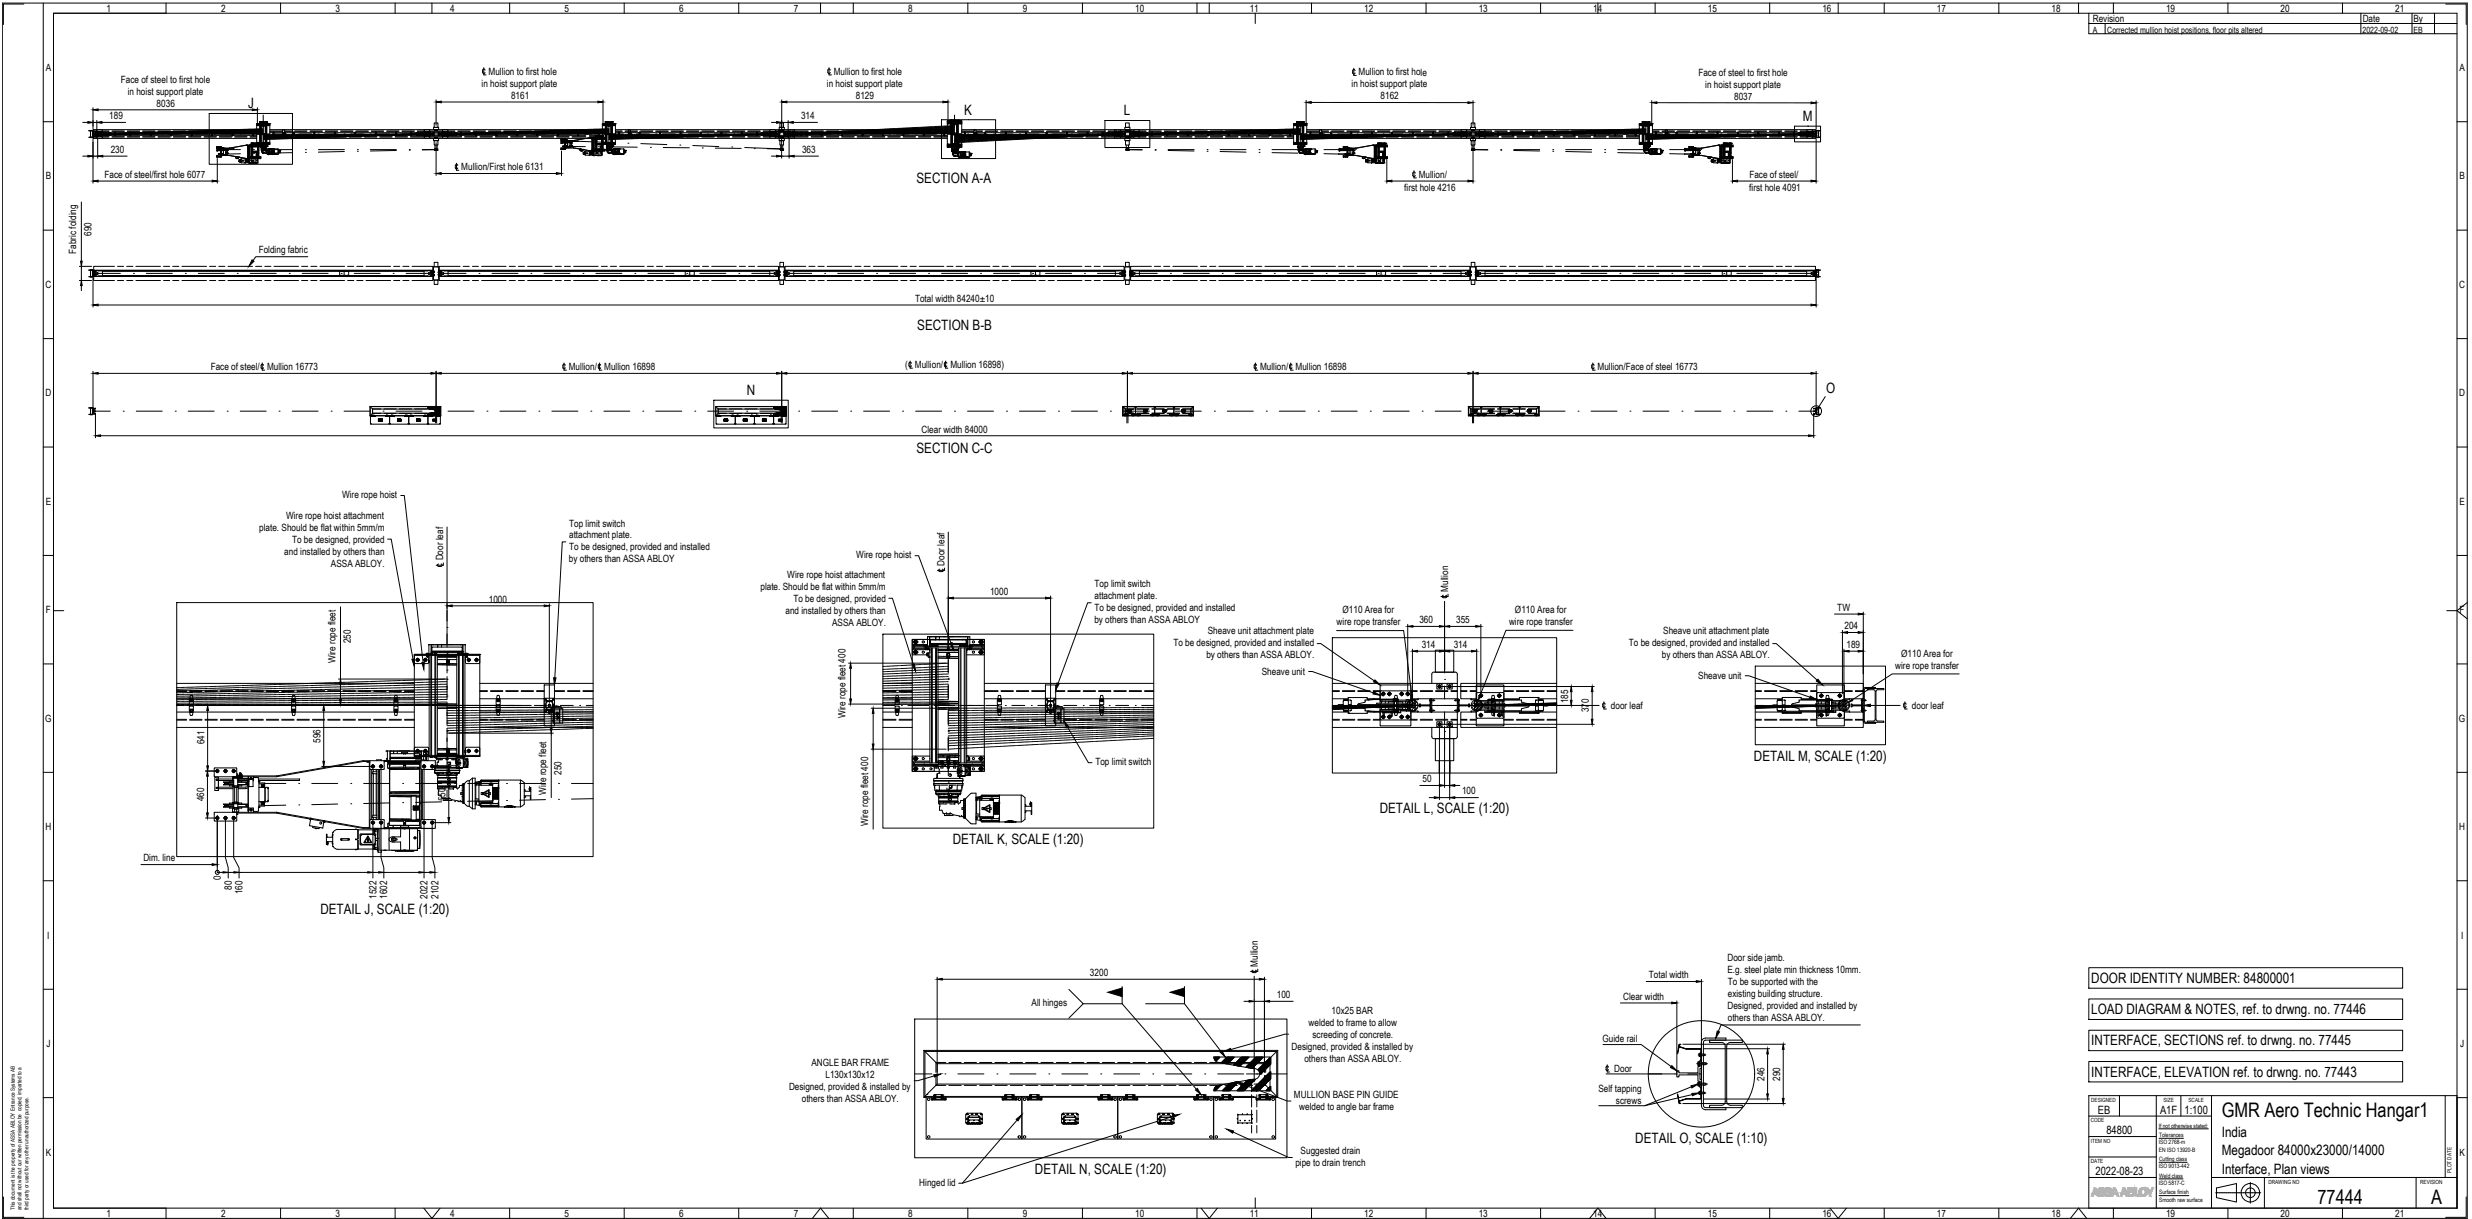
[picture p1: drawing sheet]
<svg xmlns="http://www.w3.org/2000/svg" width="1205mm" height="594mm" viewBox="0 0 1205 594" stroke-linecap="round" stroke-linejoin="round" font-family="sans-serif">
<defs><g id="words">
<g font-size="9.8">
<text x="1083" y="545">GMR Aero Technic Hangar1</text>
<text x="1130" y="587">77444</text>
<text x="1185" y="587">A</text>
</g>
<g font-size="7">
<text x="121" y="53">J</text>
<text x="470" y="56">K</text>
<text x="548" y="56">L</text>
<text x="879" y="59">M</text>
<text x="447" y="89">SECTION A-A</text>
<text x="447" y="161">SECTION B-B</text>
<text x="890" y="192">O</text>
<text x="364" y="193">N</text>
<text x="447" y="221">SECTION C-C</text>
<text x="855" y="371">DETAIL M, SCALE (1:20)</text>
<text x="673" y="396">DETAIL L, SCALE (1:20)</text>
<text x="464" y="411">DETAIL K, SCALE (1:20)</text>
<text x="156" y="445">DETAIL J, SCALE (1:20)</text>
<text x="1020" y="479">DOOR IDENTITY NUMBER: 84800001</text>
<text x="1020" y="494">LOAD DIAGRAM &amp; NOTES, ref. to drwng. no. 77446</text>
<text x="1020" y="509">INTERFACE, SECTIONS ref. to drwng. no. 77445</text>
<text x="1020" y="525">INTERFACE, ELEVATION ref. to drwng. no. 77443</text>
<text x="797" y="557">DETAIL O, SCALE (1:10)</text>
<text x="1083" y="554">India</text>
<text x="1083" y="563">Megadoor 84000x23000/14000</text>
<text x="505" y="572">DETAIL N, SCALE (1:20)</text>
<text x="1083" y="572">Interface, Plan views</text>
</g>
<g font-size="5.6">
<text x="1023" y="543">EB</text>
<text x="1053" y="543">A1F</text>
<text x="1065" y="543">1:100</text>
<text x="1027" y="553">84800</text>
<text x="1022" y="573">2022-08-23</text>
</g>
<g font-size="4.9">
<text x="52" y="6">1</text>
<text x="108" y="6">2</text>
<text x="164" y="6">3</text>
<text x="219" y="6">4</text>
<text x="275" y="6">5</text>
<text x="331" y="6">6</text>
<text x="387" y="6">7</text>
<text x="443" y="6">8</text>
<text x="499" y="6">9</text>
<text x="553" y="6">10</text>
<text x="609" y="6">11</text>
<text x="665" y="6">12</text>
<text x="721" y="6">13</text>
<text x="777" y="6">14</text>
<text x="833" y="6">15</text>
<text x="888" y="6">16</text>
<text x="944" y="6">17</text>
<text x="1000" y="6">18</text>
<text x="1056" y="6">19</text>
<text x="1112" y="6">20</text>
<text x="1168" y="6">21</text>
<text x="1020" y="11">Revision</text>
<text x="1152" y="11">Date</text>
<text x="1177" y="11">By</text>
<text x="22" y="35">A</text>
<text x="1199" y="35">A</text>
<text x="59" y="40">Face of steel to first hole</text>
<text x="238" y="37">Mullion to first hole</text>
<text x="406" y="37">Mullion to first hole</text>
<text x="662" y="37">Mullion to first hole</text>
<text x="828" y="37">Face of steel to first hole</text>
<text x="62" y="46">in hoist support plate</text>
<text x="235" y="42">in hoist support plate</text>
<text x="403" y="42">in hoist support plate</text>
<text x="659" y="43">in hoist support plate</text>
<text x="831" y="43">in hoist support plate</text>
<text x="76" y="52">8036</text>
<text x="249" y="48">8161</text>
<text x="417" y="48">8129</text>
<text x="673" y="48">8162</text>
<text x="845" y="49">8037</text>
<text x="53" y="58">189</text>
<text x="391" y="58">314</text>
<text x="54" y="75">230</text>
<text x="391" y="75">363</text>
<text x="225" y="83">Mullion/First hole 6131</text>
<text x="22" y="87">B</text>
<text x="51" y="87">Face of steel/first hole 6077</text>
<text x="692" y="87">Mullion/</text>
<text x="853" y="87">Face of steel/</text>
<text x="1199" y="87">B</text>
<text x="685" y="93">first hole 4216</text>
<text x="853" y="93">first hole 4091</text>
<text x="45" y="115" transform="rotate(-90 45 115)">690</text>
<text x="37" y="124" transform="rotate(-90 37 124)">Fabric folding</text>
<text x="126" y="123">Folding fabric</text>
<text x="22" y="140">C</text>
<text x="1199" y="140">C</text>
<text x="446" y="147">Total width 84240±10</text>
<text x="441" y="179">(</text>
<text x="446" y="179">Mullion/</text>
<text x="463" y="179">Mullion 16898)</text>
<text x="103" y="180">Face of steel/</text>
<text x="130" y="180">Mullion 16773</text>
<text x="277" y="180">Mullion/</text>
<text x="295" y="180">Mullion 16898</text>
<text x="614" y="180">Mullion/</text>
<text x="632" y="180">Mullion 16898</text>
<text x="779" y="180">Mullion/Face of steel 16773</text>
<text x="22" y="193">D</text>
<text x="1199" y="193">D</text>
<text x="449" y="211">Clear width 84000</text>
<text x="167" y="243">Wire rope hoist</text>
<text x="22" y="246">E</text>
<text x="1199" y="246">E</text>
<text x="139" y="253">Wire rope hoist attachment</text>
<text x="277" y="257">Top limit switch</text>
<text x="126" y="259">plate. Should be flat within 5mm/m</text>
<text x="277" y="262">attachment plate.</text>
<text x="142" y="264">To be designed, provided</text>
<text x="277" y="268">To be designed, provided and installed</text>
<text x="139" y="270">and installed by others than</text>
<text x="216" y="273" transform="rotate(-90 216 273)">Door leaf</text>
<text x="277" y="274">by others than ASSA ABLOY</text>
<text x="417" y="272">Wire rope hoist</text>
<text x="460" y="276" transform="rotate(-90 460 276)">Door leaf</text>
<text x="161" y="276">ASSA ABLOY.</text>
<text x="384" y="282">Wire rope hoist attachment</text>
<text x="371" y="287">plate. Should be flat within 5mm/m</text>
<text x="534" y="286">Top limit switch</text>
<text x="238" y="294">1000</text>
<text x="387" y="293">To be designed, provided</text>
<text x="483" y="290">1000</text>
<text x="534" y="292">attachment plate.</text>
<text x="706" y="288" transform="rotate(-90 706 288)">Mullion</text>
<text x="22" y="299">F</text>
<text x="383" y="299">and installed by others than</text>
<text x="534" y="298">To be designed, provided and installed</text>
<text x="655" y="299">Ø110 Area for</text>
<text x="739" y="299">Ø110 Area for</text>
<text x="896" y="298">TW</text>
<text x="1199" y="299">F</text>
<text x="406" y="305">ASSA ABLOY.</text>
<text x="533" y="304">by others than ASSA ABLOY</text>
<text x="652" y="305">wire rope transfer</text>
<text x="692" y="304">360</text>
<text x="710" y="304">355</text>
<text x="736" y="305">wire rope transfer</text>
<text x="589" y="309">Sheave unit attachment plate</text>
<text x="811" y="309">Sheave unit attachment plate</text>
<text x="899" y="307">204</text>
<text x="171" y="313" transform="rotate(-90 171 313)">250</text>
<text x="572" y="315">To be designed, provided and installed</text>
<text x="693" y="316">314</text>
<text x="709" y="316">314</text>
<text x="794" y="315">To be designed, provided and installed</text>
<text x="900" y="316">189</text>
<text x="164" y="323" transform="rotate(-90 164 323)">Wire rope fleet</text>
<text x="588" y="321">by others than ASSA ABLOY.</text>
<text x="810" y="321">by others than ASSA ABLOY.</text>
<text x="927" y="320">Ø110 Area for</text>
<text x="615" y="329">Sheave unit</text>
<text x="924" y="326">wire rope transfer</text>
<text x="828" y="331">Sheave unit</text>
<text x="764" y="343" transform="rotate(-90 764 343)">185</text>
<text x="775" y="347" transform="rotate(-90 775 347)">370</text>
<text x="785" y="346">door leaf</text>
<text x="932" y="346">door leaf</text>
<text x="22" y="352">G</text>
<text x="412" y="350" transform="rotate(-90 412 350)">Wire rope fleet 400</text>
<text x="1199" y="352">G</text>
<text x="100" y="363" transform="rotate(-90 100 363)">641</text>
<text x="156" y="362" transform="rotate(-90 156 362)">596</text>
<text x="274" y="378" transform="rotate(-90 274 378)">250</text>
<text x="534" y="373">Top limit switch</text>
<text x="693" y="381">50</text>
<text x="266" y="387" transform="rotate(-90 266 387)">Wire rope fleet</text>
<text x="713" y="387">100</text>
<text x="100" y="390" transform="rotate(-90 100 390)">460</text>
<text x="217" y="391" transform="rotate(-90 217 391)">550</text>
<text x="22" y="405">H</text>
<text x="423" y="403" transform="rotate(-90 423 403)">Wire rope fleet 400</text>
<text x="1199" y="405">H</text>
<text x="70" y="420">Dim. line</text>
<text x="108" y="429" transform="rotate(-90 108 429)">0</text>
<text x="113" y="434" transform="rotate(-90 113 434)">80</text>
<text x="118" y="436" transform="rotate(-90 118 436)">160</text>
<text x="184" y="438" transform="rotate(-90 184 438)">1522</text>
<text x="189" y="438" transform="rotate(-90 189 438)">1602</text>
<text x="208" y="438" transform="rotate(-90 208 438)">2022</text>
<text x="214" y="438" transform="rotate(-90 214 438)">2102</text>
<text x="23" y="457">I</text>
<text x="1200" y="457">I</text>
<text x="613" y="471" transform="rotate(-90 613 471)">Mullion</text>
<text x="842" y="469">Door side jamb.</text>
<text x="531" y="476">3200</text>
<text x="804" y="477">Total width</text>
<text x="842" y="474">E.g. steel plate min thickness 10mm.</text>
<text x="842" y="480">To be supported with the</text>
<text x="503" y="490">All hinges</text>
<text x="622" y="486">100</text>
<text x="791" y="487">Clear width</text>
<text x="842" y="492">Designed, provided and installed by</text>
<text x="842" y="486">existing building structure.</text>
<text x="649" y="494">10x25 BAR</text>
<text x="842" y="498">others than ASSA ABLOY.</text>
<text x="638" y="500">welded to frame to allow</text>
<text x="640" y="506">screeding of concrete.</text>
<text x="781" y="508">Guide rail</text>
<text x="23" y="510">J</text>
<text x="630" y="512">Designed, provided &amp; installed by</text>
<text x="1199" y="510">J</text>
<text x="396" y="520">ANGLE BAR FRAME</text>
<text x="636" y="517">others than ASSA ABLOY.</text>
<text x="402" y="525">L130x130x12</text>
<text x="787" y="522">Door</text>
<text x="860" y="527" transform="rotate(-90 860 527)">246</text>
<text x="868" y="527" transform="rotate(-90 868 527)">290</text>
<text x="385" y="531">Designed, provided &amp; installed by</text>
<text x="779" y="532">Self tapping</text>
<text x="391" y="537">others than ASSA ABLOY.</text>
<text x="631" y="535">MULLION BASE PIN GUIDE</text>
<text x="788" y="538">screws</text>
<text x="633" y="541">welded to angle bar frame</text>
<text x="22" y="563">K</text>
<text x="634" y="562">Suggested drain</text>
<text x="1199" y="563">K</text>
<text x="631" y="568">pipe to drain trench</text>
<text x="448" y="578">Hinged lid</text>
<text x="52" y="593">1</text>
<text x="108" y="593">2</text>
<text x="164" y="593">3</text>
<text x="219" y="593">4</text>
<text x="275" y="593">5</text>
<text x="331" y="593">6</text>
<text x="387" y="593">7</text>
<text x="443" y="593">8</text>
<text x="499" y="593">9</text>
<text x="553" y="593">10</text>
<text x="609" y="593">11</text>
<text x="665" y="593">12</text>
<text x="721" y="593">13</text>
<text x="777" y="593">14</text>
<text x="833" y="593">15</text>
<text x="888" y="593">16</text>
<text x="944" y="593">17</text>
<text x="1000" y="593">18</text>
<text x="1056" y="593">19</text>
<text x="1112" y="593">20</text>
<text x="1168" y="593">21</text>
</g>
<g font-size="4.2">
<text x="1020" y="16">A</text>
<text x="1027" y="16">Corrected mullion hoist positions, floor pits altered</text>
<text x="1152" y="16">2022-09-02</text>
<text x="1177" y="16">EB</text>
</g>
<g font-size="2.9">
<text x="1052" y="550">If not otherwise stated:</text>
<text x="1052" y="558">ISO 2768-m</text>
<text x="1053" y="554">Tolerances</text>
<text x="1052" y="561">EN ISO 13920-B</text>
<text x="1052" y="569">ISO 9013-442</text>
<text x="1053" y="566">Cutting class</text>
<text x="1053" y="574">Weld class</text>
<text x="1052" y="577">ISO 5817-C</text>
<text x="1053" y="582">Surface finish</text>
<text x="1053" y="586">Smooth raw surface</text>
</g>
<g font-size="2.8">
<text x="1019" y="537">DESIGNED</text>
<text x="1055" y="537">SIZE</text>
<text x="1067" y="537">SCALE</text>
<text x="1019" y="547">CODE</text>
<text x="1019" y="557">ITEM NO</text>
<text x="1019" y="567">DATE</text>
<text x="1195" y="572" transform="rotate(-90 1195 572)">PLOT DATE</text>
<text x="1106" y="577">DRAWING NO</text>
<text x="1180" y="577">REVISION</text>
<text x="7" y="590" transform="rotate(-90 7 590)">This document is the property of ASSA ABLOY Entrance Systems AB</text>
<text x="10" y="590" transform="rotate(-90 10 590)">and shall not without our written permission be copied, imparted to a</text>
<text x="14" y="590" transform="rotate(-90 14 590)">third party or used for any other unauthorized purpose.</text>
</g>
</g></defs>
<!-- layer: RAHM2 -->
<g fill="none" stroke="#000" stroke-width=".49">
<path d="M1 1h1202v593h-1202zM12 2h-10v10M21 1v593M81 1v5M137 1v5M193 1v5M211 1v5M248 1v5M304 1v5M360 1v5M400 1v5M416 1v5"/>
<path d="M472 1v5M528 1v5M584 1v5M589 1v5M612 6v5M639 1v5M695 1v5M751 1v5M779 1v5M807 1v5M863 1v5M896 1v5"/>
<path d="M919 1v5M974 1v5M1013 1v5M1030 1v5M1086 1v5M1142 1v5M1192 2h10v10M21 59h5M1198 59h5M21 112h5M1198 112h5M21 165h5"/>
<path d="M1198 165h5M21 218h5M1198 218h5M21 271h5M1198 271h5M26 298h5M1193 298h5l5 4M1203 294l-5 4M21 324h5M1198 324h5M21 376h5M1198 376h5"/>
<path d="M21 429h5M1198 429h5M21 482h5M1198 482h5M21 535h5v54h1172v-583h-1172v583h55v5M1198 535h5M2 583v10h10M137 589v5M193 589v5M207 589l4 5 4-5M248 589v5M304 589v5"/>
<path d="M360 589v5M396 594l4-5 4 5M416 589v5M472 589v5M528 589v5M584 589v5M586 589l3 5 4-5M612 584v5M639 589v5M695 589v5M751 589v5M775 594l4-5 4 5"/>
<path d="M807 589v5M863 589v5M892 589l4 5 4-5M919 589v5M974 589v5M1009 594l4-5 4 5M1030 589v5M1086 589v5M1142 589v5M1202 583v10h-10"/>
</g>
<!-- layer: RAHM5 -->
<g fill="none" stroke="#000" stroke-width=".49">
<path d="M1018 534h180v55h-180zM1033 534v10M1051 534v55M1063 534v10M1078 534v55M1192 534v40M1018 544h60M1018 554h33M1052 550h25M1053 555h11M1018 574h33M1018 564h33"/>
<path d="M1053 566h13M1053 575h11M1078 574h120M1081 579l9-2v9l-9-2zM1097 576v4M1104 574v15M1178 574v15M1053 583h14M1080 581h22M1097 581v1M1097 582v4"/>
<circle cx="1097" cy="581" r="5"/>
<circle cx="1097" cy="581" r="2.3"/>
</g>
<!-- layer: RAHM2 -->
<g fill="#b2b2b2" stroke="#b2b2b2" stroke-width=".49">
<path d="M1044 579h1z"/>
<path d="M1041 579h1z"/>
<path d="M1045 582h1z"/>
<path d="M1035 579h1z"/>
<path d="M1039 580h1z"/>
<path d="M1040 580h1z"/>
<path d="M1039 581h1z"/>
<path d="M1039 582h2z"/>
<path d="M1024 579h1z"/>
<path d="M1027 579h1z"/>
<path d="M1025 580h1z"/>
<path d="M1031 581h1z"/>
<path d="M1025 582h2z"/>
<path d="M1023 583h3z"/>
<path d="M1049 579v1l1-1zM1049 579v1h-1z"/>
<path d="M1046 579l2 1-1-1zM1046 579l2 1h-1z"/>
<path d="M1047 580l2 1v-1zM1047 580l2 1h-1zM1048 581h1zM1048 581h1z"/>
<path d="M1048 581l1 2v-2zM1048 581l1 2h-1z"/>
<path d="M1044 579h1zM1044 579h1z"/>
<path d="M1044 579h1zM1044 579h1z"/>
<path d="M1044 579h2zM1044 579h2z"/>
<path d="M1044 579h2zM1044 579h2z"/>
<path d="M1044 579h2zM1044 579h2z"/>
<path d="M1044 579h2zM1044 579h2z"/>
<path d="M1044 579h2zM1043 579h3zM1043 579h3zM1043 579h3z"/>
<path d="M1043 579h3zM1043 579h3z"/>
<path d="M1043 579l3 1zM1043 580h3z"/>
<path d="M1043 580h2zM1043 580h2z"/>
<path d="M1045 580h1zM1045 580h1z"/>
<path d="M1043 580h2zM1043 580h2z"/>
<path d="M1045 580h1zM1045 580h1z"/>
<path d="M1043 580h2zM1043 580h2z"/>
<path d="M1045 580h1zM1045 580h1z"/>
<path d="M1043 580h2zM1043 580h2z"/>
<path d="M1045 580h1zM1045 580h1z"/>
<path d="M1043 580h2zM1043 580h2z"/>
<path d="M1045 580h1zM1045 580h1z"/>
<path d="M1043 580h2zM1043 580h1z"/>
<path d="M1045 580h1zM1045 580h1z"/>
<path d="M1043 580h1zM1043 580h1zM1043 580h1zM1043 580h1z"/>
<path d="M1045 580h1zM1045 580h1z"/>
<path d="M1043 580h1zM1043 580h1z"/>
<path d="M1045 580h1zM1045 580h1z"/>
<path d="M1043 580h1zM1043 580h1z"/>
<path d="M1045 580h1zM1045 580h1z"/>
<path d="M1043 580h1zM1043 580h1z"/>
<path d="M1045 580h1zM1045 580h1zM1045 580h1zM1045 580h1z"/>
<path d="M1043 580h1zM1043 580h1z"/>
<path d="M1045 580h1zM1045 580h1z"/>
<path d="M1043 580h1zM1043 580h1z"/>
<path d="M1045 580h2zM1045 580h2z"/>
<path d="M1043 580h1zM1043 580h1z"/>
<path d="M1045 580h2zM1045 580h2z"/>
<path d="M1043 580h1zM1043 580h1z"/>
<path d="M1046 580h1zM1046 580h1z"/>
<path d="M1043 580h1zM1043 580h1z"/>
<path d="M1046 580h1zM1046 580h1z"/>
<path d="M1043 580h1zM1043 580h1z"/>
<path d="M1046 580h1zM1046 580h1z"/>
<path d="M1043 580h1zM1043 580h1z"/>
<path d="M1046 580h1zM1046 580h1z"/>
<path d="M1043 580h1zM1043 580h1z"/>
<path d="M1046 580h1zM1046 580h1z"/>
<path d="M1043 580h1zM1043 580h1z"/>
<path d="M1046 580h1zM1046 580h1z"/>
<path d="M1046 580h1zM1046 580h1z"/>
<path d="M1043 580h1zM1043 580h1z"/>
<path d="M1046 580h1zM1046 580h1z"/>
<path d="M1043 580h1zM1043 580h1z"/>
<path d="M1043 580h1zM1043 580h1z"/>
<path d="M1046 580h1zM1046 580h1z"/>
<path d="M1043 580h1zM1043 580h1z"/>
<path d="M1046 580h1zM1046 580h1z"/>
<path d="M1043 580h1zM1043 580h1z"/>
<path d="M1046 580h1zM1046 580h1z"/>
<path d="M1043 580h1zM1043 580h1z"/>
<path d="M1043 580h1zM1043 580h1z"/>
<path d="M1046 580h1zM1046 580h1zM1046 580h1zM1046 580h1z"/>
<path d="M1043 580h1zM1043 580h1z"/>
<path d="M1046 580h1zM1046 580h1z"/>
<path d="M1043 580h1zM1043 580h1z"/>
<path d="M1046 580h1zM1046 580h1z"/>
<path d="M1043 580h1zM1043 580h1z"/>
<path d="M1046 580h1zM1046 580h1z"/>
<path d="M1043 580h1zM1043 580l1 1z"/>
<path d="M1046 580l1 1zM1046 580l1 1z"/>
<path d="M1043 581h1zM1043 581h1z"/>
<path d="M1046 581h1zM1046 581h1z"/>
<path d="M1043 581h1zM1043 581h1z"/>
<path d="M1046 581h1zM1046 581h1z"/>
<path d="M1043 581h1zM1043 581h1z"/>
<path d="M1046 581h1zM1046 581h1z"/>
<path d="M1043 581h1zM1043 581h1z"/>
<path d="M1046 581h1zM1046 581h1z"/>
<path d="M1043 581h1zM1043 581h1z"/>
<path d="M1046 581h1zM1046 581h1z"/>
<path d="M1043 581h1zM1043 581h1z"/>
<path d="M1046 581h1zM1046 581h1z"/>
<path d="M1043 581h1zM1043 581h1z"/>
<path d="M1046 581h1zM1046 581h1z"/>
<path d="M1043 581h1zM1043 581h1z"/>
<path d="M1046 581h1zM1046 581h1z"/>
<path d="M1043 581h1zM1043 581h1z"/>
<path d="M1046 581h1zM1046 581h1z"/>
<path d="M1043 581h1zM1043 581h1z"/>
<path d="M1046 581h1zM1046 581h1z"/>
<path d="M1043 581h1zM1043 581h1z"/>
<path d="M1046 581h1zM1046 581h1z"/>
<path d="M1043 581h1zM1043 581h1z"/>
<path d="M1046 581h1zM1046 581h1z"/>
<path d="M1043 581h1zM1043 581h1z"/>
<path d="M1046 581h1zM1046 581h1z"/>
<path d="M1043 581h1zM1043 581h1z"/>
<path d="M1046 581h1zM1046 581h1z"/>
<path d="M1043 581h1zM1043 581h1z"/>
<path d="M1046 581h1zM1046 581h1z"/>
<path d="M1043 581h1zM1043 581h1z"/>
<path d="M1046 581h1zM1046 581h1z"/>
<path d="M1043 581h1zM1043 581h1z"/>
<path d="M1046 581h1zM1046 581h1z"/>
<path d="M1043 581h1zM1043 581h1z"/>
<path d="M1046 581h1zM1046 581h1z"/>
<path d="M1043 581h1zM1043 581h1z"/>
<path d="M1046 581h1zM1046 581h1zM1046 581h1zM1046 581h1z"/>
<path d="M1043 581h1zM1043 581h1z"/>
<path d="M1043 581l1 1zM1043 581l1 1z"/>
<path d="M1046 581h1zM1046 581l1 1z"/>
<path d="M1043 582h1zM1043 582h1z"/>
<path d="M1046 582h1zM1046 582h1z"/>
<path d="M1043 582h1zM1043 582h1z"/>
<path d="M1046 582h1zM1046 582h1z"/>
<path d="M1043 582h1zM1043 582h1z"/>
<path d="M1046 582h1zM1046 582h1z"/>
<path d="M1043 582h1zM1043 582h1z"/>
<path d="M1046 582h1zM1046 582h1z"/>
<path d="M1043 582h1zM1043 582h1z"/>
<path d="M1046 582h1zM1046 582h1z"/>
<path d="M1043 582h1zM1043 582h1z"/>
<path d="M1046 582h1zM1046 582h1zM1046 582h1zM1046 582h1z"/>
<path d="M1043 582h1zM1043 582h1zM1043 582h1zM1043 582h1z"/>
<path d="M1046 582h1zM1046 582h1z"/>
<path d="M1043 582h1zM1043 582h1z"/>
<path d="M1046 582h1zM1046 582h1z"/>
<path d="M1043 582h1zM1043 582h1z"/>
<path d="M1046 582h1zM1046 582h1z"/>
<path d="M1043 582h1zM1043 582h1z"/>
<path d="M1046 582h1zM1046 582h1z"/>
<path d="M1043 582h1zM1043 582h1z"/>
<path d="M1046 582h1zM1046 582h1z"/>
<path d="M1043 582h1zM1043 582h1z"/>
<path d="M1046 582h1zM1046 582h1z"/>
<path d="M1043 582h1zM1043 582h1z"/>
<path d="M1046 582h1zM1045 582h2z"/>
<path d="M1043 582h1zM1043 582h1z"/>
<path d="M1045 582h2zM1045 582h2z"/>
<path d="M1045 582h1zM1045 582h2z"/>
<path d="M1043 582h1zM1043 582h1z"/>
<path d="M1045 582h1zM1045 582h1z"/>
<path d="M1043 582h1zM1043 582h1z"/>
<path d="M1045 582h1zM1045 582h1z"/>
<path d="M1043 582h1zM1043 582h1z"/>
<path d="M1041 579l1 3v-3zM1041 579l1 3h-1z"/>
<path d="M1043 582h1zM1042 582h2z"/>
<path d="M1041 582h1zM1041 582h1z"/>
<path d="M1041 582h3zM1041 582h3z"/>
<path d="M1045 582h1zM1045 582h1z"/>
<path d="M1041 582h3zM1041 582h3z"/>
<path d="M1045 582h1zM1045 582h1z"/>
<path d="M1041 582h3zM1041 582h3z"/>
<path d="M1045 582h1zM1045 582h1z"/>
<path d="M1041 582h4zM1041 582h4z"/>
<path d="M1045 582h1zM1045 582h1z"/>
<path d="M1041 582h4zM1041 582h4z"/>
<path d="M1045 582h1zM1045 582h1z"/>
<path d="M1041 582h4zM1041 582h4z"/>
<path d="M1045 582h1zM1045 582h1z"/>
<path d="M1041 582h4zM1041 582h4z"/>
<path d="M1045 582h1zM1045 582h1z"/>
<path d="M1041 582h4zM1041 582h4z"/>
<path d="M1045 582h1zM1045 582h1zM1045 582h1z"/>
<path d="M1041 582h4zM1041 582h4z"/>
<path d="M1045 582h1zM1045 582h1z"/>
<path d="M1041 582h4zM1041 582h4z"/>
<path d="M1041 582h5zM1041 582h5zM1041 582h5zM1041 582h5z"/>
<path d="M1043 582h3zM1043 582l3 1z"/>
<path d="M1044 583h2zM1044 583h2z"/>
<path d="M1044 583h2zM1044 583h2z"/>
<path d="M1044 583h2zM1044 583h2z"/>
<path d="M1044 583h2zM1044 583h2z"/>
<path d="M1041 582l2 1v-1zM1041 582l2 1h-2z"/>
<path d="M1044 583h2zM1044 583h1z"/>
<path d="M1044 583h1zM1044 583h1z"/>
<path d="M1044 583h1zM1044 583h1z"/>
<path d="M1037 579h2zM1037 579h2z"/>
<path d="M1037 579h2zM1037 579h2z"/>
<path d="M1037 579h3zM1037 579h3z"/>
<path d="M1037 579h3zM1037 579h3z"/>
<path d="M1037 579h3zM1037 579h3z"/>
<path d="M1037 579h3zM1037 579h3z"/>
<path d="M1037 579h3zM1037 579h3z"/>
<path d="M1037 579h3zM1037 579h3z"/>
<path d="M1037 579l3 1zM1037 579l3 1zM1037 580h3zM1037 580h3z"/>
<path d="M1037 580h1zM1037 580h2z"/>
<path d="M1039 580h1zM1039 580h1zM1039 580h1z"/>
<path d="M1039 580h1zM1039 580h1z"/>
<path d="M1039 580h1zM1039 580h1z"/>
<path d="M1039 580h2zM1039 580h2zM1040 580h1zM1040 580h1z"/>
<path d="M1040 580h1zM1040 580h1z"/>
<path d="M1040 580h1zM1040 580h1z"/>
<path d="M1035 579l1 1v-1zM1035 579l1 1h-1z"/>
<path d="M1040 580h1zM1040 580h1z"/>
<path d="M1040 580h1zM1040 580h1z"/>
<path d="M1039 580h1zM1039 580h1zM1039 580h1z"/>
<path d="M1039 580h1zM1039 580h1z"/>
<path d="M1039 580h1zM1039 580l1 1zM1039 581h1z"/>
<path d="M1039 581h1zM1039 581h1z"/>
<path d="M1037 580l1 1v-1zM1037 580l1 1h-1z"/>
<path d="M1039 581h1zM1038 581h2z"/>
<path d="M1037 581h1zM1037 581h1z"/>
<path d="M1037 581h3zM1037 581h3z"/>
<path d="M1037 581h3zM1037 581h3z"/>
<path d="M1037 581h3zM1037 581h3zM1037 581h3zM1037 581h3z"/>
<path d="M1037 581h3zM1037 581h3z"/>
<path d="M1037 581h3zM1037 581h3z"/>
<path d="M1037 581h3zM1037 581h3z"/>
<path d="M1037 581h4zM1037 581h4z"/>
<path d="M1039 581h2zM1039 581h2z"/>
<path d="M1037 581h1zM1037 581h2z"/>
<path d="M1039 581h2zM1039 581h2z"/>
<path d="M1039 581h2zM1039 581h2zM1039 581h2zM1039 581h2z"/>
<path d="M1039 581h2zM1039 581h2z"/>
<path d="M1039 581h2zM1039 581h2z"/>
<path d="M1040 581h1zM1040 581h1z"/>
<path d="M1040 581h1zM1040 581h1zM1040 581h1zM1040 581h1z"/>
<path d="M1035 580l2 1-1-1zM1035 580l2 1h-1z"/>
<path d="M1035 580v1v-1zM1035 580v1h-1z"/>
<path d="M1040 581h1zM1040 581h1z"/>
<path d="M1040 581l1 1zM1040 581l1 1zM1040 582h1zM1040 582h1z"/>
<path d="M1040 582h1zM1040 582h1z"/>
<path d="M1040 582h1zM1040 582h1zM1040 582h1zM1040 582h1z"/>
<path d="M1040 582h1zM1040 582h1z"/>
<path d="M1040 582h1zM1040 582h1z"/>
<path d="M1040 582h1zM1040 582h1z"/>
<path d="M1034 581l3 1v-1zM1034 581l3 1h-3z"/>
<path d="M1035 582h2zM1035 582h2z"/>
<path d="M1040 582h1zM1040 582h1z"/>
<path d="M1040 582h1zM1040 582h1z"/>
<path d="M1040 582h1zM1040 582h1z"/>
<path d="M1040 582h1zM1040 582h1z"/>
<path d="M1040 582h1zM1039 582h2z"/>
<path d="M1039 582h2zM1039 582h2zM1039 582h2z"/>
<path d="M1039 582h2zM1039 582h2zM1039 582h2z"/>
<path d="M1037 581l1 1v-1zM1037 581l1 1h-1z"/>
<path d="M1039 582h2zM1038 582h3z"/>
<path d="M1037 582h1zM1037 582h1z"/>
<path d="M1037 582h4zM1037 582h4z"/>
<path d="M1037 582h4zM1037 582l3 1z"/>
<path d="M1036 582l1 1zM1036 582l1 1z"/>
<path d="M1037 583h3zM1037 583h3z"/>
<path d="M1036 583h1zM1036 583h1z"/>
<path d="M1036 583h4zM1036 583h4z"/>
<path d="M1036 583h4zM1036 583h4z"/>
<path d="M1036 583h4zM1036 583h4z"/>
<path d="M1036 583h4zM1036 583h4z"/>
<path d="M1037 583h2zM1037 583h2zM1037 583h3z"/>
<path d="M1034 582v1l1-1zM1034 582v1h-1z"/>
<path d="M1024 579h1zM1024 579h1z"/>
<path d="M1027 579h1zM1027 579h1z"/>
<path d="M1024 579h1zM1024 579h1z"/>
<path d="M1027 579h1zM1027 579h1z"/>
<path d="M1024 579h1zM1024 579h1z"/>
<path d="M1027 579h1zM1027 579h1z"/>
<path d="M1024 579h1zM1024 579h1z"/>
<path d="M1027 579h1zM1027 579h1z"/>
<path d="M1024 579h1zM1024 579h1z"/>
<path d="M1027 579h2zM1027 579h2z"/>
<path d="M1024 579h2zM1023 579h3z"/>
<path d="M1027 579h2zM1027 579h2z"/>
<path d="M1023 579h3zM1023 579h3z"/>
<path d="M1027 579h2zM1027 579h2z"/>
<path d="M1023 579h3zM1023 579h3z"/>
<path d="M1026 579h3zM1026 579h3z"/>
<path d="M1023 579h3zM1023 579h3z"/>
<path d="M1026 579h3zM1026 579h3z"/>
<path d="M1023 579h3zM1023 579h3z"/>
<path d="M1026 579h3zM1026 579h3z"/>
<path d="M1023 579h3zM1023 579h3z"/>
<path d="M1026 579h3zM1026 579h3z"/>
<path d="M1023 579h3zM1023 579h3z"/>
<path d="M1026 579l3 1zM1026 579l3 1z"/>
<path d="M1028 580h1zM1028 580h1z"/>
<path d="M1026 580h2zM1026 580h2z"/>
<path d="M1023 579l3 1zM1023 579l3 1z"/>
<path d="M1026 580h1zM1026 580h2z"/>
<path d="M1024 580h2zM1024 580h2z"/>
<path d="M1023 580h1zM1023 580h1z"/>
<path d="M1023 580h1zM1023 580h1z"/>
<path d="M1026 580h1zM1026 580h1z"/>
<path d="M1023 580h1zM1023 580h1z"/>
<path d="M1028 580h1zM1028 580h1z"/>
<path d="M1025 580h1zM1025 580h1z"/>
<path d="M1026 580h1zM1026 580h1z"/>
<path d="M1023 580h1zM1023 580h1z"/>
<path d="M1026 580h1zM1026 580h1z"/>
<path d="M1023 580h1zM1023 580h1z"/>
<path d="M1028 580h1zM1028 580h1z"/>
<path d="M1025 580h1zM1025 580h1z"/>
<path d="M1026 580h1zM1026 580h1z"/>
<path d="M1023 580h1zM1023 580h1z"/>
<path d="M1028 580h1zM1028 580h1z"/>
<path d="M1025 580h1zM1025 580h1zM1025 580h1z"/>
<path d="M1028 580h1zM1028 580h1z"/>
<path d="M1026 580h1zM1026 580h1z"/>
<path d="M1023 580h1zM1023 580h1z"/>
<path d="M1028 580h1zM1028 580h1z"/>
<path d="M1025 580h1zM1025 580h1z"/>
<path d="M1026 580h1zM1026 580h1z"/>
<path d="M1023 580h1zM1023 580h1z"/>
<path d="M1026 580h1zM1026 580h1z"/>
<path d="M1023 580h1zM1023 580h1z"/>
<path d="M1028 580h1zM1028 580h1z"/>
<path d="M1025 580h1zM1025 580h1z"/>
<path d="M1026 580h1zM1026 580h1z"/>
<path d="M1023 580h1zM1023 580h1z"/>
<path d="M1025 580h1zM1025 580h1z"/>
<path d="M1028 580h1zM1028 580h1zM1028 580h1zM1028 580h1z"/>
<path d="M1025 580h1zM1025 580h1z"/>
<path d="M1026 580h1zM1026 580h1z"/>
<path d="M1023 580h1zM1023 580h1z"/>
<path d="M1026 580h1zM1026 580h1z"/>
<path d="M1023 580h1zM1023 580h1z"/>
<path d="M1030 579l2 1-1-1zM1030 579l2 1h-2z"/>
<path d="M1021 579l1 1v-1zM1021 579l1 1h-1z"/>
<path d="M1028 580h1zM1028 580h1z"/>
<path d="M1025 580h1zM1025 580h1z"/>
<path d="M1026 580h1zM1026 580h1z"/>
<path d="M1023 580h1zM1023 580h1z"/>
<path d="M1026 580h1zM1026 580h1z"/>
<path d="M1023 580h1zM1023 580h1z"/>
<path d="M1025 580h1zM1025 580h1z"/>
<path d="M1028 580h1zM1028 580h1zM1028 580h1zM1028 580h1z"/>
<path d="M1025 580h1zM1025 580h1z"/>
<path d="M1026 580h1zM1026 580h1z"/>
<path d="M1023 580h1zM1023 580h1z"/>
<path d="M1026 580h1zM1026 580h1z"/>
<path d="M1025 580h1zM1025 580h1z"/>
<path d="M1026 580h1zM1026 580h1z"/>
<path d="M1025 580h1zM1025 580h1z"/>
<path d="M1023 580h1zM1023 580h1z"/>
<path d="M1025 580h1zM1025 580h1z"/>
<path d="M1023 580h1zM1023 580h1z"/>
<path d="M1026 580h1zM1026 580h1z"/>
<path d="M1025 580h1zM1025 580h1z"/>
<path d="M1028 580h1zM1028 580h1z"/>
<path d="M1026 580h1zM1026 580h1z"/>
<path d="M1025 580h1zM1025 580h1zM1025 580h1zM1025 580h1z"/>
<path d="M1026 580h1zM1026 580h1z"/>
<path d="M1023 580h1zM1023 580h1z"/>
<path d="M1026 580h1zM1026 580h1z"/>
<path d="M1023 580h1zM1023 580h1z"/>
<path d="M1026 580h1zM1026 580h1z"/>
<path d="M1023 580h1zM1023 580h1z"/>
<path d="M1026 580h1zM1026 580h1z"/>
<path d="M1023 580h1zM1023 580h1z"/>
<path d="M1026 580h1zM1026 580h1z"/>
<path d="M1023 580h1zM1023 580h1z"/>
<path d="M1026 580h1zM1026 580h1z"/>
<path d="M1023 580h1zM1023 580h1z"/>
<path d="M1026 580h1zM1026 580h1z"/>
<path d="M1023 580h1zM1023 580h1z"/>
<path d="M1026 580h1zM1026 580h1z"/>
<path d="M1023 580h1zM1023 580h1z"/>
<path d="M1026 580h1zM1026 580h1z"/>
<path d="M1023 580h1zM1023 580h1z"/>
<path d="M1026 580h2zM1026 580h2z"/>
<path d="M1023 580h2zM1023 580h2z"/>
<path d="M1026 580h2zM1026 580h2z"/>
<path d="M1023 580h2zM1023 580h2z"/>
<path d="M1026 580l2 1zM1026 580l2 1z"/>
<path d="M1023 580l2 1zM1023 580l2 1z"/>
<path d="M1026 581h2zM1026 581h2z"/>
<path d="M1023 581h2zM1023 581h2z"/>
<path d="M1026 581h2zM1026 581h2z"/>
<path d="M1023 581h2zM1023 581h2z"/>
<path d="M1026 581h2zM1026 581h2z"/>
<path d="M1023 581h2zM1023 581h2z"/>
<path d="M1026 581h3zM1026 581h3z"/>
<path d="M1023 581h3zM1023 581h3z"/>
<path d="M1026 581h3zM1026 581h3z"/>
<path d="M1023 581h3zM1023 581h3z"/>
<path d="M1026 581h3zM1026 581h3z"/>
<path d="M1023 581h3zM1023 581h3z"/>
<path d="M1027 581h2zM1027 581h2z"/>
<path d="M1023 581h3zM1023 581h3z"/>
<path d="M1027 581h2zM1027 581h2z"/>
<path d="M1023 581h3zM1023 581h3z"/>
<path d="M1027 581h2zM1027 581h2z"/>
<path d="M1024 581h2zM1024 581h2z"/>
<path d="M1027 581h2zM1027 581h2z"/>
<path d="M1024 581h2zM1024 581h2z"/>
<path d="M1027 581h2zM1027 581h2z"/>
<path d="M1024 581h2zM1024 581h2z"/>
<path d="M1027 581h2zM1027 581h2z"/>
<path d="M1024 581h2zM1024 581h2z"/>
<path d="M1028 581h1zM1028 581h1z"/>
<path d="M1024 581h2zM1024 581h2z"/>
<path d="M1028 581h1zM1028 581h1z"/>
<path d="M1025 581h1zM1025 581h1z"/>
<path d="M1031 580l1 1v-1zM1031 580l1 1h-1zM1030 581h2z"/>
<path d="M1030 580v1l1-1zM1030 580v1h-1z"/>
<path d="M1021 580l2 1-1-1zM1021 580l2 1h-1z"/>
<path d="M1021 580v1v-1zM1021 580v1h-1z"/>
<path d="M1022 581h1zM1022 581h1z"/>
<path d="M1020 581h2zM1020 581h2z"/>
<path d="M1028 581h1zM1028 581h1z"/>
<path d="M1025 581h1zM1025 581h1z"/>
<path d="M1028 581h1zM1028 581h1z"/>
<path d="M1025 581h1zM1025 581h1z"/>
<path d="M1028 581h1zM1028 581h1z"/>
<path d="M1025 581h1zM1025 581h1z"/>
<path d="M1028 581l1 1zM1028 581l1 1z"/>
<path d="M1025 581l1 1zM1025 581l1 1z"/>
<path d="M1028 582h1zM1028 582h1z"/>
<path d="M1025 582h1zM1025 582h1z"/>
<path d="M1028 582h1zM1028 582h1z"/>
<path d="M1025 582h1zM1025 582h1z"/>
<path d="M1025 582h2zM1025 582h2z"/>
<path d="M1020 581l3 1zM1020 581l3 1z"/>
<path d="M1028 582h1zM1028 582h1z"/>
<path d="M1025 582h2zM1025 582h2z"/>
<path d="M1028 582h1zM1028 582h1z"/>
<path d="M1028 582h1zM1028 582h1z"/>
<path d="M1025 582h2zM1025 582h2zM1025 582h2zM1025 582h2z"/>
<path d="M1029 581l3 1zM1029 581l3 1z"/>
<path d="M1028 582h1zM1028 582h1z"/>
<path d="M1020 582h4zM1020 582h4z"/>
<path d="M1029 582h3zM1029 582h3z"/>
<path d="M1028 582h1zM1028 582h1z"/>
<path d="M1028 582h4zM1028 582h4z"/>
<path d="M1025 582h2zM1025 582h2z"/>
<path d="M1025 582h2zM1025 582h2z"/>
<path d="M1020 582h4zM1020 582h4z"/>
<path d="M1028 582h4zM1028 582h4z"/>
<path d="M1025 582h2zM1025 582h2z"/>
<path d="M1028 582h4zM1028 582h4z"/>
<path d="M1025 582h2zM1025 582h2z"/>
<path d="M1025 582h2zM1025 582h2z"/>
<path d="M1020 582h4zM1020 582h4z"/>
<path d="M1028 582h4zM1028 582h4z"/>
<path d="M1025 582h2zM1025 582h2z"/>
<path d="M1025 582h2zM1025 582h2z"/>
<path d="M1020 582h4zM1020 582h4z"/>
<path d="M1028 582h5zM1028 582h5zM1028 582h5zM1028 582h5zM1032 582h1zM1032 582h1z"/>
<path d="M1028 582h3zM1028 582h4z"/>
<path d="M1025 582h2zM1025 582h2z"/>
<path d="M1028 582h2zM1028 582h3z"/>
<path d="M1020 582h4zM1020 582h4z"/>
<path d="M1020 582h1zM1020 582h2z"/>
<path d="M1028 582h2zM1028 582h2z"/>
<path d="M1025 582h2zM1025 582h2zM1025 582h2z"/>
<path d="M1022 582h2zM1022 582h2z"/>
<path d="M1028 582h2zM1028 582h2z"/>
<path d="M1025 582h2zM1025 582h2z"/>
<path d="M1025 582h2zM1025 582h2z"/>
<path d="M1022 582h2zM1022 582h2z"/>
<path d="M1028 582h2zM1028 582h2z"/>
<path d="M1025 582h2zM1025 582h2z"/>
<path d="M1025 582h2zM1025 582h2z"/>
<path d="M1022 582h2zM1022 582h2z"/>
<path d="M1028 582h2zM1028 582h2z"/>
<path d="M1025 582h2zM1025 582h2z"/>
<path d="M1025 582h2zM1025 582h2z"/>
<path d="M1022 582h2zM1022 582h2z"/>
<path d="M1025 582h2zM1025 582h2z"/>
<path d="M1028 582h2zM1028 582h2z"/>
<path d="M1026 582h1zM1026 582h1z"/>
<path d="M1025 582h1zM1025 582h1zM1025 582h1zM1025 582h1z"/>
<path d="M1026 582h1zM1026 582h1z"/>
<path d="M1022 582h2zM1022 582h2z"/>
<path d="M1028 582h2zM1028 582h2z"/>
<path d="M1025 582h1zM1025 582h1z"/>
<path d="M1026 582h2zM1026 582h2z"/>
<path d="M1028 582h2zM1028 582h2z"/>
<path d="M1026 582h2zM1026 582h2z"/>
<path d="M1022 582h2zM1022 582h2z"/>
<path d="M1028 582h2zM1028 582h2z"/>
<path d="M1026 582h2zM1026 582h2z"/>
<path d="M1025 582h1zM1025 582h1z"/>
<path d="M1022 582h3zM1022 582h3z"/>
<path d="M1025 582h1zM1025 582h1z"/>
<path d="M1022 582h3zM1022 582h3z"/>
<path d="M1026 582h4zM1026 582h4z"/>
<path d="M1022 582h4zM1022 582h4z"/>
<path d="M1026 582h4zM1026 582l4 1z"/>
<path d="M1029 583h1zM1029 583h1z"/>
<path d="M1026 583h3zM1026 583h3z"/>
<path d="M1022 582h4zM1022 582l4 1z"/>
<path d="M1023 583h3zM1023 583h3z"/>
<path d="M1026 583h3zM1026 583h3z"/>
<path d="M1027 583h2zM1027 583h2z"/>
<path d="M1023 583h3zM1023 583h3zM1023 583h3z"/>
<path d="M1027 583h2zM1027 583h2z"/>
<path d="M1024 583h2zM1024 583h1z"/>
<path d="M1027 583h2zM1027 583h1z"/>
<path d="M1024 583h1zM1024 583h1z"/>
<path d="M1029 583h1zM1029 583h1h-1z"/>
<path d="M1022 583h1zM1022 583h1z"/>
<path d="M1020 582v1l1-1zM1020 582v1h-1z"/>
<path d="M1032 582l1 1v-1zM1032 582l1 1h-1z"/>
<path d="M1027 583h1zM1027 583h1z"/>
<path d="M1024 583h1zM1024 583h1z"/>
<path d="M1027 583h1zM1027 583h1z"/>
<path d="M1024 583h1zM1024 583h1z"/>
<path d="M1027 583h1zM1027 583h1z"/>
<path d="M1024 583h1zM1024 583h1z"/>
</g>
<!-- layer: assembly-AM_2 -->
<path d="M459 58h26v19h-26zM472 58h.1M539 59h22v13h-22zM550 59h.1M875 61h13v8h-13zM881 61h.1" fill="none" stroke="#000" stroke-width=".49"/>
<!-- layer: interface-AM_2 -->
<g fill="none" stroke="#000" stroke-width=".49">
<path d="M102 55h41v25h-41zM856 325h63v38h-63z"/>
<circle cx="829" cy="523" r="26"/>
</g>
<!-- layer: megadoor-AM_5 -->
<g fill="none" stroke="#000" stroke-width=".49">
<path d="M45 66h.1M45 65h.1M211 66h1M211 65h1M214 66h.1M214 65h.1M380 66h.1M380 65h.1M382 66h.1M382 65h.1M548 66h1M548 65h1"/>
<path d="M551 66h.1M551 65h.1M717 66h.1M717 65h.1M719 66h.1M719 65h.1M885 66h1M885 65h1M40 98v29M39 137h6M39 130h6M40 130v7"/>
<path d="M40 139v3M45 134h.1M45 133h.1M45 132h.1M150 125h-25l-2 2M885 134h1M885 132h1M885 133h1M128 177v3h1M128 178h-1v1l1 1v-1M275 177v3h1M276 178h-1h-1v1l1 1 1-1"/>
<path d="M292 177v3h1M293 178h-1v1v1l1-1M444 176v3h1M444 177h-1v1l1 1v-1M461 176v3h1M462 177h-1h-1v1l1 1 1-1M612 177v3h1M613 178h-1h-1v1l1 1 1-1M629 177v3h1M630 178h-1v1v1l1-1M777 177v3h1M777 178h-1v1l1 1v-1"/>
<path d="M45 200h.1M45 181v18M48 182h162M213 181v18M215 182h164M381 181v18M384 182h163M550 181v18M552 182h164M718 181v18M721 182h162M885 181l1 18"/>
<path d="M885 200h1M45 201h.1M47 201v12M49 212h833M884 201v12M885 201h1M195 241h2l9 82M446 271h2l16 42M704 291h1M704 290l-1 1h1M704 293v11M705 290v1"/>
<path d="M706 290v1h-4M414 323h47M415 326v15M638 327h2l30 11M703 335h74M766 337v4M776 337v14M851 329h2l29 11M414 343h47M425 345h36M426 348v15M702 354v36"/>
<path d="M703 353h74M704 354v30M705 344h62M707 354v36M425 365h36M426 365v39M692 383h10M697 389h2M702 389h5M704 383h3M709 389h12M709 383h3"/>
<path d="M457 476v46M459 477h155M611 473l-1 1h2l1-1h-1M611 476v46M613 472v1h-3M616 476v46M521 482l7 7-7 7M528 489h19M547 489l36 42M547 481v8M559 489h18M577 489l18 23"/>
<path d="M577 481v8M606 488h3M611 488h5M619 488h11M790 489h25M817 488v36M781 509h19l15 11M784 519v3h1M606 528l22 9h1M783 523h33M784 520h-1v1l1 1v-1M825 530l-23 9"/>
<path d="M825 533l-23 6h-23M496 546l-27 31M572 544l-103 33h-2M601 552l27 12h2"/>
</g>
<g fill="#000" stroke="#000" stroke-width=".49">
<path d="M40 137v2h-1zM39 127h1v3zM123 127h1l-3 3zM45 182h3zM210 182h3h-3zM213 182h2zM379 182h2h-2zM381 182h3zM547 182h3h-3zM550 182h2zM716 182h2h-2zM718 182h3z"/>
<path d="M883 182h2h-2zM47 212h2v1zM882 212h2l-2 1zM463 314l1-1 1 4zM206 323h1v3zM415 323v3h-1zM670 337l3 2-4-1zM766 335v2zM776 335l1 2h-1zM883 339l3 2-4-1zM414 341h1v2zM426 345v3h-1z"/>
<path d="M766 341v3zM776 351h1l-1 2zM425 363h1v2zM699 388l3 1h-3zM702 382l2 1h-2zM707 389l2-1v1zM707 383l2-1v1zM457 477h2v1zM614 477h2l-2 1zM540 484l7-2v4zM570 484l7-2v4zM609 488h2h-2z"/>
<path d="M616 488h3zM815 488l2 1h-2zM595 513l1-1 1 3zM815 519l2 3-3-2zM583 531l1-1 2 3zM603 527l3 1v1zM824 529l4-1-3 2zM825 533h3l-3 1zM495 545l3-2-2 3zM571 544l4-1-3 2zM598 550l3 1v1z"/>
</g>
<!-- layer: interface-AM_5 -->
<g fill="none" stroke="#000" stroke-width=".49">
<path d="M45 68v21M106 77v12M213 70v16M223 80v3h1M274 74v12M676 78v11M718 66v23M845 78v11M885 68v21M48 88h55M215 85h56M223 81v-1h-1v2h1"/>
<path d="M679 88h37M689 83v4h1M690 84h-1v2h1M847 88h36M189 263h2l10 58M276 264h-2l-4 66M166 296v35M218 294v3M220 295h45M268 294v49M433 292h2l10 32M532 294h-2l-14 39"/>
<path d="M642 314h2l26 18M864 314h2l20 17M165 331h52M166 333v8M100 344h159M101 346v27M158 346v25M165 343h52M219 345h51M219 357h51M269 347v8M269 357v32"/>
<path d="M520 354l11 18h1M100 376h5M101 378v18M157 374h24M212 374h8M219 376v22M100 399h5M106 400v25h106M110 400v18l1 5v5M114 400v18l3 5v5M182 402v26M186 402v16l1 5v5"/>
<path d="M207 402v26M211 402v16l1 5v5M212 401h8M69 421h34M907 500h-68l-1 3M628 504h-2l-26 7M820 509h50M830 511h33M862 514v19M869 511v24M455 524l-8 3h-1M820 538h50"/>
<path d="M830 536h33"/>
<circle cx="106" cy="425" r="1"/>
</g>
<g fill="#000" stroke="#000" stroke-width=".49">
<path d="M45 88h3v1zM103 88h3l-3 1zM213 85l2-1v1zM271 84l3 1h-3zM676 88h3v1zM716 88h2l-2 1zM845 88h2v1zM883 88h2l-2 1zM218 295h2v1zM265 295h3l-3 1zM166 331v2zM201 321h1v4z"/>
<path d="M270 330h1l-1 4zM445 324h1v3zM515 333h1l-1 3zM670 331l3 3-3-2zM886 331l2 3-3-2zM101 344l1 2h-1zM158 344v2h-1zM166 341v2zM269 345v2h-1zM268 355h1v2zM519 351l2 3-1 1zM101 376l1 2h-1z"/>
<path d="M101 373h1l-1 3zM157 371h1v3zM219 374v2h-1zM101 396h1l-1 3zM218 398h1v3zM103 421h3l-3 1zM109 425h2h-2zM114 425h3h-3zM179 425h3h-3zM185 425h2h-2zM204 425h3h-3zM210 425h2h-2z"/>
<path d="M597 512l3-1v1zM837 502l1 1-2 3zM862 511v3h-1zM869 509l1 2h-1zM455 524l4-1-3 2zM861 533h1v3zM869 535h1l-1 3z"/>
</g>
<!-- layer: assembly-AM_5 -->
<g fill="none" stroke="#000" stroke-width=".49">
<path d="M235 35l1 1v-1M236 33v4h1M236 34l-1 1M404 35v1l1-1M404 33v4h1M405 34h-1v1M660 33v4h1M661 34h-1l-1 2h1h1M40 60h3M45 53v10M45 60h2M47 59v5"/>
<path d="M48 54h75M50 60h11M125 53v7M213 49v12M215 50h76M294 49v11M376 60h3M381 60h3M381 49v14M384 50h76M384 59v5M387 60h12"/>
<path d="M462 49v9M637 49v11M639 50h77M718 49v12M805 49v11M808 50h75M885 49v14M40 76h3M45 69v8M45 76h3M48 67v10M50 76h12"/>
<path d="M376 76h3M381 76h4M381 66v11M385 67v10M387 76h12M218 257v57M462 259v58M214 275l-1 1h2l1-1h-1M216 274v1h-3M458 277v1l1 1 1-1-1-1M460 277v1h-3M462 290v26"/>
<path d="M465 291h45M512 290v55M894 299h12M908 298v39M652 307h32l4 32M686 304v33M689 316v27M689 305h13M691 317h11M704 304v23M707 317h10M707 305h12"/>
<path d="M720 316v27M722 304v34M767 307h-33l-13 32M898 307v31M899 316v27M901 308h5M901 317h5M955 328h-33l-19 13M687 341l-1 1M689 341l-3 3M690 341l-4 4M691 342l-4 4"/>
<path d="M691 343l-3 3M691 344l-2 2M720 341l-3 3M721 341l-4 4M722 342l-4 4M722 343l-3 3M723 344l-3 3M725 344h55M782 342v4h1M782 343l-1 1 1 1v-1M899 341l-3 3M900 341l-4 4"/>
<path d="M901 342l-4 4M901 343l-3 3M902 344l-3 3M912 344h14M929 342v4h1M929 343h-1v1l1 1v-1"/>
</g>
<g fill="#000" stroke="#000" stroke-width=".49">
<path d="M43 59l2 1h-2zM45 54l3-1v1zM47 60l3-1v1zM123 53l2 1h-2zM213 50l2-1v1zM291 49l3 1h-3zM379 59l2 1h-2zM381 50l3-1v1zM384 60l3-1v1zM460 49l2 1h-2zM637 50h2zM716 50h2h-2z"/>
<path d="M805 50h3zM883 50h2l-2 1zM43 76h2l-2 1zM48 76h2v1zM379 76h2l-2 1zM385 76h2v1zM462 291h3v1zM510 291h2l-2 1zM906 299h2l-2 1zM686 305h3v1zM689 317h2v1zM702 317h2l-2 1z"/>
<path d="M702 305h2l-2 1zM704 317h3v1zM704 305h3v1zM717 317h3l-3 1zM719 305h3l-3 1zM898 308h3v1zM899 317h2v1zM906 317h2l-2 1zM906 308h2l-2 1zM688 339h1v2zM721 339h1l-1 2zM901 342l2-1z"/>
<path d="M908 344l4-1v1z"/>
</g>
<!-- layer: assembly-AM_0 -->
<g fill="none" stroke="#000" stroke-width=".49">
<path d="M45 66h.1M45 65h.1M45 66h1M46 65h.1M46 66h.1M46 65h-1M211 65h.1M211 66h.1M214 66h.1M214 65h.1M380 66h.1M380 65h.1"/>
<path d="M382 66h.1M382 65h.1M383 66h.1M383 65h.1M548 65h.1M548 66h.1M551 66h.1M551 65h.1M717 65h.1M717 66h.1M719 66h.1M719 65h.1"/>
<path d="M720 66h.1M720 65h.1M885 65h.1M885 66h.1M45 132h.1M45 134h.1M45 133h.1M45 133h1M45 134h1M46 133h.1M46 134h.1M46 133h-1"/>
<path d="M211 134h.1M211 133h.1M211 132h.1M214 134h1v1l-1-1zM214 133v1M214 132h1h-1v1zM214 133h.1M214 132h.1M214 134h.1M214 133h1h-1v1M380 134h.1M380 133h.1"/>
<path d="M380 132h.1M382 134h1v1l-1-1zM382 133v1M382 132h1h-1v1zM382 132h.1M382 134h.1M382 133h1h1h-1l-1 1M382 133h.1M383 134h.1M383 133h.1M548 134h.1M548 133h.1"/>
<path d="M548 132h.1M551 134h1v1l-1-1zM551 133v1M551 132h1h-1v1zM551 133h.1M551 132h.1M551 134h.1M551 133h1h-1v1M717 134h.1M717 133h.1M717 132h.1M719 134h2l-1 1-1-1z"/>
<path d="M719 133v1M719 132h1h1h-2v1zM719 132h.1M719 134h.1M719 133h2h-2v1M719 133h.1M720 134h.1M720 133h.1M885 133h.1M885 134h.1M885 132h.1M45 200h.1"/>
<path d="M45 199h.1M45 199v1M45 200h1M46 200h.1M46 200h-1M885 200h.1M885 199h.1M45 201h.1M45 201h1M46 201h.1M885 201h.1M697 347h.1"/>
<path d="M697 342h.1M697 341v1M697 346v1M697 346h.1M697 346h1M697 347h1M697 341h1M697 341h.1M698 346v1M698 341l-1 1M698 341v1M698 346h.1"/>
<path d="M698 347h.1M698 342h.1M698 341h.1M711 346h.1M711 347h.1M711 342h.1M711 341h.1M711 341v1M711 346v1M908 347h.1M908 342h.1M908 346h.1"/>
<path d="M908 341v1M908 346v1M908 341h.1M828 519h.1M828 518v1M828 519h1M828 517l1 2M828 514v1M828 513h1M828 514h1M828 517v1v1M828 513v1"/>
<path d="M828 514l1 1M829 519h.1M829 517v2M829 517v1M829 514h-1M829 514v1M829 513v2M829 513v1M828 529h.1M828 528v1M828 528h1M828 529h1"/>
<path d="M828 527v1M828 532v1M828 533h1M828 532h1M828 532h1v1M828 527v1v1M829 529h.1M829 528v1M829 527v2M829 527v1M829 532v1M829 533h.1"/>
<circle cx="689" cy="344" r="2.7"/>
<circle cx="720" cy="344" r="2.7"/>
<circle cx="899" cy="344" r="2.7"/>
</g>
<!-- layer: AM_6 -->
<path d="M1018 472h153v10h-153zM1018 487h153v10h-153zM1018 502h153v10h-153zM1018 517h153v10h-153z" fill="none" stroke="#000" stroke-width=".49"/>
<!-- layer: megadoor-AM_0 -->
<g fill="none" stroke="#000" stroke-width=".49">
<path d="M127 59h.1M127 59v1M127 59v11M127 60h.1M127 60h3M128 59h.1M128 59v1M128 59h1M130 60h.1M130 59h.1M130 59v11M130 59h-3"/>
<path d="M212 60h1v2h-1zM295 59h.1M295 59v2M295 59v11M295 59v1M295 60h.1M295 60h3M296 59h.1M296 60h.1M296 59v1M296 59h1M298 60h.1"/>
<path d="M298 59h.1M298 59v1M298 59v12M299 59h.1M299 59h-4M299 59v11M380 60h2v2h-2zM462 60h.1M462 59h1M462 59h.1M462 59l1 1M462 59v1"/>
<path d="M462 60h2M463 60h-1M463 60h.1M463 60h4M463 59h.1M463 59v1M463 59h-1v1h2M463 60h1M463 59h-1M463 59h1M464 59h.1M464 59v12"/>
<path d="M464 59h3M464 60h.1M464 60h3M464 59v1M464 60h2M465 59h1M465 60h.1M466 60h-2v11M466 59h.1M466 60h1M466 60h.1M466 59v12"/>
<path d="M467 60h.1M467 59v1M467 59h.1M467 59v12M467 60h1M467 60h2M467 59v13M467 59h-3h3M467 60v11M467 59h1M467 59h2v1h-2M467 59l2 1"/>
<path d="M468 59h.1M468 59h-1M468 60h.1M468 59l1 1M468 59v1M469 60h.1M549 60h2v2h-2zM632 59h.1M632 59v2M632 59v11M632 59v1M632 60h.1"/>
<path d="M632 60h3M633 59h.1M633 60h.1M633 59v1M633 59h1M635 60h.1M635 59h.1M635 59v1M635 59v12M636 59h.1M636 59h-4M636 59v11"/>
<path d="M717 60h2v2h-2zM801 59h.1M801 59v11M801 60h.1M803 59l-1 1M804 60h.1M804 60h-3M804 59h.1M804 59v11M45 66h.1M45 65h.1M45 65h2h-1l-1 1v-1"/>
<path d="M47 65h.1M47 65h5M47 65v1M47 66h.1M47 66v1M47 66h3M47 65h1l-1 1M47 64h3v1M47 64v1h3h-1M48 64h.1M48 66h.1M48 65h.1"/>
<path d="M48 65v1M48 65h1M48 66h1M49 66h.1M49 65v1M49 65h.1M49 64h.1M49 66h1M50 66h.1M50 65h.1M50 65v1M50 66h-2"/>
<path d="M50 66l-3 1M51 66h2M52 65h.1M52 66h.1M52 65v1M52 65h-5h5M53 65h.1M53 66h.1M53 65v1M53 65h1M53 65h-2M53 66h1"/>
<path d="M54 66h.1M54 65h.1M54 66h-7M54 65v1M106 77h.1M106 71v1h2M106 71h2M106 77h2M106 71h.1M106 72v2zM106 73h.1M106 72h.1"/>
<path d="M106 72v1M106 73h2M106 73h1M106 72v2M107 73h.1M107 75h.1M107 75h2M107 75h1M107 73h1M107 76h.1M107 76h1M107 75v1"/>
<path d="M107 73v2M108 73h.1M108 75h.1M108 72h.1M108 76h.1M108 72v3M108 73h-2M108 75v1M108 71h.1M108 76h-2v1M108 71v1M108 76h4"/>
<path d="M108 77h.1M108 76h4l8 1M108 72h1zM108 73v2M108 75v2M108 75h1M108 73h1M108 72v1M108 72h-2M109 73h.1M109 75h.1M109 73h-1"/>
<path d="M109 72v4M109 76h.1M109 72h.1M109 72v1M109 75v1M109 76h1M109 72h5M110 72h.1M110 72v1M110 76h.1M110 75h.1M110 73h.1"/>
<path d="M110 75v1M110 73v2M110 73h1M110 75h1M111 75h.1M111 73h.1M111 73v2M112 72l-5 1M112 76l8 1M112 76h.1M112 72h.1M114 73h-4"/>
<path d="M114 73h.1M115 77h.1M115 76h.1M115 77h1M115 76v1M116 77h.1M117 79h.1M117 78h.1M117 78v1M117 79h1M118 77h4M118 79h4"/>
<path d="M118 77l-1 1M118 78h1zM118 78h.1M119 78h.1M119 77h.1M119 79h.1M120 78v-1v2v-1M120 78v1h1M120 79h.1M120 78h1M120 78h.1M120 71l-8 1"/>
<path d="M120 77h.1M120 71h7v1M120 77h1M120 71h1M120 71h.1M121 71h.1M121 79h.1M121 78l-1 1M121 78v1h-1zM121 78h.1M121 78v1M121 77h5"/>
<path d="M121 71v6M121 71l1 1M121 76h1M121 76h.1M121 72v4M121 72h.1M121 77v1M121 77h.1M121 79h1M121 78h1M121 79h-1M121 71h1"/>
<path d="M122 79h.1M122 78h.1M122 77v2M122 77v1M122 79v1M122 72v4M122 77h2v1h-1l1 1h-2zM122 77h.1M122 76h.1M122 71v1M122 71h4M122 76v1"/>
<path d="M122 70h1M122 70h.1M123 71h.1M123 70l-1 1M123 70v1M123 70h.1M123 77h.1M123 71h-1v1M123 71h3h-3M123 71h3M123 71h3v4M123 77v2"/>
<path d="M123 77h1M123 74h3M123 76h3M123 76l1 1M123 71h1M123 76h.1M123 75h.1M123 74h.1M123 73h.1M123 72h.1M123 73v1M123 72v1"/>
<path d="M123 71v1M123 75v1M123 76v1M123 74v1M123 71v-1v1M123 70h1M123 70h3M123 79h.1M123 79h2M123 78h.1M123 78v1M123 79v1"/>
<path d="M123 80h.1M124 70h1M124 77h.1M124 77h1M124 70h.1M124 76h.1M124 71h.1M124 71h-1M124 79h.1M124 77h2M124 77h2zM124 71h1"/>
<path d="M124 71h2M124 70h2M125 76h.1M125 77h.1M125 70h.1M125 77v2v-2M125 74v3zM125 80h.1M125 75h.1M125 75h1M125 79l-2 1M125 61h.1"/>
<path d="M125 70h1M125 60h.1M125 60v1M125 69v1M125 60h7M125 78h.1M125 69h2M125 69h.1M125 71h1M126 75h.1M125 79h.1M125 77l1 2"/>
<path d="M125 77h1M126 75h-1M126 74h.1M126 77h.1M126 75v1M126 70h.1M126 74h-3M126 72h-3M126 76h.1M126 73h.1M126 72h.1M126 71h.1"/>
<path d="M126 71v1M126 72v1M126 76v1M126 74v1M126 77v2M126 77h-3M126 75v2M126 71l1 1M126 70v7M126 76h1M126 72v4M126 70v1"/>
<path d="M126 61h.1M126 60h.1M126 60v1M126 60l1 10h-1M127 70h-1M127 61h.1M127 61h-2M127 70h.1M127 77h-1M127 71h2M127 72h3M127 72h.1"/>
<path d="M127 72h2v1M127 76h.1M127 76v1h-1M127 71h.1M127 72h1M127 71v1M127 70l3 1M127 60v10M127 70v1M127 70h1M127 65h2M127 61h2z"/>
<path d="M127 61h1M127 66h2zM127 72v1M127 73h.1M127 71h1M127 73h2M127 61h2M127 72h2zM127 73h2zM127 72h2M127 70h2M128 70h.1"/>
<path d="M128 72h.1M128 73h.1M128 74h1M128 74h.1M128 70v1M128 73v1M128 71h-1M128 71h.1M128 70h1M128 74v1M128 75h.1M128 60v1"/>
<path d="M128 72h1M128 61h1zM128 70h-1h2M128 60h.1M128 61h.1M128 71h1M128 61h1M129 70h.1M129 70h-1M129 61h-1M129 61h.1M129 72h.1"/>
<path d="M129 72h1M129 74h.1M129 72h-1M129 71h.1M129 72v1M129 73h.1M129 75h-1h1M129 75h.1M129 70v1M129 73v1M129 71h-2M129 72h-2h2"/>
<path d="M129 73h-2h2M129 73h-2h1M129 73h-2M129 60v11M129 60h.1M129 70h1M129 60v10M129 75h1M129 60h1M130 60h-1M130 73h-1M130 71h.1"/>
<path d="M130 70h.1M130 73h.1M130 72h.1M130 71v1M130 70h-1M130 60v10M130 75h.1M130 74h.1M130 73v1M130 74v1M130 60h-3M130 70v1"/>
<path d="M130 73v2v-2M130 60h-4M130 75h1M130 69v1M130 61h.1M130 60v1M130 69h1l1 1M130 69h.1M130 71h-1M131 73h-1M131 73v2M131 75h.1"/>
<path d="M131 60h1M131 72v3M131 72v1M131 73h2M131 74h.1M131 73h.1M131 73v1M131 75h1M131 73v2h2v-2M131 75h2M132 70h.1M132 60l-1 1h-1"/>
<path d="M132 60h.1M132 73h.1M132 75h.1M132 70h-7M132 73h-1M132 73h3v2h-3M132 74h.1M132 75h1M133 73h.1M133 75h.1M133 73h-1M133 74h.1"/>
<path d="M133 73v2M133 73h-2M134 75h.1M134 75h1M135 75h.1M136 73h.1M136 74h.1M136 73v2M136 75h.1M136 73v1M136 73l1 1h-1M136 74h1"/>
<path d="M137 74h.1M137 73v1M137 73h-1M137 73h.1M138 65h.1M138 66h.1M138 66h1M138 65h1M138 65v1M139 66h-1M139 65v1M139 66h.1"/>
<path d="M139 65h.1M139 67h.1M139 66v1v-1M139 65h-1v1M139 66v1M139 66l1 1M140 67h.1M140 66h.1M140 66h-1M140 66v1M203 65h.1M203 66h.1"/>
<path d="M203 65h1M203 66h7M203 65v1M203 65h2h-1h5M204 65v1M204 66h.1M204 65h.1M204 65h5M204 65l1 1h-2M205 66h.1M207 65h.1M207 65v-1h3l-1 2-2 1v-1h2"/>
<path d="M207 66h2M207 66h.1M207 65v1M207 64h.1M208 65h.1M208 65v1M208 66h.1M208 65h-1h3M208 66h1M209 65h.1M209 65v1M209 66h.1"/>
<path d="M209 64h.1M209 66h1M210 65h.1M210 66h.1M210 65h-5M212 66h.1M211 65v1v-1h-1h1v1M211 67l1 2 2-1v-1M211 63l1-1h2v1M211 65h.1M212 69h1v2h-1zM214 66h.1"/>
<path d="M214 65h.1M214 65v1v-1h1h-1v1M215 65h.1M215 65h5M216 66h.1M216 65v1v-1M216 65h.1M216 64v1h1M216 65h1M216 64h2v1M216 65v1M216 66h1"/>
<path d="M216 64h.1M217 66h.1M217 65h.1M217 65h-1M217 65v1M217 65h1M217 66h1h-2M218 65h.1M218 65v1M218 66h.1M218 64h.1M218 65h-1"/>
<path d="M218 66h-1M220 66h2M220 65h1h-4M220 65h.1M221 65l-1 1M221 65h.1M221 65h-4M221 65h1M221 66h.1M221 65v1M222 66h.1M222 65h.1"/>
<path d="M222 65h-2M222 65v1M222 66h-7M222 65h1M273 68v1l3-1M273 73h.1M273 69l1 1zM273 73h3M273 68h3M273 68h.1M274 69h.1M274 70h.1"/>
<path d="M274 70h1M274 69h1M274 69v1M274 71h1M274 71l1 1M274 69h3M274 71h.1M275 71h.1M275 69h.1M275 72h.1M275 69v2M275 70h.1"/>
<path d="M275 71v1M275 70h1M276 71h.1M276 72h.1M275 71h-1M275 72h4M276 68h.1M276 73h.1M276 68h3M276 69h1zM276 71h1M276 69v2"/>
<path d="M276 72v1M276 69h.1M276 69h1M276 70v1M276 71v1M276 68v1M277 69h.1M277 71h.1M277 69l-3 1M277 71l-1 1M277 71h-1M277 69v3"/>
<path d="M277 72h.1M277 70h-1M278 69h.1M278 69h4M278 71v1M278 72h.1M278 70v1M278 71h.1M278 70h.1M278 69v1M279 71h.1M279 70h.1"/>
<path d="M279 72h-6v1M279 69h-4M280 72h.1M280 68h.1M280 72l9 2M280 72l8 2M280 69h.1M282 69h.1M283 73h.1M283 73l1 1M283 74h.1M284 74h.1"/>
<path d="M284 73h.1M284 73v1M284 74h1M284 75h1M284 75h.1M284 74v1M285 74h.1M285 75h.1M285 74v1M285 75l4 1M285 74h4M286 75h1z"/>
<path d="M286 75h.1M287 75h.1M287 74h.1M287 76h.1M287 74v1M287 75v1M287 74v2M288 75h.1M288 74h1M288 75h1M288 74v1M288 74h.1"/>
<path d="M288 67h7v1M288 67h1v7M288 67l-8 2M288 73h.1M288 67h.1M288 67h1M288 74l1 1h-1zM288 74l1 1h-1M289 68h.1M289 73h1M289 68h1M289 73h.1"/>
<path d="M289 68v5M289 72v1zM289 74h.1M289 75v1M289 68v4M289 75h.1M289 76h.1M289 74v2M289 74v1M289 67h1M289 67h.1M290 68v5"/>
<path d="M290 76h-1M290 67h.1M290 74h.1M290 73h.1M290 67h4M290 76h.1M290 67v1M290 73v1M290 68h.1M290 66h.1M290 66h1M290 66v1"/>
<path d="M290 67h3h-3M290 67h3M290 73h3h-2M290 73h2M290 70h3M290 73h3M290 68h2M290 68h3M290 72h.1M290 71h.1M290 70h.1M290 69h.1"/>
<path d="M290 68v1M290 70v1M290 71v1M290 72v1M290 73h1M290 69v1M290 67h2M290 67h1M291 74v2M291 68h-1M291 67h.1M291 67v-1v1"/>
<path d="M291 66h.1M291 66h3zM291 66h2M291 67h2M291 67h3M291 73h.1M291 70h.1M291 76h.1M291 75h.1M291 73v1M291 74l-1 1h1M292 66h.1"/>
<path d="M292 74h1M292 74h-2v2h2M292 73h.1M292 73v1M292 75v1M292 74l-1 1h1M292 67v1M292 68h-2M292 76h.1M292 68h.1M292 67h.1M292 73h1"/>
<path d="M292 73h1zM292 68h1M292 67h1v1M292 73v3h1v-2M293 73h.1M293 70h.1M293 70v3M293 76h.1M293 71v1M293 71h.1M293 72h.1M293 74h.1"/>
<path d="M293 66h.1M293 66h1M293 67h1M293 70v1M293 72v1M293 74v2M293 74v2h-2M293 70h-2M293 68h-3M293 70h-3M293 69h.1M293 68h.1"/>
<path d="M293 68v1M293 69v1M293 67v4M293 72v2M294 74v2M294 73h.1M294 66h.1M294 66h-1M294 74h-4M294 68h.1M294 66v8h1v-1M294 73h1"/>
<path d="M294 68h1M294 70h.1M294 60v1h1M294 60h.1M294 60h6M294 74h.1M294 68v5M294 74h1M294 66v1M294 67h.1M295 70h.1M295 60v1"/>
<path d="M295 61h.1M295 69h-1M295 69h.1M295 73h.1M295 68h.1M295 69v1h-1M295 70l4 1M295 60v10M296 70h.1M296 72h2v1M296 60v10M296 71h.1"/>
<path d="M296 72h.1M296 71h2M296 72h2M296 71v1M296 60v11M296 70h1M296 65h2M296 61h2zM296 61h1M296 66h2zM296 72v1M296 73h.1"/>
<path d="M296 73h2M296 73h1M296 61h2M296 70h2h-1M296 70v1M296 74h.1M296 73v1M296 72h1M296 74h1M296 75h.1M296 74v1M297 72h.1"/>
<path d="M297 70h.1M297 74h.1M297 70v1M297 71h.1M297 60v1M297 61h.1M297 70h-1h2h-1M297 60h.1M297 72h1M297 72v1M297 73h.1M297 61h1"/>
<path d="M297 75h-1h1M297 75h.1M297 75h1M297 70h1M297 73v1M298 70h.1M298 70v1M298 72h.1M298 71h.1M298 72h-2h2M298 73h-2h2M298 73h-1"/>
<path d="M298 73h.1M298 71v-1v1M298 73h-2M298 60v10M298 75h.1M298 71v1M298 74h.1M298 73v2M298 60h1M298 75h1M298 71h1M299 70h.1"/>
<path d="M299 60h.1M299 61h1M299 71h.1M299 61h.1M299 60v1M299 71h-1M299 73h-1M299 73v2M299 75h.1M299 72v3M299 72v1M299 60h1"/>
<path d="M300 75h.1M300 73h.1M300 73h2M300 74h.1M300 69h-1M300 73v2h1v-2M300 69h.1M300 73v1M300 70h.1M300 60v1M300 60h.1M300 70h-6"/>
<path d="M300 69v1M300 61h.1M300 75h4M300 75h1M300 74h1M300 74h1zM301 74h.1M301 75h.1M301 73h.1M301 75h-1M301 75h1M301 74h1"/>
<path d="M301 73h1zM301 74h1zM301 74h1h-1M302 73h.1M302 74h.1M302 75h.1M302 73v2M302 75h-2M302 73h-2M302 75h1M303 75h.1M303 75h-1"/>
<path d="M304 73h-4M304 73v2M304 74h1M304 74h.1M305 73h.1M305 74h.1M305 73v1M305 74h-1M306 65v1h1M306 65h1M306 65h.1M306 66h.1"/>
<path d="M306 66h1M307 66h.1M307 65h.1M307 65l-1 1M307 65v1M307 65h1M307 67h.1M307 66v1zM307 66h1M308 65h.1M308 66h.1M308 66v1h-1"/>
<path d="M308 66v1zM371 65h.1M371 66h.1M371 65h1M371 66h8M371 65v1M372 66h.1M372 65h.1M372 65h2M372 65v1M372 66h-1M373 65h4"/>
<path d="M373 65l1 1M374 65h-1M374 66h.1M374 65h.1M374 66h-2M375 65h.1M375 65v1M375 64v1M375 64h3v1h-1M375 66h2M375 66h.1M375 65h1"/>
<path d="M375 66h1M376 66h-1M376 64h.1M376 65h.1M376 65v1M376 66h.1M377 65h.1M377 65h-2M377 66h.1M377 66h-2M377 65v1M377 66h1"/>
<path d="M377 65h1M378 64h.1M378 66h.1M378 65h.1M378 65v1M378 65h-1l1 1M378 66v1l-3-1M378 65h-1M379 65h.1M379 65h-5M380 66h.1M380 65v1v-1h-1h1v1"/>
<path d="M380 67v2l2-1v-1M380 63v-1h2v1M380 65h.1M380 69h2v2h-2zM382 66h.1M382 65h.1M382 65v1l1-1h1h-2v1M384 65h.1M384 65h5M384 66h.1M384 65v1v-1M384 65h6"/>
<path d="M384 65h1l-1 1M384 65h3M385 66l-1 1 1-1M385 67h2M385 65h.1M385 64h.1M385 66h.1M385 66h1M386 66h-1M386 65h.1M386 66h.1M386 65h2"/>
<path d="M386 65v1M386 65h1M386 64h.1M387 65h.1M387 66h.1M387 64h.1M387 65v-1h-2l-1 1M387 66v1v-1M388 66h-4M388 65h.1M388 66h.1M388 66h-3"/>
<path d="M388 65h1M389 65h.1M389 66h.1M389 66h-1M389 66h1M389 65v1M390 65h.1M390 66h.1M390 66h1M390 65v1M390 65h1M390 65h-1"/>
<path d="M391 66h.1M391 65h.1M391 65h-1M391 65v1M462 70v2M462 71h2v1h-2M462 71h2M462 70h2M462 60h1M462 70h.1M462 71h1zM463 71h.1"/>
<path d="M463 71h1M463 61h1M463 61h.1M463 60v1M464 61h.1M464 70v1M464 60h-1M464 71h.1M464 71h3M464 71h1M464 73h3M464 73h3h-3"/>
<path d="M464 73h.1M464 72v2M464 72h.1M464 74h1M464 74h.1M464 74h3M464 66h2zM464 70h1M464 65h2h-2M464 61h1M464 61h2zM464 71h2h-1"/>
<path d="M464 71h2M464 71v1M464 75h2h-2M464 74h2M464 75h.1M464 75h2M464 74v1M464 75h1M464 75l1 1M464 73v1M465 74h.1M465 70h.1"/>
<path d="M465 75h.1M465 71h.1M465 76h1M465 76h.1M465 71h1M465 76h1h-1M465 61h.1M465 60v1M465 70v1M465 73v1M465 72h.1M465 73h.1"/>
<path d="M465 61h1M465 74h1M465 73h1M466 74h-1M466 72h.1M466 74v1M466 74h.1M466 73h-1M466 76h.1M466 73h.1M466 74h1M466 70h.1"/>
<path d="M466 71h.1M466 75h.1M466 75h-1M466 74h-2h2M466 73v1M466 74h-2M466 72v-1v1M466 71h-1M466 71v1M466 70h-2M466 70h-1M466 70h-2h1"/>
<path d="M466 71h1M466 76h1M466 72h-2M467 74h-3h3M467 74h.1M467 75h.1M467 75h-1M467 71v1M467 72h.1M467 71h.1M467 76h.1M467 73h.1"/>
<path d="M467 73v1M467 72v1M467 74v1M467 75v1M467 74v2zM467 76v1M467 71h2M467 70h.1M467 70h2M467 71v1zM467 70v1M467 71v1h-1"/>
<path d="M468 71h.1M468 72h.1M468 77h.1M468 74v3M468 74h.1M468 71h1zM468 71h-5M468 76h.1M468 74h2M468 75h.1M468 76h1M468 74v1"/>
<path d="M468 75v1M468 75v1h2v-1M468 75h2M468 76v1M469 74h.1M469 76h.1M469 76v1M469 77h.1M469 74l-1 1M469 74h3v3h-3M469 71h-2h2h-2M469 75h.1"/>
<path d="M469 75v1M469 70h.1M469 71v1h-2M469 75v1zM469 70v1M469 76h1M470 76h.1M470 74l-1 1M470 76v1M470 74h-1M470 74h.1M470 74v1"/>
<path d="M470 75h.1M470 77h.1M470 74h-2M470 74v3M471 77h.1M471 77h1M472 77h.1M473 74h.1M473 74v3M473 75h.1M473 76h.1M473 75v1"/>
<path d="M475 65h.1M475 66h.1M475 66h1M475 65h1M475 65v1M476 65v1M476 66h.1M476 65h.1M476 67h.1M476 66h-1M476 66v1v-1M476 65h-1v1"/>
<path d="M476 66v1M476 66l1 1M477 67h.1M477 66h.1M477 66h-1M477 66v1M539 65h1M540 66h.1M540 65h.1M540 65v1M540 65h2M541 65h4"/>
<path d="M541 65l1 1M541 65h.1M542 66h.1M542 66h1M542 65h-1h4M542 65h.1M542 66h-2M543 66h2M543 65h-1M543 66h.1M543 65h.1M543 66h4"/>
<path d="M543 65l2 1M543 67h.1M543 66v1M543 67h3M544 64h.1M544 66h.1M544 66v1M544 65h.1M544 65h-1M545 65h.1M545 66h.1M545 65h-1"/>
<path d="M545 65v1M545 66h1M545 65h2l-2 1M545 65h2h-2M545 65h-2M545 64h.1M546 65h.1M546 66h.1M546 64h.1M546 66v1M546 65v-1h-3v1M547 65h-1l1 1"/>
<path d="M547 65h.1M547 66h.1M547 65v1M547 65h-5M549 66h.1M548 65v1v-1h-1h1v1M548 67v1l3 1M548 65h1M549 65h.1M549 69h2v2h-2zM551 66h.1M551 65h.1"/>
<path d="M551 62h-3v1M551 62v1M551 65v1v-1h1h-1v1M551 67v2M552 65h.1M552 65h5M553 66h.1M553 65v1v-1M553 65h.1M553 65h1M553 65v1M553 65v2l2-1h-1"/>
<path d="M553 64h.1M554 65h.1M554 65v1M554 66h.1M554 66h-1M554 65h-1M554 65h1M554 65h4M555 65h.1M555 65v1M555 64h.1M555 66h.1"/>
<path d="M555 65h-1M555 66h-1M555 65v-1h-2v1M557 66h2M557 65h.1M557 66h.1M557 65h1M558 65l-1 1M558 65h-4M558 65h.1M558 66h.1M558 65h1"/>
<path d="M559 65l-1 1M559 66h.1M559 65h.1M559 65h-2M559 65v1M559 66h-7M559 65h1M631 70h.1M631 60v1h1M631 60h.1M631 60h6M632 70h.1"/>
<path d="M632 61h.1M632 60v1M632 69h-1v1M632 69h.1M632 69v1h-1M632 60v10M633 70h.1M633 70l3 1M633 60v10M633 72h.1M633 71h2M633 71h.1"/>
<path d="M633 71v1M633 72h1M633 72h2M633 60v11M633 65h2M633 61h2zM633 61h1M633 66h2zM633 61h2M633 72v1M633 73h.1M633 73h2"/>
<path d="M633 73h1M633 70h1M633 70h2M633 70v1M633 74h.1M633 73v1M633 74h1M633 75h.1M633 74v1M634 70h.1M634 72h.1M634 74h.1"/>
<path d="M634 70v1M634 60v1M634 71h.1M634 61h.1M634 70h-1h2h-1M634 60h.1M634 72h1M634 72v1M634 73h.1M634 70h1M634 61h1M634 75h-1h1"/>
<path d="M634 75h.1M634 75h1M634 72h1v1M634 73v1M635 70h.1M635 72h.1M635 70v1M635 71h.1M635 72h-2h2M635 73h-2h2M635 73h-1M635 73h.1"/>
<path d="M635 71v-1v1M635 73h-2M635 60v10M635 75h.1M635 71v1M635 74h.1M635 60h1M635 73v2v-2M635 73h1M635 75h1M635 71h1M635 73v2"/>
<path d="M636 60h-1M636 60h.1M636 70h.1M636 73h.1M636 75h.1M636 60h-4M636 73v2M636 71h.1M636 61h.1M636 60v1M636 61h1M636 71h-1"/>
<path d="M636 72v3M636 72v1M636 60h1M637 75h.1M637 73h.1M637 73h2M637 74h.1M637 69h-1M637 73v2h1v-2M637 69h.1M637 73v1M637 70h.1"/>
<path d="M637 60v1M637 60h.1M637 70h-6M637 69v1M637 61h.1M637 73h4M637 75h4M637 75h1M637 74h1M637 74h1zM638 74h.1M638 75h.1"/>
<path d="M638 73h.1M638 75h-1M638 75h1M638 74h1M638 73h1zM638 74h1zM638 74h1h-1M639 73h.1M639 74h.1M639 75h.1M639 73v2M639 75h-2"/>
<path d="M639 73h-2M639 75h1M640 75h.1M640 75h-1M641 73v2M641 74h1M641 74h.1M642 73h.1M642 74h.1M642 74h-1M642 73v1M643 65h.1"/>
<path d="M643 66h.1M644 65h.1M644 66h.1M644 65v1M644 67h.1M644 65h1M644 66v1zM644 66h1M644 65h-1v1h1M645 66h-1M645 65h.1M645 66h.1"/>
<path d="M645 66v1h-1M645 66v1zM645 65v1M653 72v2zM653 73h.1M653 72h.1M653 72v1M653 73h4M653 72v2M653 73h3zM653 72l4 1M655 71v1h2"/>
<path d="M655 77h.1M655 71h2M655 77h2M655 71h.1M656 73h.1M656 75h.1M656 75h1M656 73h1M657 75h.1M657 72v1M657 73h.1M657 76h.1"/>
<path d="M657 75v1M657 73v2M657 72h.1M657 73h-4M657 72v3M657 71h.1M657 76h-2v1M657 76h4M657 71v6M657 77h.1M657 72h2zM657 75h1"/>
<path d="M657 73h1M657 72h-4M658 75h.1M658 73h.1M658 75h-5h4M658 73h-1M658 76h.1M658 72v4M658 72h.1M658 75h1M658 73h1M658 72v1"/>
<path d="M658 75v1M659 73h.1M659 73h-2M659 75h.1M659 76h.1M659 72h2M659 72v1M659 75v1M659 72h.1M659 73v2M659 73h1M659 75h1"/>
<path d="M660 73h.1M660 75h.1M660 73h-1M660 73v2M661 72h-4M661 76h.1M661 72h.1M661 76l9 1M661 76l8 1M661 73h-2M661 73h.1M664 76h.1"/>
<path d="M664 76v1h1M664 77h1M665 77h.1M666 77h.1M665 77h1M666 77h-1M666 79h.1M666 78h.1M666 78v1M666 79h5M667 78h1zM667 78h.1"/>
<path d="M668 78h.1M669 77h.1M669 79h.1M669 78v-1v2v-1M669 79h1M669 78h1M669 78h.1M669 78v1M669 71h7v1M669 71l-8 1M669 77h1M669 71h1"/>
<path d="M669 71h.1M669 79l1-1v1M670 71h.1M670 79h.1M670 78v1h-1zM670 71l1 1M670 77h5M670 71v6M670 76h1M670 76h.1M670 72v4M670 72h1z"/>
<path d="M670 76h1zM670 77h.1M670 77v1M670 77h1M670 72h.1M670 78h.1M670 79h1M670 78h1M670 77v2M671 78h.1M671 78v1M671 77h.1"/>
<path d="M671 72h.1M671 72v4M671 76h.1M671 79h-1M671 71h.1M671 77v1M671 77l-5 1M671 79h.1M671 77v2M671 79v1M671 77h2v1h-1l1 1h-2zM671 71h4"/>
<path d="M671 77h1M671 76v1M671 71v1M672 79h.1M672 77h.1M672 70h.1M672 71h.1M672 70v1M672 71l-1 1M672 71h3h-3M672 71h3M672 71h3v4"/>
<path d="M672 77h1M672 74h2M672 76h2M672 76l1 1M672 74h3M672 71h1M672 76h.1M672 75h.1M672 74h.1M672 73h.1M672 72h.1M672 73v1"/>
<path d="M672 72v1M672 71v1M672 75v1M672 76v1M672 74v1M672 77v2M672 71v-1v1M672 70h3M672 70h1M672 79h3M672 78h1M672 78h.1"/>
<path d="M672 78v1M672 79h2M673 78h-1M673 78h.1M673 70h.1M673 80h.1M673 70h1M673 77h2M673 77h.1M673 76h.1M673 71h.1M673 71h-1"/>
<path d="M673 79h.1M673 77h2zM673 71h2M673 70h2M674 70h.1M674 76h.1M674 77h.1M674 77v2h1v-2M674 74h1M674 74v1M674 74v2M674 80h.1"/>
<path d="M674 75h.1M674 75h1M674 78h.1M674 70h1M674 75v1M674 71h1M674 76h1M675 75h.1M675 77h.1M675 79h.1M675 77v2M675 75h-1"/>
<path d="M675 70h.1M675 75v1M675 74h.1M675 74h-3M675 72h-3M675 76h.1M675 73h.1M675 72h.1M675 71h.1M675 71v1M675 72v1M675 76v1"/>
<path d="M675 74v1M675 77h-3M675 75v2M675 70h1M675 71l1 1M675 70v1M675 76h1M675 70v7M675 77h1M675 72v4M675 70l1 1M676 70v1"/>
<path d="M676 70h.1M676 76h.1M676 76v1h-1M676 71v1M708 65h.1M708 65h1M708 66h.1M708 66h8M708 65v1M709 66h.1M709 65h.1M709 65h2"/>
<path d="M709 65v1M709 66h-1M710 65h4M710 65l1 1M711 66h.1M711 65h-1M711 65h.1M711 66h-2M712 65h.1M712 65v1M712 66h2M712 66l3 1"/>
<path d="M713 66h.1M713 66h-1M713 64h.1M713 65h.1M713 65v1M714 65h.1M714 65h-2h1M714 66h.1M714 65v1M714 66h1M714 65h1M715 64h.1"/>
<path d="M715 66h.1M715 65h.1M715 65v1M715 64h-3v1M715 64v1h-1M715 65h-1l1 1M715 66v1M715 65h-1M716 65h.1M716 65h-5M717 66h.1M717 65v1v-1h-1h1v1"/>
<path d="M717 67v2l2-1v-1M717 63v-1h2v1M717 65h.1M717 69h2v2h-2zM719 66h.1M719 65h.1M719 65v1v-1h2h-2v1M720 65h.1M721 65h.1M721 65h5M721 66h.1M721 65v1"/>
<path d="M721 65h1M721 66v1l3-1M721 65h1l-1 1M722 66h.1M722 65h.1M722 64h.1M722 65v1M722 65h1M722 65h-1v-1h3v1M722 66h-1M722 66h1M723 65h1h-1"/>
<path d="M723 66h.1M723 65h3M723 66h1M723 65v1M723 65h.1M723 64h.1M724 66h.1M724 66h-2M724 65h.1M724 65v1M725 66h2M726 66h.1"/>
<path d="M726 65h.1M726 65v1M726 65h-3M727 65v1M727 66h.1M727 65h.1M727 65h1M727 66h1M727 65h-2M728 66h.1M728 65h.1M728 66h-7"/>
<path d="M728 65v1M799 61h.1M799 69v1M799 70h1M799 70h.1M799 60h.1M799 60h7M799 60v1M799 69h2M799 69h.1M800 70h1M800 70h.1"/>
<path d="M800 60h.1M800 61h.1M800 60v1M801 61h.1M801 61h-2M801 70h.1M801 60v10M801 60v-1h3v2M801 60h3M801 71h.1M801 72h.1M801 71h2"/>
<path d="M801 71v1M801 72h3M801 72h1M801 72h2v1M801 70h1M801 70l3 1M801 70v1M801 65h2M801 61h2zM801 61h1M801 66h2zM801 72v1"/>
<path d="M801 73h.1M801 71h1M801 73h2M801 61h2M801 72h2M801 70h2M801 74h.1M801 74h1M802 70h.1M802 73v1M802 70l-1 1M802 72h.1"/>
<path d="M802 71h.1M802 74h.1M802 74h1M802 70h1M802 74v1M802 75h.1M802 70v1M802 61h.1M802 70h-1h2M802 60h.1M802 60v1M802 72h1"/>
<path d="M802 71h1M802 61h1M802 73h.1M803 61h.1M803 72h1M803 74h.1M803 70h.1M803 72h-1M803 70h-1M803 71h.1M803 72v1M803 73h.1"/>
<path d="M803 72h.1M803 61h-1M803 75h-1h1M803 75h.1M803 70v1M803 73v1M803 72h-2h2M803 73h-2h2M803 73h-2h1M803 73h-2M803 60h.1M803 70h1"/>
<path d="M803 60v10M803 75h1M803 60h1M804 60h-1M804 72h-3h3M804 72h.1M804 60v10M804 71v1M804 71h.1M804 70h.1M804 73h.1M804 73h-1"/>
<path d="M804 75h.1M804 74h.1M804 73v1M804 74v1M804 73v2M804 70v1M804 60h1M804 73v2v-2M804 60h-4M804 69v1M804 61h.1M804 60v1"/>
<path d="M804 69h2v1M804 69h.1M804 75h1M804 71h-1M805 73h-1M805 73v2M805 75h.1M805 60h1M805 72v3M805 72v1M805 73h2M805 74h.1"/>
<path d="M805 73h.1M805 75h1M805 73v1M805 73v2h2v-2M805 75h2M806 73h-1M806 70h.1M806 60v1h-2M806 60h.1M806 73h.1M806 75h.1M806 70h-7"/>
<path d="M806 73h3v2h-3M806 74h.1M806 75h1M806 73h1M807 75h.1M807 73h-1M807 73h.1M807 74h.1M807 73v2M807 73h-2M808 75h.1M808 75h1"/>
<path d="M809 75h.1M810 73v2M810 74h.1M810 73h.1M810 73v1M810 73l1 1h-1M810 74h1M811 74h.1M811 73v1M811 73h-1M811 73h.1M812 65h.1"/>
<path d="M812 66h.1M812 66h1M812 65h1M812 65v1M813 65v1M813 66h.1M813 65h.1M813 67h.1M813 66v1v-1M813 66h-1M813 65h-1v1M813 66v1"/>
<path d="M813 66l1 1M814 67h.1M814 66h.1M814 66h-1M814 66v1M821 73h.1M821 72l1 2zM822 73h.1M821 72h.1M821 72v1M822 73h3M822 72v2"/>
<path d="M822 72v1M824 75h.1M824 73h.1M824 73h-2M825 73h.1M825 73h-3M825 75h.1M825 75h1M825 75v1M825 72v1M825 73v2M825 72h.1"/>
<path d="M825 76h.1M825 72v3M825 71h-2v1h2M825 71h1M825 76h-2v1h2M825 76h4M825 72h1M825 76h1M825 71v1M825 75v2M826 77h-1M826 76h3l9 1"/>
<path d="M826 73h.1M826 75h.1M826 72h1zM826 72h.1M826 76h.1M826 73h1h-1M826 75h1h-6h4M826 72v1M826 73v2M826 75v1M826 72h-4M827 73h.1"/>
<path d="M827 76h.1M827 72v4M827 72h.1M827 75h.1M827 72v1M827 76h1M827 75v1M827 73h-1M827 72h3M828 72h.1M828 72v1M828 76h.1"/>
<path d="M828 75h.1M828 73h.1M828 75v1M828 73v2M829 75h.1M829 73h.1M829 72h-4M829 76l9 1M829 76h.1M829 72h.1M830 73h-2M830 73h.1"/>
<path d="M833 77h.1M833 76h.1M833 77h1M833 76v1M834 77h.1M834 79h.1M834 78h.1M834 78h1M834 79h1M834 78v1M835 79h.1M835 78h.1"/>
<path d="M835 78v1M835 79h4M836 78h1zM836 78h.1M837 77h.1M837 79h.1M837 78v-1v2v-1M838 79h1M838 79h.1M838 78h1M838 78h.1M838 78v1"/>
<path d="M838 71l-9 1M838 77h.1M838 71h7v1M838 71h.1M838 78l1 1h-1zM838 78l1 1M838 77h5M838 71v6M838 71l1 1M839 72h1M839 76h1M839 76h-1"/>
<path d="M839 72v4M839 79h.1M839 72h.1M839 76h.1M839 77v1M839 77h.1M839 78h.1M839 77v2M839 77l-4 1M839 79v1M839 77h3M840 71h-1"/>
<path d="M840 71h.1M840 79h-1M840 72v4M840 77h.1M840 76h.1M840 71v1M840 71h3M840 79h.1M840 76v1M840 70h3M840 70h.1M840 70v1"/>
<path d="M840 71h3h-3M840 77v2M840 77h2M840 74h3M840 76h3M840 76l2 1M840 75h.1M840 74h.1M840 73h.1M840 72h.1M840 73v1M840 72v1"/>
<path d="M840 75v1M840 74v1M840 71v-1v1M840 70h2M840 77h1M841 77h.1M841 74h.1M841 79h.1M841 79h2M841 71h.1M841 78h.1M841 78l-1 1h1"/>
<path d="M841 70h.1M841 80h.1M841 70h1M841 78v1M842 77h1M842 77h.1M842 79h-3M842 77v1M842 70h.1M842 76h.1M842 71h.1M842 71h-2"/>
<path d="M842 79h.1M842 77h1zM842 71h1M842 70h1M842 77v2h1v-2M843 74v3zM843 80h.1M843 75h.1M843 70h.1M843 78h.1M843 71h1M843 71h-3"/>
<path d="M843 79h.1M843 77h.1M843 77v2M843 77v2zM843 74h.1M843 74h-2M843 72h-3M843 74h-3M843 76h.1M843 73h.1M843 72h.1M843 71h.1"/>
<path d="M843 71v1M843 72v1M843 76v1M843 76v-1v2M843 74v1M843 77h-3M843 70h1M843 71l1 1M843 70v5M844 72h1M844 76h1M844 70v1"/>
<path d="M844 72v4M844 76h-1M844 70h.1M845 77h-1M845 76h.1M845 76v1h-2M845 71v1M877 65h.1M877 66h.1M877 65h1M877 66h7M877 65v1"/>
<path d="M878 65v1M878 66h.1M878 65h.1M878 65h4M878 65l1 1M879 65h-1h4M879 66h.1M879 65h.1M879 65h-2v1h2M881 65h.1M881 66h2M881 65h1"/>
<path d="M881 66h.1M881 65v1M881 64h.1M882 65h.1M882 65v1M882 66h.1M882 65h-1M882 66h-1v1l3-1M882 65h1M882 66h1M883 66h.1M883 65h.1"/>
<path d="M883 65v1M883 64h.1M883 65h-1M883 64v1M884 64h-3v1M884 65h.1M884 66h.1M884 65v1v-1M884 65h-5M886 66h.1M885 65h-1h1v1v-1M885 65h1"/>
<path d="M886 65h.1M45 133h.1M45 132h.1M45 134h.1M45 132h1h-1l1 1h1h-1l-1 1h1v1l-1-1zM46 135h165M46 135h.1M46 132h.1M46 132h165M46 133v1zM46 133h.1M46 134h1v1"/>
<path d="M46 134h.1M46 132v1M46 133h1l1 1h-2M47 132l-1 1M48 132h161M48 135h.1M50 132v3M50 134h157M50 132h157M166 132v3M168 132h.1M168 135h.1"/>
<path d="M170 132v3M207 132v3M209 135h.1M210 132l1 1M210 134h1l-1 1zM210 134h1M210 134h.1M211 134h.1M211 133h.1M211 132h.1M211 132v1M211 133v1z"/>
<path d="M211 133h-2v1h2M211 134h-1v1M211 135h.1M211 132h-1h1v1h-1h1v1v-1M211 130h3v6h-3zM212 128h1v2h-1zM212 136h1v3h-1zM214 132h166M214 135h166zM214 132h.1M214 135h.1M214 134h.1"/>
<path d="M214 133v1zM214 133h.1M215 132h.1M214 133h1M214 133v1M214 134h1v1M214 134h1M214 132v1M214 132h1M215 134h.1M215 132h-1M215 132v1"/>
<path d="M215 133h-1M215 133h1v1l-2-1M215 132l-1 1M217 132h160M217 135h.1M218 134h157M218 132h157M218 132v3M334 132v3M336 132h.1M336 135h.1M338 132v3"/>
<path d="M375 132v3M377 135h.1M378 132l1 1M379 134h1l-1 1zM379 134h.1M379 132h.1M379 133h.1M379 132v1M379 133v1zM379 133h-2l1 1h1M379 134h-1v1M379 135h.1"/>
<path d="M380 132h.1M380 133h-1h1v1v-1M380 133h.1M380 132h-1h1v1M380 130h2v6h-2zM380 128h2v2h-2zM380 136h2v3h-2zM383 135h165M383 135h.1M383 132h165M383 132h.1M383 134h.1"/>
<path d="M383 133v1zM383 133h.1M383 134h1v1M383 132v1M383 133h2v1h-2M384 132l-1 1M385 132h161M385 135h.1M387 134h157M387 132h157M387 132v3M503 132v3"/>
<path d="M505 132h.1M505 135h.1M507 132v3M544 132v3M546 135h.1M547 132l1 1M547 134h1l-1 1zM547 134h1M547 134h.1M548 133h.1M548 134h.1M548 132h.1"/>
<path d="M548 132v1M548 133v1zM548 133h-2v1l2-1M548 134h-1v1M548 133v1M548 135h.1M548 132h-1h1v1h-1h1v1v-1M549 128h2v2h-2zM549 136h2v3h-2zM551 130h-3v6h3M551 130v6M551 135h.1"/>
<path d="M551 132h166M551 135h166M551 132h.1M551 133v1zM551 133h.1M551 134h.1M552 132h.1M551 132h1M551 133h1M551 132v1M551 133v1M551 134h1v1"/>
<path d="M551 134h1M552 134h.1M552 132l-1 1M552 133h-1M552 133h1v1l-2-1M552 134h-1M554 132h160M554 135h.1M555 134h157M555 132h157M555 132v3M671 132v3"/>
<path d="M673 132h.1M673 135h.1M675 132v3M712 132v3M714 135h.1M715 132l1 1M716 134h1l-1 1zM716 134h.1M716 132h.1M716 133h.1M716 132v1M716 133v1z"/>
<path d="M716 133h-2l1 1h1M716 134h-1v1M716 135h.1M717 135h.1M717 132h.1M717 133h-1h1v1v-1M717 133h.1M717 132h-1h1v1M717 130h2v6h-2zM717 134h.1M717 128h2v2h-2zM717 136h2v3h-2z"/>
<path d="M720 132h165M720 135h165zM720 132h.1M720 135h.1M720 134h.1M720 133v1zM720 133h.1M720 134h1v1M720 132v1M720 133h2v1h-2M721 132l-1 1M722 132h161"/>
<path d="M722 135h.1M724 134h157M724 132h157M724 132v3M840 132v3M842 132h.1M842 135h.1M844 132v3M881 132v3M883 135h.1M884 132l1 1M884 132h1v2l-1 1v-1h1v-1h-1h1v-1h-1z"/>
<path d="M884 134h1M884 134h.1M885 133h.1M885 134h.1M885 132h.1M885 132v1M885 133v1zM885 133h-2v1l2-1M885 134h-1v1M885 133v1M885 135h.1M885 133h1"/>
<path d="M885 132h1M885 134h1M886 134h.1M886 132h.1M886 133h.1M45 199h.1M45 200h.1M45 199l1 1h1h-1l-1 2 1-1v1h-1v-3h1zM209 199h5v3h-5l4-2zM209 199h.1M378 199l3 1M378 199h.1"/>
<path d="M378 199h-1h6v3h-6l1-1h3M381 200h1l-1 1M547 198h7v4h-7zM550 200v1M550 200h.1M550 200h1M551 200h.1M551 200v1M558 200h.1M558 200v1h1M558 200h1M559 200h.1"/>
<path d="M559 200h-1M559 200v1M567 200v1M567 200h.1M567 200h1M568 200h.1M568 200v1M572 198h10v4h-10zM576 200h.1M576 200h2M576 200v1M576 200h1"/>
<path d="M577 200h.1M577 200v1M577 200h1M578 200h-1M578 200h.1M578 200v1h-2M716 198h6v4h-6zM718 200v1M718 200h.1M718 200h2M718 200h1M719 200h.1"/>
<path d="M719 200h1M720 200h.1M720 200h-1M720 200v1h-2M726 200v1M726 200h.1M726 200h1M727 200h.1M727 200h-1M727 200v1M727 200l1 1h-2M735 200h.1"/>
<path d="M735 200h1M735 200h2M735 200v1h2M736 200h.1M736 200h1M736 200v1M736 200h-1M737 200h.1M737 200v1M741 198h9v4h-9zM745 200h.1M745 200h1"/>
<path d="M745 200v1h1M746 200h.1M746 200v1M884 199h1v3h-1v-1l1 1v-2l-1 1 1-1v-1h-1zM885 200h.1M885 199h1M886 199h.1M45 201h.1M181 203h9v4h-9zM181 203h.1M181 203h1M181 202h.1"/>
<path d="M181 202v1M181 202l1 1M182 203h.1M182 202v1M182 202h.1M184 205h1M185 205h.1M185 204h.1M185 205h1M185 204h1M185 204l-1 1M185 204v1"/>
<path d="M186 204h-1M186 205h.1M186 205h-1M186 204h.1M186 204v1M188 203h.1M188 203h1M188 202h.1M188 202v1M188 202h1l-1 1M189 202v1M189 202h.1"/>
<path d="M189 203h.1M190 203v4h9v-4M190 203h9M190 203h.1M190 203h1M190 203h2M191 203h.1M191 202h.1M191 202v1M192 203h.1M194 205h.1M194 204v1"/>
<path d="M194 204h.1M194 205h1M194 204h1M195 205h.1M195 204h.1M195 204v1M197 203h.1M197 203h2M198 203h.1M198 202h.1M198 202v1M199 202v1"/>
<path d="M199 203h.1M199 203v4h10v-4M199 203h10M200 203h.1M200 203h1M200 202v1M200 202h.1M200 202h1l-1 1M201 202v1M201 202h.1M201 203h.1M203 205h.1"/>
<path d="M203 204v1M203 204h.1M203 205h2M203 205h1M203 204h1M204 205h.1M204 204h.1M204 204v1M204 205h1M205 205h.1M205 204h.1M205 204h-2"/>
<path d="M205 204v1M207 203h.1M207 203h1M207 202h.1M207 202v1M207 202h1l-1 1M208 202v1M208 202h.1M208 203h.1M209 203h6v4h-6zM209 203h.1M209 203h2"/>
<path d="M210 202v1M210 202h.1M210 203h.1M211 203h.1M211 205h.1M211 204h.1M211 204v1M211 204h1M212 205h.1M212 204h.1M212 204v1h-1M213 203h.1"/>
<path d="M213 203h1M213 202v1M213 202h.1M214 203h-1M214 202h-1l1 1M214 202h.1M214 203h.1M214 202v1M349 203h9v4h-9zM350 203h.1M350 203h1M350 202v1"/>
<path d="M350 202h.1M350 202h1l-1 1M351 202v1M351 202h.1M351 203h.1M353 205h.1M353 204v1M353 204h.1M353 205h1M353 204h1M354 205h.1M354 204h.1"/>
<path d="M354 204v1M354 204h1M354 205h1M355 204h.1M355 205h.1M355 204h-1M355 205h-1M355 204v1M357 203h.1M357 203h1M357 202h.1M357 202v1"/>
<path d="M357 202h1l-1 1M358 202v1M358 202h.1M358 203h.1M358 203v4h10v-4M358 203h10M359 203h.1M359 203h1M359 202h.1M359 202v1M359 202h1l-1 1M360 202v1"/>
<path d="M360 202h.1M360 203h.1M362 205h.1M362 204h.1M362 205h2M362 204h2M362 204v1M363 205h.1M363 205h1M363 204h.1M363 204h1M363 204v1"/>
<path d="M364 205h.1M364 204h.1M364 204v1M366 203h.1M366 203h1M366 202h.1M366 202v1M366 202h1l-1 1M367 202l-1 1M367 202h.1M367 202v1M367 203h.1"/>
<path d="M368 203v4h9v-4M368 203h9M368 203h.1M368 203h2M369 203h.1M369 202h.1M369 202v1M370 203h.1M372 205h.1M372 204h.1M372 205h1M372 204h1"/>
<path d="M372 204v1M373 205h.1M373 204h.1M373 204v1M375 203h.1M375 203h2M375 202h.1M375 202v1M375 202h1M376 203h-1M376 203h.1M376 202v1"/>
<path d="M376 202h.1M376 203h1M377 203h.1M377 203h6v4h-6zM378 203h.1M378 203h1M378 202h.1M378 202v1M379 203h-1M379 202h-1l1 1M379 202h.1M379 203h.1"/>
<path d="M379 202v1M379 205h.1M379 204h.1M379 204v1M380 205h1M380 204h1M380 204h.1M380 205h.1M381 205h.1M381 204h.1M381 204v1M381 203h.1"/>
<path d="M381 203h2M382 202v1M382 203h.1M382 202h.1M382 202v1v-1M383 203h.1M548 202h.1M548 202h1M548 202v1M548 203h.1M548 202h1l-1 1M549 202h-1"/>
<path d="M549 202h.1M549 203h.1M549 202v1M550 201h1M550 201h.1M551 201h.1M552 202h.1M552 202h1M552 202v1M552 203h.1M552 202h1l-1 1M553 202h-1"/>
<path d="M553 202h.1M553 203h.1M553 202v1M554 202v-4h9v4M554 202h9M554 202h.1M554 202h1M554 202v1M554 203h.1M555 203h.1M555 202v1M555 202h.1"/>
<path d="M555 202h-1l1 1M557 200h.1M557 200h1M558 201h.1M558 200v1M558 201h1M559 201h-1M559 201h.1M561 202h.1M561 202h1M561 202v1M562 202v1"/>
<path d="M562 202h-1l1 1M562 203h.1M562 202h.1M563 202v-4h9v4M563 202h9M563 202h.1M563 202h1M563 202h2M564 202v1M564 202h.1M564 203h.1M564 202h1"/>
<path d="M564 203h1M565 202h.1M565 202v1M565 203h.1M567 201h1M567 201h.1M568 201h.1M570 202h.1M570 202h2M571 202v1M571 202h.1M571 203h.1"/>
<path d="M572 202h.1M573 202h.1M573 202h1M573 202v1M573 203h.1M574 202v1M574 202h-1l1 1M574 203h.1M574 202h.1M576 201h.1M576 201h1M577 201h.1"/>
<path d="M578 201h.1M580 202h.1M580 202h1M580 202v1M580 203h.1M581 202v1M581 202h-1l1 1M581 203h.1M581 202h.1M717 202h.1M717 202h1M717 202v1"/>
<path d="M717 203h.1M717 202h1l-1 1M718 202h-1M718 202h.1M718 203h.1M718 202v1M718 201h.1M719 201h.1M720 201h.1M720 202h.1M720 202h1M720 202v1"/>
<path d="M720 203h.1M720 203h1M721 202v1M721 203h.1M721 202h.1M722 202v-4h9v4M722 202h9M723 202h.1M723 202h1M723 202v1M723 203h.1M724 202v1"/>
<path d="M724 202h-1l1 1M724 203h.1M724 202h.1M726 201h.1M726 201h1M727 201h.1M727 200h1M730 202h.1M730 202h1M730 202v1M730 203h.1M730 202l1 1"/>
<path d="M731 202v1M731 202h.1M731 203h.1M731 202v-4h10v4M731 202h10M732 202h.1M732 202h1M732 202v1M733 202h-1M733 202v1M733 202h-1l1 1M733 203h.1"/>
<path d="M733 202h.1M735 201h.1M736 201h.1M736 201h1M737 201h.1M739 202h.1M739 202h1M739 202v1M739 203h.1M740 202v1M740 202h-1l1 1M740 203h.1"/>
<path d="M740 202h.1M741 202h.1M741 202h2M742 202v1M742 202h.1M742 203h.1M743 202h.1M745 201h.1M745 201h1M745 200v1M746 201h.1M748 202h.1"/>
<path d="M748 202h2M749 202v1M749 202h.1M749 203h.1M749 202h1M750 202h.1M885 201h.1M202 319v4h1M202 319h32M208 319h.1M208 319l1 1M208 318h.1"/>
<path d="M208 318v1M208 320h1zM208 320h1M208 320h.1M209 318h.1M209 319h.1M209 320h.1M209 318v1M209 319v1M209 319h-2M209 319v4M209 319v49"/>
<path d="M209 314h2M209 314v5M209 314h.1M210 318h1M210 318l1 1M210 318v1M210 319h.1M210 319v49M210 318h16M210 317h16M210 318h.1M210 314h.1"/>
<path d="M210 314v4l1 1M211 319h.1M211 316v1M211 319h-1M211 316h.1M211 318h.1M211 319h-2M212 318v1M212 318h1M212 318l1 1M212 319h.1M212 319v49"/>
<path d="M213 319h-1M213 319h.1M213 318h.1M213 320h10M213 319v49M213 314v1M215 314v1M215 314h5M218 319v1M218 320h.1M218 319h.1M223 319v49"/>
<path d="M223 318h.1M223 319h.1M223 318h1M224 319h-1M224 319h.1M224 318h.1M224 318h-1M224 318v1h-1M224 319v49M224 318v1M225 315l-14 1M225 315h.1"/>
<path d="M225 318h.1M225 319h.1M225 318h1M225 315v1M225 316h.1M225 316v1M225 319v49M226 314v4M226 318h.1M226 319h.1M226 319h-1M226 318h-16"/>
<path d="M226 318h-1M226 318v1h-1M226 319v49M226 318v1M226 319h3M227 314v5M227 319v49M227 314h-17M227 314h.1M227 319h1zM227 320h1zM227 318h.1"/>
<path d="M227 318v1M227 319h.1M227 320h1M227 319v1M227 318l1 1M227 320h.1M228 318h.1M228 320h.1M228 319v1M228 319h.1M228 318v1M228 319l-1 1h1"/>
<path d="M234 319v4h-1h-6v-4M234 319h-32M234 319h.1M445 317v2h7M445 315v1h6M445 315h6M445 315h1M446 316h-1M450 315h-4v1h24M450 315h20M451 315h.1M451 316h.1"/>
<path d="M451 315h1M451 316v1zM451 316h1M452 315h.1M452 316h-1M452 316v1zM452 316h.1M452 316h1M452 320h.1M452 319v-1v2M452 314h-7v3h8M452 312h-7v2"/>
<path d="M452 314v1M452 315h-2M452 310h21v5M452 310h.1M452 318v2M452 319v1M452 318h.1M452 310v5M453 318v2M453 316v1M453 316h.1M453 317h.1"/>
<path d="M453 310v5M453 315h-1M453 315h.1M453 312h2M453 314h18M453 314h19M453 310h19M453 316v56M453 318h-1l1 2M453 320h.1M453 318h.1M453 310h.1"/>
<path d="M453 314h.1M454 312h17M454 312v2M454 312h.1M454 312v1M454 315h.1M454 316v56M455 315h-1M455 315h.1M455 315h-1h1M456 315h.1M456 316v56"/>
<path d="M456 310v2M456 310h.1M457 316v56M457 315h.1M457 315h-1h1M457 315h-1M457 320h5M457 318h10M457 317h10M458 310v2M458 310h.1M460 310h5"/>
<path d="M462 319h1M462 320h.1M462 319a.6 .6 0 0 1 1 0 .6 .6 0 0 1 0 1 .6 .6 0 0 1-1 0M462 319v1M463 316h.1M463 316h-1h1M463 320h4M463 320h.1M467 316v56M468 315h.1M468 316v56M468 315h1"/>
<path d="M469 315h.1M469 315h-1h1M469 315h-1M470 315h.1M470 316v56M470 315h9M470 315h1M471 315h.1M471 315h-1h1M471 315h-1M471 312v2M471 312v1"/>
<path d="M471 312h.1M471 314h.1M471 318h.1M471 316v56M471 317h.1M471 317h9M471 314h-18M472 310h.1M472 316h.1M472 316v1M472 317h.1M472 315h.1"/>
<path d="M472 312h-3M472 310v5M472 315h2M473 316h6M473 316h.1M473 316h-1M473 315h.1M473 312h7v7h-9M473 314h7M473 316v1v-1M473 316v1zM473 315h6v1"/>
<path d="M474 316h-2M474 315h.1M474 316h.1M479 315v1h-9M479 316h.1M479 315h.1M700 317h9v11h-9zM209 323h-1h-6M209 323h.1M209 322v1M209 322h.1M213 323h5"/>
<path d="M213 321h10M218 322v2M218 322v1M218 323v1M218 324h-5h10h-5M218 322h1v2h-1M218 324h1M218 322h.1M218 323h.1M218 322h1l-1 1M218 322a.6 .6 0 0 0 0 1M219 323h4"/>
<path d="M462 321h-5h10h-5M462 320l1 1zM657 340h.1M657 340v1h-2h4v5h-4l2 1v1M657 340h9l1 1M677 338v1l1-1h-1M684 338l-1 1v-1h1M698 333v-4l1-1h11v1v4M722 339h-1l1-1 1 1-1 1M731 339h1l-1-1-1 1 1 1M750 340h.1M750 340h-9v1h-16h1"/>
<path d="M750 340v1h2h-3M888 339h-1l1-1 1 1-1 1M897 339v-1l-1 1 1 1M92 341v2h2v-2M92 347v-3h2v3M92 341v1M92 346v1M93 342h.1M93 346h1v1M93 342h1M93 341h1h-1zM93 346h1v1h-1z"/>
<path d="M94 341v1M142 341v2h2v-2M142 341l1 1M142 347v-3h2v3M143 342h1M143 341h1l-1 1zM143 346h1v1h-1zM144 346h-2v1M144 346v1M144 341v1M192 341v2h2v-2M192 341l1 1"/>
<path d="M192 347v-3h2v3M192 346h2v1M192 342h2M193 346l-1 1M193 341v1zM193 346v1zM194 341v1M213 344h10M213 343h10zM213 345h10zM223 345h-10M242 341v2h2v-2"/>
<path d="M242 341v1M242 347v-3h2v3M242 347v-1h2v1M242 342h1M242 341h1v1zM242 346h1v1h-1zM244 341l-1 1M266 341h.1M266 347h.1M266 342h.1M266 346h.1M266 346h1"/>
<path d="M266 346h3M267 346h2M267 342h2M267 342h-1v4M267 342l-1-1v1M267 346h.1M268 346h.1M267 347h1M267 346v1M267 347h.1M268 347h.1M268 347v1v-1"/>
<path d="M268 346v1M268 342h.1M268 346h1M268 342h1M269 342v4M269 351h1M269 342h.1M269 346h1M269 346h.1M270 347h.1M270 344h1M270 346v1h-2"/>
<path d="M270 346v1M270 346h.1M270 341h.1M270 344h3M270 344l-1-1 1 1M270 344v-4h-5v7h3M270 344v1M270 345v-1h4v1M271 348h.1M271 348h1M271 347h1M271 347v1"/>
<path d="M271 344h1zM272 344h.1M272 350h.1M272 347v1M273 346v-1h-3v7v-5M273 346v6h-3M273 345h1v7h-1zM437 341l-1 2h2v-2M437 341v1M437 347l-1-3h2v3M437 347v-1h1v1M437 342h1"/>
<path d="M437 341h1l-1 1zM437 346h1v1h-1zM438 341v1M457 346h10h-10M457 343l10 1M457 343h10zM457 342h10M467 345h-10M486 341v2h2v-2M486 341l1 1M486 347v-3h2v3M486 347l1-1h1v1"/>
<path d="M487 342h1M487 341h1l-1 1zM487 346h1v1h-1zM488 341v1M510 341h.1M510 347h.1M511 342h.1M511 346h.1M511 346h3M511 346h2M511 342h2M511 342v4"/>
<path d="M511 342v-1v1M512 346h.1M512 346v1M512 347h1M512 347v1v-1M512 347h.1M512 346h1M512 346h1zM513 347h.1M513 346v1M513 342h.1M513 346h.1"/>
<path d="M513 342l1-1v1M513 342h1v4h-1M514 351h.1M514 344h2M514 346h.1M514 344h1M514 344h.1M514 344h4M514 347h.1M514 346v1M514 347h-2M514 341h.1"/>
<path d="M514 345v7v-5M514 345h3v1M514 345h.1M515 344v-4h-5v7h2M515 344v1M515 345v-1h3v1M515 348h.1M515 348l1 1M516 344h1zM516 347l-1 1M516 344h.1M516 350h.1"/>
<path d="M516 349h.1M516 347h.1M516 347l1 1M517 348l-1 1M517 344h.1M517 346v6h-3M517 346v6h2M519 345h-2v1M519 345h.1M519 345v7M536 341v2h2v-2M536 347v-3h2v3"/>
<path d="M536 341v1M536 346v1M536 342h1M536 346h2v1M537 342h1M537 341h1h-1zM537 346h1v1h-1zM538 341v1M652 343h3M652 344h3M655 341l2 1v4h-2zM656 341h.1"/>
<path d="M656 346h.1M656 341h1M657 346h-1M657 347h.1M657 348h.1M657 343h2M657 344h2M662 343h18M662 344h18M665 342l-3 1a.9 .9 0 0 0 0 1 .9 .9 0 0 0 0 1h3M665 345v1h2M667 347h.1"/>
<path d="M667 341h.1M667 347l-1 1h-9M667 347h14M667 341h-2v1M667 346h.1M667 346l3 1M670 347h.1M670 341h.1M670 341h-3M670 347h11M672 344l-1 1h9M673 341v-4h15v5h-7"/>
<path d="M673 346h7M673 341h.1M673 342v1M673 345v1M674 347h.1M674 347h8M674 347v2h1v-2M674 349v1M674 349h.1M675 347h.1M675 349h-1h1v1h-1M675 342v1"/>
<path d="M675 345v1M677 345v1h3M677 349h1v1l-1-1M678 347v2h1v-2M678 349h.1M679 349h-1M679 342h1h-3v1M679 346h.1M679 341h.1M679 342h.1M679 346v1M680 341h.1"/>
<path d="M680 341h1M680 341h-1M680 347h.1M680 340h1M680 341h-7v1h7M680 346h-7v1M680 341v6M680 343h-9h1M680 347h1M681 343l8 1h-8M681 346h7M681 341h9v5h-9"/>
<path d="M681 343h8h-1M681 342h3v1M681 341h.1M681 341v6M681 341h1M681 347h.1M681 341h-11M682 341h-15M682 346l-1 1M682 341h.1M682 342h.1M682 346h.1"/>
<path d="M682 347h1M682 346v1M683 349v1l1-1h-1M684 345v1h-3h1M685 342v1M685 345v1M685 346l1 1M686 341h4v5l-4 1M686 341h-1M686 347l-3-1v1h-9M686 341h.1M686 350v-1h1l-1 1"/>
<path d="M687 342v1M687 345v1M688 347v3l-1 1h-14v-4M688 344l1 1h-8M691 341h-2a2.7 2.7 0 0 0-3 3 2.7 2.7 0 0 0 3 3h2M698 346h1l-1 1M698 340v2h-1v2h-5v-1v2v-1h5v2h1v1v-5M698 355v4l1 1h11v-1v-4M698 341v6M698 341h1l-1 1M700 360h9v11h-9zM710 341h-1l1 1"/>
<path d="M710 346h-1l1 1M710 340l1 2v2h5v-1v2v-1h-5v2l-1 1v-5M710 341v6M717 341h3a2.7 2.7 0 0 1 3 3 2.7 2.7 0 0 1-3 3h-3M717 341h.1M719 341v5h14M720 344h6M720 343v1h6M720 344l-1 1h7M720 342v1M720 345v1M722 341h.1"/>
<path d="M722 346h.1M722 342v1M722 345v1M724 345h2l-1 1M724 347h1M724 346v1h9h-8M725 346v1M725 342h1M726 341h.1M726 342v1M726 345h.1M726 341h1"/>
<path d="M726 347h.1M726 346h-6v4h13v-3M726 343h-7l1 1M726 343h-2M726 341v5M726 346l-1 1h1M726 346v1M726 347h1M727 347h.1M727 341h15v1M727 341h.1M727 346v1"/>
<path d="M727 341h6v1h-6M727 341h-8v5M727 344h18M727 346h6M727 343h7l-1 1M727 343h2M727 341v5M727 342v1M727 345h.1M728 342h-1M728 345v1M728 347v2h1v-2"/>
<path d="M728 349h.1M729 349h.1M729 345h-2M731 342v1M731 345v1M732 347v2h1v-2M732 349h.1M732 342v1M732 345v1M733 344h1l-7 1M733 341v-3h-13v4h6M733 341h.1"/>
<path d="M741 347h9M741 347v1h9M742 346h-15M742 342l3 1a.8 .8 0 0 1 1 1 .8 .8 0 0 1-1 1h-3M742 345v1M749 341v5M749 344h1M749 341h.1M749 346h.1M749 346l3 1h-25M750 347h.1M750 348h.1"/>
<path d="M750 347v1M750 341l2 1v4h-2zM751 341h.1M751 346h.1M752 341h.1M752 346h.1M752 344h3M864 344h2M867 341l2 1v4h-3zM867 346h.1M867 341h.1M868 346h.1"/>
<path d="M868 341h.1M869 344h1M869 347h9M869 347v1h9v-1M870 346h.1M870 341h.1M870 346l-3 1h25M870 341v5M873 344h19M877 345v1h15M886 341v-3h13v4h-6M886 341h.1"/>
<path d="M886 347h9zM886 344h-1l7 1M886 347v2h1v-2M886 349h.1M886 342v1M886 345v1M887 349h.1M888 342v1M888 345v1M890 345h2M890 347v2h1v-2M890 349h.1"/>
<path d="M891 349h-1M891 342h1M891 345v1M891 341h.1M891 342v1M891 345h.1M892 341h1M892 347h.1M892 341h-6v1h6M892 341h8v5M892 346h-6M892 341v5"/>
<path d="M892 343h-7l1 1M892 343h-2M892 341h-15v1l-3 1a.9 .9 0 0 0-1 1 .9 .9 0 0 0 1 1h3M892 341h.1M892 346v1M892 347h1M893 347h.1M893 341h-15v-1h-9v1h-2h3M893 341v6M893 346v1M893 346h6v4h-13v-3M893 343h7l-1 1"/>
<path d="M893 344h6M893 343h2M893 341h.1M893 342v1M893 345h.1M894 342h-1M894 346v1M895 346v1M895 345h-2l1 1M897 346h.1M897 342v1M897 345v1"/>
<path d="M897 341h.1M898 342v1M898 345v1M899 344h1l-7 1M899 343v1h-6M900 341v5h-14M902 341h-3a2.7 2.7 0 0 0-3 3 2.7 2.7 0 0 0 3 3h3M908 346h1l-1 1M908 340v2h-1v2h-4l-1-1v2l1-1h4v2h1v1v-5M909 341v1M105 374h10v5h-11l1-5M105 379h1v6h-1z"/>
<path d="M105 380h1zM106 380h.1M106 380h7M106 379v1M114 379h.1M114 379v5M114 379h2M115 379h.1M115 377h1M115 378h20M116 379l7 1zM116 377h.1"/>
<path d="M116 379h.1M116 377v1M116 380v3M116 380v1M117 379h1M117 379h.1M117 378h.1M117 378h1M117 377h1M117 377h.1M117 377v1M118 379h.1"/>
<path d="M118 377h.1M118 377v1M118 378h.1M118 379h-1M118 378h-1M121 380v16M121 379h.1M121 380h2M122 380v3M122 380h.1M122 379h1M122 379h.1"/>
<path d="M123 379h-1M123 379h.1M123 380h.1M123 380v3h-2M124 379l-1 2M124 379h2v2M124 379h.1M126 380h20M135 378h.1M146 380h.1M177 371l-42 7M177 371l-42 8h-22v2"/>
<path d="M177 371h35v4h-7M177 371h3M177 371h.1M179 371h1M180 371v32M180 371v4M181 375v24M182 376h2v1h-2zM182 375v1M182 377v20M183 375v1M183 377v20"/>
<path d="M184 371v-1h2v1M184 375v1M184 377v20M185 375v24M186 375v24M187 371h18M188 366h17M188 366h.1M189 370v1M189 366v4M189 371v1M189 371h1"/>
<path d="M189 371h-2v4h-7M189 371v1h16M190 372h.1M190 374h.1M190 374v-2h-1v2h1M190 373h.1M190 373h7M190 374v1M190 375h.1M190 376h.1M190 377h.1M190 378h.1"/>
<path d="M190 379h.1M190 380h.1M190 380v1M190 379v1M190 378v1M190 377v1M190 376v1M190 375v1M190 372v1M190 369h15h-15M190 367h7M190 370h15"/>
<path d="M190 370v1M190 366h15M190 366v5M192 366v1M192 366h.1M194 366v1M195 366h5M197 367h1M197 367h.1M197 372v2M197 374h-7M197 374h1"/>
<path d="M197 374l-7 1M197 373h.1M198 372v2M198 374h7M198 373h7M198 367h.1M198 367l7 1M199 367h.1M199 367h-3M202 374h-4M202 368h32M202 369h.1"/>
<path d="M202 367h.1M202 366h3M202 364h7v4M203 366l-1 1M203 364l-1 1v4M203 371v-1h4v1M204 374h-2M204 369h5M205 368v1M205 372v2M205 368h.1M205 375h-15"/>
<path d="M205 374v1M205 375v1M205 376h.1M205 376v1M205 377v1M205 378h.1M205 378v1M205 379h.1M205 379v1M205 380h.1M205 375h.1M205 377h.1"/>
<path d="M205 366v3M205 372h-16h16M205 371v22M205 367v1M205 369v1M205 369h.1M205 371v33h7v-5h-7M205 366h2M205 366l1 4M205 366h.1M205 366v4M206 375v24"/>
<path d="M207 366h2h-2M207 366v4M207 375v24M207 371h1M208 367h.1M208 368v3M209 366v5M209 367l-2 1M210 369h.1M210 369h1M211 369h-1M211 369h.1"/>
<path d="M212 369h.1M212 369h1M212 376h.1M212 376h7M212 374h10M212 375h12M212 375v1M212 374v1M212 376v1M212 374h.1M212 375h.1M212 369h10"/>
<path d="M212 376l1 1M213 369h-1M213 369h.1M213 369v1h1M213 370h9M213 377v1M213 373h.1M213 378h.1M213 366h5M213 368h.1M213 367h1zM213 367h10"/>
<path d="M213 365h1M213 368h1M213 379v2M213 376l1 1M213 379h10M213 379h.1M213 377h-1M213 378h10M213 378v1M214 367h.1M214 365h9zM214 376v1"/>
<path d="M214 377h.1M214 368h-1h1M214 371h.1M214 370h.1M214 378h.1M214 371h-1v2M214 369v2M214 368h.1M214 369v1M214 376v1h1M215 377h-1M215 368h.1"/>
<path d="M215 368h1M215 370h.1M215 367h.1M215 377h1M215 376v1M216 368h.1M216 369v1h-1M216 365h.1M216 369h4M216 367v1h1M216 376v1M216 377h2"/>
<path d="M216 369h.1M217 369h-1M217 369h.1M217 365h.1M217 368h.1M217 369v1M217 368l1-1v1M217 368h1M218 370h.1M218 377h.1M218 376v1M218 369h-1"/>
<path d="M218 367h.1M218 369h.1M218 366v1M218 365v1M218 365v2M218 365h1v2h-1M218 365h1M218 377v1h2M218 366l1 1M218 366h.1M218 371h2v2M218 377l1 1"/>
<path d="M218 368h2M218 366h1M218 366a.6 .6 0 0 0 0 1M219 369h-1M219 369h.1M219 368h.1M219 369v1M219 376l-1 1M219 366v1M219 366h-1M219 367h-1M219 376l1 1-1 1"/>
<path d="M219 376h5M219 376h.1M219 372a.6 .6 0 0 1 0 1M219 379v1v1M219 376a.6 .6 0 0 1 0 1 .6 .6 0 0 1 0 1M219 376l1 1M219 365h.1M220 377h.1M220 368h.1M220 377v1M220 367v1M220 365h.1"/>
<path d="M220 369v1M220 368h1M220 370h.1M220 367h1M220 370h1M220 377h1M220 376v1M220 367h.1M221 367h-1M221 368h-1M221 368h.1M221 367h.1"/>
<path d="M221 370h.1M221 367v1M221 377h1M221 369v1M221 376v1M222 368h-8M222 368h.1M222 369v2M222 367h1h-1M222 365h.1M222 370h.1M222 368h1"/>
<path d="M222 368h1h-1M222 371h.1M222 377h1M222 376v1M222 367h.1M222 373h-10v1M222 378h.1M222 379h.1M222 372h.1M222 378v1M223 374v1M223 379h.1"/>
<path d="M223 376l-1 2M223 369h.1M223 379v2M223 369l-1 5M223 365l-4 1M223 368h.1M223 369h5M223 377h.1M223 372h.1M223 372v2M223 377v1M223 370h5"/>
<path d="M223 370v1M223 371l2 1h-2M223 369h1M223 376v1M224 369h.1M224 370l-1 1h1M224 372l-1 1h1M224 375h.1M224 376v1h-1M224 375h-12h12M224 375v1M224 376h.1"/>
<path d="M225 369h1M225 369h.1M225 374v1l-3-1M225 369v1M226 369h.1M226 370v4M226 370v4h2v-1M226 370h2M226 370h.1M227 367h.1M227 366h.1M227 366v1"/>
<path d="M227 368v-3v-1h7v4M227 370l1 1v3l-1-2zM227 373h1M228 371v2M228 370a1.7 1.7 0 0 0-2 2 1.7 1.7 0 0 0 2 2M228 370v3M228 369h.1M228 370l-1 1M228 370h.1M228 370v1M228 372v2M228 374h-5"/>
<path d="M230 379h2v15h-2M230 379v15M230 379l-1 2M234 368v1h-32M445 371h8M445 371v2h9M445 371l1 1M446 373h-1M450 373h.1M450 373h4M451 373h3M453 368h-8v8h10v-3h-10"/>
<path d="M453 369v1M454 373h.1M454 373h1M454 372h25v1h-25M454 372h-8v1h8M455 373h.1M455 373h-1M455 373h-1zM455 380v3M455 373l12 1M456 374h.1M456 373v1"/>
<path d="M456 373h.1M456 374h1M456 373h1M457 373h.1M457 373h-1M457 374h.1M457 373l-1 1M457 373v1M457 373h-1zM457 379h.1M457 379h-1M457 377v1z"/>
<path d="M457 377v1M457 369h5M457 371h10M457 371h.1M457 372h.1M457 372h2M457 371v1M457 374l1 3M458 371l-1 1M458 377h.1M458 377h-1v2M458 375h.1"/>
<path d="M458 368h.1M459 371v1zM459 372h.1M459 374h.1M459 373v1M459 368h.1M459 373v1h1M459 372h1M459 373h.1M459 371h1M459 371h.1M459 374h1"/>
<path d="M460 372h.1M460 372h-1M460 373l-1 1M460 374h.1M460 373v1M460 373h-5M460 368h.1M460 373h.1M460 371h.1M460 371v1M460 373h1M460 373h4"/>
<path d="M461 373h1M461 373h6M461 373h.1M462 368l1 1zM462 370h1M462 369v1M462 373h.1M462 373v1M462 372h.1M462 374h.1M462 371h1M462 371h.1"/>
<path d="M462 374h1M462 373h1M462 372h3M462 371v1M462 372h1M463 372h.1M463 373l-1 1M463 371h.1M463 374h.1M463 373v1M463 373h.1M463 371v1"/>
<path d="M463 372h-3M463 373h1M463 369v1M463 368h.1M463 377a.7 .7 0 0 1 1 1 .6 .6 0 0 1-1 0M464 368h.1M465 371v1zM465 372h.1M465 373v1M465 372h1M465 374h.1M465 369h.1"/>
<path d="M465 371h1M465 371h.1M465 373h.1M465 368h.1M465 374h1M466 374h.1M466 372h.1M466 372h-1M466 374h-1M466 371h.1M466 368h.1M466 371l-1 1"/>
<path d="M466 371v1M466 373v1M466 373h.1M466 373v1h-1M466 372h1M467 377h.1M467 375v2M467 375h.1M467 368h.1M467 376h.1M467 374v1M467 371h.1"/>
<path d="M467 372h.1M467 373v5M467 373h.1M467 371v1M467 367l-10 1M467 368h-10h10M467 369h-4M467 376h1M467 378h6M467 374h6M467 376v2M468 375l1 1h-1"/>
<path d="M468 376h.1M468 373h.1M468 378v1M468 373h1M468 379h.1M468 374v1M468 376v1M469 373h.1M469 373h-1M469 380v1h-14M469 380h-14M470 373h.1"/>
<path d="M470 373h1M470 374v4M470 378h1M470 378h-3M470 373v1M471 373h.1M471 374h-1M471 373h-1M471 374v4M471 378h.1M471 373h8M471 378h2"/>
<path d="M471 374h2M471 374h.1M471 371h9v2h-10M471 371h8v2M471 368h.1M471 368v1M471 368h1M472 368h8v3M472 369v2h-1M472 368v3M472 374a1.8 1.8 0 0 1 0 3v-1zM472 370h.1"/>
<path d="M472 369h.1M472 369l1 1zM472 370h1M472 374h.1M472 377h.1M472 374h1M472 374v2v1M472 374v3M472 374a1.7 1.7 0 0 0-1 2 1.7 1.7 0 0 0 1 1M473 374l-1 3M473 375v2M473 369h-1"/>
<path d="M473 369h.1M473 369v1M473 370h.1M473 373h.1M473 374h.1M473 375v-1v1M473 377v1M473 378h.1M473 374v4M479 373h.1M479 371v1M480 373v3h-7"/>
<path d="M105 384h1zM106 384h.1M106 384h8M106 380v4M106 384v1M109 382l5 1M109 393h5M109 392h5M109 381h5M109 382h5M110 382h-1M110 393h-1"/>
<path d="M112 392v1M112 382h.1M112 383h6M112 393v1h2M112 383h.1M112 392h.1M113 396h1M113 383h1M113 394v2M113 396h.1M113 381h.1M113 383h.1"/>
<path d="M113 394h.1M114 383v8M114 383h.1M114 396h.1M114 381h-2M114 381h-5l1 1M114 392h-5h1M114 392l-5 1h5M114 382h-5h5M114 394h2M114 392h2M114 394h.1"/>
<path d="M114 392v2M114 384h2zM114 391h2zM114 394h2zM114 391h-1M114 391h-2M114 391v1M114 384v7M114 394v2M114 396h1M115 396h20l42 7M115 384v7"/>
<path d="M115 394v2M115 396h20M115 397h1M116 391h.1M116 394h.1M116 391h2M116 394h2M116 383v1M116 391v1M116 392h.1M116 396h.1M116 396v1"/>
<path d="M116 381h5M116 392h5M116 381h2M116 393h5M116 392v2M116 382h5M116 397h.1M116 383h.1M116 383v8M116 380l5 1M116 394v2M116 381h.1"/>
<path d="M118 381h.1M118 391h.1M118 383h.1M118 392h.1M118 393v1M118 394h.1M120 382h1M120 392h1M120 393h1M120 382h.1M120 392v1M121 383l-1 1h-4"/>
<path d="M121 380v1M121 381v1M121 383h.1M121 382l-5 1M121 393h-5M121 381l-1 1M121 392h-1M121 384h-1h-4M121 394h.1M121 395h.1M121 395v1M121 394h3v1"/>
<path d="M121 381h.1M122 394h.1M122 395h.1M122 394v1M123 395h-1M123 395l-1-1v1M123 395h.1M124 395v1M126 381h.1M126 393v1M126 392l3 1h-3M126 382h3h-3"/>
<path d="M126 391v2M126 393v2h-2M126 393h.1M126 384h5v7h-5zM126 381v3M127 391h.1M127 391h1M127 391v1zM127 384h2M127 392h.1M127 392h2M127 383h.1"/>
<path d="M127 383h2M127 392h1M127 383h1h-1zM127 383v1M128 391v1M128 391h.1M128 392h.1M128 392h1M128 391v1zM128 384h-1M128 383h.1M128 384h.1"/>
<path d="M128 391h1M128 384h1M128 383h1h-1zM128 391l1 1zM129 391h.1M129 392h.1M129 392h-1M129 391v1M129 391v1zM129 383h.1M129 384h.1M129 383h-2"/>
<path d="M129 384v7M131 384h.1M131 390h.1M135 396h.1M135 396l42 8M151 399h.1M151 399h1M151 399v3l6 2 1-4M152 399h.1M158 400h.1M180 400l7-1v5h-7v-4M182 397h2v1h-2z"/>
<path d="M182 398v1M183 398v1M184 398v1M190 400h7M190 399h10M190 387h15M190 388h15M190 381h.1M190 382h.1M190 383h.1M190 384h.1M190 385h.1"/>
<path d="M190 386h.1M190 387v1M190 388h.1M190 389h.1M190 390h.1M190 391h.1M190 392h.1M190 393h.1M190 394h.1M190 395h.1M190 396h.1M190 397h.1"/>
<path d="M190 398h.1M190 399h.1M190 400h.1M190 388h10h-10M190 386v1M190 385v1M190 384v1M190 383v1M190 382v1M190 381v1M190 388v1M190 389v1"/>
<path d="M190 390v1M190 391v1M190 392v1M190 393v1M190 394v1M190 395v1M190 396v1M190 397v1M190 398v1M190 399v1M193 386l-2 1M196 399h.1"/>
<path d="M196 400h.1M197 400v2h1v-2M197 400h1M197 400h.1M197 399h.1M198 399h.1M198 400h7M199 399h.1M199 400h.1M200 388h3v5M200 388h3M200 400h3"/>
<path d="M200 388v12M202 393v2M202 393h2M202 394h.1M202 394h1M202 395h2v-2h1v2h-2M202 395h.1M202 394v1M202 393v1M202 393h1M202 394h2M202 393h1h-1"/>
<path d="M202 393h.1M202 395h1M203 394h.1M203 394h1M203 393h.1M203 393v1M203 394h-1M203 394h1h-1M203 395h.1M203 393h1M203 388h2M203 399h2"/>
<path d="M203 395v5M203 393h1zM204 393h.1M204 394h-2M204 394h.1M204 393h-3v2h1M204 395h1M205 388h.1M205 386h-12M205 386h-15M205 392h.1M205 380v1"/>
<path d="M205 381h.1M205 381v1M205 382h.1M205 382v1M205 383v1M205 384v1M205 385h.1M205 385v1M205 386h.1M205 386v1M205 400h.1M205 399v1"/>
<path d="M205 399h.1M205 398v1M205 397v1M205 397h.1M205 396v1M205 395v1M205 392v1M205 391v1M205 391h.1M205 390v1M205 389v1M205 388v1"/>
<path d="M205 383h.1M205 384h.1M205 387v1M205 389h.1M205 390h.1M205 393h.1M205 395h.1M205 396h.1M205 398h.1M205 395v8M213 381v2M213 383h10"/>
<path d="M213 384h.1M213 381h10M213 383h.1M213 383v1M213 384h4M213 381h.1M214 381h.1M214 383h.1M214 384v2M214 386v1l1 1M214 383l-1 1M214 386h.1"/>
<path d="M215 388h.1M215 388l1 1h4M216 389h.1M216 389v1M216 390h.1M217 384h2M217 389h.1M217 389h2M219 384h2M219 389h.1M219 382v1M220 390h-4h4"/>
<path d="M220 390h.1M220 390l5 1M221 384h.1M221 384v1M222 381h.1M222 383h.1M222 384h-1M223 381h.1M223 384l-7-1v1h-2M223 381v2M223 383h.1M223 384v1"/>
<path d="M224 383l-1 1v-1M224 383h1M224 383h.1M224 390h1M225 391h.1M225 387h.1M225 386v1M225 383h.1M225 385h.1M225 390v1M225 388h.1M225 386h.1"/>
<path d="M225 387v4h1M226 382v9M226 382h-1v4M226 391h.1M226 382h.1M226 391l2 2h1M229 381h-1l-2 1M229 381v12M229 393l1 1M232 383h.1M232 389h.1M232 390h1"/>
<path d="M232 392h.1M232 381v2M232 391v1M232 391h.1M232 382h.1M232 391v1v-1M232 382v1M232 381h.1M232 392h2M232 382h7M233 383h7v8h-7zM233 391h-1"/>
<path d="M234 383h-2v6h1M234 381v1h1v-1h-3M234 391h.1M234 391h1M234 392h.1M234 381h.1M234 391v1M234 381h-2M234 392v1M234 381l1-1-1 1zM234 393h.1M234 393v-1v1"/>
<path d="M234 380v1zM234 393h9M234 381h9M234 393v-1l1 1M234 392h9M234 380h9M235 393h8M235 393h.1M235 380h8M235 380h.1M235 380l-1 1M235 391h2"/>
<path d="M235 387h.1M235 386h.1M235 386v1M236 387l2-2v3zM236 386h-1v1h1M236 387h2zM237 391h.1M237 391h2M238 385l-3 2M238 385v4l-3-2M238 386h1v1h-1M239 391h1l-1 1z"/>
<path d="M239 382h1h-1zM239 392h-5M239 391h.1M239 382v1M240 382v1M240 382l-1 1M240 391h-1M240 391h.1M240 382h3M240 392h3M240 389h3M240 384h3z"/>
<path d="M240 384l3 1h-3M240 385h3h-3M240 387h3zM240 386h3zM240 387h3h-3M240 388h3zM240 388h.1M240 389h.1M240 389h3h-3M240 388v1M243 384h.1M243 380h.1"/>
<path d="M243 383h.1M243 387h.1M243 386h.1M243 393h.1M243 392h.1M243 381h.1M243 393h-9M243 388h.1M243 385h.1M243 389h.1M243 383v1M243 391v1"/>
<path d="M246 393h.1M246 393h1zM246 393h2h3M246 393h2zM247 393h.1M247 393h-1M248 393h.1M248 393h1M248 393h2zM249 393h.1M249 393h-1M249 393h1"/>
<path d="M250 393h.1M250 393h-1M250 393h1M250 393h1zM251 393h.1M254 380h-11v13h11M254 380v13M254 380l2 1M256 382v10l-2 1M256 386h3v2h-3M256 385v1M256 388v1"/>
<path d="M256 388h.1M256 385h.1M258 384v1M258 385h.1M258 384h.1M258 385h1M258 384h1M259 385v1M259 388v2v-2M259 385v-1v2M455 380v1M455 383h1"/>
<path d="M455 382h14M455 382h.1M455 381h.1M456 383v1M456 383h.1M456 383v2h13v-2M456 383h2v2M456 387h.1M456 386h12h-12M456 385v1M456 386h.1M456 385h.1"/>
<path d="M456 387h7M457 385h.1M457 387h.1M457 387v1M457 388h.1M457 388h1M458 389v3h4M458 391h9M458 390h9M458 389h9M458 387h.1M458 390h.1"/>
<path d="M458 391h2M458 389h.1M458 391h.1M458 388h9M458 388v1M458 388h.1M458 390v1M458 393v2h1l1 1M458 393h.1M458 392v1M459 383h3M459 387h.1"/>
<path d="M460 387h.1M460 391h-2M460 391h7M460 397h4h-4M460 397h.1M461 387h.1M461 391h3M461 397h.1M461 396v1M461 397h1M462 397h1M462 384v1h-3"/>
<path d="M462 387h.1M462 387v1h2M463 383h3M463 387v1M463 387h.1M463 384v1h2M463 384h1M463 388h.1M463 387h1l-1 1M463 384h.1M463 387h5M463 397h.1"/>
<path d="M463 389l1 1h-1M463 396v1M463 387a.6 .6 0 0 1 1 0 .7 .7 0 0 1-1 1M463 383a.6 .6 0 0 1 1 0 .7 .7 0 0 1-1 1M463 387h1M464 387v1M464 387h.1M464 387h3M464 383a.6 .6 0 0 0-1 0 .6 .6 0 0 0 0 1 .6 .6 0 0 0 1 0M464 397h.1M464 397h-4M464 388h.1"/>
<path d="M464 383v1M464 397l5 1M465 387h.1M465 391h.1M465 391v1M465 391v1h-2M466 387h.1M467 387h.1M467 388h.1M467 389h.1M467 390v1M467 391h-2"/>
<path d="M467 388v1M467 391h.1M467 389v1M467 387v1M467 387h1M467 392h.1M468 387h.1M468 386h.1M468 385h.1M468 385v1M468 386h-12v1M468 390v1h-1"/>
<path d="M468 386v1M469 397v1M469 383h-2v2h1M469 383h.1M469 394h.1M469 394l1 1M469 383v1M469 382h.1M469 381h.1M469 381v1h-14M469 382v1M469 398h.1"/>
<path d="M469 398h1M470 398h.1M470 390h-2M470 390h.1M470 399h.1M470 392v1M470 395v1M470 394h-1M470 394v1M470 395v4M470 389v10l3 2M470 389h.1"/>
<path d="M471 389l-1 1v4M471 389v10M473 387l-2 2M473 387h3v15l-3-1M476 398h2M476 389h.1M476 397h.1M476 398h.1M476 397h2M476 399h.1M476 390h.1M476 389v1"/>
<path d="M476 398v2M476 389l2-1v2h1v-1h-3M476 398v1M476 389h2M478 390h6v8h-6zM478 390h-2v7h2M478 398h.1M478 398h1M478 398v2h-2M478 400h.1M478 389h1M478 388h.1"/>
<path d="M478 400h1M478 399l1 1M478 399h.1M478 389h.1M479 400h.1M479 388l-1 1zM479 388h8M479 400h8M479 389h4M479 388h-1M479 388h.1M479 398h2"/>
<path d="M479 394l4-2-1 4M479 394l3 2M479 394h.1M479 394h1M480 394h.1M480 394h-1M480 394l2-1v3zM480 394h-1v1h1M481 394h1zM481 398h.1M481 398h2M483 394v1"/>
<path d="M483 399h.1M483 390v-1l1 1M483 399h-5M483 398h.1M483 390h.1M483 398h-2M483 398h1M483 390h1M483 399h1M484 390h.1M484 398h.1M484 399h3"/>
<path d="M484 389h3M484 398v1M484 397h3M484 391h3h-3M484 392h3zM484 395h3zM484 393h3zM484 394h3zM484 393l3 1h-3M484 397h.1M484 389v1M484 396h.1"/>
<path d="M484 399h.1M484 398l-1 1M484 389a.9 .9 0 0 0-1 0 .9 .9 0 0 0 0 1M484 396h3h-2M484 396v1M484 396h1M485 396h2zM487 388h.1M487 391h.1M487 395h.1M487 393h.1M487 397h.1"/>
<path d="M487 392h.1M487 396h.1M487 400h.1M487 390v1M487 398v2M498 387v14M498 387h-11v14h11M498 387l2 2v10l-2 2M500 393h3v2h-3M500 392v1M500 395h.1M500 395v1"/>
<path d="M500 392h.1M502 392h.1M502 393h1M502 392v-1v2M502 392v1l1-1M502 392v1M502 392h1M503 392v1M503 395v2v-2M503 392v-1v2M105 400l-1-4h11v4h-10M152 403l4 1v-1"/>
<path d="M154 404h.1M158 401h.1M159 408h3M159 410h.1M159 410h3M159 408v-1v5v-2l1 1M159 411h1M159 408h.1M160 410l-1 1M160 410v1M160 410v2v-1M162 410h.1"/>
<path d="M162 407h.1M162 411h.1M162 407v1M162 410v1M162 408h.1M162 413h.1M162 406h.1M162 406v7M162 406l2-2h10v10h-9l-3-1M166 409h4h-4zM166 409h1zM170 409h.1"/>
<path d="M173 414h1M173 404h1M174 404v5M174 409v5M174 414h1M174 414h9M174 404h9M175 404h-1M177 404h.1M177 403h.1M177 404h3M177 403h3"/>
<path d="M177 411l2-4 2 4M177 410l1 1M178 411h3M179 409v1zM179 408l2 2h-3zM181 410v1M182 412v2h1M182 404l1 1M182 404h.1M182 404h1M182 412v2l1-2M182 414h.1"/>
<path d="M182 405v1M183 413h.1M183 405v1M183 406h-7v1v5h7M183 406v1v5M183 404v1h1M183 413v1M183 404h-1v2M183 405h.1M183 414h1M183 413h1M183 404v2"/>
<path d="M183 412v2M183 407v4M183 407h-1h-6v4v1h6l1-1M183 409h1v1h-1M183 404h.1M184 407v2M184 411v3M184 404v3M184 404h-1M184 410v1M184 407v-3v11M184 409h.1"/>
<path d="M186 414v1h-2v-1M186 404h.1M187 404h.1M187 414h1M187 414h.1M187 403h18M188 414h.1M188 404h.1M189 403h.1M190 404v10M190 401h-1v2M190 402h15"/>
<path d="M190 400v2M190 402h1M190 402h.1M191 414h12M191 404h.1M191 414h.1M192 403h.1M192 402v1M192 409h1M192 408h-1a1.3 1.3 0 0 0-1 1 1.3 1.3 0 0 0 1 1h1M193 414h9M193 409l-1-1v1"/>
<path d="M193 409l-1 1v-1M193 409h-2h2M193 409h.1M194 415h.1M195 402v1h4v-1M195 404v4h-3a1.3 1.3 0 0 0-1 1 1.3 1.3 0 0 0 1 1h3v4M195 403h.1M197 414h1M197 401h.1M199 403h.1M200 404v10h3v-10M201 415h.1"/>
<path d="M202 408h.1M203 404h-18v10h10M203 404h.1M203 414h.1M203 413h1M204 405v8M204 405h-1M205 400v2M205 401v1M205 402h.1M205 405v8M205 404h-18"/>
<path d="M206 404h5M490 401l1-1zM490 401h.1M490 401l3-1 2 1M490 400v1M491 400h.1M491 400l-1 1M491 401h.1M492 400h.1M492 400h1M492 401h.1M492 400v1"/>
<path d="M492 400h1v1M492 401h1M493 400h-3h4M493 400l2 1-1-1M493 400h.1M493 400h-1M493 401h.1M493 401h1M494 400h.1M494 401h.1M494 400h-1M494 400v1"/>
<path d="M494 400l1 1M494 400h1zM495 400v1M495 401h.1M594 518l17 3a2.7 2.7 0 0 1 3 2 2.7 2.7 0 0 1-3 3l-17 3M594 518h.1M594 518l-1-1-1-2h27v17h-27v-2l2-1M819 509v1l3 1h7v10v5v10h-7l-3 1v1l-1-5 1 4 3-2h7v-5v-3h-1v-3h-10v1h-1v-3h1v1h10v-3h1v-3v-6h-7l-3-1-1 4zM829 518h3v1h-3M829 514h2h-2M451 535h3v1h7v-1h28v1h7v-1h2v20h-47zM454 536h.1"/>
<path d="M454 536h7M454 535v1M454 535h.1M454 535h1M455 535h.1M455 535v1M455 534h.1M455 535l1 1zM455 534h1zM456 536h.1M456 534h.1M456 535v1"/>
<path d="M456 535h.1M456 535v1v-3v3M456 536v-1h3v1M456 533h3v1h-3zM459 534h.1M459 535h.1M459 534v-1v3M459 534v2M459 534h1M459 535h1M460 534h.1M460 536h.1"/>
<path d="M460 535h.1M460 535v1M461 535h.1M461 535l-1 1M461 535v1M461 536h.1M489 536h.1M489 536h6M489 535h.1M489 535v1M490 534h.1M490 535h.1"/>
<path d="M490 535v1zM490 535v1M490 535v1l1-3v3M491 534h.1M491 535h.1M491 536v-1h2v1M491 533h2v1h-2zM493 534h1M493 535h1M494 534v-1v3M494 534v2M494 534h.1"/>
<path d="M494 535h.1M494 536h.1M494 535v1M495 535h.1M495 535v1M495 536h.1M498 535h3v1h7v-1h27v1h7v-1h3v20h-47zM501 536h.1M501 536h7M501 535v1M501 535h.1M502 535v1"/>
<path d="M502 534h.1M502 535h.1M502 535v1zM502 536h.1M502 535h1M502 534h1M503 534h-1M503 534h.1M503 535h.1M503 533h3v1h-3zM506 534h.1M506 535h.1"/>
<path d="M506 534v2v-1h-3v1v-3v3l-1-1M506 534v-1v3M506 536h.1M506 535v1M507 535v1M507 535h.1M508 536h.1M536 536h.1M536 536h6M536 535v1M536 535h.1M537 534h.1"/>
<path d="M537 535h.1M537 535v1zM537 536h.1M537 535v1M537 533h3v1h-3zM540 534h.1M540 535h.1M540 534v2v-1h-3v1v-3v3M540 534l1-1v3M541 534h.1M541 535h.1M541 536h.1"/>
<path d="M541 535v1M542 535v1M542 535h.1M542 536h.1M545 535h2v1h8v-1h27v1h7v-1h3v20h-47zM548 536h.1M548 536h6M548 535h.1M548 535v1M549 534h.1M549 535h.1M549 535v1z"/>
<path d="M549 536h.1M549 535v1M550 534h.1M550 535h.1M550 533h2v1h-2zM552 534h.1M552 535h.1M552 534v2v-1h-2v1v-3l-1 3v-1M552 534l1-1v3M553 534h.1M553 535h.1M553 536h.1"/>
<path d="M553 535v1M554 535h.1M554 535v1M554 536h.1M582 536h.1M582 536h7M583 535h.1M583 535l-1 1M583 535v1M583 534h.1M583 535l1 1zM583 534h1z"/>
<path d="M584 536h.1M584 534h.1M584 535v1M584 535h.1M584 533h3v1h-3zM587 534h.1M587 535h.1M587 534v2v-1h-3v1v-3v3M587 534v-1v3M587 534h1M587 535h1M588 534h.1"/>
<path d="M588 536h.1M588 535h.1M588 535v1M588 535h1M589 535h.1M589 535v1M589 536h.1M592 535h2v1h7v-1h11v1h7v-1h3v20h-30zM594 536h.1M594 536h7M594 535v1M595 535h.1"/>
<path d="M595 535v1M596 534h.1M596 535v1M596 536h.1M596 535h.1M596 534v2v-1h3v1v-3v3M596 534v-1v3M596 533h3v1h-3zM599 534h.1M599 535h.1M599 536h.1M599 534h1"/>
<path d="M600 535h.1M600 535l-1 1M600 534h.1M600 535v1M600 535v1zM600 535l1 1M601 536h-7M613 536h.1M613 536h6M613 535v1M613 535h.1M614 534h.1"/>
<path d="M614 535v1M614 536h.1M614 535h.1M614 534v2v-1h3v1l1-3v3M614 534v-1v3M614 533h3v1h-3zM617 534h.1M617 535h.1M618 534h.1M618 536h.1M618 535h.1M618 535v1"/>
<path d="M618 535v1zM619 535v1M619 535h.1M619 536h.1M829 532h2v1h-2M829 528h3v1h-3M471 545h.1M471 547h.1M471 543h.1M471 547h1M472 543h-1M472 543h.1"/>
<path d="M472 547h.1M472 543h6M472 542l-1 1v4l1 1h7v-5l-1-1M472 547v1M472 546v1M472 546h5M473 544l-1 1v2M473 544l-1 2M473 544v1M473 545h.1M473 545h4M473 544h4"/>
<path d="M473 544h.1M473 547v1M473 547h1v1M474 547h.1M474 543h.1M474 547v1M474 548h.1M475 548l1-1v1M476 547h.1M476 543h.1M476 547v1M476 548h.1"/>
<path d="M477 544h.1M477 544l1 1v2M477 544v3M477 544v1M477 545h.1M477 546l1 1M477 546h.1M478 547h.1M478 547v1M478 543h.1M478 545h.1M479 545h-1"/>
<path d="M518 545h.1M518 547h.1M518 543h.1M518 543h7M518 542v1v5h7M518 547h1M518 547v1M518 547l1 1M519 547h-1M519 546v1M519 546h5M519 544l-1 1 1 2"/>
<path d="M519 544v1v1M520 547v1M520 547h1M520 547h.1M520 543h.1M520 548h.1M521 547h-1M521 547v1M521 548h.1M522 548l1-1v1M523 543h.1M523 547h.1"/>
<path d="M523 547v1M523 548h.1M524 544h-5v1h5M524 544h.1M524 544l1 1-1 2M524 544v2M524 544v1M524 545h.1M524 546v1M524 547h1M525 547h.1M525 547l-1 1"/>
<path d="M525 547v1M525 542l1 1v4l-1 1M525 543h.1M525 545h.1M565 545h.1M565 547h.1M565 543h.1M565 543h6M565 542l-1 1v4l1 1h6l1-1M565 547l1 1M565 547v1M566 546l-1 1"/>
<path d="M566 546v1M566 546h5M566 545h.1M566 544l-1 1v2M566 544v2M566 544v1M566 545h4M566 544h4M566 544h.1M567 548v-1l1 1M567 547h.1M567 543h.1"/>
<path d="M567 547v1M567 548h.1M569 548v-1l1 1M569 547h.1M569 543h.1M569 547h1M569 547v1M569 548h.1M570 547h.1M571 544h.1M571 544v3M571 544v2"/>
<path d="M571 544v1M571 545h.1M571 546v1M571 547h.1M571 547v1M571 542l1 1M571 543h.1M572 543h.1M572 547h.1M572 545h.1M572 543v4M603 547l1-4h6v4"/>
<path d="M603 547h7"/>
<circle cx="462" cy="59" r=".1"/>
<circle cx="463" cy="59" r=".1"/>
<circle cx="468" cy="59" r=".1"/>
<circle cx="469" cy="59" r=".1"/>
<circle cx="106" cy="73" r=".1"/>
<circle cx="109" cy="75" r=".1"/>
<circle cx="116" cy="77" r=".1"/>
<circle cx="119" cy="78" r=".1"/>
<circle cx="124" cy="71" r=".1"/>
<circle cx="124" cy="77" r=".1"/>
<circle cx="125" cy="78" r=".1"/>
<circle cx="126" cy="70" r=".1"/>
<circle cx="128" cy="70" r=".1"/>
<circle cx="128" cy="61" r=".1"/>
<circle cx="129" cy="73" r=".1"/>
<circle cx="129" cy="71" r=".1"/>
<circle cx="130" cy="71" r=".1"/>
<circle cx="138" cy="66" r=".1"/>
<circle cx="138" cy="65" r=".1"/>
<circle cx="139" cy="65" r=".1"/>
<circle cx="139" cy="66" r=".1"/>
<circle cx="274" cy="69" r=".1"/>
<circle cx="274" cy="70" r=".1"/>
<circle cx="277" cy="72" r=".1"/>
<circle cx="284" cy="73" r=".1"/>
<circle cx="287" cy="75" r=".1"/>
<circle cx="292" cy="67" r=".1"/>
<circle cx="292" cy="73" r=".1"/>
<circle cx="293" cy="74" r=".1"/>
<circle cx="294" cy="66" r=".1"/>
<circle cx="297" cy="70" r=".1"/>
<circle cx="297" cy="61" r=".1"/>
<circle cx="297" cy="73" r=".1"/>
<circle cx="297" cy="71" r=".1"/>
<circle cx="298" cy="71" r=".1"/>
<circle cx="306" cy="66" r=".1"/>
<circle cx="306" cy="65" r=".1"/>
<circle cx="307" cy="65" r=".1"/>
<circle cx="308" cy="66" r=".1"/>
<circle cx="385" cy="66" r=".1"/>
<circle cx="386" cy="66" r=".1"/>
<circle cx="462" cy="71" r=".1"/>
<circle cx="462" cy="70" r=".1"/>
<circle cx="462" cy="60" r=".1"/>
<circle cx="463" cy="71" r=".1"/>
<circle cx="463" cy="70" r=".1"/>
<circle cx="463" cy="60" r=".1"/>
<circle cx="464" cy="71" r=".1"/>
<circle cx="465" cy="60" r=".1"/>
<circle cx="465" cy="71" r=".1"/>
<circle cx="466" cy="72" r=".1"/>
<circle cx="466" cy="74" r=".1"/>
<circle cx="467" cy="72" r=".1"/>
<circle cx="467" cy="71" r=".1"/>
<circle cx="468" cy="71" r=".1"/>
<circle cx="468" cy="60" r=".1"/>
<circle cx="468" cy="70" r=".1"/>
<circle cx="469" cy="70" r=".1"/>
<circle cx="469" cy="71" r=".1"/>
<circle cx="469" cy="60" r=".1"/>
<circle cx="475" cy="66" r=".1"/>
<circle cx="475" cy="65" r=".1"/>
<circle cx="476" cy="65" r=".1"/>
<circle cx="476" cy="66" r=".1"/>
<circle cx="544" cy="66" r=".1"/>
<circle cx="545" cy="66" r=".1"/>
<circle cx="634" cy="61" r=".1"/>
<circle cx="634" cy="70" r=".1"/>
<circle cx="634" cy="73" r=".1"/>
<circle cx="634" cy="71" r=".1"/>
<circle cx="635" cy="71" r=".1"/>
<circle cx="643" cy="65" r=".1"/>
<circle cx="643" cy="66" r=".1"/>
<circle cx="644" cy="65" r=".1"/>
<circle cx="645" cy="66" r=".1"/>
<circle cx="653" cy="73" r=".1"/>
<circle cx="658" cy="75" r=".1"/>
<circle cx="665" cy="77" r=".1"/>
<circle cx="669" cy="78" r=".1"/>
<circle cx="673" cy="71" r=".1"/>
<circle cx="673" cy="77" r=".1"/>
<circle cx="674" cy="78" r=".1"/>
<circle cx="675" cy="70" r=".1"/>
<circle cx="802" cy="61" r=".1"/>
<circle cx="802" cy="70" r=".1"/>
<circle cx="803" cy="71" r=".1"/>
<circle cx="804" cy="71" r=".1"/>
<circle cx="812" cy="65" r=".1"/>
<circle cx="812" cy="66" r=".1"/>
<circle cx="813" cy="65" r=".1"/>
<circle cx="813" cy="66" r=".1"/>
<circle cx="821" cy="73" r=".1"/>
<circle cx="827" cy="75" r=".1"/>
<circle cx="834" cy="77" r=".1"/>
<circle cx="837" cy="78" r=".1"/>
<circle cx="842" cy="77" r=".1"/>
<circle cx="842" cy="71" r=".1"/>
<circle cx="843" cy="78" r=".1"/>
<circle cx="844" cy="70" r=".1"/>
<circle cx="166" cy="132" r=".1"/>
<circle cx="166" cy="134" r=".1"/>
<circle cx="167" cy="134" r=".1"/>
<circle cx="167" cy="132" r=".1"/>
<circle cx="168" cy="132" r=".1"/>
<circle cx="168" cy="134" r=".1"/>
<circle cx="169" cy="132" r=".1"/>
<circle cx="169" cy="134" r=".1"/>
<circle cx="170" cy="132" r=".1"/>
<circle cx="170" cy="134" r=".1"/>
<circle cx="334" cy="132" r=".1"/>
<circle cx="334" cy="134" r=".1"/>
<circle cx="335" cy="134" r=".1"/>
<circle cx="335" cy="132" r=".1"/>
<circle cx="336" cy="132" r=".1"/>
<circle cx="336" cy="134" r=".1"/>
<circle cx="337" cy="132" r=".1"/>
<circle cx="337" cy="134" r=".1"/>
<circle cx="338" cy="132" r=".1"/>
<circle cx="338" cy="134" r=".1"/>
<circle cx="503" cy="132" r=".1"/>
<circle cx="503" cy="134" r=".1"/>
<circle cx="504" cy="132" r=".1"/>
<circle cx="504" cy="134" r=".1"/>
<circle cx="505" cy="132" r=".1"/>
<circle cx="505" cy="134" r=".1"/>
<circle cx="506" cy="132" r=".1"/>
<circle cx="506" cy="134" r=".1"/>
<circle cx="507" cy="134" r=".1"/>
<circle cx="507" cy="132" r=".1"/>
<circle cx="672" cy="134" r=".1"/>
<circle cx="672" cy="132" r=".1"/>
<circle cx="673" cy="132" r=".1"/>
<circle cx="673" cy="134" r=".1"/>
<circle cx="674" cy="132" r=".1"/>
<circle cx="674" cy="134" r=".1"/>
<circle cx="675" cy="132" r=".1"/>
<circle cx="675" cy="134" r=".1"/>
<circle cx="840" cy="132" r=".1"/>
<circle cx="840" cy="134" r=".1"/>
<circle cx="841" cy="132" r=".1"/>
<circle cx="841" cy="134" r=".1"/>
<circle cx="842" cy="134" r=".1"/>
<circle cx="842" cy="132" r=".1"/>
<circle cx="843" cy="132" r=".1"/>
<circle cx="843" cy="134" r=".1"/>
<circle cx="844" cy="132" r=".1"/>
<circle cx="844" cy="134" r=".1"/>
<circle cx="548" cy="198" r=".1"/>
<circle cx="550" cy="200" r=".1"/>
<circle cx="551" cy="200" r=".1"/>
<circle cx="553" cy="198" r=".1"/>
<circle cx="554" cy="198" r=".1"/>
<circle cx="558" cy="200" r=".1"/>
<circle cx="559" cy="200" r=".1"/>
<circle cx="563" cy="198" r=".1"/>
<circle cx="567" cy="200" r=".1"/>
<circle cx="568" cy="200" r=".1"/>
<circle cx="572" cy="198" r=".1"/>
<circle cx="573" cy="198" r=".1"/>
<circle cx="576" cy="200" r=".1"/>
<circle cx="577" cy="200" r=".1"/>
<circle cx="581" cy="198" r=".1"/>
<circle cx="716" cy="198" r=".1"/>
<circle cx="719" cy="200" r=".1"/>
<circle cx="722" cy="198" r=".1"/>
<circle cx="726" cy="200" r=".1"/>
<circle cx="727" cy="200" r=".1"/>
<circle cx="731" cy="198" r=".1"/>
<circle cx="732" cy="198" r=".1"/>
<circle cx="736" cy="200" r=".1"/>
<circle cx="737" cy="200" r=".1"/>
<circle cx="741" cy="198" r=".1"/>
<circle cx="745" cy="200" r=".1"/>
<circle cx="746" cy="200" r=".1"/>
<circle cx="750" cy="198" r=".1"/>
<circle cx="181" cy="206" r=".1"/>
<circle cx="181" cy="203" r=".1"/>
<circle cx="185" cy="205" r=".1"/>
<circle cx="186" cy="205" r=".1"/>
<circle cx="190" cy="206" r=".1"/>
<circle cx="190" cy="203" r=".1"/>
<circle cx="194" cy="205" r=".1"/>
<circle cx="195" cy="205" r=".1"/>
<circle cx="199" cy="203" r=".1"/>
<circle cx="199" cy="206" r=".1"/>
<circle cx="200" cy="203" r=".1"/>
<circle cx="200" cy="206" r=".1"/>
<circle cx="204" cy="205" r=".1"/>
<circle cx="208" cy="203" r=".1"/>
<circle cx="208" cy="206" r=".1"/>
<circle cx="209" cy="203" r=".1"/>
<circle cx="209" cy="206" r=".1"/>
<circle cx="214" cy="206" r=".1"/>
<circle cx="214" cy="203" r=".1"/>
<circle cx="349" cy="206" r=".1"/>
<circle cx="349" cy="203" r=".1"/>
<circle cx="353" cy="205" r=".1"/>
<circle cx="354" cy="205" r=".1"/>
<circle cx="358" cy="206" r=".1"/>
<circle cx="358" cy="203" r=".1"/>
<circle cx="359" cy="206" r=".1"/>
<circle cx="359" cy="203" r=".1"/>
<circle cx="363" cy="205" r=".1"/>
<circle cx="364" cy="205" r=".1"/>
<circle cx="368" cy="206" r=".1"/>
<circle cx="368" cy="203" r=".1"/>
<circle cx="372" cy="205" r=".1"/>
<circle cx="373" cy="205" r=".1"/>
<circle cx="377" cy="203" r=".1"/>
<circle cx="377" cy="206" r=".1"/>
<circle cx="383" cy="206" r=".1"/>
<circle cx="383" cy="203" r=".1"/>
<circle cx="548" cy="202" r=".1"/>
<circle cx="553" cy="202" r=".1"/>
<circle cx="554" cy="202" r=".1"/>
<circle cx="563" cy="202" r=".1"/>
<circle cx="572" cy="202" r=".1"/>
<circle cx="573" cy="202" r=".1"/>
<circle cx="581" cy="202" r=".1"/>
<circle cx="716" cy="202" r=".1"/>
<circle cx="722" cy="202" r=".1"/>
<circle cx="731" cy="202" r=".1"/>
<circle cx="732" cy="202" r=".1"/>
<circle cx="741" cy="202" r=".1"/>
<circle cx="750" cy="202" r=".1"/>
<circle cx="446" cy="313" r=".5"/>
<circle cx="446" cy="318" r=".5"/>
<circle cx="450" cy="318" r=".5"/>
<circle cx="450" cy="313" r=".5"/>
<circle cx="462" cy="319" r=".7"/>
<circle cx="462" cy="319" r=".6"/>
<circle cx="475" cy="318" r=".5"/>
<circle cx="475" cy="313" r=".5"/>
<circle cx="478" cy="318" r=".5"/>
<circle cx="478" cy="313" r=".5"/>
<circle cx="219" cy="322" r=".6"/>
<circle cx="219" cy="322" r=".4"/>
<circle cx="674" cy="338" r=".6"/>
<circle cx="686" cy="338" r=".6"/>
<circle cx="93" cy="341" r=".4"/>
<circle cx="93" cy="346" r=".4"/>
<circle cx="93" cy="346" r=".6"/>
<circle cx="93" cy="341" r=".6"/>
<circle cx="143" cy="341" r=".4"/>
<circle cx="143" cy="346" r=".4"/>
<circle cx="143" cy="341" r=".6"/>
<circle cx="143" cy="346" r=".6"/>
<circle cx="193" cy="346" r=".6"/>
<circle cx="193" cy="341" r=".6"/>
<circle cx="193" cy="341" r=".4"/>
<circle cx="193" cy="346" r=".4"/>
<circle cx="243" cy="341" r=".6"/>
<circle cx="243" cy="346" r=".6"/>
<circle cx="243" cy="341" r=".4"/>
<circle cx="243" cy="346" r=".4"/>
<circle cx="266" cy="347" r=".4"/>
<circle cx="266" cy="341" r=".4"/>
<circle cx="266" cy="347" r=".3"/>
<circle cx="266" cy="341" r=".3"/>
<circle cx="268" cy="344" r=".5"/>
<circle cx="268" cy="344" r=".4"/>
<circle cx="270" cy="341" r=".3"/>
<circle cx="272" cy="350" r=".7"/>
<circle cx="272" cy="348" r=".7"/>
<circle cx="272" cy="348" r=".4"/>
<circle cx="272" cy="348" r=".2"/>
<circle cx="437" cy="346" r=".4"/>
<circle cx="437" cy="341" r=".4"/>
<circle cx="437" cy="341" r=".6"/>
<circle cx="437" cy="346" r=".6"/>
<circle cx="487" cy="341" r=".4"/>
<circle cx="487" cy="346" r=".4"/>
<circle cx="487" cy="341" r=".6"/>
<circle cx="487" cy="346" r=".6"/>
<circle cx="510" cy="341" r=".4"/>
<circle cx="510" cy="347" r=".4"/>
<circle cx="510" cy="341" r=".3"/>
<circle cx="510" cy="347" r=".3"/>
<circle cx="512" cy="344" r=".5"/>
<circle cx="512" cy="344" r=".4"/>
<circle cx="514" cy="341" r=".4"/>
<circle cx="514" cy="341" r=".3"/>
<circle cx="516" cy="350" r=".7"/>
<circle cx="516" cy="348" r=".7"/>
<circle cx="516" cy="348" r=".4"/>
<circle cx="516" cy="348" r=".2"/>
<circle cx="537" cy="341" r=".4"/>
<circle cx="537" cy="346" r=".4"/>
<circle cx="537" cy="341" r=".6"/>
<circle cx="537" cy="346" r=".6"/>
<circle cx="722" cy="349" r=".6"/>
<circle cx="731" cy="348" r=".6"/>
<circle cx="888" cy="349" r=".6"/>
<circle cx="897" cy="349" r=".6"/>
<circle cx="106" cy="380" r=".1"/>
<circle cx="197" cy="373" r=".3"/>
<circle cx="208" cy="367" r=".2"/>
<circle cx="219" cy="366" r=".6"/>
<circle cx="219" cy="380" r=".6"/>
<circle cx="219" cy="372" r=".6"/>
<circle cx="224" cy="371" r=".6"/>
<circle cx="224" cy="373" r=".6"/>
<circle cx="446" cy="370" r=".5"/>
<circle cx="446" cy="375" r=".5"/>
<circle cx="450" cy="370" r=".5"/>
<circle cx="450" cy="375" r=".5"/>
<circle cx="454" cy="375" r=".5"/>
<circle cx="462" cy="370" r=".7"/>
<circle cx="462" cy="370" r=".6"/>
<circle cx="463" cy="378" r=".6"/>
<circle cx="468" cy="375" r=".6"/>
<circle cx="468" cy="377" r=".6"/>
<circle cx="475" cy="375" r=".5"/>
<circle cx="475" cy="370" r=".5"/>
<circle cx="478" cy="375" r=".5"/>
<circle cx="478" cy="370" r=".5"/>
<circle cx="106" cy="384" r=".1"/>
<circle cx="122" cy="395" r=".5"/>
<circle cx="219" cy="382" r=".6"/>
<circle cx="463" cy="390" r=".6"/>
<circle cx="156" cy="401" r=".5"/>
<circle cx="174" cy="409" r=".2"/>
<circle cx="197" cy="401" r=".3"/>
<circle cx="202" cy="408" r=".5"/>
<circle cx="453" cy="536" r=".6"/>
<circle cx="497" cy="536" r=".6"/>
<circle cx="499" cy="536" r=".6"/>
<circle cx="544" cy="536" r=".6"/>
<circle cx="546" cy="536" r=".6"/>
<circle cx="590" cy="536" r=".6"/>
<circle cx="593" cy="536" r=".6"/>
<circle cx="621" cy="536" r=".6"/>
<circle cx="453" cy="554" r=".6"/>
<circle cx="471" cy="545" r=".2"/>
<circle cx="471" cy="543" r=".2"/>
<circle cx="471" cy="547" r=".2"/>
<circle cx="473" cy="547" r=".2"/>
<circle cx="473" cy="546" r=".1"/>
<circle cx="473" cy="547" r=".3"/>
<circle cx="474" cy="547" r=".2"/>
<circle cx="474" cy="543" r=".2"/>
<circle cx="475" cy="547" r=".2"/>
<circle cx="475" cy="546" r=".1"/>
<circle cx="475" cy="547" r=".3"/>
<circle cx="476" cy="547" r=".2"/>
<circle cx="476" cy="543" r=".2"/>
<circle cx="477" cy="547" r=".2"/>
<circle cx="477" cy="546" r=".1"/>
<circle cx="477" cy="547" r=".3"/>
<circle cx="478" cy="543" r=".2"/>
<circle cx="478" cy="547" r=".2"/>
<circle cx="478" cy="545" r=".2"/>
<circle cx="497" cy="554" r=".6"/>
<circle cx="499" cy="554" r=".6"/>
<circle cx="518" cy="545" r=".2"/>
<circle cx="518" cy="543" r=".2"/>
<circle cx="518" cy="547" r=".2"/>
<circle cx="519" cy="547" r=".2"/>
<circle cx="519" cy="546" r=".1"/>
<circle cx="519" cy="547" r=".3"/>
<circle cx="520" cy="547" r=".2"/>
<circle cx="520" cy="543" r=".2"/>
<circle cx="522" cy="547" r=".2"/>
<circle cx="522" cy="546" r=".1"/>
<circle cx="522" cy="547" r=".3"/>
<circle cx="523" cy="543" r=".2"/>
<circle cx="523" cy="547" r=".2"/>
<circle cx="524" cy="547" r=".2"/>
<circle cx="524" cy="546" r=".1"/>
<circle cx="524" cy="547" r=".3"/>
<circle cx="525" cy="547" r=".2"/>
<circle cx="525" cy="543" r=".2"/>
<circle cx="525" cy="545" r=".2"/>
<circle cx="544" cy="554" r=".6"/>
<circle cx="546" cy="554" r=".6"/>
<circle cx="565" cy="545" r=".2"/>
<circle cx="565" cy="543" r=".2"/>
<circle cx="565" cy="547" r=".2"/>
<circle cx="566" cy="547" r=".2"/>
<circle cx="566" cy="546" r=".1"/>
<circle cx="566" cy="547" r=".3"/>
<circle cx="567" cy="547" r=".2"/>
<circle cx="567" cy="543" r=".2"/>
<circle cx="568" cy="547" r=".2"/>
<circle cx="568" cy="546" r=".1"/>
<circle cx="568" cy="547" r=".3"/>
<circle cx="569" cy="543" r=".2"/>
<circle cx="569" cy="547" r=".2"/>
<circle cx="571" cy="547" r=".2"/>
<circle cx="571" cy="546" r=".1"/>
<circle cx="571" cy="547" r=".3"/>
<circle cx="572" cy="547" r=".2"/>
<circle cx="572" cy="543" r=".2"/>
<circle cx="572" cy="545" r=".2"/>
<circle cx="590" cy="554" r=".6"/>
<circle cx="593" cy="554" r=".6"/>
<circle cx="603" cy="545" r=".1"/>
<circle cx="603" cy="543" r=".1"/>
<circle cx="603" cy="547" r=".1"/>
<circle cx="605" cy="546" r=".1"/>
<circle cx="606" cy="543" r=".1"/>
<circle cx="606" cy="547" r=".1"/>
<circle cx="607" cy="546" r=".1"/>
<circle cx="608" cy="547" r=".1"/>
<circle cx="608" cy="543" r=".1"/>
<circle cx="609" cy="546" r=".1"/>
<circle cx="610" cy="547" r=".1"/>
<circle cx="610" cy="543" r=".1"/>
<circle cx="610" cy="545" r=".1"/>
<circle cx="621" cy="554" r=".6"/>
</g>
<!-- layer: 0 -->
<g fill="none" stroke="#000" stroke-width=".49">
<path d="M49 65h.1M49 66h.1M49 66v-1v1M56 65h.1M56 66v-1v1M56 66h.1M63 65h1M63 66l1-1v1M63 65h.1M63 66h.1M63 66h1M64 65h-1"/>
<path d="M73 65h1M73 66l1-1v1M73 65h.1M73 66h.1M73 66h1M74 66h.1M74 65h.1M83 65h1M83 66l1-1v1M83 65h.1M83 66h.1M83 66h1"/>
<path d="M84 66h.1M84 65h.1M93 65h1M93 66v-1l1 1M93 65h.1M93 66h.1M93 66h1M94 66h.1M94 65h.1M103 65h.1M103 65h1M103 66l1-1v1"/>
<path d="M103 66h.1M103 66h1M104 66h.1M104 65h.1M104 65h-1M113 65h1M113 66l1-1v1M113 65h.1M113 66h.1M114 66h.1M114 65h.1M123 66l1-1-1 1"/>
<path d="M123 65h.1M123 66h.1M123 65h1M123 66h1M123 65h1h-1M133 65h1M133 65h.1M133 66h1M133 66h.1M133 66v-1v1M143 65h1h-1M143 65h.1"/>
<path d="M143 66h.1M143 66v-1v1M153 65h.1M153 66h.1M153 66v-1v1M163 65h.1M163 66h.1M163 66v-1v1M173 65h.1M173 66h.1M173 66v-1v1M183 65h.1"/>
<path d="M183 66h.1M183 66v-1v1M193 65h.1M193 66h.1M193 66v-1v1M200 65h1M200 65h.1M200 66h1M200 66h.1M201 66l-1-1v1M201 65h.1M201 66h.1"/>
<path d="M208 65h.1M208 66h.1M208 66v-1v1M212 73h.1M213 73h.1M217 65h.1M217 66h.1M217 66v-1v1M225 65h.1M225 65h-1h1M225 66v-1v1M225 66h.1"/>
<path d="M232 65h.1M232 66v-1v1M232 66h.1M242 65h.1M242 66v-1v1M242 66h.1M252 65h.1M252 66v-1v1M252 66h.1M262 66v-1v1M262 65h.1M262 66h.1"/>
<path d="M272 65h.1M272 66v-1v1M272 66h.1M282 65h.1M282 66v-1v1M282 66h.1M292 65h.1M292 66v-1v1M292 66h.1M302 65h.1M302 66h.1M302 66v-1v1"/>
<path d="M312 65h.1M312 66h.1M312 66v-1v1M322 65h.1M322 66h.1M322 66v-1v1M332 65h.1M332 66h.1M332 66v-1v1M342 65h.1M342 66h.1M342 66v-1v1"/>
<path d="M352 65h.1M352 65h-1h1M352 66h.1M352 66l-1-1 1 1M361 65h1M362 65h.1M362 66h.1M362 66l-1-1v1M369 65h.1M369 66h.1M369 66v-1v1M376 65h1"/>
<path d="M376 66h1M376 66v-1l1 1M376 65h.1M376 66h.1M381 73h.1M386 65h.1M386 66h.1M386 66v-1v1M393 65h.1M393 66v-1v1M393 66h.1M400 66l1-1v1"/>
<path d="M400 65h.1M400 66h.1M400 65h1M401 65h.1M400 66h1M401 66h.1M401 65h-1M410 65h1M410 66l1-1v1M410 65h.1M410 66h.1M410 66h1"/>
<path d="M411 65h.1M411 66h.1M420 65h1M420 66l1-1v1M420 65h.1M420 66h.1M420 66h1M421 66h.1M421 65h.1M430 65h1M430 66v-1l1 1M430 65h.1"/>
<path d="M430 66h.1M431 66h-1M431 66h.1M431 65h.1M440 65h1M440 66v-1l1 1M440 65h.1M440 66h.1M441 66h-1M441 66h.1M441 65h.1M450 65h1"/>
<path d="M450 66l1-1v1M450 65h.1M450 66h.1M450 66h1M451 65h.1M451 65h-1M460 65h1M460 66l1-1v1M460 65h.1M460 66h.1M460 66h1M461 65h.1"/>
<path d="M470 65h.1M470 65h1M470 66h1M470 66h.1M470 66v-1v1M480 65h.1M480 66h.1M480 66v-1v1M490 65h.1M490 66h.1M490 66v-1v1M500 65h.1"/>
<path d="M500 66h.1M500 66v-1v1M510 65h.1M510 66h.1M510 66v-1v1M520 65h.1M520 66h.1M520 66v-1v1M530 65h.1M530 66v-1v1M530 66h.1M537 65h1"/>
<path d="M537 65h.1M538 65h.1M537 66h1M538 66h.1M537 66h.1M538 66l-1-1v1M545 65h.1M545 66h.1M545 66v-1v1M549 73h.1M550 73h.1M554 65h.1"/>
<path d="M554 66h.1M554 66v-1v1M562 65h-1h1M562 66v-1v1M562 65h.1M562 66h.1M569 65h.1M569 66v-1v1M569 66h.1M579 65h.1M579 66v-1v1M579 66h.1"/>
<path d="M589 65h.1M589 66v-1v1M589 66h.1M599 65h.1M599 66v-1v1M599 66h.1M609 65h.1M609 66v-1v1M609 66h.1M619 65h.1M619 66v-1v1M619 66h.1"/>
<path d="M629 65h.1M629 66v-1v1M629 66h.1M639 65h.1M639 66h.1M639 66v-1v1M649 65h.1M649 66h.1M649 66v-1v1M659 65h.1M659 66h.1M659 66v-1v1"/>
<path d="M669 65h.1M669 66v-1v1M669 66h.1M679 65h.1M679 66h.1M679 66v-1v1M689 65h.1M689 66h.1M689 66v-1v1M698 65h1M698 65h.1M699 65h.1"/>
<path d="M699 66h.1M699 66h-1M699 66l-1-1v1M706 65h.1M706 66h.1M706 66v-1v1M713 65h1M713 66h1M713 66v-1l1 1M713 65h.1M713 66h.1M718 73h.1"/>
<path d="M723 65h.1M723 66h.1M723 66v-1v1M730 65h.1M730 66v-1v1M730 66h.1M737 65h1M737 66l1-1v1M737 65h.1M737 66h.1M738 65h.1M737 66h1"/>
<path d="M738 66h.1M747 65h1M747 66l1-1v1M747 65h.1M747 66h.1M747 66h1M748 65h.1M748 66h.1M757 65h1M757 66l1-1v1M757 65h.1M757 66h.1"/>
<path d="M757 66h1M758 66h.1M758 65h.1M767 65h1M767 66v-1l1 1M767 65h.1M767 66h.1M768 66h-1M768 66h.1M768 65h.1M777 65h1M777 66v-1l1 1"/>
<path d="M777 65h.1M777 66h.1M778 66h-1M778 66h.1M778 65h.1M787 65h1M787 66v-1l1 1M787 65h.1M787 66h.1M788 66h.1M788 65h.1M797 65h1"/>
<path d="M797 66l1-1v1M797 65h.1M797 66h.1M797 66h1M798 65h.1M807 65h1M807 66v-1l1 1M807 65h.1M807 66h1M807 66h.1M808 65h.1M817 65h.1"/>
<path d="M817 66h.1M817 66v-1v1M827 65h.1M827 66h.1M827 66v-1v1M837 65h.1M837 66h.1M837 66v-1v1M847 65h.1M847 66h.1M847 66v-1v1M857 65h.1"/>
<path d="M857 66h.1M857 66v-1v1M867 65h.1M867 66v-1v1M867 66h.1M874 65h1M874 65h.1M874 66h1M874 66h.1M875 65h.1M875 66h.1M875 66l-1-1v1"/>
<path d="M882 65h.1M882 66h.1M882 66v-1v1M46 132h.1M46 135h.1M211 135h.1M211 132h.1M214 132h.1M214 135h.1M379 132h.1M379 135h1M379 132h1"/>
<path d="M379 135h.1M380 132h.1M380 135h.1M383 132h.1M383 135h.1M548 135h.1M548 132h.1M551 132h.1M551 135h.1M716 132h.1M716 135h1M716 132h1"/>
<path d="M716 135h.1M717 132h.1M717 135h.1M720 132h.1M720 135h.1M885 135h.1M885 132h.1M209 199h.1M210 199h.1M211 199h.1M211 200h.1M212 199h.1"/>
<path d="M212 200h.1M213 200h.1M213 199h.1M214 200h.1M214 199h.1M377 199h.1M378 199h.1M379 199h.1M379 200h.1M380 200h.1M380 199h.1M381 200h.1"/>
<path d="M381 199h.1M382 200h.1M382 199h.1M383 199h.1M209 202h.1M209 201h.1M210 202h.1M210 201h.1M211 201h.1M211 202h.1M212 201h.1M212 202h.1"/>
<path d="M213 201h.1M213 202h.1M214 201h.1M214 202h.1M377 202h.1M378 202h.1M378 201h.1M379 202h.1M379 201h.1M380 202h.1M380 201h.1M381 201h.1"/>
<path d="M381 202h.1M382 201h.1M382 202h.1M383 200h.1M383 201h.1M383 202h.1M592 516h.1M592 515h.1M592 517h.1M593 517h.1M593 516h.1M593 515h.1"/>
<path d="M594 516h.1M594 515h.1M595 518h.1M596 518h.1M596 517h.1M597 518h.1M597 517h.1M597 516h.1M598 518h.1M598 517h.1M598 516h.1M598 515h.1"/>
<path d="M599 518h.1M599 517h.1M599 516h.1M599 515h.1M600 517h.1M600 516h.1M600 515h.1M601 516h.1M601 515h.1M601 519h.1M602 519h.1M602 518h.1"/>
<path d="M603 519h.1M603 518h.1M603 517h.1M604 519h.1M604 518h.1M604 517h.1M604 516h.1M605 519h.1M605 518h.1M605 517h.1M605 516h.1M605 515h.1"/>
<path d="M606 518h.1M606 517h.1M606 516h.1M606 515h.1M607 517h.1M607 516h.1M607 515h.1M607 520h.1M608 520h.1M608 516h.1M608 515h.1M608 519h.1"/>
<path d="M609 520h.1M609 519h.1M609 518h.1M610 520h.1M610 519h.1M610 518h.1M610 517h.1M611 520h.1M611 519h.1M611 518h.1M611 517h.1M611 516h.1"/>
<path d="M612 519h.1M612 518h.1M612 517h.1M612 516h.1M612 515h.1M613 518h.1M613 517h.1M613 516h.1M613 515h.1M614 517h.1M614 516h.1M614 515h.1"/>
<path d="M615 520h.1M615 516h.1M615 515h.1M615 519h.1M616 520h.1M616 519h.1M616 518h.1M617 520h.1M617 519h.1M617 518h.1M617 517h.1M618 520h.1"/>
<path d="M618 519h.1M618 518h.1M618 517h.1M618 516h.1M619 519h.1M619 518h.1M619 517h.1M619 516h.1M619 515h.1M592 531h.1M592 532h.1M592 530h.1"/>
<path d="M593 530h.1M593 531h.1M593 529h.1M594 529h.1M594 530h.1M595 529h.1M596 532h.1M596 531h.1M597 531h.1M597 532h.1M597 530h.1M598 530h.1"/>
<path d="M598 531h.1M598 532h.1M598 529h.1M599 529h.1M599 530h.1M599 531h.1M599 532h.1M599 528h.1M600 528h.1M600 529h.1M600 530h.1M600 531h.1"/>
<path d="M601 528h.1M601 529h.1M601 530h.1M602 528h.1M602 529h.1M603 528h.1M603 527h.1M603 532h.1M603 531h.1M604 531h.1M604 532h.1M604 530h.1"/>
<path d="M605 530h.1M605 531h.1M605 532h.1M605 529h.1M606 529h.1M606 530h.1M606 531h.1M606 532h.1M606 528h.1M607 528h.1M607 529h.1M607 530h.1"/>
<path d="M607 531h.1M607 527h.1M608 527h.1M608 528h.1M608 529h.1M608 530h.1M608 526h.1M609 527h.1M609 528h.1M609 529h.1M609 526h.1M610 527h.1"/>
<path d="M610 528h.1M610 521h.1M610 526h.1M610 532h.1M610 531h.1M611 526h.1M611 527h.1M611 531h.1M611 532h.1M611 530h.1M612 530h.1M612 531h.1"/>
<path d="M612 532h.1M612 526h.1M612 529h.1M613 530h.1M613 531h.1M613 529h.1M613 532h.1M613 528h.1M613 521h.1M613 522h.1M614 528h.1M614 529h.1"/>
<path d="M614 530h.1M614 531h.1M614 521h.1M614 522h.1M614 527h.1M614 523h.1M614 520h.1M614 524h.1M615 527h.1M615 528h.1M615 529h.1M615 530h.1"/>
<path d="M615 523h.1M615 522h.1M615 521h.1M615 526h.1M616 526h.1M616 527h.1M616 528h.1M616 529h.1M616 522h.1M616 521h.1M616 525h.1M617 525h.1"/>
<path d="M617 526h.1M617 527h.1M617 528h.1M617 521h.1M617 524h.1M617 532h.1M617 531h.1M618 524h.1M618 525h.1M618 526h.1M618 527h.1M618 531h.1"/>
<path d="M618 532h.1M618 523h.1M618 530h.1M619 524h.1M619 525h.1M619 526h.1M619 530h.1M619 531h.1M619 523h.1M619 532h.1M619 529h.1M619 522h.1"/>
<circle cx="49" cy="65" r=".1"/>
<circle cx="49" cy="66" r=".1"/>
<circle cx="56" cy="65" r=".1"/>
<circle cx="56" cy="66" r=".1"/>
<circle cx="64" cy="66" r=".1"/>
<circle cx="64" cy="65" r=".1"/>
<circle cx="74" cy="65" r=".1"/>
<circle cx="74" cy="66" r=".1"/>
<circle cx="83" cy="65" r=".1"/>
<circle cx="83" cy="66" r=".1"/>
<circle cx="93" cy="66" r=".1"/>
<circle cx="93" cy="65" r=".1"/>
<circle cx="103" cy="65" r=".1"/>
<circle cx="103" cy="66" r=".1"/>
<circle cx="113" cy="66" r=".1"/>
<circle cx="113" cy="65" r=".1"/>
<circle cx="123" cy="66" r=".1"/>
<circle cx="123" cy="65" r=".1"/>
<circle cx="133" cy="65" r=".1"/>
<circle cx="133" cy="66" r=".1"/>
<circle cx="143" cy="65" r=".1"/>
<circle cx="143" cy="66" r=".1"/>
<circle cx="153" cy="65" r=".1"/>
<circle cx="153" cy="66" r=".1"/>
<circle cx="163" cy="65" r=".1"/>
<circle cx="163" cy="66" r=".1"/>
<circle cx="173" cy="65" r=".1"/>
<circle cx="173" cy="66" r=".1"/>
<circle cx="183" cy="65" r=".1"/>
<circle cx="183" cy="66" r=".1"/>
<circle cx="193" cy="65" r=".1"/>
<circle cx="193" cy="66" r=".1"/>
<circle cx="201" cy="65" r=".1"/>
<circle cx="201" cy="66" r=".1"/>
<circle cx="208" cy="66" r=".1"/>
<circle cx="208" cy="65" r=".1"/>
<circle cx="217" cy="66" r=".1"/>
<circle cx="217" cy="65" r=".1"/>
<circle cx="225" cy="65" r=".1"/>
<circle cx="225" cy="66" r=".1"/>
<circle cx="232" cy="66" r=".1"/>
<circle cx="232" cy="65" r=".1"/>
<circle cx="242" cy="65" r=".1"/>
<circle cx="242" cy="66" r=".1"/>
<circle cx="252" cy="65" r=".1"/>
<circle cx="252" cy="66" r=".1"/>
<circle cx="262" cy="65" r=".1"/>
<circle cx="262" cy="66" r=".1"/>
<circle cx="272" cy="65" r=".1"/>
<circle cx="272" cy="66" r=".1"/>
<circle cx="282" cy="65" r=".1"/>
<circle cx="282" cy="66" r=".1"/>
<circle cx="292" cy="66" r=".1"/>
<circle cx="292" cy="65" r=".1"/>
<circle cx="302" cy="65" r=".1"/>
<circle cx="302" cy="66" r=".1"/>
<circle cx="312" cy="65" r=".1"/>
<circle cx="312" cy="66" r=".1"/>
<circle cx="322" cy="65" r=".1"/>
<circle cx="322" cy="66" r=".1"/>
<circle cx="332" cy="65" r=".1"/>
<circle cx="332" cy="66" r=".1"/>
<circle cx="342" cy="65" r=".1"/>
<circle cx="342" cy="66" r=".1"/>
<circle cx="352" cy="65" r=".1"/>
<circle cx="352" cy="66" r=".1"/>
<circle cx="362" cy="65" r=".1"/>
<circle cx="362" cy="66" r=".1"/>
<circle cx="369" cy="65" r=".1"/>
<circle cx="369" cy="66" r=".1"/>
<circle cx="376" cy="66" r=".1"/>
<circle cx="376" cy="65" r=".1"/>
<circle cx="386" cy="66" r=".1"/>
<circle cx="386" cy="65" r=".1"/>
<circle cx="393" cy="65" r=".1"/>
<circle cx="393" cy="66" r=".1"/>
<circle cx="401" cy="65" r=".1"/>
<circle cx="401" cy="66" r=".1"/>
<circle cx="411" cy="65" r=".1"/>
<circle cx="411" cy="66" r=".1"/>
<circle cx="420" cy="65" r=".1"/>
<circle cx="420" cy="66" r=".1"/>
<circle cx="430" cy="65" r=".1"/>
<circle cx="430" cy="66" r=".1"/>
<circle cx="440" cy="65" r=".1"/>
<circle cx="440" cy="66" r=".1"/>
<circle cx="450" cy="65" r=".1"/>
<circle cx="450" cy="66" r=".1"/>
<circle cx="460" cy="66" r=".1"/>
<circle cx="460" cy="65" r=".1"/>
<circle cx="470" cy="65" r=".1"/>
<circle cx="470" cy="66" r=".1"/>
<circle cx="480" cy="65" r=".1"/>
<circle cx="480" cy="66" r=".1"/>
<circle cx="490" cy="65" r=".1"/>
<circle cx="490" cy="66" r=".1"/>
<circle cx="500" cy="65" r=".1"/>
<circle cx="500" cy="66" r=".1"/>
<circle cx="510" cy="65" r=".1"/>
<circle cx="510" cy="66" r=".1"/>
<circle cx="520" cy="65" r=".1"/>
<circle cx="520" cy="66" r=".1"/>
<circle cx="530" cy="65" r=".1"/>
<circle cx="530" cy="66" r=".1"/>
<circle cx="538" cy="65" r=".1"/>
<circle cx="538" cy="66" r=".1"/>
<circle cx="545" cy="65" r=".1"/>
<circle cx="545" cy="66" r=".1"/>
<circle cx="554" cy="66" r=".1"/>
<circle cx="554" cy="65" r=".1"/>
<circle cx="562" cy="65" r=".1"/>
<circle cx="562" cy="66" r=".1"/>
<circle cx="569" cy="65" r=".1"/>
<circle cx="569" cy="66" r=".1"/>
<circle cx="579" cy="66" r=".1"/>
<circle cx="579" cy="65" r=".1"/>
<circle cx="589" cy="65" r=".1"/>
<circle cx="589" cy="66" r=".1"/>
<circle cx="599" cy="65" r=".1"/>
<circle cx="599" cy="66" r=".1"/>
<circle cx="609" cy="65" r=".1"/>
<circle cx="609" cy="66" r=".1"/>
<circle cx="619" cy="65" r=".1"/>
<circle cx="619" cy="66" r=".1"/>
<circle cx="629" cy="65" r=".1"/>
<circle cx="629" cy="66" r=".1"/>
<circle cx="639" cy="65" r=".1"/>
<circle cx="639" cy="66" r=".1"/>
<circle cx="649" cy="65" r=".1"/>
<circle cx="649" cy="66" r=".1"/>
<circle cx="659" cy="65" r=".1"/>
<circle cx="659" cy="66" r=".1"/>
<circle cx="669" cy="65" r=".1"/>
<circle cx="669" cy="66" r=".1"/>
<circle cx="679" cy="65" r=".1"/>
<circle cx="679" cy="66" r=".1"/>
<circle cx="689" cy="65" r=".1"/>
<circle cx="689" cy="66" r=".1"/>
<circle cx="699" cy="65" r=".1"/>
<circle cx="699" cy="66" r=".1"/>
<circle cx="706" cy="65" r=".1"/>
<circle cx="706" cy="66" r=".1"/>
<circle cx="713" cy="66" r=".1"/>
<circle cx="713" cy="65" r=".1"/>
<circle cx="723" cy="66" r=".1"/>
<circle cx="723" cy="65" r=".1"/>
<circle cx="730" cy="65" r=".1"/>
<circle cx="730" cy="66" r=".1"/>
<circle cx="738" cy="66" r=".1"/>
<circle cx="738" cy="65" r=".1"/>
<circle cx="748" cy="65" r=".1"/>
<circle cx="748" cy="66" r=".1"/>
<circle cx="757" cy="65" r=".1"/>
<circle cx="757" cy="66" r=".1"/>
<circle cx="767" cy="65" r=".1"/>
<circle cx="767" cy="66" r=".1"/>
<circle cx="777" cy="65" r=".1"/>
<circle cx="777" cy="66" r=".1"/>
<circle cx="787" cy="65" r=".1"/>
<circle cx="787" cy="66" r=".1"/>
<circle cx="797" cy="65" r=".1"/>
<circle cx="797" cy="66" r=".1"/>
<circle cx="807" cy="65" r=".1"/>
<circle cx="807" cy="66" r=".1"/>
<circle cx="817" cy="65" r=".1"/>
<circle cx="817" cy="66" r=".1"/>
<circle cx="827" cy="65" r=".1"/>
<circle cx="827" cy="66" r=".1"/>
<circle cx="837" cy="65" r=".1"/>
<circle cx="837" cy="66" r=".1"/>
<circle cx="847" cy="65" r=".1"/>
<circle cx="847" cy="66" r=".1"/>
<circle cx="857" cy="65" r=".1"/>
<circle cx="857" cy="66" r=".1"/>
<circle cx="867" cy="65" r=".1"/>
<circle cx="867" cy="66" r=".1"/>
<circle cx="875" cy="65" r=".1"/>
<circle cx="875" cy="66" r=".1"/>
<circle cx="882" cy="66" r=".1"/>
<circle cx="882" cy="65" r=".1"/>
</g>
<!-- layer: megadoor-AM_3 -->
<g fill="none" stroke="#000" stroke-width=".49">
<path d="M48 65h.1M49 66h.1M49 64v1zM49 65h.1M50 65h-1M51 65h.1M52 65h-1M53 65h.1M55 65h-1h1M55 65h.1M55 65h1M56 65h1"/>
<path d="M56 66h.1M56 65h.1M57 65h.1M58 65h.1M59 65h-1M59 65h1M60 65h-1M60 65h.1M61 65h-1h1M62 65h.1M63 66h.1M63 64l1 1z"/>
<path d="M64 65h-1h1M64 65h.1M64 65h1M65 65h-1M66 65h-1h1M66 65h.1M67 65h.1M67 65h1h-1M67 65h1M68 65h1M69 65h.1M69 65h1"/>
<path d="M70 65h-1M71 65h.1M72 65h1M73 65h-1M73 64l-1 1h1M73 64h.1M73 65h.1M73 66h.1M73 64h1M73 65h1M74 64l-1 1M74 64v1"/>
<path d="M74 65h.1M74 65h-1M74 64h1M74 65h1M75 65h-2M75 65h.1M75 64v1M76 64h.1M76 65h.1M76 65h1M76 65h1h-1M77 64l-1 1h1"/>
<path d="M77 64h1M77 65h1M78 65h-1M78 64h.1M78 65h.1M78 65h1M79 64h-1l1 1M80 64h.1M80 65h.1M81 64h1M81 65h1M82 65h-1"/>
<path d="M82 64h-1M82 64h.1M82 65h.1M82 64h1M82 65h1M83 65h1M83 66h.1M84 64h-1M84 64h.1M84 65h.1M85 64h.1M85 65h.1"/>
<path d="M85 65h1M86 64h-1h1M86 64h-1M86 65h-1M86 64h1M86 65h1M87 65h-1M87 64h.1M87 65h.1M87 64h1M87 65h1M88 65h-1"/>
<path d="M89 64h.1M89 65h.1M90 64h1h-1M90 65h1M91 64h-1h1M91 64h.1M91 65h.1M91 64h1M91 65h1M92 64h-1M92 64h1M92 65h1"/>
<path d="M93 64h-1M93 65h-1M93 65h1h-1M93 64h.1M93 65h.1M93 66h1zM94 64h.1M94 65h.1M94 64h1M94 64h1h-1M94 65h1M95 64h-1"/>
<path d="M95 65h-1M95 64h1M95 65h1M96 64h.1M96 65h.1M96 64h1M96 65h1M97 64h-1M97 65h-1M97 64h1M97 65h1M98 64h.1"/>
<path d="M98 65h.1M98 64h1M99 65h.1M99 64h-1M100 64h.1M100 65h.1M101 64h1h-1M101 64h1M101 65h1M102 65h-1M102 64h-1M102 64h-1h1"/>
<path d="M102 64h.1M102 65h.1M102 64h1M102 65h1M103 64h1h-1M103 65h1M103 66h.1M104 64h-1M104 64h.1M104 65h.1M105 63h.1M105 64h.1"/>
<path d="M105 65h.1M105 64h1M105 65h1M106 63h-1M106 65h-1h1M106 64h-1M106 63h1M106 64h1M106 65h1M107 64h-1M107 64h.1M107 65h.1"/>
<path d="M107 63h.1M107 63h1M107 64h1M107 64l1 1M107 65h1M108 64h-1M109 63h.1M109 64h.1M109 65h.1M110 63h1l-1 1M110 64h1M110 65h1"/>
<path d="M111 64h-1h1M111 63h.1M111 64h.1M111 65h.1M111 63h1M111 64h1M111 65h1M112 64h-1M112 64h1M112 65h1M113 63h-1M113 64h-1"/>
<path d="M113 66h.1M113 63h.1M113 64h.1M113 65h1M113 65h.1M113 64v1M113 64l1 1M114 63h.1M114 64h.1M114 65h.1M114 63h1M114 64h1"/>
<path d="M114 65h1M115 63h-1M115 64h-1M115 63h1M115 64h1M115 65h1M116 63h.1M116 64h.1M116 65h.1M116 65h1M117 63h-1M117 64h-1"/>
<path d="M118 63h.1M118 64h.1M118 65h.1M118 63v1M119 63h1M119 64h1M119 65h1M120 63h-1M120 64h-1M120 65h-1M120 65h-73M120 63h.1"/>
<path d="M120 64h.1M120 65h.1M120 63h1M120 65h1M120 64h1M121 64h-1M121 63h-1M121 64h1M121 65h1M122 77h.1M122 63h-1M122 65h-1"/>
<path d="M122 64h-1M122 65h.1M122 63h.1M122 64h.1M123 63h.1M123 65h.1M123 64h.1M123 64h1M123 66h.1M123 65h1M124 65h-1M124 63h-1"/>
<path d="M124 64h-1M124 65h1M124 63h1M124 64h1M125 63h-1M125 64h-1M125 63h.1M125 65h.1M125 64h.1M125 63h1M125 64h1M125 65h1"/>
<path d="M126 63h-1M126 64l-1 1M126 64h-1M127 65h.1M127 63h.1M127 64h.1M127 77h.1M128 63h.1M128 64h.1M128 65h.1M128 68h1M128 67h1"/>
<path d="M128 66h1M128 63v1M129 67l-1 1M129 67h-1M129 67h.1M129 66h.1M129 68h1M130 68h.1M130 67h.1M130 66h.1M130 67h1M130 66h1"/>
<path d="M131 66h-1M131 68h-1M131 67h-1M131 67h1M131 66h1M132 68h.1M132 67h.1M132 66h.1M132 66v1M133 68h1M133 67h1M133 66h.1"/>
<path d="M133 64v1zM134 68h-1M134 67h-1M134 67h.1M134 66h.1M134 68h.1M135 67h1M135 66h1M136 66h-1M136 67h-1M136 68h-1M136 67h.1"/>
<path d="M136 66h.1M136 68h.1M136 68h1M136 67h1M136 66h1M137 67l-1 1M137 68h1M137 67h1M137 66h1M138 66h-1M138 67h-1M138 67h.1"/>
<path d="M138 66h.1M138 68h1M139 68h.1M139 67h.1M139 66h.1M139 66h1M140 66h-1M140 67h-1M140 68h-1M140 67h1M140 66h1M141 67h.1"/>
<path d="M141 66h-1M141 68h.1M141 66h.1M141 67h1M141 66h1M141 65h1M142 67h-1M142 68h-1M143 66h.1M143 67h.1M143 65h.1M143 68h.1"/>
<path d="M144 67h1M144 67h1h-1M144 66h1M144 65h1M145 67h-1M145 67h.1M145 66h.1M145 65h.1M145 67h1M145 66h1M145 65h1M146 67h-1"/>
<path d="M146 67h1M146 66h1M146 65h1M147 66h-1M147 67h-1M147 67h.1M147 66h.1M147 65h.1M148 67h.1M148 66h.1M148 65h.1M148 67h1"/>
<path d="M148 66h1M148 65h1M149 66h-1M149 67h-1M149 67h.1M149 67h1M149 66h1M149 65h1M150 67h.1M150 66h.1M150 65h.1M150 67h1h-1"/>
<path d="M150 67h1M150 66h1M150 65h1M151 66h-1M152 67h.1M152 66h.1M152 65h.1M153 67h1M153 66h1M153 65h1M153 66h.1M153 64v1z"/>
<path d="M154 67h-1M154 66h-1M154 67h.1M154 66h.1M154 65h.1M154 67h1M154 66h1M154 65h1M155 67h-1M155 67h1h-1M155 66h1M155 65h1"/>
<path d="M156 67h-1M156 67h.1M156 66h.1M156 65h.1M157 67h.1M157 66h.1M157 65h.1M157 67h1h-1M157 66h1M158 67h-1h1M158 66h-1M158 65h-1"/>
<path d="M158 67h1M158 66h1M158 65h1M159 66h-1M159 67h.1M159 66h.1M159 65h.1M159 67h1M159 66h1M159 65h1M160 67h-1M160 66h-1"/>
<path d="M161 67h.1M161 66h.1M161 65h.1M162 67h1h-1M162 67h1M162 66h1M162 65h1M163 66h-1M163 67h.1M163 66h.1M163 66h1M163 65h.1"/>
<path d="M163 64v1zM163 67h1M163 65h1M164 67h-1M164 66h1M164 65h1M165 67h-1M165 66h-1M165 67h.1M165 66h.1M165 65h.1M166 67h.1"/>
<path d="M166 66v1M166 66h.1M166 65h.1M166 67h1M166 66h1M166 65h1M167 67h1M167 66h1M167 65h1M168 66h.1M168 67h.1M168 65h.1"/>
<path d="M168 66h1M168 65h1M169 67h-1M170 67h.1M170 66h.1M170 65h.1M170 66v1M171 66h1h-1h1M171 66h1l-1 1M171 66h1M171 65h1M172 67h.1"/>
<path d="M172 66h.1M172 65h.1M172 66h1M172 65h1M173 67h-1M173 66h1h-1M173 66h1M173 65h1M173 66h.1M173 64v1zM174 66l-1 1M174 66h.1"/>
<path d="M174 65h.1M175 66h.1M175 65h.1M175 66h1M175 65h1M176 66h-1M176 66h1M176 65h1M177 66h.1M177 65h.1M177 66h1M177 65h1"/>
<path d="M178 66h-1h1M178 66h-1M179 66h.1M179 65h.1M180 66h1h-1M180 66h1M180 65h1M181 66h-1M181 66h.1M181 65h.1M181 66h1M181 65h1"/>
<path d="M182 66h1M182 65h1M183 66h-1h1M183 66h.1M183 64v1zM183 65h.1M184 66h.1M184 65h.1M184 66h1h-1M184 66h1M184 65h1M185 66h1"/>
<path d="M185 65h1M186 66h.1M186 65h.1M186 65h1M187 66h-1M188 66h.1M188 65h.1M188 65v1M189 66h1M189 65h1M190 66h-1M190 66h.1"/>
<path d="M190 65h.1M190 66h1M190 65l1 1M191 66h1h-1M191 65h1M192 66h.1M192 65h.1M193 66h.1M193 65h.1M193 66h1M193 65h1M194 66h1"/>
<path d="M194 65h1M195 66h.1M195 65v1M195 66h1M195 65h1M196 66h-1M197 66h.1M197 65h.1M198 65l1 1h-1M199 66h.1M199 65h.1M199 66h1"/>
<path d="M199 65h1M200 65l1 1M201 66h.1M200 64l1 1zM201 65v1M202 66h.1M202 65h.1M202 65l1 1M203 66h1M203 65h1M204 66h.1M204 65h.1"/>
<path d="M205 65h-1M206 65h.1M208 65h-1h1M208 66h.1M208 65h.1M208 65h1M209 65h.1M212 67h.1M212 63v1zM212 63h.1M212 64h.1M212 63v1"/>
<path d="M213 67h.1M213 63v1zM213 63h.1M213 64h.1M213 63v1M217 65h.1M217 66h.1M217 64v1zM219 65h-1M220 65h-1M221 65h-1M222 65h.1"/>
<path d="M223 65h-1M223 65h1M224 65h-1M224 65h.1M224 65h1M225 66h.1M225 64v1zM226 65h.1M227 65h1M228 65h-1M228 65h.1M228 65h1"/>
<path d="M230 65h-1h1M230 65h.1M231 65h.1M232 66h.1M232 65h.1M232 65h-1h1M232 65h1M233 65h.1M234 65h-1h1M235 65h.1M236 65h1M236 65h1h-1"/>
<path d="M237 65h.1M237 65h1M238 65h-1M238 65h1M239 65h-1M239 65h.1M240 65h.1M240 65h1M241 64l-1 1h1M241 65h1M241 64h1M242 64h.1"/>
<path d="M242 65h.1M242 66h.1M242 64v1M242 64h1M242 65h1M243 65h-1M244 65h.1M244 64v1M244 64h.1M245 65h1M245 65h1h-1M246 64l-1 1h1"/>
<path d="M246 65h.1M246 64h.1M246 64h1M246 65h1M247 65h-1M247 65h1M248 64h-1l1 1M248 64h.1M248 65h.1M249 64h.1M249 65h.1M249 64h1"/>
<path d="M249 65h1M250 64h1M250 65h1M251 64h.1M251 65h.1M251 64h1M251 65h1M252 65h.1M252 66h.1M253 64h.1M253 65h.1M254 65h1"/>
<path d="M255 64h-1h1M255 64h-1M255 65h-1M255 64h.1M255 65h.1M255 64h1M255 65h1M256 64h1M256 65h1M257 65h-1M257 64h.1M257 65h.1"/>
<path d="M258 64h.1M258 65h.1M258 65h1M258 64h1h-1M259 64h-1h1M259 64h1M259 65h1M260 65h-1M260 64h.1M260 65h.1M260 64h1M260 65h1"/>
<path d="M261 64h-1M261 65h-1M261 64h1M261 65h1M262 66h.1M262 64v1M262 64l-1 1M262 64h.1M262 65h.1M263 64h.1M263 65h1M264 65h-1"/>
<path d="M264 64h-1M264 64h.1M264 65h.1M265 64h1M265 65h1M266 64h-1M266 65h-1M266 64h.1M266 65h.1M266 64h1M266 65h1M267 64h1"/>
<path d="M267 65h1M267 65h1h-1M268 64h-1M268 64h.1M268 65h.1M269 64h.1M269 65h.1M269 64h1M269 64h1h-1M269 65h1M270 64h-1h1M270 65h-1"/>
<path d="M270 64h-1M270 64h1M270 65h1M271 64h.1M271 65h.1M271 65h1M271 64h1h-1M272 65h.1M272 66h.1M272 64h-1M273 64h.1M273 65h.1"/>
<path d="M273 63h.1M274 64h1M274 65h1M275 63h-1M275 64h-1M275 65h-1h1M275 63h.1M275 64h.1M275 65h.1M275 64h1M275 65h1M276 63h-1"/>
<path d="M276 63h1M276 64h1M276 64l1 1M276 65h1M277 64h-1M277 63h.1M277 64h.1M277 65h.1M278 63h.1M278 64h.1M278 65h.1M278 64h1"/>
<path d="M278 65h1M278 63h1l-1 1M279 64h-1h1M279 63h1M279 64h1M279 65h1M280 64h-1M280 63h.1M280 64h.1M280 65h.1M280 64h1M280 65h1"/>
<path d="M281 63h-1M281 64h-1M282 63h.1M282 64h.1M282 65h.1M282 66h.1M282 64v1M283 63h1M283 64h1M283 65h1M284 63h-1M284 64h-1"/>
<path d="M284 63h.1M284 64h.1M284 65h.1M284 63h1M284 64h1M284 65h1M285 65h1M286 63h-1M286 64h-1M286 63h.1M286 64h.1M286 65h.1"/>
<path d="M287 63h.1M287 64h.1M287 65h.1M287 63v1M287 63h1M287 64h1M287 65h1M288 63h-1M288 64h-1M288 65h-1M288 65h-72M288 63h1"/>
<path d="M288 64h1M288 65h1M289 65h.1M289 63h.1M289 64h.1M289 65h1M289 64h1M290 63h-1M290 64h-1M290 65h-1M291 65h.1M291 63h.1"/>
<path d="M291 64h.1M292 66h.1M292 65h1M292 64h1M293 63h-1M293 64h-1M293 65l-1-1v1M293 65h-1M293 65h.1M293 63h.1M293 64h.1M293 65h1"/>
<path d="M293 63h1M293 64h1M294 65h1M294 63h1M294 64h1M295 63h-1M295 64h-1M295 64l-1 1M295 65h.1M295 63h.1M295 64h.1M296 65h.1"/>
<path d="M296 63h.1M296 64h.1M296 65h1M296 63h1M296 64h1M297 68h1M297 67h1M297 66h1M297 64h-1M297 63h-1M297 63l-1 1M298 67l-1 1"/>
<path d="M298 67h-1M298 68h.1M298 67h.1M298 66h.1M298 68h1M298 67h1M299 67h-1M299 67h1M299 66h1M300 68h-1M300 67h-1M300 66h-1"/>
<path d="M300 68h.1M300 67h.1M300 66h.1M300 66h1M301 68h.1M301 67h.1M301 66h.1M301 66v1M301 67h1M301 66h1M301 68h1M302 66h-1"/>
<path d="M302 65h.1M302 68h-1M302 67h-1M302 68h1M302 67h1M302 66h1M303 68h-1M303 67h-1M303 66h-1M303 66h.1M303 68h.1M303 67h.1"/>
<path d="M303 67h1M303 66h1M304 68h-1M304 67h-1M304 66h-1M305 68h.1M305 67h.1M305 66h.1M305 67v1M305 66h1M306 68h.1M306 67h.1"/>
<path d="M306 67h-1M306 66h-1M307 68h.1M307 67h.1M307 66h.1M307 68h1M307 67h1M308 66h1M309 68h-1M309 67h-1M309 66h-1M309 67h.1"/>
<path d="M309 66h.1M309 68h.1M309 66h1M309 68h1M309 67h1M310 67h-1M310 67h1M310 66h1M310 65h1M311 68h-1M311 67h-1M311 66h1"/>
<path d="M311 68h.1M311 67h.1M311 66h.1M311 65h.1M312 64v1zM312 66h.1M312 65h.1M312 67h.1M312 67h1M312 67h1h-1M312 66h1M312 65h1"/>
<path d="M313 67h-1M313 67h1M313 66h1M313 65h1M314 67h-1M314 66h.1M314 65h.1M314 67h.1M314 67h1M314 66h1M314 65h1M315 67h-1"/>
<path d="M315 66h-1M316 67h.1M316 66h.1M316 65h.1M317 67h1M317 66h1M317 65h1M318 67h-1M318 66h-1M318 67h.1M318 66h.1M318 65h.1"/>
<path d="M318 66h1M318 65h1M318 67h1M319 67h-1M319 67h1h-1M319 67h1M319 66h1M319 65h1M320 66h-1M320 67h.1M320 66h.1M320 65h.1"/>
<path d="M321 66h.1M321 65h.1M321 67h.1M321 67h1M321 66h1M321 65h1M322 66h.1M322 65h.1M322 67h-1M322 66h-1M322 67h1M322 66h1"/>
<path d="M322 65h1M323 66h-1M323 66h.1M323 65h.1M323 67h.1M323 67h1h-1M323 66h1M323 65h1M324 67h-1M325 67h.1M325 66h.1M325 65h.1"/>
<path d="M326 67h1h-1M326 66h1M327 67h-1h1M327 66h-1M327 65h-1M327 67h.1M327 66h.1M327 65h.1M327 66h1M327 65h1M327 67h1M328 67h-1"/>
<path d="M328 67h1M328 66h1M328 66h1h-1M328 65h1M329 67h-1M329 66h-1M329 67h.1M329 66h.1M329 65h.1M330 66h.1M330 65h.1M330 67h.1"/>
<path d="M330 67h1M330 66h1M330 65h1M330 67h1h-1M331 66h-1M331 67h1M331 66h1M331 65h1M332 66h.1M332 64v1zM332 66h-1M332 65h.1"/>
<path d="M332 67h.1M332 66h1M332 65h1M333 67h-1M333 66h-1M334 67h.1M334 66h.1M334 65h.1M334 66v1M335 67h1M335 66h1M335 65h1"/>
<path d="M336 67h.1M336 66h.1M336 65h.1M336 67h1M336 66h1M336 65h1M337 66h1M337 65h1M338 67h-1M338 67h.1M338 66h.1M338 65h.1"/>
<path d="M339 66v1M339 66h.1M339 65h.1M339 66h1l-1 1M339 66h1M339 65h1M340 67h1M340 66h1M340 65h1M341 66h.1M341 65h.1M341 67h.1"/>
<path d="M341 66h1h-1M341 66h1M341 65h1M342 66h.1M342 64v1zM342 66l-1 1M343 66h.1M343 65h.1M344 66h1M344 65h1M345 66h.1M345 65h.1"/>
<path d="M345 66h1M345 65h1M346 66h1M346 65h1M347 66h-1M347 66h.1M347 65h.1M348 66h.1M348 65h.1M348 66h1h-1M348 66h1M348 65h1"/>
<path d="M349 66h-1M349 66h1M349 65h1M350 66h-1M350 66h.1M350 65h.1M350 66h2M350 66h1M350 65h1M351 66h-1h1M352 64v1zM352 66h.1"/>
<path d="M352 65h.1M353 66h1M353 66h1h-1h1M353 65h1M354 66h.1M354 65h.1M354 66h1M354 65h1M355 66h1M355 65h1M356 66h.1M356 65h.1"/>
<path d="M357 66h.1M357 65v1M357 66h1M357 65h1M358 66h1M358 65h1M359 66h-1M359 66h.1M359 65v1M359 66h1h-1M359 65h1M361 66h.1"/>
<path d="M361 65h.1M361 66h1zM362 64v1zM362 66h1M362 65h1M363 66h.1M363 65h.1M363 66h1M363 65l1 1M364 66h1M364 65h1M365 66h-1"/>
<path d="M365 66h.1M365 65h.1M366 66h.1M366 65h.1M366 65h1l-1 1M367 66h1M368 65h-1M368 66h.1M368 65h.1M368 65l1 1M369 66h.1M369 65h.1"/>
<path d="M370 65v1M370 66h.1M370 65h.1M371 65l1 1M372 66h.1M372 65h.1M372 66h1M372 65h1M374 65h-1M374 65h.1M375 65h.1M376 65h-1h1"/>
<path d="M377 66h.1M376 64l1 1zM376 65h1M377 65h.1M377 65h1h-1M380 67h1zM380 63l1 1zM380 63h1M380 67h1M381 67h.1M381 64h.1M381 63v1"/>
<path d="M381 67h1zM381 63l1 1zM381 63h1M381 67h1M382 67h.1M382 64h.1M382 63v1M385 65h.1M386 66h.1M386 64v1zM386 65h.1M387 65h-1"/>
<path d="M388 65h-1M389 65h-1h1M390 65h.1M391 65h1h-1M392 65h.1M393 65h.1M393 66h.1M394 65h-1h1M394 65h.1M395 65h.1M396 65h-1M396 65h-1h1"/>
<path d="M396 65h1M397 65h-1M397 65h.1M397 65h1h-1M398 65h-1h1M399 65h.1M400 65h1M400 66h.1M401 64l-1 1M401 64v1M401 65h-1h1M401 65h-1"/>
<path d="M401 65h.1M401 64h.1M401 64l1 1M401 65h1M402 64h1l-1 1M403 65h-1h1M403 65h.1M403 64h.1M404 64v1M404 65h.1M404 65h1h-1M404 65h1"/>
<path d="M405 64h-1M405 64h1M405 64l1 1M405 65h1M406 64h.1M406 65h.1M406 65h1M406 64h1h-1M407 64l-1 1h1M407 65h-1M408 64h.1M408 65h.1"/>
<path d="M409 65h1M410 64h-1l1 1M410 64h-1M410 64h.1M410 65h.1M410 66h.1M410 64h1M410 65h1M411 64v1M411 65h.1M411 65h1M411 64h1"/>
<path d="M412 64h-1M412 64h.1M412 65h.1M412 64v1M413 64h.1M413 65h.1M413 65h1M413 65h1h-1M413 64h1h-1M414 64l-1 1h1M414 64h-1h1M414 64h1"/>
<path d="M414 65h1M415 65h-1M415 64h-1M415 64h.1M415 65h.1M415 65h1M415 64l1 1M416 64h-1M417 64h.1M417 65h.1M418 64h1M418 65h1"/>
<path d="M419 64h-1h1M419 64h-1M419 64h.1M419 65h.1M419 64h1M419 65h1M420 64h1M420 65h1M420 66h.1M421 63l-1 1M421 64h-1M421 63h.1"/>
<path d="M421 64h.1M421 65h.1M422 64h.1M422 65h.1M422 63h.1M422 64h1h-1M422 65h1M422 63h1l-1 1M423 64h-1h1M423 65h-1M423 63h1M423 64h1"/>
<path d="M423 65h1M424 63h.1M424 64h.1M424 65h.1M424 64h1M424 65h1M425 63h-1M425 64h-1M425 65h-1M426 63h.1M426 63v1M426 64h.1"/>
<path d="M426 65h.1M427 65h1M428 64h-1h1M428 63h-1M428 64h-1M428 63l-1 1M428 63h.1M428 64h.1M428 65h.1M428 64h1M428 65h1M429 64h1"/>
<path d="M429 65h1M430 63h-1M430 64h-1M430 65h-1M430 65h1h-1M430 63h.1M430 64h.1M430 65h.1M430 66h.1M430 63h1M431 64h.1M431 65h.1"/>
<path d="M431 63h.1M431 64h1M431 64h1h-1M431 65h1M432 63h-1h1M432 64h-1M432 63h-1M432 65h-1M432 63h1M432 64h1M432 65h1M433 63h-1"/>
<path d="M433 63h.1M433 64h.1M433 65h.1M433 64h1M433 65h1M434 63h-1M434 64h-1M434 63h-1h1M434 65h-1M435 63h.1M435 64h.1M435 65h.1"/>
<path d="M435 64h1M435 65h1M435 65h1h-1M436 63h-1h1M436 64h-1M436 63h-1M437 63h.1M437 64h.1M437 65h.1M437 65h1M438 64h1M438 64h1h-1"/>
<path d="M438 65h1M439 63h-1h1M439 63h-1M439 65h-1M439 64h-1M439 64h-1h1M439 63h.1M439 64h.1M439 65h.1M439 62v1M439 63h1M439 64h1"/>
<path d="M439 62h1M440 64h.1M440 65h.1M440 65h1M440 64h1M440 66h.1M441 62h-1M441 63h-1M441 64h-1M441 63h.1M441 62h.1M441 64h.1"/>
<path d="M441 65h.1M442 63h.1M442 62h.1M442 64h.1M442 65h.1M442 64h1M442 65h1M442 63h1h-1M443 62h-1M443 65h-1h1M443 63h-1h1M443 63h-1"/>
<path d="M443 64h-1M443 63h1M443 62h1M443 64h1M443 65h1M444 62l-1 1M444 64h-1M444 63h.1M444 64h.1M444 62h.1M444 65h.1M444 63h1"/>
<path d="M444 64h1M444 64l1 1M444 65h1M445 62h-1M445 63h-1M445 64h-1M446 63h.1M446 62h.1M446 64h.1M446 65h.1M447 64h1M447 65h1"/>
<path d="M447 63h1l-1 1M447 63h1h-1M448 62h-1M448 64h-1h1M448 63h-1M448 63h.1M448 62h.1M448 64h.1M448 65h.1M448 63h1M448 62h1M448 64h1"/>
<path d="M448 65h1M449 62h-1M449 64h-1M449 64h1M449 65h1M450 62h-1M450 63h-1M450 64h-1M450 63h.1M450 62h.1M450 66h1zM450 64h.1"/>
<path d="M450 65h1M450 65h.1M450 64v1M450 64l1 1M451 63h.1M451 64h.1M451 62h.1M451 65h.1M451 63h1M451 64h1M451 65h1M452 62h-1"/>
<path d="M452 63h-1M452 64h-1M452 63h1M452 64h1M452 65h1M453 62h-1M453 62h.1M453 63h.1M453 64h.1M453 65h.1M453 65h1M454 62h-1"/>
<path d="M454 63h-1M454 64h-1M455 62h.1M455 63h.1M455 64h.1M455 65h.1M455 63v1M456 63h1M456 64h1M456 65h1M457 62h-1M457 63h-1"/>
<path d="M457 64h-1M457 65h-1M457 63h.1M457 62h.1M457 64h.1M457 65h.1M457 65h-73h1M457 63h1M457 62h1M457 65h1M457 64h1M458 63h-1"/>
<path d="M458 62h-1M458 64h-1M458 65h1M458 64h1M459 62h-1M459 63h-1M459 62l-1 1M459 65h-1M459 64h-1M459 63h.1M459 62h.1M459 61h.1"/>
<path d="M459 64h.1M459 65h.1M460 63h.1M460 64h.1M460 62h.1M460 61h.1M460 65h.1M460 65h1M460 64h1M460 66h.1M461 61h-1M461 62h-1"/>
<path d="M461 63h-1M461 65l-1-1 1 1M461 65h-1M461 64h-1M461 62h1M461 63h1M461 61h1M461 65h1M461 64h1M462 63h-1M462 62h-1M462 64h-1"/>
<path d="M462 63h.1M462 64h.1M462 62h.1M462 61h.1M462 65h.1M462 65h1M462 63h1M462 64h1M463 62h-1M463 63h-1M463 61h-1M463 64l-1 1"/>
<path d="M463 64h-1M464 63h.1M464 62h.1M464 61h.1M464 65h.1M464 64h.1M465 65h.1M465 63h.1M465 64h.1M465 62h.1M465 68h1M465 67h1"/>
<path d="M465 66h1M465 63v1M465 61v1M465 61h.1M466 67h-1M466 67l-1 1M466 69h-1M466 68l-1 1M466 70h-1M466 67h1M466 66h1M466 68h1"/>
<path d="M466 69h1M467 67h-1M467 69l-1 1M467 68h-1M467 68h.1M467 67h.1M467 66h.1M467 69h.1M467 67h1M467 66h1M468 67h-1M468 66h-1"/>
<path d="M468 69h-1M468 68h-1M469 67h.1M469 66h.1M469 68h.1M469 69h.1M469 66v1M470 68h1M470 67h.1M470 66h.1M470 64v1zM471 69h-1"/>
<path d="M471 68h-1M471 67h-1M471 67h.1M471 66h.1M471 68h.1M471 69h.1M471 68h1M471 67h1M471 66h1M471 69h1M472 68h-1M472 69h-1"/>
<path d="M472 67h1M472 66h1M473 66h-1M473 67h-1M473 69h-1M473 68h-1M473 68h.1M473 67h.1M473 66h.1M473 69h.1M473 68h1M473 67h1"/>
<path d="M473 66h1M474 69h.1M474 67l-1 1M474 68h.1M474 68h1M474 67h1M474 66h1M475 67h-1M475 66h-1M475 69h-1M475 68h-1M475 67h.1"/>
<path d="M475 66h.1M475 68h.1M475 69h1M475 68h1M476 69h-1M476 68h.1M476 67h.1M476 66h.1M476 69h.1M476 66h1M477 67h-1M477 66h-1"/>
<path d="M477 69h-1M477 68l-1 1M477 68h-1M477 67h1M477 66h1M478 68h.1M478 69h.1M478 68h-1M478 66h-1M478 67h.1M478 66h.1M478 67h1"/>
<path d="M478 66h1M479 67h-1M480 69h-2M480 68h-2M480 67h-2M480 69h-1M480 66h.1M480 68h.1M480 67h.1M480 69h.1M480 65h.1M480 69h1"/>
<path d="M481 67h1M481 67h1h-1M481 66h1M482 66h-1M482 69h-1M482 68h-1M482 67h-1M482 68h-1h1M482 68l-1 1M482 68h.1M482 67h.1M482 66h.1"/>
<path d="M482 69h.1M482 68h1M482 67h1M482 66h1M483 67h-1M483 68h-1M483 68h.1M483 69h.1M483 67h1M483 66h1M484 67h-1M484 66h-1"/>
<path d="M484 69h-1M484 68h-1M484 68h.1M484 67h.1M484 66h.1M485 69h-1M485 68h.1M485 67h.1M485 66h.1M485 69h.1M485 67h1M485 66h1"/>
<path d="M485 68h1M485 67h1l-1 1M486 67h-1M486 66h-1M486 68l-1 1M486 68h-1M486 68h1M486 67h1M486 66h1M487 68h-1M487 68h.1M487 67h.1"/>
<path d="M487 66h.1M487 67h1h-1M487 67h1M487 66h1M488 66h-1M488 68h-1M488 67h-1M489 68h.1M489 67h.1M489 66h.1M490 67h1M490 66h1"/>
<path d="M490 66h.1M490 64v1zM491 67h-1M491 66h-1M491 68h-1M491 68h-1h1M491 67l-1 1M491 68h.1M491 67h.1M491 66h.1M491 68h1M491 67h1"/>
<path d="M491 66h1M492 67h-1M492 68h-1M492 67h1M492 66h1M493 67h-1M493 68h-1M493 68h.1M493 67h.1M493 66h.1M494 68h.1M494 67h.1"/>
<path d="M494 66h.1M494 67h1M494 67h1h-1M494 66h1M494 65h1M494 67h1l-1 1M495 67h-1h1M495 68h-1h1M495 66h-1M495 68h-1M495 68h1M495 67h1"/>
<path d="M495 66h1M495 65h1M496 68h-1M496 66h-1M496 68h.1M496 67h.1M496 66h.1M496 65h.1M496 67h1M496 66h1M496 66h1h-1M496 65h1"/>
<path d="M496 68h1h-1M497 67h-1M497 66h-1M497 68h-1M498 68h.1M498 67v1M498 67h.1M498 66h.1M498 65h.1M499 67h1M499 66h1M499 65h1"/>
<path d="M499 67h1h-1M500 67l-1 1M500 67h-1M500 66h-1M500 68h-1M500 68h.1M500 67h.1M500 66h.1M500 65h.1M500 68h1M500 67h1M500 66h1"/>
<path d="M500 65h1M501 66h-1M501 67h-1M501 66h1M501 65h1M502 68h-1M502 67h-1M502 67h-1h1M502 66h-1M502 68h.1M502 67h.1M502 66h.1"/>
<path d="M502 65h.1M503 67h.1M503 66h.1M503 65h.1M503 66v1M503 68h.1M503 67h1h-1M503 67h1M503 66h1M503 65h1M504 68h-1M504 67v1"/>
<path d="M504 67h1M504 66h1M504 65h1M504 67h.1M505 66h-1M505 67h-1M505 67h.1M505 66h.1M505 65h.1M505 66h1M505 65h1M506 67h-1"/>
<path d="M506 67h-1h1M507 67h.1M507 66h.1M507 65h.1M507 66v1M508 66h1l-1 1M508 66h1M508 65h1M509 67h-1M509 67h.1M509 66h.1M509 65h.1"/>
<path d="M509 67h1M509 66h1M509 65h1M510 67h1M510 66h1h-1M510 66h1M510 65h1M510 64v1zM511 67h-1M511 66l-1 1h1M511 67h.1M511 66h.1"/>
<path d="M511 65h.1M512 67h.1M512 66h.1M512 65h.1M512 67h1h-1M512 66h1M512 65h1M513 67h-1M513 67h1M513 66h1M513 65h1M514 67h.1"/>
<path d="M514 66h.1M514 65h.1M514 66h1M514 65h1M515 67h-1M515 66h-1M515 66l-1 1h1M516 67h.1M516 66h.1M516 65h.1M516 66v1M517 66h1h-1"/>
<path d="M517 66h1M517 65h1M518 67h-1h1M518 66h-1M518 66l-1 1M518 67h.1M518 66h.1M518 65h.1M518 67h1M518 66h1M518 65h1M518 66l1 1"/>
<path d="M519 66h1M519 65h1M520 66l-1 1M520 66h-1M520 66h.1M520 64v1zM520 66v1M520 65h.1M521 67h.1M521 66h.1M521 65h.1M521 66h1h-1"/>
<path d="M521 65h1M522 66h-1M522 66l-1 1M522 67h1M522 66h1M522 65h1M523 66h.1M523 65h.1M523 67h.1M523 66h1h-1M523 66h1M523 65h1"/>
<path d="M524 66l-1 1M524 66h-1M525 66h.1M525 65h.1M525 65v1M526 66h1h-1M526 66h1M526 65h1M527 66h-1M527 66h.1M527 65h.1M527 66h1"/>
<path d="M527 65l1 1M528 66h1h-1h1M528 65h1M529 66h.1M529 65h.1M529 66h1M530 66h.1M530 65h.1M530 64v1zM530 66h1h-1M530 65h1M531 66h-1"/>
<path d="M531 66h.1M531 66h1M531 65h1M532 66h.1M532 65v1M532 66h1M532 66h1h-1M532 65h1M534 66h.1M534 65h.1M535 65l1 1h-1h1h-1M536 66h.1"/>
<path d="M536 65h.1M536 65h1M537 65l1 1h-1M537 66h1zM537 64l1 1zM538 66h.1M538 65v1M539 66h.1M539 65h.1M539 65h1l-1 1M540 66h.1M540 65h1"/>
<path d="M541 65v1M541 65h1l-1 1M543 65h.1M543 65v1M543 65h1M545 66h.1M545 65h.1M545 65h1M546 65h.1M549 67h.1M549 63v1zM549 63h.1"/>
<path d="M549 64h.1M549 63v1M550 67h.1M550 63v1zM550 63h.1M550 64h.1M550 63v1M554 65h.1M554 66h.1M554 64v1zM556 65h-1M557 65h-1"/>
<path d="M558 65h-1M559 65h.1M560 65h-1M560 65h1M561 65h-1M561 65h.1M561 65h1M562 66h.1M562 64v1zM563 65h.1M564 65h1M565 65h-1"/>
<path d="M565 65h.1M565 65h1M567 65h-1h1M567 65h.1M568 65h.1M569 66h.1M569 65h.1M569 65h-1h1M569 65h1M570 65h.1M571 65h-1h1M572 65h.1"/>
<path d="M573 65h1M573 65h1h-1M574 65h.1M574 65h1M575 65h-1M575 65h1M576 65h-1M576 65h.1M577 65h.1M577 65h1M578 64l-1 1h1M578 64h1"/>
<path d="M578 65h1M579 64h.1M579 65h.1M579 66h.1M579 64l1 1M579 64v1M579 64h1M579 65h1M581 65h.1M581 64v1M581 64h.1M582 65h1"/>
<path d="M582 65h1h-1M583 64l-1 1h1M583 64h.1M583 65h.1M583 64h1M583 65h1M584 65h-1M584 65h1M585 64h-1l1 1M585 64h.1M585 65h.1M586 64h.1"/>
<path d="M586 65h.1M586 64h1M586 65h1M587 64h1M587 65h1M588 64h.1M588 65h.1M588 64h1M588 65h1M589 65h.1M589 66h.1M589 65h-1h1"/>
<path d="M590 64h.1M590 65h.1M591 65h1M592 64h-1h1M592 64h-1M592 65h-1M592 64h.1M592 65h.1M592 64h1M592 65h1M593 64h1M593 65h1"/>
<path d="M594 65h-1M594 64h.1M594 65h.1M595 64h.1M595 65h.1M595 65h1M595 64h1h-1M596 64h-1h1M596 64h1M596 65h1M597 65h-1M597 64h.1"/>
<path d="M597 65h.1M597 64h1M597 65h1M598 64h-1M598 65h-1M599 64h.1M599 65h.1M599 66h.1M599 64v1M600 64h.1M600 65h.1M601 64h.1"/>
<path d="M601 65h.1M601 64h1M601 65h1M602 64h-1M602 64h1M602 65h1M603 64h-1M603 65h-1M603 64h.1M603 65h.1M604 64h.1M604 65h.1"/>
<path d="M604 64h1M604 65h1M604 65h1h-1M605 64h-1M605 64h.1M605 65h.1M606 64h.1M606 65h.1M606 64h1M606 64h1h-1M606 65h1M607 65h-1"/>
<path d="M607 64h-1M607 64h-1h1M607 64h1M607 65h1M608 64h.1M608 65h.1M608 65h1M608 64h1M609 65h.1M609 66h.1M609 64h-1M610 64h.1"/>
<path d="M610 65h.1M610 63h.1M611 64h1M611 65h1M612 65h-1h1M612 63h-1M612 64h-1M612 63h.1M612 64h.1M612 65h.1M612 64h1M612 65h1"/>
<path d="M613 63h-1M613 63h1M613 64h1M613 64l1 1M613 65h1M614 64h-1M614 63h.1M614 64h.1M614 65h.1M615 63h.1M615 64h.1M615 65h.1"/>
<path d="M615 64h1M615 65h1M615 63h1l-1 1M616 64h-1h1M616 63h1M616 64h1M616 65h1M617 64h-1M617 63h.1M617 64h.1M617 65h.1M617 64h1"/>
<path d="M617 65h1M618 63h-1M618 64h-1M619 63h.1M619 64h.1M619 65h.1M619 66h.1M619 64v1M620 63h1M620 64h1M620 65h1M621 63h-1"/>
<path d="M621 64h-1M621 63h.1M621 64h.1M621 65h.1M621 63h1M621 64h1M621 65h1M622 65h1M623 63h-1M623 64h-1M623 63h.1M623 64h.1"/>
<path d="M623 65h.1M624 63h.1M624 64h.1M624 65h.1M624 63v1M624 63h1M624 64h1M624 65h1M625 63h-1M625 64h-1M625 65h-1M625 65h-72"/>
<path d="M625 63h1M625 64h1M625 65h1M626 65h.1M626 63h.1M626 64h.1M626 65h1M626 64h1M627 63h-1M627 65h-1M627 64h-1M628 65h.1"/>
<path d="M628 63h.1M628 64h.1M629 66h.1M629 65h1M629 64h1M630 65l-1-1v1M630 63h-1M630 65h-1M630 64h-1M630 65h.1M630 63h.1M630 64h.1"/>
<path d="M630 65h1M630 63h1M630 64h1M631 65h1M631 63h1M631 64h1M632 63h-1M632 64l-1 1M632 64h-1M632 65h.1M632 63h.1M632 64h.1"/>
<path d="M633 65h.1M633 63h.1M633 64h.1M633 63h1M633 65h1M633 64h1M634 68h1M634 67h1M634 66h1M634 64h-1M634 63h-1M634 63l-1 1"/>
<path d="M635 67l-1 1M635 67h-1M635 68h.1M635 67h.1M635 66h.1M635 67h1M635 66h1M635 68h1M636 67h-1M636 67h1M636 66h1M637 68h-1"/>
<path d="M637 67h-1M637 66h-1M637 68h.1M637 67h.1M637 66h.1M637 67h1M637 66h1M638 68h.1M638 67h.1M638 66l-1 1M638 68h1M638 67h1"/>
<path d="M638 66h1M639 66h-1M639 64v1zM639 68h-1M639 67h-1M639 68h1M639 67h1M639 66h1M639 66h.1M640 68h-1M640 67h-1M640 67h.1"/>
<path d="M640 66h.1M640 68h.1M640 67h1M640 66h1M641 68h-1M641 67h-1M641 66h-1M642 68h.1M642 67h.1M642 66h.1M642 67v1M642 67h2"/>
<path d="M642 66h2M643 68h1M644 67h-2M644 66h-2M644 68h.1M644 67h.1M644 66h.1M644 68h1M644 67h1M645 66h1M646 68h-1M646 67h-1"/>
<path d="M646 66h-1M646 67h.1M646 66h.1M646 68h.1M646 67h1M646 66h1M647 68h.1M647 67h.1M647 67h1M647 66h1M647 65h1M648 68h-1"/>
<path d="M648 67h-1M648 66h1M648 68h1M648 67h1M648 66h.1M648 65h.1M649 64v1zM649 67h.1M649 66h.1M649 65h.1M649 67h1M649 67h1h-1"/>
<path d="M649 66h1M649 65h1M650 67h-1M650 67h1M650 66h1M650 65h1M651 67h-1M651 67h.1M651 66h.1M651 65h.1M651 67h1M651 66h1"/>
<path d="M651 65h1M652 67h-1M652 66h-1M653 67h.1M653 66h.1M653 65h.1M654 67h1M654 66h1M654 65h1M655 67h-1M655 66h-1M655 67h.1"/>
<path d="M655 66h.1M655 65h.1M655 67h1M655 66h1M655 65h1M656 67h-1M656 67h1h-1M656 67h1M656 66h1M656 65h1M657 76h.1M657 72h.1"/>
<path d="M657 66h-1M657 67h.1M657 66h.1M657 65h.1M658 67h.1M658 66h.1M658 65h.1M658 67h1M658 66h1M658 65h1M659 66h.1M659 65h.1"/>
<path d="M659 67h-1M659 66h-1M659 67h1M659 66h1M659 65h1M660 66h-1M660 67h.1M660 66h.1M660 65h.1M660 67h1h-1M660 66h1M660 65h1"/>
<path d="M661 67h-1M662 67h.1M662 66h.1M662 65h.1M663 67h1h-1M663 66h1M664 67h-1h1M664 66h-1M664 65h-1M664 67h.1M664 66h.1M664 65h.1"/>
<path d="M664 67h1M664 66h1M664 65h1M665 67h-1M665 67h1M665 66h1M665 66h1h-1M665 65h1M666 67h-1M666 66h-1M666 67h.1M666 66h.1"/>
<path d="M666 65h.1M667 67h.1M667 66h.1M667 65h.1M667 67h1M667 66h1M667 65h1M667 67h1h-1M668 66h-1M668 67h1M668 66h1M668 65h1"/>
<path d="M669 66h.1M669 64v1zM669 66h-1M669 67h.1M669 65h.1M669 66h1M669 65h1M670 77h.1M670 67h-1M670 66h-1M671 67h.1M671 66h.1"/>
<path d="M671 65h.1M671 66v1M672 67h1M672 66h1M672 65h1M673 67h.1M673 66h.1M673 65h.1M673 67h1M673 66h1M673 65h1M674 66h1"/>
<path d="M674 65h1M675 67h-1M675 67h.1M675 66h.1M675 65h.1M676 66v1M676 66h.1M676 65h.1M676 66h1l-1 1M676 66h1M676 65h1M677 67h1"/>
<path d="M677 66h1M677 65h1M678 66h.1M678 65h.1M678 67h.1M678 66h1h-1M678 66h1M678 65h1M679 66h.1M679 65h.1M679 66l-1 1M680 66h.1"/>
<path d="M680 65h.1M681 66h1M681 65h1M682 66h.1M682 65h.1M682 66h1M682 65h1M683 66h1M683 65h1M684 66h-1M684 66h.1M684 65h.1"/>
<path d="M685 66h.1M685 65h.1M685 66h1h-1M685 66h1M685 65h1M686 66h-1M686 66h1M686 65h1M687 66h.1M687 65h.1M687 66h2M687 66h1"/>
<path d="M687 65h1M688 66h-1h1M689 64v1zM689 66h.1M689 65h.1M690 66h1M690 66h1h-1h1M690 65h1M691 66h.1M691 65h.1M691 66h1M691 65h1"/>
<path d="M692 66h1M692 65h1M693 66h.1M693 65h.1M694 66h.1M694 65h.1M694 66h1M694 65h1M695 66h1M695 65h1M696 66h.1M696 65v1"/>
<path d="M696 66h1h-1M696 65h1M698 66h.1M698 65h.1M699 66h.1M699 64v1zM699 66h1h-1M699 65h1M700 66h.1M700 65h.1M700 66h1M700 65l1 1"/>
<path d="M701 66h1M701 65h1M702 66h-1M702 66h.1M702 65h.1M703 66h.1M703 65h.1M703 65h1l-1 1M704 66h1M704 65h1M705 66h.1M705 65h.1"/>
<path d="M705 65l1 1M706 66h.1M706 64v1zM707 65v1M707 66h.1M707 65h.1M708 65l1 1M709 66h.1M709 65h.1M709 66h1M709 65h1M711 65h-1"/>
<path d="M711 65h.1M712 65h.1M713 65h-1h1M714 66h.1M713 64l1 1zM713 65h1M714 65h.1M714 65h1h-1M717 67h1zM717 63l1 1zM717 63h1M717 67h1"/>
<path d="M718 67h.1M718 64h.1M718 63v1M718 67h1zM718 63l1 1zM718 63h1M718 67h1M719 67h.1M719 64h.1M719 63v1M722 65h.1M723 66h.1"/>
<path d="M723 64v1zM723 65h.1M724 65h-1M725 65h.1M726 65h-1M727 65h.1M729 65h-1M729 65h.1M729 65h1M730 65h1M730 66h.1M730 64v1z"/>
<path d="M731 65h.1M732 65h.1M732 65h1M733 65h-1M733 65h1M734 65h-1M734 65h.1M735 65h-1h1M736 65h.1M737 66h1zM737 64l1 1zM738 65h-1h1"/>
<path d="M738 65h.1M738 65h1M739 65h-1M740 65h-1h1M740 65h.1M741 65h.1M741 65h1h-1M741 65h1M742 65h1M743 65h.1M743 65h1M744 65h-1"/>
<path d="M745 65h.1M746 65h1M747 64l-1 1h1M747 64h.1M747 65h.1M747 66h.1M747 64h1M747 65h1M748 64l-1 1M748 64v1M748 65h.1M748 65h-1"/>
<path d="M748 64h1M748 65h1M749 65h-2M749 65h.1M749 64v1M750 64h.1M750 65h.1M750 65h1M750 65h1h-1M751 64h-1M751 64h1M751 65h1"/>
<path d="M752 65h-1M752 65h.1M752 64h.1M752 65h1M753 64h-1l1 1M754 64h.1M754 65h.1M755 64h1M755 65h1M756 64h.1M756 65h.1M756 64h1"/>
<path d="M756 65h1M757 64h1M757 65h1M757 66h.1M758 64h.1M758 65h.1M759 64h.1M759 65h.1M759 65h1M760 64h-1h1M760 64h-1M760 65h-1"/>
<path d="M760 64h1M760 65h1M761 65h-1M761 64h.1M761 65h.1M761 64h1M761 65h1M762 65h-1M763 64h.1M763 65h.1M764 65h1M764 64h1h-1"/>
<path d="M765 64h-1h1M765 64h.1M765 65h.1M765 64h1M765 65h1M766 64h-1M766 64h1M766 65h1M767 64h-1M767 65h-1M767 64h.1M767 65h.1"/>
<path d="M767 66h.1M768 64l-1 1M768 64h.1M768 65h.1M768 64h1M768 64h1h-1M768 65h1M769 64h-1M769 65h-1M769 64h1M769 65h1M770 64h.1"/>
<path d="M770 65h.1M770 64h1M770 65h1M771 64h-1M771 65h-1M772 64h.1M772 65h.1M772 64h2M772 65h2M772 65h2h-2M774 64h-2M774 64h.1"/>
<path d="M774 65h.1M775 64h1M775 64h1h-1M775 65h1M776 65h-1M776 64h-1M776 64h-1h1M776 64h.1M776 65h.1M776 64h1M776 65h1M777 65h1"/>
<path d="M777 64h1M777 66h.1M778 64h-1M778 64h.1M778 64h1M778 65h1M779 65h-1M779 63h.1M779 64h.1M779 65h.1M779 64h1M779 65h1"/>
<path d="M780 65h-1h1M780 63h-1M780 64h-1M780 63h1M780 64h1M780 65h1M781 64h-1M781 64h.1M781 65h.1M781 63h.1M781 63h1M781 64h1"/>
<path d="M781 64l1 1M781 65h1M782 64h-1M783 63h.1M783 64h.1M783 65h.1M784 64h1M784 65h1M784 63h1l-1 1M785 64h-1h1M785 63h.1M785 64h.1"/>
<path d="M785 65h.1M785 63h1M785 64h1M785 65h1M786 64h-1M786 64h1M786 65h1M787 63h-1M787 64h-1M787 63h.1M787 66h.1M787 64h.1"/>
<path d="M787 65h1M787 65h.1M787 64v1M787 64l1 1M788 63h.1M788 64h.1M788 65h.1M788 63h1M788 64h1M788 65h1M789 64h-1M789 63h-1"/>
<path d="M789 63h1M789 64h1M789 65h1M790 63h.1M790 64h.1M790 65h.1M790 65h1M791 63h-1M791 64h-1M792 63h.1M792 64h.1M792 65h.1"/>
<path d="M792 63v1M793 63h1M793 64h1M793 65h1M794 63h-1M794 64h-1M794 65h-1M794 63h.1M794 65h-73M794 64h.1M794 65h.1M794 63h1"/>
<path d="M794 64h1M794 65h1M795 63h-1M795 64h-1M795 65h1M795 64h1M796 63h-1M796 65h-1M796 64h-1M796 63h.1M796 65h.1M796 64h.1"/>
<path d="M797 63h.1M797 64h.1M797 65h.1M797 65h1M797 64h1M797 66h.1M798 63h-1M798 65l-1-1 1 1M798 65h-1M798 64h-1M798 63h1M798 65h1"/>
<path d="M798 64h1M799 63h-1M799 64h-1M799 63h.1M799 64h.1M799 65h.1M799 65h1M799 63h1M799 64h1M800 63h-1M800 64l-1 1M800 64h-1"/>
<path d="M801 63h.1M801 64h.1M801 65h.1M802 65h.1M802 63h.1M802 64h.1M802 68h1M802 67h1M802 66h1M802 63v1M803 67l-1 1M803 67h-1"/>
<path d="M803 68h1M803 67h1M803 66h1M804 67h-1M804 68h.1M804 67h.1M804 66h.1M804 67h1M804 66h1M805 68h-1M805 67h-1M805 66h-1"/>
<path d="M806 68h.1M806 67h.1M806 66h.1M806 66v1M807 68h1M807 67h1M807 66h1M807 66h.1M807 64l1 1zM808 67h-1M808 66h-1M808 68h-1"/>
<path d="M808 68h.1M808 67h.1M808 66h.1M808 68h1M808 67h1M808 66h1M809 68h-1M809 67h1M809 66h1M810 67h-1M810 68h-1M810 66h-1"/>
<path d="M810 68h.1M810 67h.1M810 66h.1M811 68h.1M811 67h.1M811 66h.1M811 67v1M811 68h1M811 67h1M811 66h1M812 67h-1M812 66h-1"/>
<path d="M812 68h1M812 67h1M812 66h1M813 68h.1M813 67h.1M813 66h.1M813 66h1M814 68h-1M814 67h-1M814 66h-1M814 67h1M814 66h1"/>
<path d="M815 68h-1M815 66h-1M815 68h.1M815 67h.1M815 66h.1M816 67h.1M816 66h.1M816 65h.1M816 68h.1M817 66h.1M817 68h.1M817 67h.1"/>
<path d="M817 65h.1M817 64v1zM818 67h1M818 67h1h-1M818 66h1M818 65h1M819 67h-1M819 67h.1M819 66h.1M819 65h.1M819 67h1M819 66h1"/>
<path d="M819 65h1M820 67h-1M820 67h1M820 66h1M820 65h1M821 67h-1M821 66h-1M821 67h.1M821 66h.1M821 65h.1M822 67h.1M822 66h.1"/>
<path d="M822 65h.1M822 67h1M822 66h1M822 65h1M823 67h-1M823 66h-1M823 67h.1M823 67h1M823 66h1M823 65h1M824 67h.1M824 66h.1"/>
<path d="M824 65h.1M824 67h1M824 66h1M824 65h1M825 66h-1M826 67h.1M826 66h.1M826 65h.1M827 67h1M827 66h1M827 65h1M827 66h.1"/>
<path d="M827 64v1zM828 67h-1M828 66h-1M828 67h.1M828 66h.1M828 65h.1M828 67h1M828 66h1M828 65h1M829 67h-1M829 67h1h-1M829 66h1"/>
<path d="M829 65h1M830 67h-1M830 67h.1M830 66h.1M830 65h.1M831 67h.1M831 66h.1M831 65h.1M831 67h1h-1M831 66h1M832 67h-1h1M832 66h-1"/>
<path d="M832 65h-1M832 67h1M832 66h1M832 65h1M833 66h-1M833 67h.1M833 66h.1M833 65h.1M833 67h1M833 66h1M833 66h1h-1M833 65h1"/>
<path d="M834 67h-1M834 66h-1M835 67h.1M835 66h.1M835 65h.1M836 67h1M836 66h1M836 65h1M836 67h1h-1M837 66h-1M837 67h.1M837 66h.1"/>
<path d="M837 65h.1M837 67h1M837 66h1M837 65h1M838 66h-1M838 67h-1M838 66h1M838 65h1M839 67h-1M839 66h-1M839 67h.1M839 66h.1"/>
<path d="M839 65h.1M840 67h.1M840 66v1M840 66h.1M840 65h.1M840 67h1M840 66h1M840 65h1M841 67h1M841 66h1M841 65h1M842 66h-1"/>
<path d="M842 67h.1M842 66h.1M842 65h.1M842 66h1M842 65h1M843 67h-1M844 67h.1M844 66h.1M844 65h.1M844 66v1M845 66h1l-1 1M845 66h1"/>
<path d="M845 65h1M846 67h.1M846 66h.1M846 65h.1M846 66h1M846 65h1M847 67h-1M847 66h1h-1M847 66h1M847 65h1M847 64v1zM848 66l-1 1"/>
<path d="M848 66h.1M848 65h.1M849 66h.1M849 65h.1M849 66h1M849 65h1M850 66h1M850 65h1M851 66h.1M851 65h.1M851 66h1M851 65h1"/>
<path d="M852 66h-1M853 66h.1M853 65h.1M854 66h1h-1M854 66h1M854 65h1M855 66h-1M855 66h.1M855 65h.1M855 66h1M855 65h1M856 66h-1"/>
<path d="M856 66h1M856 65h1M857 66h-1h1M857 66h.1M857 65h.1M858 66h.1M858 65h.1M858 66h1M858 66h1h-1h1M858 65h1M859 66h1M859 65h1"/>
<path d="M860 66h.1M860 65h.1M860 66h1M860 65h1M862 66h.1M862 65h.1M863 66h1M863 65h1M864 66h.1M864 65h.1M864 66h1M864 65l1 1"/>
<path d="M865 66h-1M865 66h1h-1M865 65h1M866 66h.1M866 65h.1M867 66h.1M867 65h.1M867 64v1zM867 66h1h-1M867 65h1M868 66h1M868 65h1"/>
<path d="M869 66h.1M869 65v1M869 66h1M869 65h1M871 66h.1M871 65h.1M872 65l1 1h-1M873 65h.1M873 66h.1M873 65h1M874 66h-1M874 65l1 1"/>
<path d="M875 66h.1M874 64l1 1zM875 65v1M876 66h.1M876 65h.1M876 65l1 1M877 66h1M877 65h1M878 66h.1M878 65h.1M878 65h1M880 65h.1"/>
<path d="M882 65h-1h1M882 66h.1M882 64v1zM882 65h.1M882 65h1M883 65h.1M48 132h5M48 135h5M54 132h6M54 135h6M62 132h6M62 135h6"/>
<path d="M69 132h6M69 135h6M77 132h6M77 135h6M84 132h6M84 135h6M92 132h6M92 135h6M99 132h6M99 135h6M107 132h6M107 135h6"/>
<path d="M114 132h6M114 135h6M122 132h6M122 135h6M129 132h6M129 135h6M137 132h6M137 135h6M144 132h6M144 135h6M152 132h5M152 135h5"/>
<path d="M159 132h6M159 135h6M166 135h6M166 132h1M166 134h1M166 132h.1M166 135h.1M166 132h6M168 132v3M168 132h2M168 134h2M170 132h.1"/>
<path d="M170 135h.1M174 132h6M174 135h6M181 132h6M181 135h6M189 132h6M189 135h6M196 132h6M196 135h6M204 132h5M204 135h5M217 132h4"/>
<path d="M217 135h4M223 132h6M223 135h6M230 132h6M230 135h6M238 132h6M238 135h6M245 132h6M245 135h6M253 132h6M253 135h6M260 132h6"/>
<path d="M260 135h6M268 132h6M268 135h6M275 132h6M275 135h6M283 132h6M283 135h6M290 132h6M290 135h6M298 132h6M298 135h6M305 132h6"/>
<path d="M305 135h6M313 132h6M313 135h6M320 132h6M320 135h6M327 132h7M327 135h7M334 135h7M334 132h2M334 134h2M334 132h.1M334 135h.1"/>
<path d="M335 132h6M336 132v3M337 132h1M337 134h1M338 132h.1M338 135h.1M342 132h6M342 135h6M350 132h6M350 135h6M357 132h6M357 135h6"/>
<path d="M365 132h6M365 135h6M372 132h5M372 135h5M385 132h5M385 135h5M391 132h6M391 135h6M399 132h6M399 135h6M406 132h6M406 135h6"/>
<path d="M414 132h6M414 135h6M421 132h6M421 135h6M429 132h6M429 135h6M436 132h6M436 135h6M444 132h6M444 135h6M451 132h6M451 135h6"/>
<path d="M459 132h6M459 135h6M466 132h6M466 135h6M474 132h6M474 135h6M481 132h6M481 135h6M489 132h5M489 135h5M496 132h6M496 135h6"/>
<path d="M503 135h6M503 132h1M503 134h1M503 132h.1M503 135h.1M503 132h6M505 132v3M505 132h2M505 134h2M507 132h.1M507 135h.1M511 132h6"/>
<path d="M511 135h6M518 132h6M518 135h6M526 132h6M526 135h6M533 132h6M533 135h6M541 132h5M541 135h5M554 132h4M554 135h4M560 132h6"/>
<path d="M560 135h6M567 132h6M567 135h6M575 132h6M575 135h6M582 132h6M582 135h6M590 132h6M590 135h6M597 132h6M597 135h6M605 132h6"/>
<path d="M605 135h6M612 132h6M612 135h6M620 132h6M620 135h6M627 132h6M627 135h6M635 132h6M635 135h6M642 132h6M642 135h6M650 132h6"/>
<path d="M650 135h6M657 132h6M657 135h6M665 132h5M665 135h5M671 135h7M671 132h2M671 134h2M671 132h.1M671 135h.1M672 132h6M673 132v3"/>
<path d="M674 132h1M674 134h1M675 132h.1M675 135h.1M679 132h6M679 135h6M687 132h6M687 135h6M694 132h6M694 135h6M702 132h6M702 135h6"/>
<path d="M709 132h5M709 135h5M722 132h5M722 135h5M728 132h6M728 135h6M736 132h6M736 135h6M743 132h6M743 135h6M751 132h6M751 135h6"/>
<path d="M758 132h6M758 135h6M766 132h6M766 135h6M773 132h6M773 135h6M781 132h6M781 135h6M788 132h6M788 135h6M796 132h6M796 135h6"/>
<path d="M803 132h6M803 135h6M811 132h6M811 135h6M818 132h6M818 135h6M826 132h6M826 135h6M833 132h6M833 135h6M840 135h6M840 132h1"/>
<path d="M840 134h1M840 132h.1M840 135h.1M840 132h6M842 132v3M842 132h2M842 134h2M844 132h.1M844 135h.1M848 132h6M848 135h6M855 132h6"/>
<path d="M855 135h6M863 132h6M863 135h6M870 132h6M870 135h6M878 132h5M878 135h5M554 199l-5 1 5 2M722 199l-4 1v1h4v1M86 338h2M86 337h2M88 335h-2"/>
<path d="M88 339h-2M88 336h-2M88 338h.1M88 337h.1M88 339h.1M88 336h.1M88 335h.1M88 335h1M88 336h1M89 338h1M89 339h1M90 336h-1"/>
<path d="M90 335h-1M90 337h-1M90 337h.1M90 338h.1M90 335h.1M90 336h.1M90 339h.1M90 338h1M90 339h1M91 337h.1M91 336h.1M91 335h.1"/>
<path d="M91 337h1M91 338h1M91 339h1M91 336h1M92 335h-1M92 337l-1 1M92 339h.1M92 337h.1M92 335h.1M92 338h.1M92 336h.1M93 337h.1"/>
<path d="M93 338h.1M93 339h.1M93 335h.1M93 336h.1M93 338h1M93 339h1M94 336h-1M94 335h-1M94 337h-1M94 339h1M94 337h1M94 336h1"/>
<path d="M95 338h-1M95 335h-1M95 337h.1M95 338h.1M95 339h.1M95 335h.1M95 336h.1M95 337h1M95 338h1M95 339h1M95 336h1M96 335h.1"/>
<path d="M96 337h-1M97 339h.1M97 337h.1M97 335h.1M97 338h.1M97 336h.1M98 340h1M98 336h1M98 337h1M98 338h1M99 336h-1M99 335h-1"/>
<path d="M99 339h-1M99 340h.1M99 339h.1M99 337h.1M99 335h.1M99 338h.1M99 336h.1M99 340h1M99 336h1M99 337h1M99 338h1M99 339h1"/>
<path d="M99 335h1M100 337h1M100 338h1M100 336h1M101 340h-1M101 335h-1M101 339h-1M101 336h-1M101 340h.1M101 339h.1M101 336h.1M101 337h.1"/>
<path d="M101 338h.1M101 335h.1M102 340h.1M102 336h.1M102 337h.1M102 338h.1M102 339h.1M102 335h.1M102 340h1M102 338h1M103 335l-1 1M103 335h-1"/>
<path d="M103 339h-1M103 336h-1M103 337h-1M103 340h1M103 339h1M103 336h1M103 337h1M103 335h1M103 338h1M104 337h.1M104 338h.1M104 339h.1"/>
<path d="M104 335h.1M104 340h.1M104 336h.1M104 340h1M104 336h1M104 335h1M104 338h1M104 339h1M105 334l-1 1M105 337h-1M106 340h.1M106 339h.1"/>
<path d="M106 337h.1M106 334h.1M106 338h.1M106 336h.1M106 335h.1M107 334h1M107 338h1M107 339h1M108 335h-1M108 340h-1M108 336h-1M108 337h-1"/>
<path d="M108 340h.1M108 339h.1M108 336h.1M108 337h.1M108 335h.1M108 338h.1M108 334h.1M108 340h1M108 336h1M108 338h1M108 339h1M108 335h1"/>
<path d="M108 334h1M109 337h-1M109 340h1M109 337h1M109 335h1M109 339h1M110 338h-1M110 334h-1M110 336h-1M110 338h.1M110 339h.1M110 336h.1"/>
<path d="M110 337h.1M110 335h.1M110 334h.1M110 340h.1M111 340h.1M111 335h.1M111 337h.1M111 338h.1M111 334h.1M111 339h.1M111 336h.1M111 340h1"/>
<path d="M111 336h1M111 339h1M111 337h1M112 338h-1M112 335h-1M112 334h-1M112 340h1M112 339h1M112 338h1M112 334h1M112 335h1M113 337h-1"/>
<path d="M113 336h-1M113 340h.1M113 336h.1M113 339h.1M113 337h.1M113 338h.1M113 334h.1M113 335h.1M113 339h1M113 334h1M113 335h1M114 338h-1"/>
<path d="M114 340h-1M114 336h-1M114 337h-1M115 340h.1M115 339h.1M115 338h.1M115 336h.1M115 335h.1M115 337h.1M115 334h.1M116 340h1M117 338h-1"/>
<path d="M117 335h-1M117 334h-1M117 339h-1M117 336h-1M117 337h-1M117 340h.1M117 339h.1M117 338h.1M117 336h.1M117 334h.1M117 335h.1M117 337h.1"/>
<path d="M117 340h1M117 339h1M117 334h1M117 337h1M117 338h1M118 335h-1M118 336h-1M118 340h1M118 336h1M118 335h1M119 338h-1M119 334h-1"/>
<path d="M119 339h-1M119 337h-1M119 340h.1M119 339h.1M119 338h.1M119 336h.1M119 334h.1M119 335h.1M119 337h.1M120 340h.1M120 336h.1M120 339h.1"/>
<path d="M120 334h.1M120 335h.1M120 337h.1M120 338h.1M120 340h1M120 339h1M120 334h1M120 337h1M121 338h-1M121 336h-1M121 335h-1M121 340h1"/>
<path d="M121 339h1M121 337h1M121 338h1M121 334h1M121 335h1M121 336h1M122 340h.1M122 339h.1M122 334h.1M122 337h.1M122 338h.1M122 336h.1"/>
<path d="M122 335h.1M122 339h1M122 335h1M122 337h1M123 340h-1M123 334h-1M123 338h-1M123 336h-1M124 340h.1M124 338h.1M124 334h.1M124 335h.1"/>
<path d="M124 336h.1M124 339h.1M124 337h.1M125 340h1M125 339h1M125 336h1M126 334h-1M126 338h-1M126 335h-1M126 337h-1M126 340h.1M126 339h.1"/>
<path d="M126 337h.1M126 338h.1M126 334h.1M126 335h.1M126 336h.1M126 340h1M126 339h1M126 334h1M126 337h1M126 338h1M126 336h1M127 335h-1"/>
<path d="M127 340h1M127 339h1M127 334h1M127 335h1M128 338h-1M128 336h-1M128 337h-1M128 340h.1M128 337h.1M128 338h.1M128 339h.1M128 336h.1"/>
<path d="M128 334h.1M128 335h.1M129 340h.1M129 337h.1M129 338h.1M129 339h.1M129 334h.1M129 335h.1M129 336h.1M129 339h1M129 336h1M130 340h-1"/>
<path d="M130 334h-1M130 338h-1M130 335h-1M130 337h-1M130 340h1M130 337h1M130 338h1M130 339h1M130 336h1M130 334h1M130 335h1M131 340h.1"/>
<path d="M131 337h.1M131 338h.1M131 339h.1M131 334h.1M131 336h.1M131 335h.1M131 340h1M131 337h1M131 335h1M132 339h-1M132 334h-1M132 338h-1"/>
<path d="M132 336h-1M133 337h.1M133 338h.1M133 339h.1M133 336h.1M133 334h.1M133 335h.1M133 340h.1M134 340h1M134 337h1M134 334h1M135 339h-1"/>
<path d="M135 338h-1M135 336h-1M135 335h-1M135 340h.1M135 338h.1M135 339h.1M135 335h.1M135 336h.1M135 334h.1M135 337h.1M135 340h1M135 337h1"/>
<path d="M135 338h1M135 339h1M135 334h1M135 336h1M136 335h-1M136 337h1M136 336h1M137 338l-1 1M137 339l-1 1M137 337l-1 1M137 334h-1M137 334l-1 1"/>
<path d="M137 336h.1M137 337h.1M137 338h.1M137 334h.1M137 339h.1M137 335v1M138 336h.1M138 337h.1M138 338h.1M138 333h.1M138 335h.1M138 334h.1"/>
<path d="M138 339h.1M138 338h1M138 339h1M139 337h-1M139 333h-1M139 335h-1M139 334h-1M139 336h-1M139 336h1M139 337h1M139 338h1M139 333h1"/>
<path d="M139 335h1M139 334h1M139 339h1M140 336h.1M140 337h.1M140 338h.1M140 333h.1M140 335h.1M140 334h.1M140 339h.1M140 338h1M140 333h1"/>
<path d="M140 339h1M141 337h-1M141 336h-1M141 335h-1M141 334h-1M142 336h.1M142 337h.1M142 338h.1M142 333h.1M142 335h.1M142 334h.1M142 339h.1"/>
<path d="M143 338h1M143 335h1M143 339h1M144 337h-1M144 336h-1M144 333h-1M144 334h-1M144 336h.1M144 337h.1M144 338h.1M144 333h.1M144 334h.1"/>
<path d="M144 339h.1M144 335h.1M144 337h1M144 334h1M144 335h1M144 333h1M144 339h1M145 336h-1M145 338h-1M145 336h1M145 338h1M146 333h-1"/>
<path d="M146 337h-1M146 339h-1M146 335h-1M146 334h-1M146 336h.1M146 337h.1M146 338h.1M146 334h.1M146 335h.1M146 333h.1M146 339h.1M147 336h.1"/>
<path d="M147 337h.1M147 338h.1M147 334h.1M147 335h.1M147 339h.1M147 333h.1M147 336h1M147 337h1M147 333h1M147 339h1M148 338h-1M148 335h-1"/>
<path d="M148 334h-1M148 336h1M148 337h1M148 334h1M148 335h1M148 333h1M148 338h1M148 339h1M149 336h.1M149 337h.1M149 334h.1M149 333h.1"/>
<path d="M149 338h.1M149 339h.1M149 335h.1M149 337h1M149 335h1M149 339h1M150 336h-1M150 333h-1M150 338h-1M150 334h-1M151 336h.1M151 337h.1"/>
<path d="M151 334h.1M151 338h.1M151 339h.1M151 333h.1M151 335h.1M152 337h1M153 336h-1M153 333h-1M153 338h-1M153 339h-1M153 334h-1M153 335h-1"/>
<path d="M153 336h.1M153 337h.1M153 333h.1M153 334h.1M153 335h.1M153 338h.1M153 339h.1M153 336h1M153 337h1M153 334h1M153 335h1M153 338h1"/>
<path d="M153 339h1M154 333h-1M154 337h1M154 333h1M154 338h1M154 339h1M155 336h-1M155 334h-1M155 335h-1M155 336h.1M155 337h.1M155 333h.1"/>
<path d="M155 334h.1M155 335h.1M155 338h.1M155 339h.1M156 336h.1M156 333h.1M156 334h.1M156 338h.1M156 339h.1M156 335h.1M156 337h.1M156 336h1"/>
<path d="M156 337h1M156 335h1M156 338h1M156 339h1M157 333h-1M157 334h-1M157 336h1M157 337h1M157 334h1M157 335h1M157 339h1M158 333h-1"/>
<path d="M158 338h-1M158 336h.1M158 333h.1M158 334h.1M158 335h.1M158 338h.1M158 339h.1M158 337h.1M158 336h1M158 337h1M158 338h1M159 333h-1"/>
<path d="M159 339h-1M159 334h-1M159 335h-1M160 333h.1M160 334h.1M160 335h.1M160 337h.1M160 338h.1M160 339h.1M160 336h.1M161 335h1M161 337h1"/>
<path d="M161 338h1M161 339h1M162 336h-1M162 333h-1M162 334h-1M162 336h.1M162 333h.1M162 335h.1M162 337h.1M162 338h.1M162 339h.1M162 334h.1"/>
<path d="M162 336h1M162 333h1M162 334h1M162 335h1M162 338h1M162 339h1M163 337h-1M163 335h1M163 337h1M163 338h1M163 339h1M164 336h-1"/>
<path d="M164 333h-1M164 334h-1M164 334h.1M164 335h.1M164 337h.1M164 338h.1M164 339h.1M164 336h.1M164 333h.1M165 333h.1M165 334h.1M165 335h.1"/>
<path d="M165 338h.1M165 339h.1M165 336h.1M165 337h.1M165 334h1M165 337h1M165 339h1M166 336h-1M166 333h-1M166 338h-1M166 335h-1M166 333h.1"/>
<path d="M166 335h.1M166 337h.1M166 338h.1M166 339h.1M166 336h.1M166 334h.1M167 334h.1M167 335h.1M167 337h.1M167 338h.1M167 339h.1M167 336h.1"/>
<path d="M167 333h.1M167 335h1M167 337h1M167 336h1M168 333h-1M168 339h-1M168 338h-1M168 334h-1M168 333h1M168 334h1M168 335h1M168 337h1"/>
<path d="M168 338h1M168 339h1M168 336h1M169 333h.1M169 334h.1M169 335h.1M169 337h.1M169 338h.1M169 339h.1M169 336h.1M170 334h.1M170 337h.1"/>
<path d="M170 339h.1M170 336h.1M170 332v1M170 338h.1M170 335h.1M171 335h.1M171 337h.1M171 338h.1M171 339h.1M171 332h.1M171 336h.1M171 334h.1"/>
<path d="M172 337h1M172 338h1M172 339h1M172 336h1M173 332h-1M173 333l-1 1M173 335h-1M173 332h.1M173 333h.1M173 335h.1M173 337h.1M173 339h.1"/>
<path d="M173 336h.1M173 338h.1M173 333h1M173 335h1M173 337h1M173 338h1M173 339h1M173 336h1M174 332h-1M174 333h1M174 335h1M174 337h1"/>
<path d="M174 338h1M175 332h-1M175 339h-1M175 336h-1M175 332h.1M175 338h.1M175 339h.1M175 336h.1M175 333h.1M175 337h.1M175 334v1M176 332h.1"/>
<path d="M176 333h.1M176 334h.1M176 337h.1M176 338h.1M176 339h.1M176 336h.1M176 332h1M176 337h1M176 338h1M176 339h1M177 336h-1M177 333h-1"/>
<path d="M177 334h-1M177 333h1M177 334h1M177 338h1M177 336h1M178 332h-1M178 337h-1M178 339h-1M178 337h.1M178 332h.1M178 333h.1M178 334h.1"/>
<path d="M178 339h.1M178 336h.1M178 338h.1M178 337h1M178 333h1M178 338h1M178 339h1M178 336h1M179 332h-1M179 334h-1M180 332h.1M180 334h.1"/>
<path d="M180 338h.1M180 339h.1M180 336h.1M180 337h.1M180 333h.1M181 337h1M181 334h1M181 336h1M182 338h-1M182 339h-1M182 332h-1M182 333h-1"/>
<path d="M182 332h.1M182 339h.1M182 333h.1M182 338h.1M182 336h.1M182 337h.1M182 334h.1M182 332h1M182 337h1M182 339h1M182 335h1M182 333h1"/>
<path d="M182 334h1M182 338h1M183 332h1M183 337h1M183 339h1M183 335h1M183 333h1M184 338h-1M184 334h-1M184 340h.1M184 339h.1M184 334h.1"/>
<path d="M184 335h.1M184 338h.1M184 332h.1M184 337h.1M184 333h.1M185 332h.1M185 340h.1M185 337h.1M185 339h.1M185 334h.1M185 335h.1M185 333h.1"/>
<path d="M185 338h.1M185 340h1M185 337h1M185 339h1M186 332h-1M186 335h-1M186 338h-1M186 333h-1M186 334h-1M186 332h1M186 340h1M186 337h1"/>
<path d="M186 338h1M186 339h1M186 333h1M186 334h1M186 335h1M187 332h.1M187 340h.1M187 337h.1M187 338h.1M187 333h.1M187 335h.1M187 339h.1"/>
<path d="M187 334h.1M187 337h1M187 338h1M187 339h1M187 333h1M187 334h1M188 340h-1M188 332h-1M188 335h-1M189 332h.1M189 340h.1M189 336h.1"/>
<path d="M189 338h.1M189 339h.1M189 333h.1M189 335h.1M189 334h.1M190 332h1M190 340h1M190 336h1M190 338h1M191 339h-1M191 335h-1M191 333h-1"/>
<path d="M191 334h-1M191 332h.1M191 340h.1M191 336h.1M191 339h.1M191 333h.1M191 334h.1M191 335h.1M191 338h.1M191 332h1M191 340h1M191 336h1"/>
<path d="M191 338h1M191 339h1M191 334h1M192 335h-1M192 333h-1M192 333h1M192 336h1M192 338h1M192 339h1M192 335h1M193 332h-1M193 340h-1"/>
<path d="M193 334h-1M193 332h.1M193 340h.1M193 336h.1M193 338h.1M193 339h.1M193 333h.1M193 334h.1M193 335h.1M194 332h.1M194 340h.1M194 336h.1"/>
<path d="M194 339h.1M194 333h.1M194 334h.1M194 335h.1M194 338h.1M194 340h1M194 338h1M194 339h1M194 334h1M194 335h1M195 332h-1M195 336h-1"/>
<path d="M195 333h-1M195 332h1M195 340h1M195 336h1M195 338h1M195 339h1M195 333h1M195 334h1M196 335h-1M196 332h.1M196 340h.1M196 336h.1"/>
<path d="M196 338h.1M196 339h.1M196 334h.1M196 335h.1M196 333h.1M196 332h1M196 333h1M196 337h1M197 340h-1M197 339h-1M197 336h-1M197 335h-1"/>
<path d="M197 334h-1M198 332h.1M198 340h.1M198 336h.1M198 337h.1M198 339h.1M198 333h.1M198 334h.1M198 335h.1M199 340h1M199 339h1M199 334h1"/>
<path d="M200 332h-1M200 336h-1M200 335h-1M200 337h-1M200 333h-1M200 332h.1M200 340h.1M200 336h.1M200 337h.1M200 333h.1M200 334h.1M200 335h.1"/>
<path d="M200 339h.1M200 331h1M200 340h1M200 336h1M200 337h1M200 339h1M200 334h1M200 335h1M201 333h-1M201 333h1M201 334h1M201 340h1"/>
<path d="M201 339h1M202 331h-1M202 337h-1M202 336h-1M202 335h-1M202 331h.1M202 340h.1M202 336h.1M202 337h.1M202 339h.1M202 333h.1M202 334h.1"/>
<path d="M202 335h.1M203 331h.1M203 340h.1M203 336h.1M203 337h.1M203 339h.1M203 333h.1M203 334h.1M203 335h.1M203 331h1M203 340h1M203 335h1"/>
<path d="M204 339h-1M204 337h-1M204 336h-1M204 333h-1M204 334h-1M204 331h1M204 340h1M204 336h1M204 337h1M204 339h1M204 333h1M204 334h1"/>
<path d="M204 335h1M205 331h.1M205 336h.1M205 337h.1M205 339h.1M205 334h.1M205 335h.1M205 333h.1M205 340h.1M205 333h1M205 334h1M205 340h1"/>
<path d="M205 337h1M205 335h1M206 331h-1M206 339h-1M206 336h-1M207 331h.1M207 340h.1M207 336h.1M207 339h.1M207 333h.1M207 334h.1M207 335h.1"/>
<path d="M207 337h.1M208 340h1M208 337h1M208 339h1M209 331h-1M209 336h-1M209 332l-1 1M209 334h-1M209 335h-1M209 331h.1M209 340h.1M209 336h.1"/>
<path d="M209 337h.1M209 339h.1M209 332h.1M209 334h.1M209 335h.1M209 331h1M209 340h1M209 336h1M209 337h1M209 334h1M209 335h1M210 332h-1"/>
<path d="M210 339h-1M210 331h1M210 332h1M210 340h1M210 337h1M210 339h1M211 336h-1M211 335h-1M211 334h-1M211 331h.1M211 340h.1M211 336h.1"/>
<path d="M211 337h.1M211 339h.1M211 332h.1M211 334h.1M211 335h.1M212 331h.1M212 340h.1M212 336h.1M212 337h.1M212 339h.1M212 332h.1M212 334h.1"/>
<path d="M212 335h.1M212 334h1M212 340h1M212 337h1M213 331h-1M213 338l-1 1M213 336h-1M213 335h-1M213 332h-1M213 331h1M213 340h1M213 336h1"/>
<path d="M213 337h1M213 338h1M213 332h1M213 335h1M214 334h-1M214 331h.1M214 340h.1M214 336h.1M214 337h.1M214 338h.1M214 334h.1M214 335h.1"/>
<path d="M214 332h.1M214 340h1M214 338h1M214 335h1M215 333l-1 1M215 331h-1M215 337h-1M215 336h-1M215 332h-1M216 331h.1M216 340h.1M216 336h.1"/>
<path d="M216 337h.1M216 338h.1M216 332h.1M216 333h.1M216 335h.1M217 335h1M217 338h1M218 331h-1M218 340h-1M218 336h-1M218 337h-1M218 332h-1"/>
<path d="M218 333h-1M430 332h1M430 340h1M430 338h1M430 339h1M430 333h1M430 334h1M430 335h1M430 331h1M431 337h-1M431 330h-1M431 326h-1"/>
<path d="M431 327h-1M431 328l-1 1M431 325h-1M431 332h1M431 340h1M431 337h1M431 338h1M431 334h1M431 335h1M431 327h1M431 328h1M431 330h1"/>
<path d="M431 325h1M432 339h-1M432 333h-1M432 326h-1M432 331h-1M432 332h.1M432 340h.1M432 337h.1M432 338h.1M432 339h.1M432 333h.1M432 334h.1"/>
<path d="M432 335h.1M432 326h.1M432 331h.1M432 327h.1M432 328h.1M432 330h.1M432 325h.1M432 339h1M432 335h1M433 332h-1M433 340h-1M433 336l-1 1"/>
<path d="M433 338h-1M433 333h-1M433 334h-1M433 331h-1M433 328h-1M433 330h-1M433 326h-1M433 327h-1M433 325h-1M434 332h.1M434 340h.1M434 336h.1"/>
<path d="M434 338h.1M434 339h.1M434 333h.1M434 334h.1M434 335h.1M434 326h.1M434 330h.1M434 325h.1M434 327h.1M434 331h.1M434 328h.1M435 340h1"/>
<path d="M435 333h1M435 335h1M436 332h-1M436 336h-1M436 338h-1M436 339h-1M436 334h-1M436 326h-1M436 331h-1M436 327h-1M436 328h-1M436 329h-1"/>
<path d="M436 325h-1M436 332h.1M436 340h.1M436 336h.1M436 338h.1M436 339h.1M436 334h.1M436 331h.1M436 327h.1M436 328h.1M436 329h.1M436 333h.1"/>
<path d="M436 335h.1M436 326h.1M436 324v1M436 340h1M436 336h1M436 338h1M436 339h1M436 333h1M436 334h1M436 335h1M436 326h1M436 331h1"/>
<path d="M436 328h1M436 329h1M436 324h1M437 332h-1M437 327h-1M437 332h1M437 340h1M437 338h1M437 339h1M437 334h1M437 335h1M438 336h-1"/>
<path d="M438 333h-1M438 326h-1M438 331h-1M438 327h-1M438 328h-1M438 329h-1M438 324h-1M438 332h.1M438 340h.1M438 336h.1M438 338h.1M438 339h.1"/>
<path d="M438 333h.1M438 334h.1M438 335h.1M438 326h.1M438 331h.1M438 327h.1M438 328h.1M438 329h.1M438 324h.1M439 332h.1M439 340h.1M439 336h.1"/>
<path d="M439 338h.1M439 339h.1M439 333h.1M439 334h.1M439 335h.1M439 327h.1M439 328h.1M439 329h.1M439 324h.1M439 326h.1M439 331h.1M439 340h1"/>
<path d="M439 338h1M439 339h1M439 333h1M440 332h-1M440 336h-1M440 334h-1M440 335h-1M440 326h-1M440 330l-1 1M440 327h-1M440 328h-1M440 329h-1"/>
<path d="M440 324h-1M440 332h1M440 340h1M440 336h1M440 338h1M440 339h1M440 334h1M440 335h1M440 330h1M440 328h1M440 329h1M440 324h1"/>
<path d="M441 333h-1M441 326h-1M441 327h-1M441 332h.1M441 336h.1M441 337h.1M441 339h.1M441 333h.1M441 334h.1M441 335h.1M441 326h.1M441 330h.1"/>
<path d="M441 327h.1M441 329h.1M441 340h.1M441 328h.1M441 324h.1M441 340h1M441 337h1M441 339h1M441 334h1M441 330h1M442 332h-1M442 336h-1"/>
<path d="M442 333h-1M442 335h-1M442 326h-1M442 327h-1M442 328h-1M442 329h-1M442 324h-1M443 332h.1M443 340h.1M443 336h.1M443 337h.1M443 339h.1"/>
<path d="M443 333h.1M443 334h.1M443 335h.1M443 326h.1M443 330h.1M443 327h.1M443 328h.1M443 329h.1M443 324h.1M444 332h1M444 340h1M444 337h1"/>
<path d="M444 333h1M444 334h1M444 335h1M445 336h-1M445 339h-1M445 326h-1M445 330h-1M445 327h-1M445 328h-1M445 329h-1M445 324h-1M445 331h.1"/>
<path d="M445 340h.1M445 336h.1M445 337h.1M445 339h.1M445 334h.1M445 335h.1M445 330h.1M445 327h.1M445 328h.1M445 329h.1M445 324h.1M445 333h.1"/>
<path d="M445 326h.1M445 331h1M445 340h1M445 336h1M445 337h1M445 339h1M445 333h1M445 334h1M445 326h1M445 330h1M445 327h1M445 328h1"/>
<path d="M445 329h1M445 324h1M446 335h-1M446 340h1M446 339h1M446 335h1M447 331h-1M447 336h-1M447 337h-1M447 333h-1M447 334h-1M447 325l-1 1"/>
<path d="M447 330h-1M447 327h-1M447 328h-1M447 329h-1M447 324h-1M447 340h.1M447 336h.1M447 337h.1M447 339h.1M447 333h.1M447 334h.1M447 325h.1"/>
<path d="M447 329h.1M447 324h.1M447 331h.1M447 335h.1M447 330h.1M447 327h.1M447 328h.1M448 331h.1M448 340h.1M448 336h.1M448 337h.1M448 339h.1"/>
<path d="M448 334h.1M448 335h.1M448 330h.1M448 327h.1M448 328h.1M448 329h.1M448 333h.1M448 325h.1M448 324h.1M448 340h1M448 339h1M448 333h1"/>
<path d="M448 334h1M448 335h1M449 331h-1M449 336h-1M449 337h-1M449 325h-1M449 330h-1M449 327h-1M449 328h-1M449 329h-1M449 324h-1M449 331h1"/>
<path d="M449 336h1M449 337h1M449 339h1M449 333h1M449 334h1M449 335h1M449 325h1M449 330h1M449 327h1M449 328h1M449 329h1M450 340h-1"/>
<path d="M450 324h-1M450 340h.1M450 336h.1M450 337h.1M450 339h.1M450 333h.1M450 334h.1M450 335h.1M450 325h.1M450 330h.1M450 327h.1M450 328h.1"/>
<path d="M450 329h.1M450 324h.1M450 331h.1M450 340h1M451 331h-1M451 336h-1M451 337h-1M451 339h-1M451 333h-1M451 334h-1M451 335h-1M451 325h-1"/>
<path d="M451 330h-1M451 326h-1M451 328h-1M451 329h-1M451 324h-1M452 331h.1M452 340h.1M452 336h.1M452 337h.1M452 339h.1M452 333h.1M452 334h.1"/>
<path d="M452 335h.1M452 325h.1M452 330h.1M452 326h.1M452 328h.1M452 329h.1M452 324h.1M452 332v1M453 337h1M453 339h1M453 332h1M454 331h-1"/>
<path d="M454 340h-1M454 336h-1M454 334h-1M454 335h-1M454 325h-1M454 330h-1M454 326h-1M454 328h-1M454 329h-1M454 324h-1M454 340h.1M454 336h.1"/>
<path d="M454 337h.1M454 332h.1M454 334h.1M454 335h.1M454 325h.1M454 330h.1M454 328h.1M454 329h.1M454 324h.1M454 331h.1M454 339h.1M454 326h.1"/>
<path d="M454 331h1M454 340h1M454 336h1M454 337h1M454 339h1M454 332h1M454 334h1M454 335h1M454 325h1M454 330h1M454 326h1M454 329h1"/>
<path d="M455 328h-1M455 324h-1M455 340h1M455 336h1M455 337h1M455 339h1M455 334h1M456 331h-1M456 332h-1M456 335h-1M456 325h-1M456 330h-1"/>
<path d="M456 326h-1M456 327l-1 1M456 329h-1M456 324h-1M456 331h.1M456 340h.1M456 336h.1M456 339h.1M456 332h.1M456 335h.1M456 325h.1M456 326h.1"/>
<path d="M456 330h.1M456 327h.1M456 329h.1M456 337h.1M456 334h.1M456 323v1M457 340h.1M457 336h.1M457 337h.1M457 339h.1M457 334h.1M457 325h.1"/>
<path d="M457 326h.1M457 330h.1M457 329h.1M457 323h.1M457 331h.1M457 332h.1M457 335h.1M457 327h.1M457 336h1M457 337h1M457 332h1M457 335h1"/>
<path d="M457 330h1M458 331h-1M458 340h-1M458 338l-1 1M458 334h-1M458 325h-1M458 326h-1M458 327h-1M458 329h-1M458 323h-1M458 331h1M458 340h1"/>
<path d="M458 336h1M458 337h1M458 338h1M458 332h1M458 334h1M458 335h1M458 325h1M458 326h1M458 330h1M458 327h1M458 329h1M458 323h1"/>
<path d="M459 331h.1M459 340h.1M459 336h.1M459 338h.1M459 332h.1M459 334h.1M459 335h.1M459 325h.1M459 326h.1M459 330h.1M459 327h.1M459 329h.1"/>
<path d="M459 323h.1M459 337h.1M459 340h1M459 336h1M459 337h1M459 338h1M459 335h1M460 331h-1M460 332h-1M460 333l-1 1M460 325h-1M460 330h-1"/>
<path d="M460 326h-1M460 327h-1M460 329h-1M460 323h-1M461 340h.1M461 336h.1M461 337h.1M461 338h.1M461 332h.1M461 333h.1M461 335h.1M461 325h.1"/>
<path d="M461 329h.1M461 323h.1M461 331h.1M461 330h.1M461 326h.1M461 327h.1M462 328h.1M462 336h.1M462 337h.1M462 338h.1M462 332h.1M462 333h.1"/>
<path d="M462 335h.1M462 331h.1M462 340h.1M462 325h.1M462 330h.1M462 326h.1M462 327h.1M462 323h.1M680 339h1v3h-1zM700 333h3v3h-3zM701 335h2M701 334h1v1z"/>
<path d="M702 334v2M705 333h3v3h-3zM706 335h2M706 334h1v1zM707 334v2M727 339h1l1 3h-2zM890 339h1v3h-1zM86 344h2M86 341h1M86 343h1M86 344h1M86 340h2"/>
<path d="M87 342h-1M88 341h.1M88 343h.1M88 344h.1M88 342h.1M88 340h.1M88 344h1M89 341h1M89 343h1M89 344h1M89 340h1M89 342h1"/>
<path d="M90 341h.1M90 343h.1M90 344h.1M90 340h.1M90 342h.1M90 341h1M90 343h1M90 344h1M90 340h1M90 342h1M91 344h.1M91 341h1"/>
<path d="M91 343h1M91 342h1M91 344h1M92 344h-1M92 340h-1M92 340h.1M92 343h.1M92 344h.1M92 342h.1M92 344h1M92 341h.1M92 341l1-2h1v2"/>
<path d="M92 347l1 2h1v-2M92 340h2M92 347h2M93 340h.1M93 341h.1M93 343h.1M93 344h.1M93 342h.1M93 340h1M93 341h1M93 343h1M93 344h1"/>
<path d="M93 342h1M94 340h1M94 341h1M94 343h1M94 344h1M94 342h1M95 344h.1M95 340h.1M95 341h.1M95 343h.1M95 342h.1M95 340h1"/>
<path d="M95 341h1M95 343h1M95 344h1M95 342h1M96 344h1M96 343h-1M97 340h.1M97 343h.1M97 344h.1M97 341h.1M97 342h.1M97 344h1"/>
<path d="M98 343h1M98 344h1M98 341h1M98 342h1M99 343h-1M99 343h.1M99 344h.1M99 341h.1M99 342h.1M99 343h1M99 344h1M99 341h1"/>
<path d="M99 342h1M100 344h.1M100 343h1M100 344h1M100 342h1M101 341h-1M101 343h.1M101 344h.1M101 341h.1M101 342h.1M101 344h1M102 343h.1"/>
<path d="M102 344h.1M102 341h.1M102 342h.1M102 343h1M102 344h1M102 341h1M102 342h1M103 343h1M103 344h1M103 341h1M103 342h1M104 344h.1"/>
<path d="M104 343h.1M104 341h.1M104 342h.1M104 343h1M104 344h1M105 344h1M105 342h-1M105 341h-1M106 343h.1M106 344h.1M106 341h.1M106 342h.1"/>
<path d="M106 344h1M107 343h1M107 344h1M107 341h1M107 342h1M108 343h.1M108 344h.1M108 341h.1M108 342h.1M108 343h1M108 344h1M108 341h1"/>
<path d="M108 342h1M109 344h.1M109 343h1M109 344h1M109 342h1M110 341h-1M110 343h-1M110 343h.1M110 344h.1M110 341h.1M110 342h.1M110 344h1"/>
<path d="M111 343h.1M111 344h.1M111 341h.1M111 342h.1M111 343h1M111 344h1M111 341h1M111 342h1M112 343h1M112 344h1M112 341h1M112 342h1"/>
<path d="M113 344h.1M113 343h.1M113 341h.1M113 342h.1M113 343h1M113 344h1M113 341h1M113 342h1M114 344h1M115 343h.1M115 344h.1M115 341h.1"/>
<path d="M115 342h.1M115 344h1M116 343h1M116 344h1M116 341h1M116 342h1M117 343h.1M117 344h.1M117 341h.1M117 342h.1M117 343h1M117 344h1"/>
<path d="M117 341h1M117 342h1M118 344h.1M118 343h1M118 344h1M118 341h1M118 342h1M119 343h.1M119 344h.1M119 341h.1M119 342h.1M119 344h1"/>
<path d="M120 343h.1M120 344h.1M120 341h.1M120 342h.1M120 343h1M120 344h1M120 341h1M120 342h1M121 343h-1M121 343h1M121 344h1M121 342h1"/>
<path d="M122 341h-1M122 343h.1M122 344h.1M122 341h.1M122 342h.1M122 343h1M122 344h1M122 341h1M123 344h.1M123 342h-1M124 343h.1M124 344h.1"/>
<path d="M124 341h.1M124 342h.1M124 344h1M125 343h1M125 344h1M125 341h1M125 342h1M126 343h.1M126 344h.1M126 341h.1M126 342h.1M126 343h1"/>
<path d="M126 344h1M126 341h1M126 342h1M127 343h1M127 344h1M127 341h1M127 342h1M128 343h.1M128 344h.1M128 341h.1M128 342h.1M129 343h.1"/>
<path d="M129 344h.1M129 341h.1M129 342h.1M129 343h1M129 344h1M129 342h1M130 341h-1M130 343h1M130 344h1M130 341h1M130 342h1M131 342l-1 1"/>
<path d="M131 343h.1M131 344h.1M131 341h.1M131 342h.1M131 343h1M131 344h1M131 341h1M131 342h1M133 343h.1M133 344h.1M133 341h.1M133 342h.1"/>
<path d="M134 343h1M134 344h1M134 342h1M135 341l-1 1M135 341h-1M135 343h.1M135 344h.1M135 341h.1M135 342h.1M135 343h1M135 344h1M135 341h1"/>
<path d="M135 342h1M136 343h1M136 341h1M136 342h1M136 344h1M137 343l-1 1M137 343h.1M137 341h.1M137 342h.1M137 344h.1M138 343h.1M138 341h.1"/>
<path d="M138 342h.1M138 344h.1M138 343h1M138 341h1M138 342h1M138 344h1M139 340l-1 1M139 340h1M139 343h1M139 341h1M139 342h1M139 344h1"/>
<path d="M140 340h.1M140 343h.1M140 341h.1M140 342h.1M140 344h.1M140 340h1M140 343h1M140 344h1M141 342h-1M141 341h-1M142 340h.1M142 343h.1"/>
<path d="M142 341h.1M142 342h.1M142 344h.1M142 341l1-2h1v2M142 347l1 2h1v-2M142 347h2M143 343h1M143 341h1M143 342h1M143 344h1M144 343h.1M144 341h.1"/>
<path d="M144 342h.1M144 344h.1M144 340h-2M144 340h1M144 343h1M144 341h1M144 342h1M144 344h1M145 340h1M145 343h1M145 341h1M145 342h1"/>
<path d="M145 344h1M146 340h.1M146 343h.1M146 341h.1M146 342h.1M146 344h.1M147 343h.1M147 341h.1M147 342h.1M147 344h.1M147 340h.1M147 340h1"/>
<path d="M147 343h1M147 341h1M147 342h1M147 344h1M148 340h1M148 343h1M148 341h1M148 342h1M148 344h1M149 340h.1M149 343h.1M149 341h.1"/>
<path d="M149 342h.1M149 344h.1M149 340h1M149 343h1M149 341h1M149 342h1M149 344h1M151 343h.1M151 341h.1M151 342h.1M151 344h.1M151 340h.1"/>
<path d="M152 340h1M152 343h1M152 342h1M152 344h1M153 341h-1M153 340h.1M153 343h.1M153 341h.1M153 342h.1M153 344h.1M153 340h1M153 343h1"/>
<path d="M153 341h1M153 342h1M153 344h1M154 340h1M154 343h1M154 341h1M154 342h1M154 344h1M155 343h.1M155 340h.1M155 341h.1M155 342h.1"/>
<path d="M155 344h.1M156 343h.1M156 340h.1M156 341h.1M156 342h.1M156 344h.1M156 343h1M156 340h1M156 341h1M156 342h1M156 344h1M157 343h1"/>
<path d="M157 340h1M157 341h1M157 342h1M157 344h1M158 343h.1M158 340h.1M158 341h.1M158 342h.1M158 344h.1M158 343h1M158 342h1M158 344h1"/>
<path d="M159 341h-1M159 340h-1M160 343h.1M160 340h.1M160 341h.1M160 342h.1M160 344h.1M161 343h1M161 340h1M161 341h1M161 342h1M161 344h1"/>
<path d="M162 343h.1M162 340h.1M162 341h.1M162 342h.1M162 344h.1M162 343h1M162 340h1M162 341h1M162 342h1M162 344h1M163 343h1M163 341h1"/>
<path d="M163 342h1M163 344h1M164 340h-1M164 343h.1M164 340h.1M164 341h.1M164 342h.1M164 344h.1M165 341h.1M165 343h.1M165 340h.1M165 342h.1"/>
<path d="M165 344h.1M165 341h1M165 343h1M165 340h1M165 342h1M165 344h1M166 341h.1M166 343h.1M166 340h.1M166 342h.1M166 344h1M167 341h.1"/>
<path d="M167 343h.1M167 340h.1M167 342h.1M167 344h.1M167 341h1M167 343h1M167 342h1M167 344h1M168 340h-1M168 341h1M168 343h1M168 340h1"/>
<path d="M168 342h1M169 344h.1M169 341h.1M169 343h.1M169 340h.1M169 342h.1M170 343h.1M170 340h.1M170 342h.1M170 344h1M170 341h.1M171 341h.1"/>
<path d="M171 343h.1M171 340h.1M171 342h.1M171 344h.1M171 344h1M172 341h1M172 343h1M172 340h1M172 344h1M173 342h-1M173 343h-1M173 341h.1"/>
<path d="M173 343h.1M173 340h.1M173 342h.1M173 344h.1M173 341h1M173 343h1M173 340h1M173 342h1M174 344h.1M174 341h1M174 343h1M174 340h1"/>
<path d="M174 342h1M174 344h2M175 341h.1M175 343h.1M175 340h.1M175 342h.1M176 341h.1M176 343h.1M176 342h.1M176 340h.1M176 340h1M176 343h1"/>
<path d="M176 342h1M177 341h-1M177 340h1M177 341h1M177 343h1M177 342h1M178 340h.1M178 341h.1M178 343h.1M178 342h.1M178 340h1M178 341h1"/>
<path d="M178 343h1M178 342h1M180 341h.1M180 343h.1M180 342h.1M180 340h.1M181 340h1M181 341h1M181 343h1M181 342h1M182 340h.1M182 341h.1"/>
<path d="M182 343h.1M182 342h.1M182 340h1M182 341h1M182 343h1M182 342h1M183 343h-1M183 340h1M183 341h1M183 343h1M184 342h-1M184 341h.1"/>
<path d="M184 343h.1M184 342h.1M185 341h.1M185 343h.1M185 342h.1M185 341h1M185 343h1M185 342h1M186 341h1M186 343h1M186 342h1M187 341h.1"/>
<path d="M187 343h.1M187 342h.1M187 343h1M187 342h1M188 341h-1M189 341h.1M189 343h.1M189 342h.1M190 341h1M190 343h1M190 342h1M191 341h.1"/>
<path d="M191 343h.1M191 342h.1M191 341h1M191 343h1M191 342h1M192 341h1M192 343h1M192 342h1M192 341l1-2h1v2M192 347l1 2h1v-2M192 340h2M192 347h2"/>
<path d="M193 341h.1M193 343h.1M193 342h.1M194 341h.1M194 343h.1M194 342h.1M194 341h1M194 343h1M194 342h1M195 341h1M195 343h1M195 342h1"/>
<path d="M196 341h.1M196 343h.1M196 342h.1M196 341h1M196 343h1M196 342h1M198 341h.1M198 343h.1M198 342h.1M199 341h1M199 343h1M199 342h1"/>
<path d="M200 343h.1M200 342h.1M200 341h.1M200 341h1M200 343h1M200 342h1M201 341h1M201 343h1M201 342h1M202 341h.1M202 343h.1M202 342h.1"/>
<path d="M203 341h.1M203 343h.1M203 342h.1M203 341h1M203 343h1M203 342h1M204 341h1M204 343h1M204 342h1M205 341h.1M205 343h.1M205 342h.1"/>
<path d="M205 343h1M205 342h1M206 341h-1M207 341h.1M207 343h.1M207 342h.1M208 341h1M208 343h1M208 342h1M209 341h.1M209 343h.1M209 342h.1"/>
<path d="M209 341h1M209 343h1M209 342h1M210 341h1M210 343h1M210 342h1M211 341h.1M211 343h.1M211 342h.1M212 341h.1M212 343h.1M212 342h.1"/>
<path d="M212 341h1M212 343h1M212 342h1M213 341h1M213 343h1M213 342h1M214 341h.1M214 343h.1M214 342h.1M214 341h1M214 343h1M215 342h-1"/>
<path d="M216 341h.1M216 343h.1M216 342h.1M217 341h1M217 343h1M217 342h1M218 345h1M218 349h1M218 348h1M218 350h1M218 346h1M219 356h-1"/>
<path d="M219 355h-1M219 354h-1M219 352h-1M219 351h-1M219 357h-1M219 345h1M219 357h1M219 356h1M219 354h1M219 352h1M219 349h1M219 348h1"/>
<path d="M219 351h1M219 350h1M219 346h1M220 355h-1M220 345h.1M220 357h.1M220 355h.1M220 354h.1M220 352h.1M220 349h.1M220 351h.1M220 350h.1"/>
<path d="M220 347h.1M220 346h.1M220 356h.1M221 345h.1M221 356h.1M221 352h.1M221 350h.1M221 347h.1M221 346h.1M221 349h.1M221 357h.1M221 355h.1"/>
<path d="M221 354h.1M221 351h.1M222 345h.1M222 356h.1M222 355h.1M222 354h.1M222 349h.1M222 351h.1M222 350h.1M222 347h.1M222 346h.1M222 357h.1"/>
<path d="M222 352h.1M222 345h1M222 357h1M222 356h1M222 355h1M222 352h1M222 349h1M222 351h1M222 350h1M222 347h1M222 346h1M223 354h-1"/>
<path d="M223 345h1M223 355h1M223 354h1M223 352h1M223 349h1M223 347h1M224 357h-1M224 356h-1M224 351h-1M224 350h-1M224 346h-1M224 345h.1"/>
<path d="M224 357h.1M224 356h.1M224 355h.1M224 352h.1M224 349h.1M224 351h.1M224 350h.1M224 347h.1M224 346h.1M224 353v1M224 345h1M224 356h1"/>
<path d="M224 355h1M224 353h1M224 352h1M224 351h1M224 350h1M224 347h1M224 346h1M225 357h-1M225 349h-1M225 345h1M225 349h1M225 347h1"/>
<path d="M225 346h1M226 357h-1M226 356h-1M226 355h-1M226 353h-1M226 352h-1M226 351h-1M226 350h-1M226 345h.1M226 357h.1M226 356h.1M226 355h.1"/>
<path d="M226 353h.1M226 352h.1M226 349h.1M226 351h.1M226 350h.1M226 347h.1M226 346h.1M227 345h.1M227 357h.1M227 356h.1M227 355h.1M227 353h.1"/>
<path d="M227 352h.1M227 349h.1M227 351h.1M227 350h.1M227 347h.1M227 346h.1M227 345h1M227 357h1M227 356h1M227 351h1M227 350h1M227 347h1"/>
<path d="M227 346h1M228 355h-1M228 349h-1M228 353h-1M228 352h-1M228 345h1M228 357h1M228 355h1M228 353h1M228 352h1M228 349h1M228 351h1"/>
<path d="M228 347h1M228 346h1M229 356h-1M229 350h-1M229 345h.1M229 357h.1M229 356h.1M229 355h.1M229 353h.1M229 352h.1M229 349h.1M229 351h.1"/>
<path d="M229 350h.1M229 346h.1M229 347h.1M229 353h1M229 349h1M229 351h1M229 350h1M229 347h1M230 346h-1M230 357h-1M230 356h-1M230 355h-1"/>
<path d="M230 345h-1M230 352h-1M231 345h.1M231 356h.1M231 355h.1M231 353h.1M231 352h.1M231 349h.1M231 351h.1M231 350h.1M231 347h.1M231 346h.1"/>
<path d="M231 357h.1M232 345h1M232 356h1M232 353h1M232 349h1M232 351h1M232 350h1M232 347h1M232 346h1M233 352h-1M233 357h-1M233 354l-1 1"/>
<path d="M233 345h.1M233 357h.1M233 356h.1M233 354h.1M233 353h.1M233 352h.1M233 349h.1M233 351h.1M233 350h.1M233 347h.1M233 346h.1M233 345h1"/>
<path d="M233 357h1M233 356h1M233 353h1M233 352h1M233 349h1M233 351h1M233 350h1M233 346h1M234 354h-1M234 347h-1M234 345h1M234 354h1"/>
<path d="M234 352h1M234 349h1M234 351h1M234 347h1M234 346h1M235 350h-1M235 357h-1M235 356h-1M235 353h-1M235 345h.1M235 357h.1M235 356h.1"/>
<path d="M235 354h.1M235 353h.1M235 352h.1M235 349h.1M235 351h.1M235 350h.1M235 347h.1M235 346h.1M236 345h.1M236 356h.1M236 354h.1M236 353h.1"/>
<path d="M236 349h.1M236 351h.1M236 350h.1M236 347h.1M236 346h.1M236 357h.1M236 352h.1M236 345h1M236 357h1M236 349h1M236 352h1M236 351h1"/>
<path d="M236 347h1M236 346h1M237 350h-1M237 355l-1 1M237 354h-1M237 353h-1M237 345h1M237 357h1M237 355h1M237 354h1M237 353h1M237 349h1"/>
<path d="M237 352h1M237 350h1M237 347h1M237 346h1M238 351h-1M238 345h.1M238 357h.1M238 355h.1M238 349h.1M238 352h.1M238 351h.1M238 350h.1"/>
<path d="M238 347h.1M238 346h.1M238 354h.1M238 353h.1M238 345h1M238 355h1M238 354h1M238 353h1M238 352h1M238 351h1M238 350h1M238 347h1"/>
<path d="M238 346h1M239 357h-1M239 348l-1 1M240 345h.1M240 348h.1M240 350h.1M240 347h.1M240 346h.1M240 355h.1M240 357h.1M240 354h.1M240 352h.1"/>
<path d="M240 351h.1M240 353h.1M241 345h1M241 348h1M241 352h1M241 351h1M241 350h1M241 347h1M241 346h1M242 357h-1M242 355h-1M242 354h-1"/>
<path d="M242 353h-1M242 345h.1M242 357h.1M242 355h.1M242 354h.1M242 353h.1M242 352h.1M242 350h.1M242 347h.1M242 346h.1M242 341l1-2 1 2M242 347v2h1l1-2"/>
<path d="M242 340h2M242 347h2M242 348h.1M242 351h.1M242 345h1M242 356h1M242 354h1M242 353h1M242 348h1M242 352h1M242 351h1M242 350h1"/>
<path d="M242 347h1M242 346h1M243 355h-1M243 345h1M243 355h1M243 354h1M243 348h1M243 351h1M243 350h1M243 346h1M244 356h-1M244 353h-1"/>
<path d="M244 352h-1M244 345h.1M244 347h.1M244 356h.1M244 355h.1M244 353h.1M244 348h.1M244 352h.1M244 350h.1M244 346h.1M244 351h.1M244 354h.1"/>
<path d="M245 345h.1M245 347h.1M245 355h.1M245 354h.1M245 353h.1M245 348h.1M245 352h.1M245 351h.1M245 350h.1M245 346h.1M245 356h.1M245 345h1"/>
<path d="M245 347h1M245 353h1M245 351h1M245 350h1M245 346h1M246 348h-1M246 356h-1M246 355h-1M246 354h-1M246 352h-1M246 347h1M246 356h1"/>
<path d="M246 355h1M246 354h1M246 353h1M246 348h1M246 352h1M246 350h1M246 346h1M247 345h-1M247 351h-1M247 345h.1M247 347h.1M247 356h.1"/>
<path d="M247 355h.1M247 354h.1M247 353h.1M247 348h.1M247 352h.1M247 351h.1M247 350h.1M247 346h.1M247 345h1M247 347h1M247 356h1M247 353h1"/>
<path d="M247 348h1M247 351h1M247 346h1M248 355h-1M248 354h-1M248 352h-1M248 350h-1M249 345h.1M249 347h.1M249 356h.1M249 355h.1M249 354h.1"/>
<path d="M249 353h.1M249 348h.1M249 352h.1M249 351h.1M249 350h.1M249 346h.1M250 345h1M250 347h1M250 355h1M250 348h1M250 352h1M250 351h1"/>
<path d="M250 346h1M251 356h-1M251 354h-1M251 353h-1M251 350h-1M251 345h.1M251 347h.1M251 356h.1M251 354h.1M251 353h.1M251 348h.1M251 352h.1"/>
<path d="M251 351h.1M251 350h.1M251 346h.1M251 355h.1M251 345h1M251 347h1M251 356h1M251 355h1M251 354h1M251 353h1M251 348h1M251 351h1"/>
<path d="M251 350h1M251 346h1M252 352h-1M252 345h1M252 352h1M252 351h1M252 350h1M252 346h1M253 354h-1M253 356h-1M253 355h-1M253 348h-1"/>
<path d="M253 353h-1M253 347h-1M253 345h.1M253 347h.1M253 356h.1M253 355h.1M253 354h.1M253 353h.1M253 348h.1M253 352h.1M253 351h.1M253 346h.1"/>
<path d="M253 349v1M254 345h.1M254 347h.1M254 348h.1M254 352h.1M254 351h.1M254 349h.1M254 346h.1M254 355h.1M254 356h.1M254 354h.1M254 353h.1"/>
<path d="M254 345h1M254 347h1M254 355h1M254 354h1M254 353h1M254 348h1M254 352h1M254 351h1M254 349h1M254 346h1M255 356h-1M255 345h1"/>
<path d="M255 347h1M255 356h1M255 355h1M255 354h1M255 348h1M255 351h1M255 349h1M255 346h1M256 353h-1M256 352h-1M256 345h.1M256 347h.1"/>
<path d="M256 356h.1M256 355h.1M256 354h.1M256 353h.1M256 348h.1M256 352h.1M256 351h.1M256 346h.1M256 349h.1M256 356h1M256 352h1M256 351h1"/>
<path d="M256 349h1M256 345h1M256 348h1M256 346h1M257 347h-1M257 354h-1M257 355h-1M257 353h-1M258 345h.1M258 347h.1M258 356h.1M258 355h.1"/>
<path d="M258 354h.1M258 353h.1M258 348h.1M258 352h.1M258 351h.1M258 349h.1M258 346h.1M258 350v1M259 354h1M259 350h1M259 345h1M259 347h1"/>
<path d="M259 346h1M260 348h-1M260 356h-1M260 355h-1M260 353h-1M260 352h-1M260 349h-1M260 345h.1M260 347h.1M260 355h.1M260 354h.1M260 353h.1"/>
<path d="M260 348h.1M260 352h.1M260 350h.1M260 349h.1M260 346h.1M260 356h.1M260 345h1M260 347h1M260 356h1M260 355h1M260 354h1M260 348h1"/>
<path d="M260 352h1M260 349h1M260 346h1M261 350h-1M261 353h-1M261 355h1M261 353h1M261 348h1M261 350h1M261 345h1M261 346h1M262 347h-1"/>
<path d="M262 354h-1M262 356h-1M262 352h-1M262 349h-1M262 345h.1M262 347h.1M262 356h.1M262 354h.1M262 348h.1M262 352h.1M262 350h.1M262 349h.1"/>
<path d="M262 346h.1M262 355h.1M262 353h.1M263 345h.1M263 347h.1M263 355h.1M263 354h.1M263 353h.1M263 352h.1M263 349h.1M263 346h.1M263 356h.1"/>
<path d="M263 350h.1M263 348h.1M263 347h1M263 354h1M263 348h1M263 350h1M263 349h1M263 345h1M263 346h1M264 356h-1M264 355h-1M264 353h-1"/>
<path d="M264 351l-1 1M264 345h1M264 347h1M264 356h1M264 355h1M264 353h1M264 348h1M264 351h1M264 350h1M264 349h1M265 354h-1M265 346h-1"/>
<path d="M265 345h.1M265 347h.1M265 356h.1M265 354h.1M265 353h.1M265 348h.1M265 351h.1M265 349h.1M265 346h.1M265 355h.1M265 350h.1M265 356h1"/>
<path d="M265 350h1M265 349h1M265 345h1M265 346h1M266 348h-1M266 355h-1M266 354h-1M266 347h-1M266 352l-1 1M266 351h-1M267 345h.1M267 356h.1"/>
<path d="M267 355h.1M267 354h.1M267 352h.1M267 348h.1M267 351h.1M267 350h.1M267 349h.1M267 347h.1M267 346h.1M268 352h1M268 348h1M268 351h1"/>
<path d="M268 350h1M268 349h1M268 347h1M268 345h1M268 346h1M269 356h-1M269 355h-1M269 353l-1 1M269 345h.1M269 355h.1M269 353h.1M269 352h.1"/>
<path d="M269 348h.1M269 351h.1M269 350h.1M269 349h.1M269 347h.1M269 346h.1M269 356h.1M269 345h1M269 356h1M269 355h1M269 353h1M269 352h1"/>
<path d="M269 348h1M269 350h1M269 349h1M269 347h1M269 346h1M270 351h-1M270 352h1M270 348h1M270 351h1M270 350h1M270 349h1M270 345h1"/>
<path d="M270 346h1M271 356h-1M271 354l-1 1M271 353h-1M271 347h-1M271 345h.1M271 356h.1M271 354h.1M271 353h.1M271 352h.1M271 348h.1M271 351h.1"/>
<path d="M271 350h.1M271 349h.1M271 347h.1M271 346h.1M272 355h.1M272 345h.1M272 354h.1M272 353h.1M272 352h.1M272 348h.1M272 351h.1M272 350h.1"/>
<path d="M272 349h.1M272 347h.1M272 346h.1M272 354h1M272 348h1M272 351h1M272 350h1M272 347h1M272 345h1M272 346h1M273 355h-1M273 353h-1"/>
<path d="M273 352h-1M273 349h-1M273 345h1M273 355h1M273 354h1M273 353h1M273 352h1M273 348h1M273 350h1M273 349h1M273 347h1M273 346h1"/>
<path d="M274 351h-1M274 355h.1M274 345h.1M274 354h.1M274 353h.1M274 352h.1M274 348h.1M274 351h.1M274 350h.1M274 349h.1M274 347h.1M274 346h.1"/>
<path d="M274 355h1M274 353h1M274 348h1M274 351h1M274 350h1M274 346h1M274 345h1M275 354h-1M275 347h-1M275 352h-1M275 349h-1M276 345h.1"/>
<path d="M276 355h.1M276 354h.1M276 353h.1M276 352h.1M276 348h.1M276 351h.1M276 350h.1M276 349h.1M276 347h.1M276 346h.1M277 352h1M277 350h1"/>
<path d="M277 349h1M277 347h1M277 346h1M277 345h1M278 348h-1M278 355h-1M278 354h-1M278 353h-1M278 351h-1M278 345h.1M278 354h.1M278 353h.1"/>
<path d="M278 348h.1M278 351h.1M278 350h.1M278 347h.1M278 352h.1M278 355h.1M278 349h.1M278 346h.1M278 355h1M278 354h1M278 345h1M278 352h1"/>
<path d="M278 348h1M278 351h1M278 350h1M278 349h1M278 347h1M278 346h1M279 353h-1M279 353h1M279 348h1M279 349h1M279 346h1M280 354h-1"/>
<path d="M280 355h-1M280 347h-1M280 345h-1M280 351h-1M280 352h-1M280 350h-1M280 345h.1M280 355h.1M280 353h.1M280 352h.1M280 351h.1M280 350h.1"/>
<path d="M280 349h.1M280 347h.1M280 346h.1M280 354h.1M280 348h.1M281 355h.1M281 354h.1M281 353h.1M281 345h.1M281 352h.1M281 348h.1M281 351h.1"/>
<path d="M281 350h.1M281 349h.1M281 347h.1M281 346h.1M281 348h1M281 349h1M281 347h1M281 346h1M281 345h1M282 354h-1M282 355h-1M282 352h-1"/>
<path d="M282 353h-1M282 351h-1M282 350h-1M282 345h1M282 355h1M282 354h1M282 353h1M282 352h1M282 348h1M282 351h1M282 350h1M282 349h1"/>
<path d="M282 347h1M282 346h1M283 354h.1M283 353h.1M283 345h.1M283 352h.1M283 348h.1M283 351h.1M283 350h.1M283 349h.1M283 347h.1M283 346h.1"/>
<path d="M283 355h.1M283 354h1M283 353h1M283 352h1M283 351h1M283 346h1M283 345h1M284 347h-1M284 348h-1M284 350h-1M284 355h-1M284 349h-1"/>
<path d="M285 345h.1M285 355h.1M285 354h.1M285 348h.1M285 352h.1M285 351h.1M285 350h.1M285 349h.1M285 347h.1M285 353h.1M285 346h.1M286 355h1"/>
<path d="M286 348h1M286 352h1M286 351h1M286 347h1M286 346h1M286 345h1M287 350h-1M287 354h-1M287 349h-1M287 353h-1M287 345h.1M287 354h.1"/>
<path d="M287 353h.1M287 348h.1M287 352h.1M287 351h.1M287 350h.1M287 349h.1M287 347h.1M287 346h.1M287 355h.1M287 355h1M287 354h1M287 353h1"/>
<path d="M287 352h1M287 345h1M287 348h1M287 351h1M287 350h1M287 349h1M287 347h1M287 346h1M288 353h1M288 348h1M288 351h1M288 346h1"/>
<path d="M288 345h1M289 355h-1M289 354h-1M289 352h-1M289 350h-1M289 349h-1M289 347h-1M430 341h1M430 343h1M430 342h1M431 341h1M431 343h1"/>
<path d="M431 342h1M432 341h.1M432 343h.1M432 342h.1M432 343h1M432 342h1M433 341h-1M434 341h.1M434 343h.1M434 342h.1M435 341h1M435 343h1"/>
<path d="M435 342h1M436 341h.1M436 343h.1M436 342h.1M436 341h1M436 343h1M436 342h1M437 341v-2h1v2M437 347v2h1v-2M437 347h1M437 341h1M437 343h1"/>
<path d="M437 342h1M438 341h.1M438 343h.1M438 342h.1M439 341h.1M439 343h.1M439 342h.1M439 341h1M439 343h1M439 342h1M440 341h1M440 343h1"/>
<path d="M440 342h1M441 341h.1M441 343h.1M441 342h.1M441 341h1M441 343h1M441 342h1M443 341h.1M443 343h.1M443 342h.1M444 343h1M444 342h1"/>
<path d="M445 341h-1M445 341h.1M445 343h.1M445 342h.1M445 341h1M445 343h1M445 342h1M446 341h1M446 343h1M446 342h1M447 341h.1M447 343h.1"/>
<path d="M447 342h.1M448 341h.1M448 343h.1M448 342h.1M448 341h1M448 343h1M449 342h-1M449 341h1M449 343h1M449 342h1M450 341h.1M450 343h.1"/>
<path d="M450 342h.1M450 343h1M450 342h1M451 341h-1M452 341h.1M452 343h.1M452 342h.1M453 341h1M453 342h1M454 343h-1M454 341h.1M454 343h.1"/>
<path d="M454 342h.1M454 341h1M454 343h1M454 342h1M455 341h1M455 343h1M455 342h1M456 341h.1M456 343h.1M456 342h.1M457 341h.1M457 343h.1"/>
<path d="M457 342h.1M457 341h1M457 343h1M457 342h1M458 341h1M458 343h1M458 342h1M459 341h.1M459 343h.1M459 342h.1M459 341h1M459 343h1"/>
<path d="M459 342h1M461 341h.1M461 343h.1M461 342h.1M462 341h.1M462 343h.1M462 342h.1M462 345h2M462 349h2M462 348h2M462 350h2M462 346h2"/>
<path d="M464 357h-2M464 356h-2M464 355h-2M464 354h-2M464 352h-2M464 351h-2M464 359h-2M464 360h-2M464 345h.1M464 356h.1M464 354h.1M464 352h.1"/>
<path d="M464 349h.1M464 348h.1M464 351h.1M464 350h.1M464 346h.1M464 360h.1M464 359h.1M464 357h.1M464 355h.1M464 347h.1M464 357h1M464 356h1"/>
<path d="M464 355h1M464 354h1M464 360h1M464 359h1M465 352h1M465 347h1M465 346h1M465 356h1M466 357h-1M466 355h-1M466 349h-1M466 345h-1"/>
<path d="M466 354h-1M466 351h-1M466 350h-1M466 358l-1 1M466 360h-1M466 345h.1M466 357h.1M466 356h.1M466 355h.1M466 354h.1M466 352h.1M466 349h.1"/>
<path d="M466 351h.1M466 350h.1M466 347h.1M466 346h.1M466 360h.1M466 358h.1M466 345h1M466 349h1M466 350h1M466 347h1M466 346h1M467 357h.1"/>
<path d="M467 356h.1M467 355h.1M467 354h.1M467 352h.1M467 351h.1M467 360h.1M467 358h.1M467 345h1M467 354h1M467 352h1M467 349h1M467 351h1"/>
<path d="M467 347h1M467 346h1M468 357h-1M468 356h-1M468 355h-1M468 350h-1M468 360h-1M468 358h-1M468 345h.1M468 357h1M468 356h1M468 355h1"/>
<path d="M468 354h1M468 352h1M468 349h1M468 351h1M468 350h1M468 347h.1M468 346h.1M469 358h-1M469 360h-1M469 345h.1M469 350h.1M469 346h.1"/>
<path d="M469 355h.1M469 353h.1M469 352h.1M469 351h.1M469 360h.1M469 358h.1M469 349h.1M469 347h.1M469 357h.1M469 356h.1M469 345h1M469 349h1"/>
<path d="M469 351h1M469 350h1M469 347h1M469 346h1M470 357h-1M470 356h-1M470 355h-1M470 353h-1M470 352h-1M470 360h-1M470 358h-1M470 345h1"/>
<path d="M470 357h1M470 356h1M470 355h1M470 353h1M470 352h1M470 349h1M470 351h1M470 350h1M470 347h1M470 346h1M471 359l-1 1M471 358h-1"/>
<path d="M471 345h.1M471 349h.1M471 351h.1M471 350h.1M471 347h.1M471 346h.1M471 357h.1M471 356h.1M471 355h.1M471 353h.1M471 352h.1M471 359h.1"/>
<path d="M471 358h.1M471 345h1M471 351h1M471 350h1M471 347h1M471 346h1M472 357h.1M472 356h.1M472 355h-1M472 349h-1M472 353h-1M472 352h-1"/>
<path d="M472 359h.1M472 358h.1M473 345h.1M473 357h.1M473 355h.1M473 353h.1M473 352h.1M473 349h.1M473 351h.1M473 350h.1M473 347h.1M473 346h.1"/>
<path d="M473 359h.1M473 356h.1M473 358h.1M474 345h1M474 355h1M474 353h1M474 349h1M474 351h1M474 350h1M474 347h1M474 346h1M475 357h-1"/>
<path d="M475 356h-1M475 352h-1M475 359h-1M475 358h-1M475 345h.1M475 356h.1M475 355h.1M475 353h.1M475 352h.1M475 349h.1M475 351h.1M475 350h.1"/>
<path d="M475 347h.1M475 346h.1M475 359h.1M475 357h.1M475 358h.1M475 345h1M475 349h1M475 351h1M475 350h1M475 347h1M475 346h1M475 357h1"/>
<path d="M475 356h1M475 355h1M475 353h1M475 352h1M475 359h1M475 358h1M476 345h1M476 353h1M476 349h1M476 351h1M476 350h1M476 347h1"/>
<path d="M476 346h1M476 356h1M476 359h1M477 357h-1M477 354l-1 1M477 352h-1M477 358h-1M477 345h.1M477 357h.1M477 356h.1M477 354h.1M477 353h.1"/>
<path d="M477 352h.1M477 349h.1M477 351h.1M477 350h.1M477 347h.1M477 346h.1M477 359h.1M477 358h.1M478 345h.1M478 349h.1M478 351h.1M478 350h.1"/>
<path d="M478 347h.1M478 346h.1M478 356h.1M478 353h.1M478 352h.1M478 359h.1M478 358h.1M478 357h.1M478 354h.1M478 345h1M478 354h1M478 352h1"/>
<path d="M478 349h1M478 351h1M478 347h1M478 346h1M479 357h-1M479 356h-1M479 350h-1M479 353h-1M479 359h-1M479 358h-1M479 345h1M479 357h1"/>
<path d="M479 356h1M479 354h1M479 353h1M479 352h1M479 349h1M479 350h1M479 347h1M479 346h1M479 359h1M479 358h1M480 351h-1M480 345h.1"/>
<path d="M480 349h.1M480 351h.1M480 350h.1M480 347h.1M480 346h.1M480 357h.1M480 356h.1M480 354h.1M480 353h.1M480 358h.1M480 352h.1M480 359h.1"/>
<path d="M480 345h1M480 349h1M480 352h1M480 351h1M480 347h1M480 346h1M480 357h1M481 355l-1 1M481 354h-1M481 350h-1M481 353h-1M481 359h-1"/>
<path d="M481 358h-1M482 345h.1M482 357h.1M482 355h.1M482 354h.1M482 353h.1M482 349h.1M482 352h.1M482 350h.1M482 347h.1M482 346h.1M482 359h.1"/>
<path d="M482 358h.1M482 351h.1M483 345h1M483 354h1M483 353h1M483 352h1M483 351h1M483 350h1M483 347h1M483 346h1M484 357h-1M484 355h-1"/>
<path d="M484 348l-1 1M484 359h-1M484 358h-1M484 345h.1M484 348h.1M484 347h.1M484 346h.1M484 359h.1M484 358h.1M484 357h.1M484 355h.1M484 354h.1"/>
<path d="M484 353h.1M484 352h.1M484 351h.1M484 350h.1M484 345h1M484 348h1M484 352h1M484 351h1M484 350h1M484 347h1M484 346h1M484 357h1"/>
<path d="M484 355h1M484 354h1M484 353h1M485 359h-1M485 358h-1M485 345h1M485 348h1M485 352h1M485 351h1M485 350h1M485 347h1M485 346h1"/>
<path d="M486 357h-1M486 355h-1M486 354h-1M486 353h-1M486 359h-1M486 358h-1M486 345h.1M486 357h.1M486 355h.1M486 354h.1M486 353h.1M486 352h.1"/>
<path d="M486 350h.1M486 347h.1M486 346h.1M486 359h.1M486 358h.1M486 348h.1M486 341l1-2h1v2M486 347l1 2h1v-2M486 340h2M486 347h2M486 360h.1M486 351h.1"/>
<path d="M487 345h.1M487 348h.1M487 352h.1M487 351h.1M487 347h.1M487 346h.1M487 356h.1M487 354h.1M487 353h.1M487 360h.1M487 359h.1M487 355h.1"/>
<path d="M487 350h.1M487 358h.1M487 345h1M487 355h1M487 348h1M487 351h1M487 350h1M487 346h1M488 360h-1M488 356h-1M488 354h-1M488 353h-1"/>
<path d="M488 352h-1M488 359h-1M488 358h-1M488 345h1M488 347h1M488 356h1M488 355h1M488 354h1M488 353h1M488 348h1M488 352h1M488 351h1"/>
<path d="M488 350h1M488 346h1M488 360h1M488 359h1M488 358h1M489 345h.1M489 347h.1M489 353h.1M489 348h.1M489 352h.1M489 351h.1M489 350h.1"/>
<path d="M489 346h.1M489 356h.1M489 355h.1M489 354h.1M489 360h.1M489 359h.1M489 358h.1M489 345h1M489 347h1M489 356h1M489 353h1M489 351h1"/>
<path d="M489 346h1M490 360h-1M490 355h-1M490 354h-1M490 348h-1M490 350h-1M490 352h-1M490 359h-1M490 358h-1M491 345h.1M491 347h.1M491 356h.1"/>
<path d="M491 355h.1M491 354h.1M491 353h.1M491 348h.1M491 352h.1M491 351h.1M491 350h.1M491 346h.1M491 360h.1M491 358h.1M491 359h.1M492 345h1"/>
<path d="M492 353h1M492 348h1M492 351h1M492 346h1M493 360h-1M493 356h-1M493 355h-1M493 354h-1M493 350h-1M493 352h-1M493 347h-1M493 359h-1"/>
<path d="M493 357l-1 1M493 345h.1M493 347h.1M493 355h.1M493 354h.1M493 353h.1M493 348h.1M493 352h.1M493 351h.1M493 350h.1M493 346h.1M493 360h.1"/>
<path d="M493 357h.1M493 356h.1M493 359h.1M493 345h1M493 347h1M493 353h1M493 348h1M493 352h1M493 351h1M493 350h1M493 346h1M493 356h1"/>
<path d="M493 355h1M493 354h1M493 360h1M493 359h1M493 357h1M494 345h1M494 347h1M494 355h1M494 354h1M494 348h1M494 351h1M494 350h1"/>
<path d="M494 346h1M495 360h-1M495 356h-1M495 353h-1M495 352h-1M495 359h-1M495 357h-1M495 345h.1M495 347h.1M495 356h.1M495 354h.1M495 353h.1"/>
<path d="M495 348h.1M495 352h.1M495 351h.1M495 350h.1M495 357h.1M495 346h.1M495 355h.1M495 358v1M495 360h.1M496 345h.1M496 347h.1M496 354h.1"/>
<path d="M496 353h.1M496 348h.1M496 352h.1M496 351h.1M496 350h.1M496 346h.1M496 356h.1M496 355h.1M496 360h.1M496 358h.1M496 357h.1M496 345h1"/>
<path d="M496 352h1M496 351h1M496 350h1M496 346h1M496 357h1M497 360h-1M497 356h-1M497 355h-1M497 354h-1M497 348h-1M497 353h-1M497 347h-1"/>
<path d="M497 358h-1M497 345h1M497 347h1M497 356h1M497 355h1M497 354h1M497 353h1M497 348h1M497 352h1M497 351h1M497 350h1M497 346h1"/>
<path d="M497 360h1M497 358h1M497 357h1M498 345h.1M498 347h.1M498 348h.1M498 349h.1M498 346h.1M498 360h.1M498 358h.1M498 357h.1M498 356h.1"/>
<path d="M498 355h.1M498 351h.1M498 354h.1M498 353h.1M498 352h.1M498 345h1M498 347h1M498 357h1M498 355h1M498 354h1M498 353h1M498 348h1"/>
<path d="M498 352h1M498 351h1M498 349h1M498 346h1M499 359h-1M499 356h-1M499 358h-1M500 345h.1M500 347h.1M500 357h.1M500 356h.1M500 355h.1"/>
<path d="M500 354h.1M500 348h.1M500 352h.1M500 351h.1M500 349h.1M500 346h.1M500 359h.1M500 358h.1M500 353h.1M501 345h1M501 356h1M501 348h1"/>
<path d="M501 352h1M501 351h1M501 349h1M501 346h1M502 359h-1M502 355h-1M502 354h-1M502 347h-1M502 353h-1M502 358h-1M502 357h-1M502 345h.1"/>
<path d="M502 347h.1M502 357h.1M502 355h.1M502 354h.1M502 353h.1M502 348h.1M502 352h.1M502 351h.1M502 349h.1M502 359h.1M502 358h.1M502 346h.1"/>
<path d="M502 356h.1M502 345h1M502 347h1M502 357h1M502 356h1M502 355h1M502 354h1M502 353h1M502 348h1M502 352h1M502 349h1M502 346h1"/>
<path d="M502 359h1M502 358h1M503 350l-1 1M503 347h1M503 354h1M503 350h1M503 346h1M504 359h-1M504 356h-1M504 355h-1M504 348h-1M504 349h-1"/>
<path d="M504 345h-1M504 353h-1M504 352h-1M504 358h-1M504 357h-1M504 345h.1M504 347h.1M504 356h.1M504 355h.1M504 353h.1M504 348h.1M504 352h.1"/>
<path d="M504 350h.1M504 349h.1M504 346h.1M504 358h.1M504 354h.1M504 357h.1M504 359h.1M505 345h.1M505 347h.1M505 357h.1M505 356h.1M505 355h.1"/>
<path d="M505 354h.1M505 353h.1M505 348h.1M505 352h.1M505 349h.1M505 346h.1M505 359h.1M505 350h.1M505 358h.1M505 345h1M505 355h1M505 353h1"/>
<path d="M505 348h1M505 350h1M505 346h1M506 359h-1M506 356h-1M506 354h-1M506 347h-1M506 349h-1M506 352h-1M506 358h-1M506 357h-1M506 345h1"/>
<path d="M506 347h1M506 356h1M506 354h1M506 353h1M506 348h1M506 352h1M506 350h1M506 349h1M506 346h1M506 359h1M506 358h1M507 357h-1"/>
<path d="M507 355h-1M507 345h.1M507 347h.1M507 357h.1M507 355h.1M507 354h.1M507 353h.1M507 348h.1M507 352h.1M507 349h.1M507 346h.1M507 359h.1"/>
<path d="M507 356h.1M507 358h.1M507 350h.1M507 345h1M507 347h1M507 354h1M507 353h1M507 348h1M507 350h1M507 349h1M507 346h1M508 359h-1"/>
<path d="M508 356h-1M508 355h-1M508 351l-1 1M508 358h-1M508 357h-1M509 345h.1M509 347h.1M509 356h.1M509 355h.1M509 353h.1M509 348h.1M509 351h.1"/>
<path d="M509 350h.1M509 359h.1M509 358h.1M509 354h.1M509 349h.1M509 346h.1M509 357h.1M510 345h1M510 356h1M510 355h1M510 348h1M510 350h1"/>
<path d="M510 349h1M510 346h1M511 359h-1M511 354h-1M511 347h-1M511 352l-1 1M511 351h-1M511 358h-1M511 357h-1M511 345h.1M511 357h.1M511 356h.1"/>
<path d="M511 355h.1M511 354h.1M511 352h.1M511 348h.1M511 351h.1M511 350h.1M511 349h.1M511 347h.1M511 346h.1M511 359h.1M511 358h.1M511 345h1"/>
<path d="M511 357h1M511 356h1M511 355h1M511 354h1M511 352h1M511 348h1M511 351h1M511 350h1M511 347h1M511 346h1M511 359h1M511 358h1"/>
<path d="M512 349h-1M512 360h-1M512 345h1M512 348h1M512 351h1M512 350h1M512 349h1M512 347h1M512 346h1M513 359h-1M513 356h-1M513 355h-1"/>
<path d="M513 353l-1 1M513 352h-1M513 360h-1M513 358h-1M513 357h-1M513 345h.1M513 357h.1M513 355h.1M513 353h.1M513 352h.1M513 348h.1M513 351h.1"/>
<path d="M513 350h.1M513 349h.1M513 347h.1M513 346h.1M513 358h.1M513 356h.1M513 360h.1M513 359h.1M514 345h.1M514 357h.1M514 356h.1M514 355h.1"/>
<path d="M514 353h.1M514 348h.1M514 350h.1M514 349h.1M514 347h.1M514 346h.1M514 360h.1M514 359h.1M514 358h.1M514 352h.1M514 351h.1M514 345h1"/>
<path d="M514 352h1M514 351h1M514 350h1M514 346h1M515 359h-1M515 356h-1M515 354l-1 1M515 353h-1M515 347h-1M515 348h-1M515 349h-1M515 360h-1"/>
<path d="M515 358h-1M515 357h-1M515 360h1M515 359h1M515 345h1M515 357h1M515 356h1M515 354h1M515 353h1M515 348h1M515 351h1M515 350h1"/>
<path d="M515 349h1M515 347h1M516 352h-1M516 346h-1M516 358h-1M516 345h.1M516 357h.1M516 354h.1M516 353h.1M516 352h.1M516 348h.1M516 351h.1"/>
<path d="M516 350h.1M516 349h.1M516 347h.1M516 346h.1M516 360h.1M516 359h.1M516 358h.1M516 355v1M516 345h1M516 354h1M516 348h1M516 351h1"/>
<path d="M516 350h1M516 347h1M516 346h1M517 359h-1M517 355h-1M517 353h-1M517 349h-1M517 352h-1M517 360h-1M517 358h-1M517 357h-1M518 357h.1"/>
<path d="M518 355h.1M518 360h.1M518 359h.1M518 345h.1M518 353h.1M518 352h.1M518 348h.1M518 350h.1M518 349h.1M518 347h.1M518 346h.1M518 354h.1"/>
<path d="M518 351h.1M518 358h.1M519 345h1M519 355h1M519 353h1M519 348h1M519 351h1M519 349h1M519 346h1M520 360h-1M520 359h-1M520 354h-1"/>
<path d="M520 347h-1M520 352h-1M520 350h-1M520 358h-1M520 357h-1M520 357h.1M520 355h.1M520 354h.1M520 353h.1M520 359h.1M520 345h.1M520 352h.1"/>
<path d="M520 348h.1M520 351h.1M520 350h.1M520 349h.1M520 347h.1M520 346h.1M520 358h.1M520 360h.1M520 345h1M520 355h1M520 353h1M520 352h1"/>
<path d="M520 348h1M520 351h1M520 350h1M520 349h1M520 347h1M520 346h1M520 360h1M520 359h1M520 358h1M521 354h-1M521 356l-1 1M521 345h1"/>
<path d="M521 354h1M521 352h1M521 349h1M521 347h1M521 346h1M522 360h-1M522 358l-1 1M522 357l-1 1M522 355h-1M522 353h-1M522 348h-1M522 351h-1"/>
<path d="M522 350h-1M522 356h-1M522 356h.1M522 354h.1M522 353h.1M522 352h.1M522 360h.1M522 357h.1M522 345h.1M522 348h.1M522 351h.1M522 350h.1"/>
<path d="M522 349h.1M522 347h.1M522 355h.1M522 358h.1M522 346h.1M523 345h.1M523 355h.1M523 354h.1M523 352h.1M523 348h.1M523 351h.1M523 350h.1"/>
<path d="M523 349h.1M523 347h.1M523 346h.1M523 358h.1M523 357h.1M523 353h.1M523 356h.1M523 359v1M523 345h1M523 353h1M523 352h1M523 348h1"/>
<path d="M523 349h1M523 346h1M523 357h1M524 358h-1M524 359h-1M524 356h-1M524 355h-1M524 354h-1M524 347h-1M524 351h-1M524 350h-1M524 356h1"/>
<path d="M524 355h1M524 354h1M524 352h1M524 351h1M524 358h1M524 357h1M524 345h1M524 350h1M524 349h1M524 347h1M524 346h1M525 353h-1"/>
<path d="M525 348h-1M525 359h-1M525 345h.1M525 355h.1M525 354h.1M525 353h.1M525 352h.1M525 348h.1M525 351h.1M525 350h.1M525 349h.1M525 347h.1"/>
<path d="M525 346h.1M525 359h.1M525 358h.1M525 357h.1M525 356h.1M525 345h1M525 348h1M525 349h1M525 347h1M525 346h1M526 358h-1M526 355h-1"/>
<path d="M526 359h-1M526 357h-1M526 356h-1M526 354h-1M526 353h-1M526 351h-1M526 352h-1M526 350h-1M527 357h.1M527 356h.1M527 355h.1M527 354h.1"/>
<path d="M527 353h.1M527 352h.1M527 351h.1M527 359h.1M527 358h.1M527 345h.1M527 348h.1M527 350h.1M527 349h.1M527 347h.1M527 346h.1M528 355h1"/>
<path d="M528 354h1M528 353h1M528 346h1M529 359h-1M529 358h-1M529 357h-1M529 356h-1M529 352h-1M529 347h-1M529 348h-1M529 349h-1M529 345h-1"/>
<path d="M529 351h-1M529 350h-1M529 357h.1M529 356h.1M529 355h.1M529 352h.1M529 351h.1M529 350h.1M529 359h.1M529 358h.1M529 345h.1M529 348h.1"/>
<path d="M529 349h.1M529 347h.1M529 346h.1M529 354h.1M529 353h.1M529 345h1M529 356h1M529 355h1M529 354h1M529 353h1M529 348h1M529 352h1"/>
<path d="M529 351h1M529 350h1M529 349h1M529 347h1M529 346h1M529 359h1M529 358h1M530 357h-1M530 345h1M530 356h1M530 348h1M530 352h1"/>
<path d="M530 351h1M530 347h1M530 346h1M531 359h-1M531 358h-1M531 355h-1M531 354h-1M531 357h-1M531 353h-1M531 350h-1M531 349h-1M531 357h.1"/>
<path d="M531 356h.1M531 354h.1M531 353h.1M531 352h.1M531 351h.1M531 350h.1M531 359h.1M531 345h.1M531 348h.1M531 349h.1M531 347h.1M531 346h.1"/>
<path d="M531 355h.1M531 358h.1M532 345h.1M532 356h.1M532 355h.1M532 353h.1M532 348h.1M532 352h.1M532 350h.1M532 349h.1M532 347h.1M532 346h.1"/>
<path d="M532 359h.1M532 358h.1M532 351h.1M532 354h.1M532 357h.1M532 345h1M532 356h1M532 348h1M532 351h1M532 349h1M532 347h1M532 346h1"/>
<path d="M533 359h-1M533 358h-1M533 355h-1M533 354h-1M533 353h-1M533 357h-1M533 352h-1M533 350h-1M533 357h1M533 356h1M533 355h1M533 354h1"/>
<path d="M533 353h1M533 352h1M533 351h1M533 350h1M533 359h1M533 358h1M533 345h1M533 348h1M533 347h1M533 346h1M534 349h-1M534 360h-1"/>
<path d="M534 345h.1M534 357h.1M534 356h.1M534 355h.1M534 354h.1M534 353h.1M534 348h.1M534 352h.1M534 351h.1M534 350h.1M534 349h.1M534 347h.1"/>
<path d="M534 346h.1M534 360h.1M534 358h.1M534 359h.1M534 345h1M534 351h1M534 349h1M534 347h1M534 346h1M535 359h-1M535 358h-1M535 355h-1"/>
<path d="M535 354h-1M535 353h-1M535 360h-1M535 357h-1M535 356h-1M535 352h-1M535 348h-1M535 350h-1M536 357h.1M536 356h.1M536 355h.1M536 354h.1"/>
<path d="M536 353h.1M536 352h.1M536 351h.1M536 350h.1M536 349h.1M536 360h.1M536 358h.1M536 345h.1M536 348h.1M536 347h.1M536 346h.1M536 359h.1"/>
<path d="M536 341l1-2h1v2M536 347l1 2h1v-2M536 340h2M536 347h2M537 345h1M537 349h1M537 348h1M537 352h1M537 347h1M537 346h1M538 359h-1M538 358h-1"/>
<path d="M538 355h-1M538 354h-1M538 353h-1M538 360h-2M538 357h-1M538 356h-1M538 351h-1M538 350h-1M538 357h.1M538 355h.1M538 354h.1M538 353h.1"/>
<path d="M538 349h.1M538 351h.1M538 350h.1M538 360h.1M538 359h.1M538 358h.1M538 345h.1M538 348h.1M538 347h.1M538 346h.1M538 352h.1M538 356h.1"/>
<path d="M538 345h1M538 357h1M538 356h1M538 355h1M538 354h1M538 349h1M538 352h1M538 351h1M538 350h1M538 347h1M538 346h1M538 360h1"/>
<path d="M538 358h1M539 348h-1M539 353h-1M539 359h-1M539 345h1M539 354h1M539 353h1M539 348h1M539 347h1M539 346h1M540 359h-1M540 358h-1"/>
<path d="M540 355h-1M540 352h-1M540 360h-1M540 357h-1M540 356h-1M540 351h-1M540 350h-1M540 349h-1M540 354h.1M540 353h.1M540 349h.1M540 352h.1"/>
<path d="M540 351h.1M540 350h.1M540 360h.1M540 359h.1M540 345h.1M540 348h.1M540 347h.1M540 346h.1M540 355h.1M540 357h.1M540 358h.1M540 356h.1"/>
<path d="M541 345h.1M541 357h.1M541 356h.1M541 355h.1M541 354h.1M541 353h.1M541 349h.1M541 348h.1M541 352h.1M541 351h.1M541 350h.1M541 347h.1"/>
<path d="M541 346h.1M541 360h.1M541 359h.1M541 358h.1M541 347h1M541 346h1M542 359h-1M542 358h-1M542 355h-1M542 353h-1M542 354h-1M542 352h-1"/>
<path d="M542 360h-1M542 357h-1M542 356h-1M542 348h-1M542 345h-1M542 351h-1M542 350h-1M542 349h-1M542 355h1M542 354h1M542 353h1M542 349h1"/>
<path d="M542 352h1M542 351h1M542 350h1M542 360h1M542 359h1M542 358h1M542 345h1M542 348h1M542 347h1M542 346h1M543 357h-1M543 356h-1"/>
<path d="M543 345h.1M543 357h.1M543 356h.1M543 355h.1M543 349h.1M543 348h.1M543 352h.1M543 351h.1M543 350h.1M543 347h.1M543 346h.1M543 359h.1"/>
<path d="M543 358h.1M543 360h.1M543 354h.1M543 353h.1M543 345h1M543 353h1M543 349h1M543 348h1M543 352h1M543 347h1M543 346h1M544 358l-1 1"/>
<path d="M544 358h-1M544 355h-1M544 354h-1M544 351h-1M544 359l-1 1M544 357h-1M544 356h-1M544 350h-1M544 357h1M544 355h1M544 354h1M544 353h1"/>
<path d="M544 349h1M544 352h1M544 351h1M544 350h1M544 358h1M545 345h.1M545 348h.1M545 347h.1M545 346h.1M545 359h-1M545 356h-1M545 359h.1"/>
<path d="M545 357h.1M545 356h.1M545 354h.1M545 353h.1M545 349h.1M545 352h.1M545 351h.1M545 350h.1M545 358h.1M545 355h.1M545 357v1M546 345h1"/>
<path d="M546 349h1M546 348h1M546 352h.1M546 351h.1M546 347h1M546 346h1M546 358h-1M546 357h-1M546 354v1M546 353h.1M546 354h.1M546 359h-1"/>
<path d="M546 357h.1M546 356h.1M547 350h-1M547 356h.1M547 354h.1M547 353h.1M547 349h.1M547 348h.1M547 352h.1M547 351h.1M547 350h.1M547 359h.1"/>
<path d="M547 357h.1M547 345h.1M547 346h.1M547 353v1M547 347h.1M547 358h.1M547 355h.1M548 356h1M548 345h1M548 354h1M548 353h1M548 349h1"/>
<path d="M548 348h1M548 351h1M548 347h1M548 346h1M549 357h-1M549 353h-1M549 352h-1M549 359h-1M549 358h-1M549 355h-1M549 350h-1M549 356h.1"/>
<path d="M549 355h.1M549 354h.1M549 353h.1M549 349h.1M549 348h.1M549 352h.1M549 351h.1M549 350h.1M549 358h.1M549 345h.1M549 347h.1M549 346h.1"/>
<path d="M549 359h.1M549 352v1M549 357h.1M549 359h1M549 345h1M549 356h1M549 355h1M549 354h1M549 353h1M549 352h1M549 349h1M549 348h1"/>
<path d="M549 351h1M549 350h1M549 347h1M549 346h1M549 357h1M550 358h-1M550 345h1M550 353h1M550 349h1M550 348h1M550 351h1M550 347h1"/>
<path d="M550 346h1M551 358h-1M551 357h-1M551 354h-1M551 352h-1M551 359h-1M551 356h-1M551 355h-1M551 350h-1M551 359h.1M551 357h.1M551 356h.1"/>
<path d="M551 355h.1M551 354h.1M551 353h.1M551 352h.1M551 349h.1M551 348h.1M551 350h.1M551 358h.1M551 345h.1M551 346h.1M551 351h.1M551 347h.1"/>
<path d="M552 357h.1M552 359h.1M552 358h.1M552 345h.1M552 356h.1M552 355h.1M552 354h.1M552 353h.1M552 352h.1M552 349h.1M552 348h.1M552 351h.1"/>
<path d="M552 350h.1M552 347h.1M552 346h.1M552 351v1M552 345h1M552 352h1M552 351h1M552 347h1M552 346h1M553 358h-1M553 357h-1M553 354h-1"/>
<path d="M553 353h-1M553 359h-1M553 356h-1M553 355h-1M553 348h-1M553 350h-1M553 349h-1M553 359h1M553 357h1M553 356h1M553 355h1M553 354h1"/>
<path d="M553 353h1M553 352h1M553 349h1M553 348h1M553 350h1M553 358h1M554 347h.1M554 346h.1M554 345h.1M554 351h-1M554 359h.1M554 358h.1"/>
<path d="M554 353h.1M554 352h.1M554 349h.1M554 348h.1M554 351h.1M554 350h.1M554 357h.1M554 356h.1M554 354h.1M554 355h.1M554 345h1M554 348h1"/>
<path d="M554 347h1M554 346h1M555 359h-1M555 358h-1M555 357h-1M555 354h-1M555 352h-1M555 353h-1M555 351h-1M555 350h-1M555 356h-1M555 355h-1"/>
<path d="M555 349h-1M556 359h.1M556 357h.1M556 356h.1M556 355h.1M556 354h.1M556 353h.1M556 352h.1M556 349h.1M556 351h.1M556 350h.1M556 358h.1"/>
<path d="M556 345h.1M556 347h.1M556 346h.1M556 348h.1M557 345h1M557 354h1M557 349h1M557 348h1M557 347h1M557 346h1M558 359h-1M558 358h-1"/>
<path d="M558 357h-1M558 352h-1M558 353h-1M558 351h-1M558 350h-1M558 349l-1 1M558 356h-1M558 355h-1M558 359h.1M558 356h.1M558 355h.1M558 354h.1"/>
<path d="M558 352h.1M558 348h.1M558 351h.1M558 350h.1M558 349h.1M558 345h.1M558 347h.1M558 346h.1M558 358h.1M558 357h.1M558 353h.1M558 357h1"/>
<path d="M558 356h1M558 359h1M558 358h1M558 345h1M558 354h1M558 353h1M558 352h1M558 349h1M558 348h1M558 351h1M558 350h1M558 347h1"/>
<path d="M558 346h1M559 355h-1M559 345h1M559 349h1M559 351h1M559 347h1M559 346h1M560 360h-1M560 359h-1M560 357h-1M560 354h-1M560 352h-1"/>
<path d="M560 353h-1M560 350h-1M560 358h-1M560 356h-1M560 355h-1M560 348h-1M560 360h.1M560 359h.1M560 358h.1M560 357h.1M560 356h.1M560 355h.1"/>
<path d="M560 353h.1M560 352h.1M560 349h.1M560 348h.1M560 351h.1M560 350h.1M560 345h.1M560 347h.1M560 346h.1M560 354h.1M561 357h.1M561 356h.1"/>
<path d="M561 359h.1M561 345h.1M561 355h.1M561 354h.1M561 352h.1M561 348h.1M561 351h.1M561 350h.1M561 349h.1M561 347h.1M561 346h.1M561 358h.1"/>
<path d="M561 360h.1M561 353h.1M561 345h1M561 349h1M561 348h1M561 347h1M561 346h1M562 354h-1M562 353h-1M562 352h-1M562 350h-1M562 351h-1"/>
<path d="M562 349h-1M562 359h-1M562 360h-1M562 358h-1M562 357h-1M562 356h-1M562 355h-1M650 345h.1M650 344v1M650 344h.1M650 346h.1M650 345v1"/>
<path d="M651 345h.1M651 344h.1M651 346h.1M651 346h1M652 345h1M652 345h1h-1M652 344h1M652 346h1h-1M653 344h-1h1M653 345h-1M653 345h.1M653 344h.1"/>
<path d="M653 346h.1M653 345h1M653 344h1M653 346h1M654 345h1M654 344h1M654 345h1h-1M655 344h-1M655 345l-1 1M655 345h.1M655 344h.1M655 346h.1"/>
<path d="M656 345h.1M656 344h.1M656 345h1M656 344h1M656 345h1h-1M657 344h-1M657 345h-1M657 345h1M657 344h1M658 345h.1M658 344h.1M658 344h1h-1"/>
<path d="M658 344h1M658 345h1h-1M659 345h-1M660 345h.1M660 344h.1M661 344h1M662 345h-1M662 345h-1h1M662 345h.1M662 344h.1M662 345h1M662 344h1"/>
<path d="M663 344h1l-1 1M663 344h1M663 345h1h-1M664 345h-1M664 345h.1M664 344h.1M665 345h.1M665 344h.1M665 344h1M666 345h-1M666 345h-1h1M666 345h1"/>
<path d="M666 344h1M667 345h.1M667 344v1M667 344h.1M667 344h1l-1 1M667 344h1M668 345h-1M669 345h.1M669 344h.1M670 344h1h-1l1 1M670 344h1M671 345h-1"/>
<path d="M671 345h.1M671 344h.1M671 345h1M671 344h1M672 344h1h-1M672 344h1M673 344l-1 1M673 345h.1M673 344h.1M674 344v1M674 344h.1M674 344h1h-1"/>
<path d="M674 344h1M675 344h-1M675 344l-1 1M675 344h1M676 344h.1M676 344h1M678 344h.1M679 344h1h-1M679 344h1M680 344h-1M680 341v2h2l-1-2M680 347v-3h2l-1 3"/>
<path d="M680 340h1M680 347h1M680 346h1v3h-1zM680 344h.1M680 341h1v1zM680 346h1v1h-1zM680 344h1M681 344h1h-1M682 344h.1M683 344h.1M683 344h1h-1M684 344h1"/>
<path d="M685 344h.1M685 344h1h-1M687 344h.1M688 344h1M700 352h3v2h-3zM701 353h2M701 353h1h-1zM702 352v2M705 352h3v2h-3zM706 353h2M706 353h1h-1zM707 352v2"/>
<path d="M720 344h1M721 344h.1M722 344h.1M723 344h-1h1M723 344h1M724 344h.1M724 344h1M726 344h.1M727 344h1M727 341v2h2v-2M727 347v-3h2v3M727 340h2"/>
<path d="M727 347h2M727 346h2l-1 3h-1zM727 341h1v1zM727 346h1v1h-1zM728 344h.1M728 344h1M729 344h1M730 343l-1 1h1M730 344h.1M730 343h.1M731 344h.1M731 343h.1"/>
<path d="M731 344h1M731 343l1 1M732 343h1M732 344h.1M733 344h-1M733 344h.1M733 343h.1M733 344h1M734 343h-1M735 344h.1M735 343h.1M735 344h2"/>
<path d="M737 344h-2M737 343h-2h2M737 344h.1M737 343h.1M738 344h1M738 343l1 1M738 343h1M739 344h.1M739 343h.1M739 344h1M739 343h1M740 344h1"/>
<path d="M740 343h1M741 344h.1M741 343h.1M742 344h.1M742 343h.1M742 344h1M742 343h1M742 343l1 1M743 343h-1M744 344h.1M744 343h.1M744 344h1"/>
<path d="M744 343h1M745 344h-1M746 343h.1M746 344h.1M747 344h1M747 343h1M748 343h-1M748 344h.1M748 343h.1M748 344h1M748 343h1M749 344h1"/>
<path d="M749 343h1M749 343l1 1M750 343h-1M750 343h.1M750 344h.1M751 344h.1M751 343h.1M751 344h1M751 343h1M752 343h-1M752 343h1M752 344h1"/>
<path d="M753 344h.1M753 343h.1M753 344h1M753 343h1M754 343h-1M755 344h.1M755 343h.1M756 344h1M756 343h1M757 343h-1M757 344h-1M757 343h.1"/>
<path d="M757 344h.1M757 344h1M757 343h1M758 344h1M758 343h1M759 343h-1h1M856 345h.1M856 344h.1M857 345h.1M857 344h.1M857 345h1M858 345h-1"/>
<path d="M858 345h1M858 344h1M859 345h-1M859 344h-1M859 345h.1M859 344h.1M859 344h1M859 345h1M860 344l1 1M860 344h1M861 345h-1M861 345h.1"/>
<path d="M861 344h.1M862 344h.1M862 345h.1M862 345h1M862 344h1M863 345h1M863 344h1M864 344h-1M864 344h.1M864 345h.1M864 344h1l-1 1h1M864 344h1"/>
<path d="M865 345h-1M865 344h-1M866 345h.1M866 344h.1M867 345h1M867 344h1M868 345h-1M868 344h-1M868 345h.1M868 344h.1M868 344h1M868 345h1"/>
<path d="M869 345h-1M869 344h1h-1M869 344h1M870 345h-1M870 344l-1 1M870 345h.1M870 344h.1M871 344h.1M871 345h.1M871 344h1h-1M871 344h1M872 344l-1 1h1"/>
<path d="M872 344h-1M872 345h1M872 344h1M873 344h.1M873 345h.1M873 344h1M874 345h-1M875 345h.1M875 344h.1M875 344v1M876 344h1l-1 1M876 344h1"/>
<path d="M877 345h.1M877 344h.1M877 344v1M877 344h1M878 344h1M879 344h.1M880 344h.1M880 344h1M881 344h1M882 344h.1M882 344h1M883 344h-1"/>
<path d="M884 344h.1M885 344h1h-1M886 344h-1h1M886 344h.1M886 344h1M887 344h1h-1M887 344h1M888 344h.1M889 344h.1M889 344h1M890 341v2h2v-2M890 347v-3h2v3"/>
<path d="M890 340h2M890 347h2M890 346h2l-1 3h-1zM890 344h-1M890 344h1M890 341h1h-1zM890 346h1v1h-1zM891 344h-1M891 344h.1M891 344h1M893 344h.1M894 344h1"/>
<path d="M895 344h.1M895 344h1M897 344h-1M897 344h.1M898 344h.1M898 344h1M464 365h-2M464 363h-2M464 362h-2M464 361h-2M464 365h.1M464 363h.1"/>
<path d="M464 361h.1M464 362h.1M464 365h1M464 362h1M465 361h-1M465 363h-1M466 361h-1M466 365h-1M466 363h-1M466 362h-1M466 365h.1M466 362h.1"/>
<path d="M466 361h.1M466 363h.1M467 361h.1M467 363h.1M467 362h.1M467 365h.1M468 361h-1M468 365h-1M468 363h-1M468 362h-1M468 365h1M468 363h1"/>
<path d="M468 362h1M469 361h-1M469 362h.1M469 361h.1M469 363h.1M469 365h.1M470 361h-1M470 365h-1M470 363h-1M470 362h-1M470 361h1M471 363h.1"/>
<path d="M471 362h.1M471 365h.1M471 361h.1M473 361h-1M473 365h-1M473 363h-1M473 362h-1M473 361h.1M473 365h.1M473 363h.1M473 362h.1M475 360l-1 1"/>
<path d="M475 364l-1 1M475 363h-1M475 362h-1M475 360h.1M475 364h.1M475 363h.1M475 362h.1M475 362h1M475 360h1M476 364h.1M476 363h-1M477 360h-1"/>
<path d="M477 364h-1M477 363h-1M477 362h-1M477 362h.1M477 364h1M477 363h.1M477 360h.1M478 363h.1M478 360h.1M478 361v1M478 364h.1M479 360h-1"/>
<path d="M479 361h-1M479 364h-1M479 363h-1M479 363h1M479 361h1M479 360h1M480 364h.1M480 361h.1M480 360h.1M480 363h.1M481 360h-1M481 361h-1"/>
<path d="M481 364h-1M481 363h-1M482 361h.1M482 360h.1M482 362v1M482 364h.1M482 362h.1M484 360h-1M484 362h-1M484 361h-1M484 364h-1M484 364h.1"/>
<path d="M484 362h.1M484 361h.1M484 360h.1M484 364h1M484 362h1M484 361h1M484 360h1M486 360h-1M486 362h-1M486 361h-1M486 364h-1M486 364h.1"/>
<path d="M486 362h.1M486 361h.1M487 362h.1M487 361h.1M487 364h.1M488 364h-1M488 362h-1M488 361h-1M488 364h1M488 362h1M488 361h1M489 362h.1"/>
<path d="M489 361h.1M489 364h.1M490 364h-1M490 362h-1M490 361h-1M491 362h.1M491 361h.1M491 364h.1M493 363l-1 1M493 362h-1M493 361h-1M493 361h.1"/>
<path d="M493 362h.1M493 363h.1M493 363h1M493 362h1M493 361h1M495 363h-1M495 362h-1M495 361h-1M495 363h.1M495 362h.1M495 361h.1M496 363h.1"/>
<path d="M496 361h.1M496 362h.1M497 363h-1M497 362h-1M497 361h-1M497 363h1M498 362h-1M498 361h-1M498 362h.1M498 361h.1M498 363h.1M499 363h-1"/>
<path d="M499 362h-1M499 361h-1M500 363h.1M500 362h.1M500 361h.1M500 360v1M502 363h-1M502 362h-1M502 360h-1M502 361h.1M502 363h.1M502 360h.1"/>
<path d="M502 363h1M502 361h1M502 360h1M504 363h-1M504 361h-1M504 360h-1M504 363h.1M504 361h.1M504 360h.1M505 363h.1M505 361h.1M505 360h.1"/>
<path d="M506 363h-1M506 361h-1M506 360h-1M506 363h1M506 361h1M506 360h1M507 361h.1M507 360h.1M507 363h.1M508 363h-1M508 361h-1M508 360h-1"/>
<path d="M509 363h.1M509 361h.1M509 360h.1M511 363h-1M511 361h-1M511 360h-1M511 361h.1M511 360h.1M511 363h.1M511 363h1M512 361h-1M513 362h-1"/>
<path d="M513 361h-1M513 362h.1M513 361h.1M514 362h.1M514 361h.1M515 362h-1M515 361h-1M515 362h1M515 361h1M516 362h.1M516 361h.1M517 362h-1"/>
<path d="M517 361h-1M518 362h.1M518 361h.1M520 362h-1M520 361h-1M520 362h.1M520 361h.1M520 362h1M520 361h1M522 362h-1M522 361h-1M522 361h.1"/>
<path d="M522 362h.1M523 362h.1M523 361h.1M524 362h-1M524 360h-1M524 362h1M524 360h1M525 362h.1M525 360h.1M526 362h-1M526 360h-1M527 362h.1"/>
<path d="M527 360h.1M529 362h-1M529 360h-1M529 362h.1M529 360h.1M529 360h1M530 362h-1M531 361l-1 1M531 360h-1M531 360h.1M531 361h.1M532 361h.1"/>
<path d="M532 360h.1M533 361h-1M533 360h-1M534 361h-1M534 361h.1M535 361h-1M536 361h.1M538 361h-2M538 361h.1M540 361h-1M540 361h.1M541 361h-1"/>
<path d="M542 361h-1M542 361h.1M543 361h.1M544 361h-1M544 361h1M545 361h.1M546 361h-1M547 361h.1M549 361h-1M549 361h.1M550 360l-1 1M551 360h-1"/>
<path d="M551 360h.1M552 360h.1M553 360h-1M554 360h-1M554 360h.1M555 360h-1M556 360h.1M558 360h-1M558 360h.1M559 360h-1"/>
<circle cx="106" cy="72" r=".1"/>
<circle cx="106" cy="76" r=".1"/>
<circle cx="107" cy="72" r=".1"/>
<circle cx="107" cy="76" r=".1"/>
<circle cx="108" cy="76" r=".1"/>
<circle cx="108" cy="72" r=".1"/>
<circle cx="121" cy="71" r=".1"/>
<circle cx="121" cy="77" r=".1"/>
<circle cx="122" cy="71" r=".1"/>
<circle cx="125" cy="70" r=".1"/>
<circle cx="125" cy="61" r=".1"/>
<circle cx="126" cy="71" r=".1"/>
<circle cx="126" cy="77" r=".1"/>
<circle cx="126" cy="61" r=".1"/>
<circle cx="126" cy="70" r=".1"/>
<circle cx="127" cy="71" r=".1"/>
<circle cx="130" cy="70" r=".1"/>
<circle cx="130" cy="61" r=".1"/>
<circle cx="131" cy="61" r=".1"/>
<circle cx="131" cy="70" r=".1"/>
<circle cx="212" cy="67" r=".1"/>
<circle cx="212" cy="63" r=".1"/>
<circle cx="213" cy="67" r=".1"/>
<circle cx="213" cy="63" r=".1"/>
<circle cx="274" cy="73" r=".1"/>
<circle cx="274" cy="68" r=".1"/>
<circle cx="275" cy="68" r=".1"/>
<circle cx="275" cy="73" r=".1"/>
<circle cx="289" cy="73" r=".1"/>
<circle cx="289" cy="68" r=".1"/>
<circle cx="290" cy="73" r=".1"/>
<circle cx="290" cy="68" r=".1"/>
<circle cx="294" cy="73" r=".1"/>
<circle cx="294" cy="68" r=".1"/>
<circle cx="294" cy="61" r=".1"/>
<circle cx="294" cy="70" r=".1"/>
<circle cx="295" cy="73" r=".1"/>
<circle cx="295" cy="68" r=".1"/>
<circle cx="295" cy="70" r=".1"/>
<circle cx="295" cy="61" r=".1"/>
<circle cx="299" cy="70" r=".1"/>
<circle cx="299" cy="61" r=".1"/>
<circle cx="300" cy="61" r=".1"/>
<circle cx="300" cy="70" r=".1"/>
<circle cx="381" cy="67" r=".1"/>
<circle cx="381" cy="63" r=".1"/>
<circle cx="382" cy="67" r=".1"/>
<circle cx="382" cy="63" r=".1"/>
<circle cx="549" cy="63" r=".1"/>
<circle cx="549" cy="67" r=".1"/>
<circle cx="550" cy="63" r=".1"/>
<circle cx="550" cy="67" r=".1"/>
<circle cx="631" cy="70" r=".1"/>
<circle cx="631" cy="61" r=".1"/>
<circle cx="632" cy="61" r=".1"/>
<circle cx="632" cy="70" r=".1"/>
<circle cx="636" cy="70" r=".1"/>
<circle cx="636" cy="61" r=".1"/>
<circle cx="637" cy="70" r=".1"/>
<circle cx="637" cy="61" r=".1"/>
<circle cx="655" cy="76" r=".1"/>
<circle cx="655" cy="72" r=".1"/>
<circle cx="656" cy="76" r=".1"/>
<circle cx="656" cy="72" r=".1"/>
<circle cx="670" cy="71" r=".1"/>
<circle cx="671" cy="71" r=".1"/>
<circle cx="671" cy="77" r=".1"/>
<circle cx="675" cy="71" r=".1"/>
<circle cx="675" cy="77" r=".1"/>
<circle cx="676" cy="71" r=".1"/>
<circle cx="676" cy="77" r=".1"/>
<circle cx="718" cy="63" r=".1"/>
<circle cx="718" cy="67" r=".1"/>
<circle cx="719" cy="63" r=".1"/>
<circle cx="719" cy="67" r=".1"/>
<circle cx="799" cy="70" r=".1"/>
<circle cx="799" cy="61" r=".1"/>
<circle cx="800" cy="70" r=".1"/>
<circle cx="800" cy="61" r=".1"/>
<circle cx="804" cy="61" r=".1"/>
<circle cx="804" cy="70" r=".1"/>
<circle cx="805" cy="70" r=".1"/>
<circle cx="805" cy="61" r=".1"/>
<circle cx="824" cy="76" r=".1"/>
<circle cx="824" cy="72" r=".1"/>
<circle cx="825" cy="76" r=".1"/>
<circle cx="825" cy="72" r=".1"/>
<circle cx="839" cy="71" r=".1"/>
<circle cx="839" cy="77" r=".1"/>
<circle cx="840" cy="77" r=".1"/>
<circle cx="840" cy="71" r=".1"/>
<circle cx="844" cy="77" r=".1"/>
<circle cx="844" cy="71" r=".1"/>
<circle cx="845" cy="71" r=".1"/>
<circle cx="845" cy="77" r=".1"/>
<circle cx="204" cy="322" r=".5"/>
<circle cx="207" cy="322" r=".5"/>
<circle cx="229" cy="322" r=".5"/>
<circle cx="232" cy="322" r=".5"/>
<circle cx="702" cy="335" r=".6"/>
<circle cx="707" cy="335" r=".6"/>
<circle cx="680" cy="346" r=".6"/>
<circle cx="681" cy="341" r=".6"/>
<circle cx="681" cy="346" r=".5"/>
<circle cx="681" cy="341" r=".4"/>
<circle cx="702" cy="353" r=".6"/>
<circle cx="707" cy="353" r=".6"/>
<circle cx="728" cy="346" r=".6"/>
<circle cx="728" cy="341" r=".6"/>
<circle cx="728" cy="346" r=".5"/>
<circle cx="728" cy="341" r=".4"/>
<circle cx="891" cy="346" r=".6"/>
<circle cx="891" cy="341" r=".6"/>
<circle cx="106" cy="376" r=".4"/>
<circle cx="110" cy="376" r=".4"/>
<circle cx="114" cy="376" r=".4"/>
<circle cx="182" cy="373" r=".5"/>
<circle cx="186" cy="373" r=".5"/>
<circle cx="204" cy="366" r=".5"/>
<circle cx="207" cy="373" r=".5"/>
<circle cx="207" cy="366" r=".5"/>
<circle cx="211" cy="373" r=".5"/>
<circle cx="229" cy="366" r=".5"/>
<circle cx="232" cy="366" r=".5"/>
<circle cx="106" cy="399" r=".4"/>
<circle cx="110" cy="399" r=".4"/>
<circle cx="114" cy="399" r=".4"/>
<circle cx="182" cy="401" r=".4"/>
<circle cx="186" cy="401" r=".4"/>
<circle cx="207" cy="401" r=".4"/>
<circle cx="211" cy="401" r=".4"/>
</g>
<!-- layer: AM_7 -->
<g fill="none" stroke="#000" stroke-width=".49">
<path d="M45 133h14M65 133h.1M71 133h13M90 133h.1M97 133h12M116 133h.1M122 133h13M141 133h.1M147 133h13M166 133h.1M173 133h12M192 133h.1"/>
<path d="M198 133h13M214 133h13M234 133h.1M240 133h13M259 133h.1M265 133h13M284 133h.1M290 133h13M309 133h.1M316 133h13M335 133h.1M341 133h13"/>
<path d="M360 133h.1M366 133h14M382 133h14M402 133h.1M408 133h13M427 133h.1M434 133h12M453 133h.1M459 133h13M478 133h.1M484 133h13M503 133h.1"/>
<path d="M510 133h12M529 133h.1M535 133h13M551 133h13M571 133h.1M577 133h13M596 133h.1M602 133h13M621 133h.1M628 133h12M647 133h.1M653 133h13"/>
<path d="M672 133h.1M678 133h13M697 133h.1M703 133h14M719 133h14M739 133h.1M745 133h13M764 133h.1M771 133h12M790 133h.1M796 133h13M815 133h.1"/>
<path d="M821 133h13M840 133h.1M847 133h12M866 133h.1M872 133h13M45 200h9M60 200h.1M66 200h13M85 200h.1M92 200h12M111 200h.1M117 200h13"/>
<path d="M136 200h.1M142 200h13M161 200h.1M168 200h12M187 200h.1M193 200h13M212 200h.1M218 200h13M237 200h.1M244 200h12M263 200h.1M269 200h13"/>
<path d="M288 200h.1M294 200h13M313 200h.1M320 200h12M339 200h.1M345 200h13M364 200h.1M370 200h13M389 200h.1M396 200h12M415 200h.1M421 200h13"/>
<path d="M440 200h.1M446 200h13M465 200h.1M472 200h12M491 200h.1M497 200h13M516 200h.1M522 200h13M541 200h.1M548 200h12M567 200h.1M573 200h13"/>
<path d="M592 200h.1M598 200h13M617 200h.1M624 200h12M643 200h.1M649 200h13M668 200h.1M674 200h13M693 200h.1M700 200h12M719 200h.1M725 200h13"/>
<path d="M744 200h.1M750 200h13M769 200h.1M776 200h12M795 200h.1M801 200h13M820 200h.1M826 200h13M845 200h.1M852 200h12M871 200h.1M877 200h8"/>
<path d="M446 523h8M461 523h.1M467 523h13M486 523h.1M492 523h13M511 523h.1M518 523h12M537 523h.1M543 523h13M562 523h.1M568 523h13M587 523h.1"/>
<path d="M594 523h12M613 523h.1M619 523h8M804 523h6M816 523h.1M823 523h6"/>
</g>
<!-- layer: megadoor-AM_11 -->
<g fill="none" stroke="#000" stroke-width=".49">
<path d="M46 135v2h10M56 130h-10v2M57 137h3M57 130h3M62 137h3M62 130h3M66 137h12M66 130h12M80 137h3M80 130h3M84 137h3M84 130h3"/>
<path d="M89 137h12M89 130h12M102 137h3M102 130h3M107 137h3M107 130h3M111 137h12M111 130h12M125 137h3M125 130h3M129 137h3M129 130h3"/>
<path d="M134 137h12M134 130h12M147 137h3M147 130h3M152 137h3M152 130h3M156 137h12M156 130h12M169 137h3M169 130h3M174 137h3M174 130h3"/>
<path d="M178 137h12M178 130h12M192 137h3M192 130h3M196 137h3M196 130h3M201 130h10v2M211 135v2h-10M214 135v2h10M224 130h-10v2M226 137h3M226 130h3"/>
<path d="M230 137h3M230 130h3M235 137h12M235 130h12M248 137h3M248 130h3M253 137h3M253 130h3M257 137h12M257 130h12M271 137h3M271 130h3"/>
<path d="M275 137h3M275 130h3M280 137h12M280 130h12M293 137h3M293 130h3M298 137h3M298 130h3M302 137h12M302 130h12M316 137h3M316 130h3"/>
<path d="M320 137h3M320 130h3M325 137h11M325 130h11M338 137h3M338 130h3M342 137h3M342 130h3M347 137h12M347 130h12M360 137h3M360 130h3"/>
<path d="M365 137h3M365 130h3M369 130h11v2M380 135v2h-11M383 135v2h10M393 130h-10v2M394 137h3M394 130h3M399 137h3M399 130h3M403 137h12M403 130h12"/>
<path d="M417 137h3M417 130h3M421 137h3M421 130h3M426 137h12M426 130h12M439 137h3M439 130h3M444 137h3M444 130h3M448 137h12M448 130h12"/>
<path d="M462 137h3M462 130h3M466 137h3M466 130h3M471 137h12M471 130h12M484 137h3M484 130h3M489 137h3M489 130h3M493 137h12M493 130h12"/>
<path d="M506 137h3M506 130h3M511 137h3M511 130h3M515 137h12M515 130h12M529 137h3M529 130h3M533 137h3M533 130h3M538 130h10v2M548 135v2h-10"/>
<path d="M551 135v2h10M561 130h-10v2M563 137h3M563 130h3M567 137h3M567 130h3M572 137h12M572 130h12M585 137h3M585 130h3M590 137h3M590 130h3"/>
<path d="M594 137h12M594 130h12M608 137h3M608 130h3M612 137h3M612 130h3M617 137h12M617 130h12M630 137h3M630 130h3M635 137h3M635 130h3"/>
<path d="M639 137h12M639 130h12M653 137h3M653 130h3M657 137h3M657 130h3M662 137h11M662 130h11M675 137h3M675 130h3M679 137h3M679 130h3"/>
<path d="M684 137h12M684 130h12M697 137h3M697 130h3M702 137h3M702 130h3M706 130h11v2M717 135v2h-11M720 135v2h10M730 130h-10v2M731 137h3M731 130h3"/>
<path d="M736 137h3M736 130h3M740 137h12M740 130h12M754 137h3M754 130h3M758 137h3M758 130h3M763 137h12M763 130h12M776 137h3M776 130h3"/>
<path d="M781 137h3M781 130h3M785 137h12M785 130h12M799 137h3M799 130h3M803 137h3M803 130h3M808 137h12M808 130h12M821 137h3M821 130h3"/>
<path d="M826 137h3M826 130h3M830 137h12M830 130h12M843 137h3M843 130h3M848 137h3M848 130h3M852 137h12M852 130h12M866 137h3M866 130h3"/>
<path d="M870 137h3M870 130h3M875 130h10v2M885 135v2h-10"/>
</g>
<!-- layer: megadoor-AM_7 -->
<g fill="none" stroke="#000" stroke-width=".49">
<path d="M465 59v3M45 65h1M45 66h1M48 64h-1M48 66h-1M48 64v1M48 66h.1M49 64h.1M49 66h.1M50 64l-1 1M50 66h-1M110 73h7"/>
<path d="M117 75h-7M124 73h.1M124 75h.1M130 73h13M143 74l-13 1M149 73h.1M149 74h.1M155 73h13M168 74h-13M174 73h.1M174 74h.1M181 73h12"/>
<path d="M193 73l-12 1M200 73h.1M206 73h7M207 64v1M207 66h.1M207 64h.1M209 64v1M209 66h.1M209 64h.1M211 65h1M211 66h1M214 65h.1"/>
<path d="M214 66h.1M216 64h.1M216 66h.1M216 64v1M218 64h.1M218 66h.1M218 64v1M278 71h7M282 69l18 1M292 72h.1M298 72h13M306 70h.1"/>
<path d="M312 70h13M317 72h.1M323 72h13M331 71h.1M338 71h12M342 72h.1M349 72h12M357 72h.1M363 72l18 1-7-1M368 72h.1M376 64v1M376 66h.1"/>
<path d="M376 64h.1M377 64l1 1M377 66h1M378 64h.1M378 66h.1M380 65h.1M380 66h.1M382 65h1M382 66h1M385 64h.1M385 66h.1M385 66v1"/>
<path d="M386 64h.1M386 66h.1M387 64h-1M387 66l-1 1M387 64h.1M387 66h.1M387 66v1M462 65h7M465 65h.1M465 68v4M543 64h1M543 66l1 1"/>
<path d="M544 64h.1M544 66h.1M544 66v1M545 64h.1M545 66v1M545 64h1M545 66h1M546 64h.1M546 66v1M546 66h.1M548 65h1M548 66h1"/>
<path d="M550 73h7M551 65h.1M551 66h.1M553 64h.1M553 66h.1M553 64v1M555 64h.1M555 66h.1M555 64v1M563 73h.1M569 73h13M569 73l13 1"/>
<path d="M588 73h.1M588 74h.1M595 73h12M595 74h12M614 73h.1M614 74h.1M620 73h13M620 74l13 1M639 73h.1M639 75h.1M645 73h8M645 75h8"/>
<path d="M713 64v1M713 66h.1M713 64h.1M714 64l1 1M714 66h1M715 64h.1M715 66h.1M717 65h.1M717 66h.1M718 73h7M719 65h1M719 66h1"/>
<path d="M722 64h-1M722 66h-1M722 64v1M722 66h.1M723 64h.1M723 66h.1M724 64l-1 1M724 66h-1M732 73h.1M738 73h13M738 73l13 1M757 73h.1"/>
<path d="M757 74h.1M763 73h13M763 74h13M782 73h.1M782 74h.1M789 73h12M789 74l12 1M808 73h.1M808 75h.1M814 73h7M814 75h7M881 64v1"/>
<path d="M881 66h.1M881 64h.1M883 64v1M883 66h.1M883 64h.1M885 65h1M885 66h1M45 134h1M45 133h1M45 134h.1M45 132h.1M211 134h1"/>
<path d="M211 133h1M211 132h1M214 134h.1M214 133h.1M214 132h.1M380 134h.1M380 133h.1M380 132h.1M382 134h1M382 133h1M382 134h.1M382 132h.1"/>
<path d="M548 134h1M548 133h1M548 132h1M551 134h.1M551 133h.1M551 132h.1M717 134h.1M717 133h.1M717 132h.1M719 134h1M719 133h1M719 134h.1"/>
<path d="M719 132h.1M885 134h1M885 133h1M885 132h1M45 200h1M45 199h.1M885 200h1M885 199h1M45 201h1M45 201h.1M885 201h1M462 318h.1"/>
<path d="M462 312v3M462 331h.1M462 322v6M462 334v7M674 338v1M674 337v1h1M676 338h1v1M677 337v1h1M682 338h1v1M683 337v1h1M685 338h1v1M686 337v1h1"/>
<path d="M704 331h.1M704 322v6M704 334v7M722 338v1h-1M723 339h-1v1M731 338v1h-1M732 339h-1v1M887 339h1v1M888 338v1h1M896 339h1v1M897 338v1h1M445 344h8"/>
<path d="M456 344h.1M459 344h6M462 344h.1M462 356h.1M462 347v6M462 360v6M469 344h.1M472 344h8M674 349v1M674 349h1M676 349h1v1M677 349h1"/>
<path d="M682 344h6M682 349h1v1M683 349h1M685 349h1v1M686 349h1M692 344h.1M695 344h6M697 341h2M697 346h2M704 344h.1M704 356h.1M704 347v6"/>
<path d="M704 360v6M707 344h7M709 341h3M709 346h3M717 344h.1M720 344h6M722 348v1h-1M723 349h-1M731 348v1h-1M732 349h-1M887 349h1M888 348v1h1"/>
<path d="M896 349h1M897 348v1h1M907 341h3M907 346h3M462 369h.1M462 372v4M129 382h10M139 392l-10 1M146 382h.1M146 392h.1M152 382h13M165 392h-13"/>
<path d="M171 382h.1M171 392h.1M177 382h13M190 391l-13 1M196 382h.1M196 391h.1M203 382h12M215 391h-12M222 382h.1M222 391h.1M228 382h13M241 390h-13"/>
<path d="M247 382h.1M247 390h.1M253 382h13M266 390h-13M272 390h.1M272 382h.1M279 382h10M289 389h-10M827 518h5M828 514h4M827 528h5M828 533h4"/>
</g>
<!-- layer: 2 -->
<g fill="none" stroke="#000" stroke-width=".49">
<path d="M166 132h.1M166 134h.1M167 132h.1M167 134h.1M168 132h.1M168 134h.1M169 132h.1M169 134h.1M334 132h.1M334 134h.1M335 132h.1M335 134h.1"/>
<path d="M336 132h.1M336 134h.1M337 132h.1M337 134h.1M338 132h.1M338 134h.1M503 132h.1M503 134h.1M504 132h.1M504 134h.1M505 132h.1M505 134h.1"/>
<path d="M506 132h.1M506 134h.1M671 132h.1M671 134h.1M672 132h.1M672 134h.1M673 132h.1M673 134h.1M674 132h.1M674 134h.1M675 132h.1M675 134h.1"/>
<path d="M840 132h.1M840 134h.1M841 132h.1M841 134h.1M842 132h.1M842 134h.1M843 132h.1M843 134h.1"/>
<circle cx="166" cy="132" r=".1"/>
<circle cx="166" cy="134" r=".1"/>
<circle cx="167" cy="132" r=".1"/>
<circle cx="167" cy="134" r=".1"/>
<circle cx="168" cy="132" r=".1"/>
<circle cx="168" cy="134" r=".1"/>
<circle cx="169" cy="132" r=".1"/>
<circle cx="169" cy="134" r=".1"/>
<circle cx="170" cy="132" r=".1"/>
<circle cx="170" cy="134" r=".1"/>
<circle cx="334" cy="132" r=".1"/>
<circle cx="334" cy="134" r=".1"/>
<circle cx="335" cy="132" r=".1"/>
<circle cx="335" cy="134" r=".1"/>
<circle cx="336" cy="132" r=".1"/>
<circle cx="336" cy="134" r=".1"/>
<circle cx="337" cy="132" r=".1"/>
<circle cx="337" cy="134" r=".1"/>
<circle cx="338" cy="132" r=".1"/>
<circle cx="338" cy="134" r=".1"/>
<circle cx="503" cy="132" r=".1"/>
<circle cx="503" cy="134" r=".1"/>
<circle cx="504" cy="132" r=".1"/>
<circle cx="504" cy="134" r=".1"/>
<circle cx="505" cy="132" r=".1"/>
<circle cx="505" cy="134" r=".1"/>
<circle cx="506" cy="132" r=".1"/>
<circle cx="506" cy="134" r=".1"/>
<circle cx="507" cy="132" r=".1"/>
<circle cx="507" cy="134" r=".1"/>
<circle cx="672" cy="132" r=".1"/>
<circle cx="672" cy="134" r=".1"/>
<circle cx="673" cy="132" r=".1"/>
<circle cx="673" cy="134" r=".1"/>
<circle cx="674" cy="132" r=".1"/>
<circle cx="674" cy="134" r=".1"/>
<circle cx="675" cy="132" r=".1"/>
<circle cx="675" cy="134" r=".1"/>
<circle cx="840" cy="132" r=".1"/>
<circle cx="840" cy="134" r=".1"/>
<circle cx="841" cy="132" r=".1"/>
<circle cx="841" cy="134" r=".1"/>
<circle cx="842" cy="132" r=".1"/>
<circle cx="842" cy="134" r=".1"/>
<circle cx="843" cy="132" r=".1"/>
<circle cx="843" cy="134" r=".1"/>
<circle cx="844" cy="132" r=".1"/>
<circle cx="844" cy="134" r=".1"/>
</g>
<!-- layer: interface-AM_1 -->
<g fill="none" stroke="#000" stroke-width=".49">
<path d="M462 59h7v13h-7zM44 67h-1h2M44 64h.1M44 67h.1M44 64v3M44 67h1M45 64h-1M45 64h.1M45 64h-2h1M45 64v3M47 66h-2v1h80M47 63h3v4h-3v-1l1-1h-1z"/>
<path d="M47 65h.1M50 65h1M50 66h1M53 65h72M53 66h72M125 63h-80v2h2M125 60h7v10h-7zM132 65h6M132 66h6M132 63h162M132 67h162M138 63h1v4h-1z"/>
<path d="M138 65h.1M138 66h.1M139 65h.1M139 66h.1M139 65h64M140 66h63M205 65h2M205 66h2M207 63h3l-1 2 1 2h-3zM210 65h6M210 66h6M216 63h2v4h-2v-1v-1z"/>
<path d="M218 65h2M218 66h2M222 65h64M222 66h64M287 65h7M287 66h7M294 60h6v10h-6zM300 63h80v2h-2M300 65h72M300 66h72M306 63h1v4h-1zM306 65h.1"/>
<path d="M306 66h.1M307 65h.1M307 66h.1M374 65h1M374 66h1M375 63h3l-1 2 1 2h-3zM378 65h.1M378 66h2v1h-80M384 66h-4v1h82M384 63h3v4h-3zM387 65h2M387 66h2"/>
<path d="M390 65h72M390 66h72M462 63h-82v2h4M469 63h82v2h-5M469 65h6M469 66h6M475 63h1v4h-1zM475 65h.1M475 66h.1M476 65h.1M476 66h.1M476 65h64"/>
<path d="M477 66h63M542 65h1M542 66h1M543 63h3v4h-3zM546 66h5v1h-82M553 66h-2v1h80M553 63h2v4h-2v-1v-1zM553 65h.1M555 65h2M555 66h2M559 65h72M559 66h72"/>
<path d="M631 63h-80v2h2M631 60h6v10h-6zM637 65h6M637 66h6M637 63h162M637 67h162M643 63h1v4h-1zM643 65h.1M643 66h.1M644 65h.1M644 66h.1M644 65h65"/>
<path d="M645 66h64M711 65h1M711 66h1M712 63h3l-1 2 1 2h-3zM715 65h.1M715 65h6M715 66h6M721 63h3v4h-3v-1l1-1h-1zM721 65h.1M724 65h1M724 66h1M727 65h65"/>
<path d="M727 66h64M793 65h6M793 66h6M799 60h7v10h-7zM806 63h79v2h-2M806 65h71M806 66h71M812 63h1v4h-1zM812 65h.1M812 66h.1M813 65h.1M813 66h.1"/>
<path d="M879 65h2M879 66h2M881 63h2v2v2h-2zM883 65h.1M883 66h2v1h-79M885 64v3M885 67h1M886 64h1M886 64h-1M886 64h.1M887 64v3M887 67h-1"/>
<path d="M887 64h.1M887 67h.1M44 135h-1h2M44 132h.1M44 135h.1M44 132v3M44 135h1M44 132h1M45 132h.1M45 132h-2h1M45 132v3M45 135h.1"/>
<path d="M45 132v3h-1M885 132v3M885 135h2M886 132h.1M886 132h1M887 132v3M887 135h-1M887 132h.1M887 135h-2M43 199h.1M44 199h.1M44 199v3"/>
<path d="M45 199h.1M45 199h-1M45 199h-2M45 199v3M180 198h35M180 198v5M180 198l2 1M182 199h28M182 199v2M215 198l-1 1M215 198v5M349 198h34"/>
<path d="M349 198v5M349 198l1 1M350 199v2M350 199h28M383 198v1M383 198v5M547 198h35M547 198l1 1M547 198v5M582 198h-35v5M582 198v5M582 198l-1 1"/>
<path d="M716 198h34M716 198l1 1M716 198v5M716 198h34v5M750 198v5M750 198v1M885 199v3M886 199h1M886 199h-1M886 199h.1M887 199v3M887 199h.1"/>
<path d="M44 202h-1h2M44 202h.1M44 202h1M45 202h.1M181 203h-1M182 201h28M182 201l-2 2M207 203h-25M208 203h1M210 203h3M213 203h2M214 202l1 1"/>
<path d="M349 203h1M349 203v-5h34v5M350 201h28M350 201l-1 2M376 203h-26M376 203h2M379 203h2M382 203h1M383 202v1M547 203h35M548 202l-1 1M581 202l1 1"/>
<path d="M716 203h34M717 202l-1 1M750 202v1M886 202h.1M887 202h-1M202 319h32v50h-32zM445 312h35v64h-35zM86 333h116M234 333h55M265 334h5v20h-5zM430 333h15M480 333h82"/>
<path d="M510 334h5v20h-5zM650 333h60v8h-22M673 334h15v7a2.8 2.8 0 0 0-2 3 2.8 2.8 0 0 0 2 2v8h-15zM720 334h13v20h-13v-7a2.7 2.7 0 0 0 3-3 2.7 2.7 0 0 0-3-3zM759 333h-47v8h8M856 333h52v8h-9M886 334h13v7a2.7 2.7 0 0 0-3 3 2.7 2.7 0 0 0 3 3v7h-13zM910 336h.1M910 336h3M913 336l1 1v14h-4v1M914 336v-1h-5l-1 1v16M915 336h3h-9v16"/>
<path d="M915 336v1v14h3v1h-9v-1M86 341h116M86 347h116M86 355h116M234 341h31M234 347h31M234 355h55M270 341h19M274 347h15M430 341h15M430 347h15M430 355h15"/>
<path d="M480 341h30M480 347h30M480 355h82M515 341h47M519 347h43M650 341h7M650 347h7M666 341h7M666 347h7M688 347h22v8h-60M720 347h-8v8h47M733 341h8"/>
<path d="M733 347h8M750 341h9M750 347h9M856 341h13M856 347h13M878 341h8M878 347h8M899 347h9v8h-52M908 351l1 1M914 352v1h-5M450 512h173M450 512v23"/>
<path d="M450 512l7 6M457 518v10M457 518h140M623 512l-4 4M623 512v23M831 507h18v1h-6l-1 2v27l1 2h6v1h-18v-1zM833 508h7l1 2v27l-1 2h-7v1M833 508h.1M833 507v1M841 507v-1h-10h-1l-1 2 1 31 1 2h10v-1M450 535h1M452 533h.1"/>
<path d="M454 535h2M456 534h-5v-22h171v22h-6M457 528h140M457 528l-7 7M457 535h2M459 534h31M459 535h2M489 535h1M491 534h3M494 535h2M494 534h9M501 535h2"/>
<path d="M503 534h3M506 535h2M506 534h31M535 535h2M537 534h3M541 535h1M541 534h8M547 535h2M550 534h2M553 535h2M553 534h31M582 535h2"/>
<path d="M587 535h2M587 534h8M592 535h2M594 535h2M599 535h1M599 534h12M600 535h10M611 535h1M615 535h1M617 535h6M619 531l4 4"/>
<circle cx="462" cy="59" r=".1"/>
<circle cx="469" cy="59" r=".1"/>
<circle cx="48" cy="66" r=".1"/>
<circle cx="48" cy="64" r=".1"/>
<circle cx="49" cy="64" r=".1"/>
<circle cx="49" cy="66" r=".1"/>
<circle cx="125" cy="61" r=".1"/>
<circle cx="125" cy="70" r=".1"/>
<circle cx="126" cy="61" r=".1"/>
<circle cx="126" cy="70" r=".1"/>
<circle cx="130" cy="70" r=".1"/>
<circle cx="130" cy="61" r=".1"/>
<circle cx="131" cy="61" r=".1"/>
<circle cx="131" cy="70" r=".1"/>
<circle cx="138" cy="65" r=".4"/>
<circle cx="207" cy="66" r=".1"/>
<circle cx="207" cy="64" r=".1"/>
<circle cx="209" cy="64" r=".1"/>
<circle cx="209" cy="66" r=".1"/>
<circle cx="216" cy="64" r=".1"/>
<circle cx="216" cy="66" r=".1"/>
<circle cx="218" cy="64" r=".1"/>
<circle cx="218" cy="66" r=".1"/>
<circle cx="294" cy="70" r=".1"/>
<circle cx="294" cy="61" r=".1"/>
<circle cx="295" cy="70" r=".1"/>
<circle cx="295" cy="61" r=".1"/>
<circle cx="299" cy="70" r=".1"/>
<circle cx="299" cy="61" r=".1"/>
<circle cx="300" cy="70" r=".1"/>
<circle cx="300" cy="61" r=".1"/>
<circle cx="307" cy="65" r=".4"/>
<circle cx="376" cy="66" r=".1"/>
<circle cx="376" cy="64" r=".1"/>
<circle cx="378" cy="66" r=".1"/>
<circle cx="378" cy="64" r=".1"/>
<circle cx="385" cy="64" r=".1"/>
<circle cx="385" cy="66" r=".1"/>
<circle cx="386" cy="66" r=".1"/>
<circle cx="386" cy="64" r=".1"/>
<circle cx="387" cy="66" r=".1"/>
<circle cx="387" cy="64" r=".1"/>
<circle cx="462" cy="71" r=".1"/>
<circle cx="462" cy="60" r=".1"/>
<circle cx="462" cy="70" r=".1"/>
<circle cx="469" cy="60" r=".1"/>
<circle cx="469" cy="70" r=".1"/>
<circle cx="469" cy="72" r=".1"/>
<circle cx="469" cy="71" r=".1"/>
<circle cx="475" cy="65" r=".4"/>
<circle cx="544" cy="66" r=".1"/>
<circle cx="544" cy="64" r=".1"/>
<circle cx="545" cy="66" r=".1"/>
<circle cx="545" cy="64" r=".1"/>
<circle cx="546" cy="66" r=".1"/>
<circle cx="546" cy="64" r=".1"/>
<circle cx="553" cy="64" r=".1"/>
<circle cx="553" cy="66" r=".1"/>
<circle cx="555" cy="66" r=".1"/>
<circle cx="555" cy="64" r=".1"/>
<circle cx="631" cy="61" r=".1"/>
<circle cx="631" cy="70" r=".1"/>
<circle cx="632" cy="70" r=".1"/>
<circle cx="632" cy="61" r=".1"/>
<circle cx="636" cy="70" r=".1"/>
<circle cx="636" cy="61" r=".1"/>
<circle cx="637" cy="61" r=".1"/>
<circle cx="637" cy="70" r=".1"/>
<circle cx="644" cy="65" r=".4"/>
<circle cx="713" cy="66" r=".1"/>
<circle cx="713" cy="64" r=".1"/>
<circle cx="715" cy="64" r=".1"/>
<circle cx="715" cy="66" r=".1"/>
<circle cx="722" cy="64" r=".1"/>
<circle cx="722" cy="66" r=".1"/>
<circle cx="723" cy="64" r=".1"/>
<circle cx="723" cy="66" r=".1"/>
<circle cx="799" cy="70" r=".1"/>
<circle cx="799" cy="61" r=".1"/>
<circle cx="800" cy="70" r=".1"/>
<circle cx="800" cy="61" r=".1"/>
<circle cx="804" cy="70" r=".1"/>
<circle cx="804" cy="61" r=".1"/>
<circle cx="805" cy="61" r=".1"/>
<circle cx="805" cy="70" r=".1"/>
<circle cx="812" cy="65" r=".4"/>
<circle cx="881" cy="64" r=".1"/>
<circle cx="881" cy="66" r=".1"/>
<circle cx="883" cy="66" r=".1"/>
<circle cx="883" cy="64" r=".1"/>
<circle cx="446" cy="313" r=".6"/>
<circle cx="446" cy="318" r=".6"/>
<circle cx="478" cy="313" r=".6"/>
<circle cx="478" cy="318" r=".6"/>
<circle cx="204" cy="322" r=".5"/>
<circle cx="207" cy="322" r=".5"/>
<circle cx="229" cy="322" r=".5"/>
<circle cx="232" cy="322" r=".5"/>
<circle cx="674" cy="338" r=".4"/>
<circle cx="677" cy="338" r=".4"/>
<circle cx="683" cy="338" r=".4"/>
<circle cx="686" cy="338" r=".4"/>
<circle cx="722" cy="339" r=".4"/>
<circle cx="731" cy="339" r=".4"/>
<circle cx="888" cy="339" r=".4"/>
<circle cx="897" cy="339" r=".4"/>
<circle cx="266" cy="341" r=".1"/>
<circle cx="266" cy="347" r=".1"/>
<circle cx="268" cy="344" r="2"/>
<circle cx="270" cy="341" r=".1"/>
<circle cx="270" cy="347" r=".1"/>
<circle cx="510" cy="341" r=".1"/>
<circle cx="510" cy="347" r=".1"/>
<circle cx="512" cy="344" r="2"/>
<circle cx="514" cy="341" r=".1"/>
<circle cx="514" cy="347" r=".1"/>
<circle cx="674" cy="349" r=".4"/>
<circle cx="677" cy="349" r=".4"/>
<circle cx="683" cy="349" r=".4"/>
<circle cx="686" cy="349" r=".4"/>
<circle cx="722" cy="348" r=".4"/>
<circle cx="731" cy="348" r=".4"/>
<circle cx="888" cy="348" r=".4"/>
<circle cx="897" cy="348" r=".4"/>
<circle cx="204" cy="366" r=".5"/>
<circle cx="207" cy="366" r=".5"/>
<circle cx="229" cy="366" r=".5"/>
<circle cx="232" cy="366" r=".5"/>
<circle cx="446" cy="375" r=".6"/>
<circle cx="446" cy="370" r=".6"/>
<circle cx="478" cy="370" r=".6"/>
<circle cx="478" cy="375" r=".6"/>
</g>
<!-- layer: AM_2 -->
<g fill="none" stroke="#000" stroke-width=".49">
<path d="M348 195h36v14h-36zM890 193l-3 5"/>
<circle cx="885" cy="200" r="2.6"/>
</g>
<!-- layer: AM_5 -->
<path d="M45 135v15M885 135v15M48 149h835M803 478h24M829 477v53" fill="none" stroke="#000" stroke-width=".49"/>
<path d="M45 149l3-1v1zM883 148l2 1h-2zM827 478h2l-2 1z" fill="#000" stroke="#000" stroke-width=".49"/>
<!-- layer: assembly-AM_7 -->
<g fill="none" stroke="#000" stroke-width=".49">
<path d="M128 56v6M465 56v6M45 65h6M54 65h.1M57 65h6M66 65h.1M70 65h6M79 65h.1M82 65h7M92 65h.1M95 65h6M104 65h.1"/>
<path d="M108 65h6M117 65h.1M120 65h7M128 65h.1M128 68v7M130 65h.1M133 65h6M142 65h.1M146 65h6M155 65h.1M158 65h7M168 65h.1"/>
<path d="M171 65h6M180 65h.1M184 65h6M193 65h.1M196 65h7M206 65h.1M209 65h6M218 65h.1M222 65h6M231 65h.1M234 65h7M244 65h.1"/>
<path d="M247 65h6M256 65h.1M260 65h6M269 65h.1M272 65h7M282 65h.1M285 65h6M294 65h.1M298 65h6M307 65h.1M310 65h7M320 65h.1"/>
<path d="M323 65h6M332 65h.1M336 65h6M345 65h.1M348 65h7M358 65h.1M361 65h6M370 65h.1M374 65h6M383 65h.1M386 65h7M396 65h.1"/>
<path d="M399 65h6M408 65h.1M412 65h6M421 65h.1M424 65h7M434 65h.1M437 65h6M446 65h.1M449 65h7M459 65h.1M462 65h7M465 65h.1"/>
<path d="M465 68v7M472 65h.1M475 65h6M484 65h.1M488 65h6M497 65h.1M500 65h7M510 65h.1M513 65h6M522 65h.1M525 65h7M535 65h.1"/>
<path d="M538 65h6M548 65h.1M551 65h6M560 65h.1M563 65h7M573 65h.1M576 65h7M586 65h.1M589 65h6M598 65h.1M601 65h7M611 65h.1"/>
<path d="M614 65h6M624 65h.1M627 65h6M636 65h.1M639 65h7M649 65h.1M652 65h6M662 65h.1M665 65h6M674 65h.1M677 65h7M687 65h.1"/>
<path d="M690 65h6M700 65h.1M703 65h6M712 65h.1M715 65h7M725 65h.1M728 65h6M738 65h.1M741 65h6M750 65h.1M753 65h7M763 65h.1"/>
<path d="M766 65h6M776 65h.1M779 65h6M788 65h.1M791 65h7M801 65h.1M804 65h6M814 65h.1M817 65h6M826 65h.1M829 65h7M839 65h.1"/>
<path d="M842 65h6M852 65h.1M855 65h6M864 65h.1M867 65h7M877 65h.1M880 65h5M218 298v5M218 306h.1M218 318h.1M218 309v6M462 318h.1"/>
<path d="M462 309v6M218 331h.1M218 322v6M218 334v7M462 331h.1M462 321v6M462 334v6M86 344h3M93 344h.1M96 344h6M105 344h.1M109 344h6"/>
<path d="M118 344h.1M121 344h6M131 344h.1M134 344h6M143 344h.1M146 344h7M156 344h.1M159 344h6M169 344h.1M172 344h6M181 344h.1M184 344h7"/>
<path d="M194 344h.1M197 344h6M207 344h.1M210 344h6M218 344h.1M218 356h.1M218 347v6M218 360v6M219 344h.1M222 344h7M232 344h.1M235 344h6"/>
<path d="M245 344h.1M248 344h6M257 344h.1M260 344h7M270 344h.1M273 344h6M283 344h.1M286 344h3M430 344h6M439 344h.1M443 344h6M452 344h.1"/>
<path d="M455 344h7M462 343h.1M462 356h.1M462 346v7M462 359v6M465 344h.1M468 344h6M477 344h.1M481 344h6M490 344h.1M493 344h7M503 344h.1"/>
<path d="M506 344h6M515 344h.1M519 344h6M528 344h.1M531 344h7M541 344h.1M544 344h6M553 344h.1M557 344h5M650 344h7M660 344h.1M663 344h6"/>
<path d="M673 344h.1M676 344h6M685 344h.1M688 344h7M698 344h.1M701 344h6M711 344h.1M714 344h6M723 344h.1M726 344h7M736 344h.1M739 344h6"/>
<path d="M749 344h.1M752 344h7M856 344h4M863 344h.1M866 344h6M876 344h.1M879 344h6M888 344h.1M891 344h7M901 344h.1M904 344h4M218 369h.1"/>
<path d="M218 372v7M462 369h.1M462 372v6M218 382h.1M218 385v5M462 381h.1M462 384v6"/>
</g>
<!-- layer: interface-AM_3 -->
<g fill="none" stroke="#000" stroke-width=".49">
<path d="M47 64h-2h2M47 67h-2h2M50 64h3M50 67h3M55 64h6M55 67h6M62 64h6M62 67h6M70 64h6M70 67h6M77 64h6M77 67h6"/>
<path d="M84 64h7M84 67h7M92 64h6M92 67h6M99 64h6M99 67h6M107 64h6M107 67h6M114 64h6M114 67h6M122 64h3M122 67h3"/>
<path d="M132 64h6M132 67h6M139 64h3M140 67h6M144 64h6M148 67h6M151 64h6M155 67h6M159 64h6M163 67h6M166 64h6M170 67h6"/>
<path d="M174 64h6M178 67h6M181 64h6M185 67h6M189 64h5M193 67h6M196 64h6M200 67h7M203 64h4M210 64h6M210 67h6M218 64h4"/>
<path d="M218 67h7M223 64h6M227 67h6M231 64h6M234 67h6M238 64h6M242 67h5M246 64h6M249 67h6M253 64h6M256 67h6M261 64h6"/>
<path d="M264 67h6M268 64h6M271 67h6M276 64h6M279 67h7M283 64h3M287 64h7M287 67h7M300 64h3M300 67h3M305 64h6M305 67h6"/>
<path d="M312 64h6M312 67h6M320 64h6M320 67h6M327 64h6M327 67h6M335 64h6M335 67h6M342 64h6M342 67h6M350 64h6M350 67h6"/>
<path d="M357 64h6M357 67h6M365 64h6M365 67h6M372 64h3M372 67h3M378 64h2h-2M378 67h2h-2M384 64h-4h4M384 67h-4h4M387 64h7M387 67h7"/>
<path d="M395 64h6M395 67h6M403 64h6M403 67h6M410 64h6M410 67h6M418 64h6M418 67h6M425 64h6M425 67h6M433 64h6M433 67h6"/>
<path d="M440 64h6M440 67h6M448 64h6M448 67h6M455 64h7M455 67h7M469 64h6M469 67h6M476 64h3M477 67h6M480 64h6M485 67h6"/>
<path d="M488 64h6M492 67h6M495 64h6M499 67h7M499 67h6M503 64h6M507 67h6M510 64h6M514 67h6M518 64h6M522 67h6M525 64h6"/>
<path d="M529 67h6M533 64h6M537 67h6M540 64h3M546 64h5h-5M546 67h5h-5M553 64h-2h2M553 67h-2h2M555 64h4M555 67h4M560 64h6M560 67h6"/>
<path d="M568 64h6M568 67h6M575 64h6M575 67h6M583 64h6M583 67h6M590 64h6M590 67h6M597 64h7M597 67h7M605 64h6M605 67h6"/>
<path d="M612 64h6M612 67h6M620 64h6M620 67h6M627 64h4M627 67h4M637 64h6M637 67h6M644 64h4M645 67h7M649 64h6M653 67h6"/>
<path d="M657 64h6M661 67h6M664 64h6M668 67h6M672 64h6M676 67h6M679 64h6M683 67h6M687 64h6M691 67h6M694 64h6M698 67h6"/>
<path d="M702 64h5M706 67h6M709 64h3M715 64h6M715 67h6M724 64h3M724 67h7M729 64h6M732 67h6M736 64h6M740 67h6M744 64h6"/>
<path d="M747 67h6M751 64h6M755 67h5M759 64h6M762 67h6M766 64h6M769 67h6M774 64h6M777 67h6M781 64h6M784 67h7M789 64h3"/>
<path d="M793 64h6M793 67h6M806 64h3M806 67h3M810 64h6M810 67h6M818 64h6M818 67h6M825 64h6M825 67h6M833 64h6M833 67h6"/>
<path d="M840 64h6M840 67h6M848 64h6M848 67h6M855 64h6M855 67h6M863 64h6M863 67h6M870 64h6M870 67h6M878 64h3M878 67h3"/>
<path d="M883 64h2h-2M883 67h2h-2M186 199h-4v2h4M187 199h6M195 199h6M202 199h6M210 199h4v2h-4M210 199h4M214 199v2v1M214 199h.1M354 199h-4v2h4M356 199h6"/>
<path d="M363 199h6M371 199h6M378 199h4v2h-4M378 199h4M382 199v2l1 1M383 199h-1M548 199h1M549 199v2l-1 1M549 199h4M553 199h-5v2h5M554 199h6M562 199h6"/>
<path d="M569 199h6M577 199h4v2h-4M577 199h4M581 199v3M581 199h.1M717 199h.1M717 199v2v1M717 199h4M721 199h-4v2h4M723 199h6M730 199h6M738 199h6"/>
<path d="M745 199h4v2h-4M745 199h4M749 199l1 3M750 199h-1M187 201h6M195 201h6M202 201h6M212 201v5M213 201v5M356 201h6M363 201h6M371 201h6"/>
<path d="M381 201v5M549 201v5M550 201v5M554 201h6M562 201h6M569 201h6M718 201v5M723 201h6M730 201h6M738 201h6M86 337h5M92 337h6"/>
<path d="M100 337h6M107 337h6M115 337h6M122 337h6M130 337h6M137 337h6M145 337h6M152 337h6M160 337h6M167 337h6M175 337h6M182 337h6"/>
<path d="M190 337h6M197 337h5M234 337h4M239 337h6M247 337h6M254 337h6M262 337h3M270 337h5M277 337h6M284 337h5M430 337h7M438 337h7"/>
<path d="M480 337h7M488 337h6M496 337h5M503 337h7M515 337h4M521 337h6M528 337h6M536 337h6M543 337h6M551 337h5M558 337h4M650 337h3"/>
<path d="M654 337h6M662 337h6M669 337h4M688 337h3M692 337h6M700 337h6M707 337h3h-3M715 337h-3h3M717 337h3M733 337h5M739 337h6M747 337h6"/>
<path d="M754 337h5M856 337h3M860 337h6M868 337h6M875 337h6M883 337h3M899 337h4M904 337h4h-4M86 351h5M92 351h6M100 351h6M107 351h6"/>
<path d="M115 351h6M122 351h6M130 351h6M137 351h6M145 351h6M152 351h6M160 351h6M167 351h6M175 351h6M182 351h6M190 351h6M197 351h5"/>
<path d="M234 351h4M239 351h6M247 351h6M254 351h6M262 351h3M274 351h7M282 351h7M430 351h7M438 351h7M480 351h7M488 351h6M496 351h5"/>
<path d="M503 351h7M519 351h6M526 351h6M534 351h6M541 351h6M549 351h6M556 351h6M650 351h3M654 351h6M662 351h6M669 351h4M688 351h3"/>
<path d="M692 351h6M700 351h6M707 351h3h-3M715 351h-3h3M717 351h3M733 351h5M739 351h6M747 351h6M754 351h5M856 351h3M860 351h6M868 351h6"/>
<path d="M875 351h6M883 351h3M899 351h4M904 351h4h-4M461 518h-5v5M463 518h6M470 518h6M478 518h6M485 518h6M493 518h5M500 518h6M507 518h6"/>
<path d="M515 518h6M522 518h6M530 518h6M537 518h6M545 518h6M552 518h6M560 518h6M567 518h6M575 518h6M582 518h6M590 518h6M597 518h6"/>
<path d="M597 518h5M604 518h6M605 518h6M611 518h5M612 518h5v5M616 518v5M619 516l-3 2M456 524v5h5M463 529h6M470 529h6M478 529h6M485 529h6"/>
<path d="M493 529h5M500 529h6M507 529h6M515 529h6M522 529h6M530 529h6M537 529h6M545 529h6M552 529h6M560 529h6M567 529h6M575 529h6"/>
<path d="M582 529h6M590 529h6M597 529h6M597 528h5M604 528h6M605 529h6M610 528v4M610 533v7M611 528h5M613 528v4M613 533v7M616 524v4l3 3"/>
<path d="M617 524v5h-5M610 541v6M610 548v4M613 541v6M613 548v4"/>
</g>
<!-- layer: megadoor-AM_0N -->
<g fill="none" stroke="#000" stroke-width=".49">
<path d="M462 59h.1M469 59h.1M48 66h.1M48 64h.1M50 66h.1M50 64h.1M106 72h.1M106 76h.1M107 72h.1M107 76h.1M107 72h1M107 76h1"/>
<path d="M108 76h.1M121 71h.1M121 77h.1M122 71h.1M122 77h.1M125 61h1M125 70h1M125 70h.1M125 61h.1M126 71h.1M126 77h.1M126 61h.1"/>
<path d="M126 70h.1M127 71h.1M127 77h.1M130 61h1M130 70h1M130 61h.1M130 70h.1M131 61h.1M131 70h.1M207 66h.1M207 64h.1M209 66h.1"/>
<path d="M209 64h.1M216 66h.1M216 64h.1M218 66h.1M218 64h.1M274 68h.1M274 73h.1M274 72h.1M274 72v1M274 68h1M274 73h1M275 68h.1"/>
<path d="M275 72v1M275 68h1M275 73h1M275 72h.1M289 68h.1M289 73h.1M289 67h.1M289 67v1M290 68h.1M290 73h.1M290 67h.1M290 67v1"/>
<path d="M294 68h.1M294 73h.1M294 67h.1M294 61h.1M294 70h.1M294 67v1M295 61h.1M295 70h.1M295 68h.1M295 73h.1M295 67h.1M295 67v1"/>
<path d="M299 61h.1M299 70h.1M300 61h.1M300 70h.1M376 66h.1M376 64h.1M377 66h.1M377 64h.1M385 64h.1M385 66h.1M387 64h.1M387 66h.1"/>
<path d="M462 60h.1M462 70h.1M462 71h.1M469 60h.1M469 71h.1M469 70h.1M543 64h.1M543 66h.1M544 64h.1M544 66h.1M545 64h.1M545 66h.1"/>
<path d="M546 64h.1M546 66h.1M553 66h.1M553 64h.1M555 66h.1M555 64h.1M631 61h.1M631 70h.1M632 61h.1M632 70h.1M636 61h.1M636 70h.1"/>
<path d="M637 61h.1M637 70h.1M655 72h.1M655 76h.1M656 72h.1M656 76h.1M657 72h.1M657 76h.1M670 71h.1M670 77h.1M671 71h.1M671 77h.1"/>
<path d="M675 71h.1M675 77h.1M676 71h.1M676 77h.1M713 66h.1M713 64h.1M714 66h.1M714 64h.1M722 66h.1M722 64h.1M724 66h.1M724 64h.1"/>
<path d="M799 61h1M799 70h1M799 70h.1M799 61h.1M800 61h.1M800 70h.1M804 61h1M804 70h1M804 61h.1M804 70h.1M805 61h.1M805 70h.1"/>
<path d="M823 72h1M823 76h1M824 72h.1M824 76h.1M824 72h1M824 76h1M825 72h.1M825 76h.1M839 71h.1M839 77h.1M839 71h1M839 77h1"/>
<path d="M840 71h.1M840 77h.1M844 71h.1M844 77h.1M844 71h1M844 77h1M845 71h.1M845 77h.1M881 66h.1M881 64h.1M883 66h.1M883 64h.1"/>
<path d="M446 312h1v1l-1 1v-1zM446 317h1v1l-1 1v-1zM477 312h1h1v1l-1 1-1-1zM477 317h1h1v1l-1 1-1-1zM203 322h2M203 321h1v1h-1zM204 321v2M206 322h2M207 321h1v1h-1zM207 321v2M228 322h1M228 321h1v1h-1z"/>
<path d="M229 321v2M231 322h2M232 321h1v1h-1zM232 321v2M674 338h1v1h-1zM677 338h1v1h-1zM683 338h1v1h-1zM686 338h1v1h-1zM721 339l1-1 1 1-1 1zM730 339l1-1v1v1zM887 339l1-1v1v1zM896 339l1-1v1v1z"/>
<path d="M674 349h1v1h-1zM677 349h1v1h-1zM683 349h1v1h-1zM686 349h1v1h-1zM721 348h2v1h-2zM730 348h1v1h-1zM887 348h1v1h-1zM896 348h1v1h-1zM105 376h2M106 375l1 1h-1zM106 375v2M109 376h2"/>
<path d="M110 375v1zM110 375v2M113 376h2M114 375v1zM114 375v2M181 374h2M181 373l1 1h-1zM182 373v1M185 374h2M185 373h1v1h-1zM186 373v1M203 366h2"/>
<path d="M203 366l1-1v1v1zM204 365v2M206 374h2M206 373h1v1h-1zM206 366h2M207 373v1M207 366v-1l1 1h-1zM207 365v2M210 374h2M210 373l1 1h-1zM211 373v1M228 366h1"/>
<path d="M228 366l1-1v1h-1zM229 365v2M231 366h2M232 366v-1l1 1h-1zM232 365v2M446 369h1v1l-1 1v-1zM446 374h1v1l-1 1v-1zM477 374h1h1v1l-1 1-1-1zM477 369h1h1v1l-1 1-1-1zM105 399h2M106 398l1 1h-1zM106 398v2"/>
<path d="M109 399h2M110 398v1zM110 398v2M113 399h2M114 398v1zM114 398v2M182 400v2M186 400v2M207 400v2M211 400v2M181 401h2M181 400l1 1v1h-1z"/>
<path d="M185 401h2M185 400h1v2h-1zM206 401h2M206 400h1v2h-1zM210 401h2M210 400l1 1v1h-1z"/>
<circle cx="462" cy="59" r=".2"/>
<circle cx="469" cy="59" r=".2"/>
<circle cx="48" cy="64" r=".1"/>
<circle cx="48" cy="66" r=".1"/>
<circle cx="49" cy="64" r=".1"/>
<circle cx="49" cy="66" r=".1"/>
<circle cx="106" cy="72" r=".1"/>
<circle cx="106" cy="76" r=".1"/>
<circle cx="107" cy="72" r=".1"/>
<circle cx="107" cy="76" r=".1"/>
<circle cx="108" cy="76" r=".1"/>
<circle cx="108" cy="72" r=".1"/>
<circle cx="121" cy="71" r=".1"/>
<circle cx="121" cy="77" r=".1"/>
<circle cx="122" cy="71" r=".1"/>
<circle cx="122" cy="77" r=".1"/>
<circle cx="125" cy="61" r=".1"/>
<circle cx="125" cy="70" r=".1"/>
<circle cx="126" cy="71" r=".1"/>
<circle cx="126" cy="77" r=".1"/>
<circle cx="126" cy="61" r=".1"/>
<circle cx="126" cy="70" r=".1"/>
<circle cx="127" cy="71" r=".1"/>
<circle cx="127" cy="77" r=".1"/>
<circle cx="130" cy="70" r=".1"/>
<circle cx="130" cy="61" r=".1"/>
<circle cx="131" cy="61" r=".1"/>
<circle cx="131" cy="70" r=".1"/>
<circle cx="207" cy="66" r=".1"/>
<circle cx="207" cy="64" r=".1"/>
<circle cx="209" cy="66" r=".1"/>
<circle cx="209" cy="64" r=".1"/>
<circle cx="216" cy="66" r=".1"/>
<circle cx="216" cy="64" r=".1"/>
<circle cx="218" cy="64" r=".1"/>
<circle cx="218" cy="66" r=".1"/>
<circle cx="274" cy="68" r=".1"/>
<circle cx="274" cy="73" r=".1"/>
<circle cx="275" cy="68" r=".1"/>
<circle cx="275" cy="73" r=".1"/>
<circle cx="289" cy="73" r=".1"/>
<circle cx="289" cy="68" r=".1"/>
<circle cx="290" cy="73" r=".1"/>
<circle cx="290" cy="68" r=".1"/>
<circle cx="294" cy="73" r=".1"/>
<circle cx="294" cy="68" r=".1"/>
<circle cx="294" cy="70" r=".1"/>
<circle cx="294" cy="61" r=".1"/>
<circle cx="295" cy="73" r=".1"/>
<circle cx="295" cy="68" r=".1"/>
<circle cx="295" cy="70" r=".1"/>
<circle cx="295" cy="61" r=".1"/>
<circle cx="299" cy="61" r=".1"/>
<circle cx="299" cy="70" r=".1"/>
<circle cx="300" cy="70" r=".1"/>
<circle cx="300" cy="61" r=".1"/>
<circle cx="376" cy="66" r=".1"/>
<circle cx="376" cy="64" r=".1"/>
<circle cx="378" cy="64" r=".1"/>
<circle cx="378" cy="66" r=".1"/>
<circle cx="385" cy="66" r=".1"/>
<circle cx="385" cy="64" r=".1"/>
<circle cx="386" cy="66" r=".1"/>
<circle cx="386" cy="64" r=".1"/>
<circle cx="387" cy="66" r=".1"/>
<circle cx="387" cy="64" r=".1"/>
<circle cx="462" cy="71" r=".2"/>
<circle cx="462" cy="70" r=".2"/>
<circle cx="462" cy="60" r=".2"/>
<circle cx="469" cy="71" r=".2"/>
<circle cx="469" cy="70" r=".2"/>
<circle cx="469" cy="60" r=".2"/>
<circle cx="544" cy="66" r=".1"/>
<circle cx="544" cy="64" r=".1"/>
<circle cx="545" cy="66" r=".1"/>
<circle cx="545" cy="64" r=".1"/>
<circle cx="546" cy="66" r=".1"/>
<circle cx="546" cy="64" r=".1"/>
<circle cx="553" cy="66" r=".1"/>
<circle cx="553" cy="64" r=".1"/>
<circle cx="555" cy="66" r=".1"/>
<circle cx="555" cy="64" r=".1"/>
<circle cx="631" cy="61" r=".1"/>
<circle cx="631" cy="70" r=".1"/>
<circle cx="632" cy="70" r=".1"/>
<circle cx="632" cy="61" r=".1"/>
<circle cx="636" cy="61" r=".1"/>
<circle cx="636" cy="70" r=".1"/>
<circle cx="637" cy="70" r=".1"/>
<circle cx="637" cy="61" r=".1"/>
<circle cx="655" cy="76" r=".1"/>
<circle cx="655" cy="72" r=".1"/>
<circle cx="656" cy="76" r=".1"/>
<circle cx="656" cy="72" r=".1"/>
<circle cx="657" cy="76" r=".1"/>
<circle cx="657" cy="72" r=".1"/>
<circle cx="670" cy="71" r=".1"/>
<circle cx="670" cy="77" r=".1"/>
<circle cx="671" cy="71" r=".1"/>
<circle cx="671" cy="77" r=".1"/>
<circle cx="675" cy="71" r=".1"/>
<circle cx="675" cy="77" r=".1"/>
<circle cx="676" cy="71" r=".1"/>
<circle cx="676" cy="77" r=".1"/>
<circle cx="713" cy="66" r=".1"/>
<circle cx="713" cy="64" r=".1"/>
<circle cx="715" cy="64" r=".1"/>
<circle cx="715" cy="66" r=".1"/>
<circle cx="722" cy="66" r=".1"/>
<circle cx="722" cy="64" r=".1"/>
<circle cx="723" cy="64" r=".1"/>
<circle cx="723" cy="66" r=".1"/>
<circle cx="799" cy="70" r=".1"/>
<circle cx="799" cy="61" r=".1"/>
<circle cx="800" cy="70" r=".1"/>
<circle cx="800" cy="61" r=".1"/>
<circle cx="804" cy="61" r=".1"/>
<circle cx="804" cy="70" r=".1"/>
<circle cx="805" cy="61" r=".1"/>
<circle cx="805" cy="70" r=".1"/>
<circle cx="824" cy="72" r=".1"/>
<circle cx="824" cy="76" r=".1"/>
<circle cx="825" cy="72" r=".1"/>
<circle cx="825" cy="76" r=".1"/>
<circle cx="839" cy="71" r=".1"/>
<circle cx="839" cy="77" r=".1"/>
<circle cx="840" cy="71" r=".1"/>
<circle cx="840" cy="77" r=".1"/>
<circle cx="844" cy="71" r=".1"/>
<circle cx="844" cy="77" r=".1"/>
<circle cx="845" cy="71" r=".1"/>
<circle cx="845" cy="77" r=".1"/>
<circle cx="881" cy="66" r=".1"/>
<circle cx="881" cy="64" r=".1"/>
<circle cx="883" cy="66" r=".1"/>
<circle cx="883" cy="64" r=".1"/>
<circle cx="446" cy="318" r=".9"/>
<circle cx="446" cy="313" r=".9"/>
<circle cx="446" cy="318" r=".7"/>
<circle cx="446" cy="313" r=".7"/>
<circle cx="478" cy="313" r=".9"/>
<circle cx="478" cy="318" r=".9"/>
<circle cx="478" cy="318" r=".7"/>
<circle cx="478" cy="313" r=".7"/>
<circle cx="204" cy="322" r=".7"/>
<circle cx="204" cy="322" r=".6"/>
<circle cx="207" cy="322" r=".7"/>
<circle cx="207" cy="322" r=".6"/>
<circle cx="229" cy="322" r=".7"/>
<circle cx="229" cy="322" r=".6"/>
<circle cx="232" cy="322" r=".7"/>
<circle cx="674" cy="338" r=".7"/>
<circle cx="674" cy="338" r=".4"/>
<circle cx="674" cy="338" r=".6"/>
<circle cx="677" cy="338" r=".7"/>
<circle cx="677" cy="338" r=".4"/>
<circle cx="683" cy="338" r=".7"/>
<circle cx="683" cy="338" r=".4"/>
<circle cx="683" cy="338" r=".6"/>
<circle cx="686" cy="338" r=".7"/>
<circle cx="686" cy="338" r=".4"/>
<circle cx="722" cy="339" r=".6"/>
<circle cx="722" cy="339" r=".4"/>
<circle cx="722" cy="339" r=".7"/>
<circle cx="731" cy="339" r=".4"/>
<circle cx="731" cy="339" r=".7"/>
<circle cx="888" cy="339" r=".7"/>
<circle cx="888" cy="339" r=".4"/>
<circle cx="888" cy="339" r=".6"/>
<circle cx="897" cy="339" r=".7"/>
<circle cx="897" cy="339" r=".4"/>
<circle cx="674" cy="349" r=".7"/>
<circle cx="674" cy="349" r=".4"/>
<circle cx="674" cy="349" r=".6"/>
<circle cx="677" cy="349" r=".7"/>
<circle cx="677" cy="349" r=".4"/>
<circle cx="683" cy="349" r=".7"/>
<circle cx="683" cy="349" r=".4"/>
<circle cx="683" cy="349" r=".6"/>
<circle cx="686" cy="349" r=".7"/>
<circle cx="686" cy="349" r=".4"/>
<circle cx="722" cy="348" r=".6"/>
<circle cx="722" cy="348" r=".4"/>
<circle cx="722" cy="348" r=".7"/>
<circle cx="731" cy="348" r=".4"/>
<circle cx="731" cy="348" r=".7"/>
<circle cx="888" cy="348" r=".7"/>
<circle cx="888" cy="348" r=".4"/>
<circle cx="888" cy="348" r=".6"/>
<circle cx="897" cy="348" r=".7"/>
<circle cx="897" cy="348" r=".4"/>
<circle cx="106" cy="376" r=".7"/>
<circle cx="106" cy="376" r=".6"/>
<circle cx="110" cy="376" r=".7"/>
<circle cx="110" cy="376" r=".6"/>
<circle cx="114" cy="376" r=".7"/>
<circle cx="114" cy="376" r=".6"/>
<circle cx="182" cy="373" r=".7"/>
<circle cx="182" cy="373" r=".6"/>
<circle cx="186" cy="373" r=".7"/>
<circle cx="186" cy="373" r=".6"/>
<circle cx="204" cy="366" r=".7"/>
<circle cx="204" cy="366" r=".6"/>
<circle cx="207" cy="373" r=".7"/>
<circle cx="207" cy="373" r=".6"/>
<circle cx="207" cy="366" r=".7"/>
<circle cx="207" cy="366" r=".6"/>
<circle cx="211" cy="373" r=".7"/>
<circle cx="211" cy="373" r=".6"/>
<circle cx="229" cy="366" r=".7"/>
<circle cx="229" cy="366" r=".6"/>
<circle cx="232" cy="366" r=".6"/>
<circle cx="446" cy="370" r=".9"/>
<circle cx="446" cy="375" r=".9"/>
<circle cx="446" cy="370" r=".7"/>
<circle cx="446" cy="375" r=".7"/>
<circle cx="478" cy="370" r=".9"/>
<circle cx="478" cy="375" r=".9"/>
<circle cx="478" cy="370" r=".7"/>
<circle cx="478" cy="375" r=".7"/>
<circle cx="106" cy="399" r=".7"/>
<circle cx="106" cy="399" r=".6"/>
<circle cx="110" cy="399" r=".7"/>
<circle cx="110" cy="399" r=".6"/>
<circle cx="114" cy="399" r=".7"/>
<circle cx="114" cy="399" r=".6"/>
<circle cx="182" cy="401" r=".7"/>
<circle cx="182" cy="401" r=".6"/>
<circle cx="186" cy="401" r=".7"/>
<circle cx="186" cy="401" r=".6"/>
<circle cx="207" cy="401" r=".7"/>
<circle cx="207" cy="401" r=".6"/>
<circle cx="211" cy="401" r=".7"/>
<circle cx="211" cy="401" r=".6"/>
</g>
<!-- layer: megadoor-AM_7N -->
<g fill="none" stroke="#000" stroke-width=".49">
<path d="M462 59h.1M468 59h1M469 59h.1M47 66h1M47 64h1M48 64v1M48 66h.1M49 66h1M49 64h1M49 64v1M49 66h.1M207 66h.1"/>
<path d="M207 64h.1M207 64v1M209 66h.1M209 64h.1M209 64v1M216 66h.1M216 64h.1M216 64v1M218 66h.1M218 64h.1M218 64v1M376 66h.1"/>
<path d="M376 64h.1M376 64v1M377 66h1M377 64h1M378 64v1M378 66h.1M384 64h1M384 66h1M385 64h.1M385 66v1M386 64h1M386 66h1"/>
<path d="M386 64h.1M386 66v1M387 64h.1M387 66h.1M387 66v1M462 60h.1M462 70h.1M462 71h.1M462 71v-1v1M462 71v1v-1M468 60h1M468 70h1"/>
<path d="M468 71h1M469 60h.1M469 71v1v-1M469 71v-1v1M543 64h1M543 66h1M544 64h.1M544 66v1M544 66h.1M545 64h1M545 66h1M545 64h.1"/>
<path d="M545 66v1M546 64h.1M546 66h.1M546 66v1M553 66h.1M553 64h.1M553 64v1M555 66h.1M555 64h.1M555 64v1M713 66h.1M713 64h.1"/>
<path d="M713 64v1M714 66h1M714 64h1M715 64v1M715 66h.1M721 66h1M721 64h1M722 64v1M722 66h.1M723 66h1M723 64h1M723 64v1"/>
<path d="M723 66h.1M881 66h.1M881 64h.1M881 64v1M883 66h.1M883 64h.1M883 64v1M445 313h3M445 318h3M446 312v2M446 317v2M477 313h2"/>
<path d="M477 318h2M478 312v2M478 317v2M673 338h2M674 337v2M676 338h2M677 337v2M682 338h2M683 337v2M685 338h2M686 337v2M721 339h2"/>
<path d="M722 338v2M730 339h2M731 338v2M887 339h2M888 338v2M896 339h2M897 338v2M673 349h2M674 348v2M676 349h2M677 348v2M682 349h2"/>
<path d="M683 348v2M685 349h2M686 348v2M721 349h2M722 348v2M730 349h2M731 348v2M887 349h2M888 348v2M896 349h2M897 348v2M445 370h3"/>
<path d="M445 375h3M446 368v3M446 373v3M477 370h2M477 375h2M478 368v3M478 373v3"/>
</g>
<!-- layer: interface-AM_7 -->
<g fill="none" stroke="#000" stroke-width=".49">
<path d="M125 65h7M125 70h1M126 61h-1M126 61h.1M126 70h.1M128 60v11M130 70h1M131 61h-1M131 61h.1M131 70h.1M138 65h.1M138 66h.1"/>
<path d="M139 65h.1M139 66h.1M294 65h6M294 61h.1M294 70h.1M295 61h.1M295 70h.1M297 60v11M299 61h.1M299 70h.1M300 61h.1M300 70h.1"/>
<path d="M306 65h.1M306 66h.1M307 65h.1M307 66h.1M475 65h.1M475 66h.1M476 65h.1M476 66h.1M631 65h6M631 61h.1M631 70h.1M632 61h.1"/>
<path d="M632 70h.1M634 60v11M636 61h.1M636 70h.1M637 70h.1M637 61h.1M643 65h.1M643 66h.1M644 65h.1M644 66h.1M799 65h7M799 70h1"/>
<path d="M800 61h-1M800 61h.1M800 70h.1M802 60v11M804 70h1M805 61h-1M805 61h.1M805 70h.1M812 65h.1M812 66h.1M813 65h.1M813 66h.1"/>
<path d="M213 200v1M381 200v1M550 200v1M718 200v1M212 200h1M380 200h2M549 200h1M717 200h2M218 319v4M203 322h1M204 321v1M207 322h1"/>
<path d="M207 321v1M218 327h.1M218 339h.1M218 330v6M228 322h1M229 321v1M232 322h1M232 321v1M202 344h6M212 344h.1M215 344h6M218 352h.1"/>
<path d="M218 342v7M218 355v6M224 344h.1M227 344h7M266 341h.1M266 347h.1M270 341h.1M270 347h.1M510 341h.1M510 347h.1M514 341h.1M514 347h.1"/>
<path d="M203 366h1M204 365v2M207 366h1M207 365v2M218 365h.1M218 368v4M228 366h1M229 365v2M232 366h1M232 365v2M611 520v7M608 523h7"/>
</g>
<!-- layer: interface-AM_4 -->
<g fill="none" stroke="#000" stroke-width=".49">
<path d="M138 65h.1M138 66h.1M139 65h.1M139 66h.1M306 65h.1M306 66h.1M307 65h.1M307 66h.1M475 65h.1M475 66h.1M476 65h.1M476 66h.1"/>
<path d="M643 65h.1M643 66h.1M644 65h.1M644 66h.1M812 65h.1M812 66h.1M813 65h.1M813 66h.1M266 341h.1M266 347h.1M270 341h.1M270 347h.1"/>
<path d="M510 341h.1M510 347h.1M514 341h.1M514 347h.1"/>
</g>
<!-- layer: megadoor-AM_2 -->
<path d="M86 294h203v123h-203zM430 309h132v95h-132zM650 311h109v66h-109zM446 497h181v67h-181z" fill="none" stroke="#000" stroke-width=".49"/>
<!-- layer: Visible Edges(ISO) -->
<g fill="none" stroke="#000" stroke-width=".49">
<path d="M212 73h.1M212 73h1zM212 73h1M212 71v2M213 73h.1M213 73h-1h1M213 71v2M380 73h2zM380 73h2M381 73h.1M381 71v2M381 73h1"/>
<path d="M382 73h.1M382 73h-1h1M382 71v2M549 73h.1M549 73h1M549 71v2M550 73h.1M550 73h-1h1M550 71v2M717 73h2zM717 73h2M718 73h.1"/>
<path d="M718 71v2M718 73h1M719 73h.1M719 73h-1h1M719 71v2M702 371v6M707 371v6"/>
</g>
<!-- layer: interface-AM_0 -->
<path d="M106 397v1" fill="none" stroke="#000" stroke-width=".49"/>
<!-- layer: 16 -->
<path d="M1018 6v10h180M1018 11h180M1026 11v5M1151 6v10M1176 6v10M1187 6v10" fill="none" stroke="#000" stroke-width=".49"/>
<use href="#words"/>
</svg>
